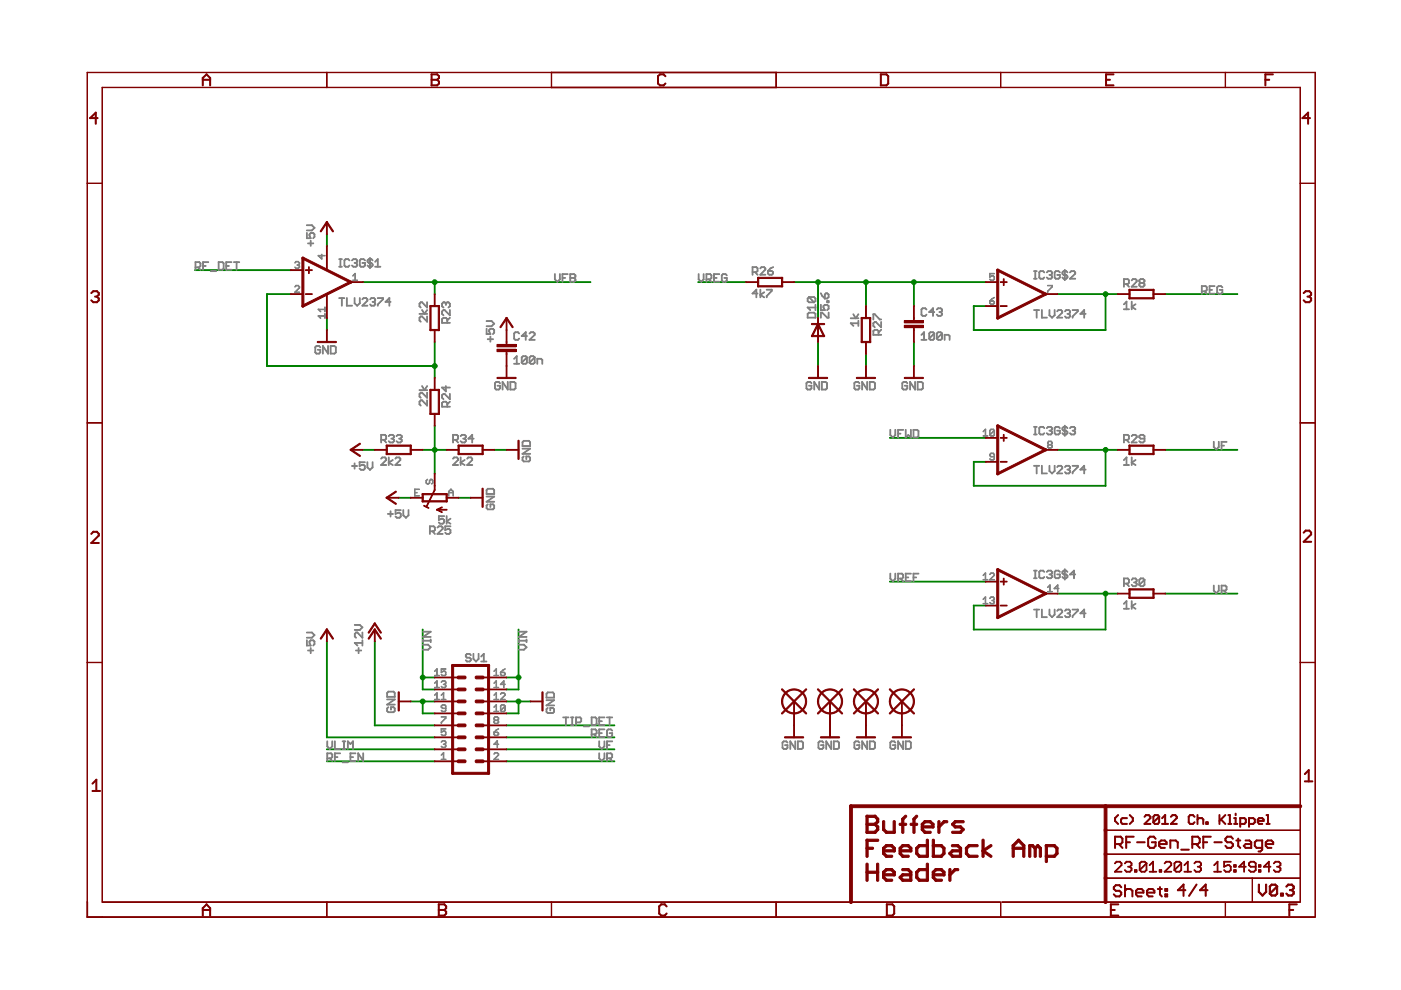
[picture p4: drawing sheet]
<svg xmlns="http://www.w3.org/2000/svg" width="297mm" height="210mm" viewBox="0 0 297 210" stroke-linecap="round" stroke-linejoin="round" font-family="sans-serif">
<path d="M183.6 75h.1l-.1 2.7-.1-.1z" fill-rule="evenodd" fill="#008000"/>
<path d="M183.6 75h.1l-.1 2.7-.1-.1z" fill="none" stroke="#008000" stroke-width=".21"/>
<path d="M193.7 72.4l.1 .1v5.2l-.1-.1z" fill-rule="evenodd" fill="#008000"/>
<path d="M193.7 72.4l.1 .1v5.2l-.1-.1z" fill="none" stroke="#008000" stroke-width=".21"/>
<path d="M173.4 72.4l.1 .1v5.2l-.1-.1z" fill-rule="evenodd" fill="#008000"/>
<path d="M173.4 72.4l.1 .1v5.2l-.1-.1z" fill="none" stroke="#008000" stroke-width=".21"/>
<path d="M69.3 67.4h.1l-.1 2.7-.1-.1z" fill-rule="evenodd" fill="#008000"/>
<path d="M69.3 67.4h.1l-.1 2.7-.1-.1z" fill="none" stroke="#008000" stroke-width=".21"/>
<path d="M97.2 105.5h2.6l.1 .1h-2.7z" fill-rule="evenodd" fill="#008000"/>
<path d="M97.2 105.5h2.6l.1 .1h-2.7z" fill="none" stroke="#008000" stroke-width=".21"/>
<path d="M107.3 151.2h2.7v.1h-2.6z" fill-rule="evenodd" fill="#008000"/>
<path d="M107.4 151.2h2.6v.1h-2.6z" fill="none" stroke="#008000" stroke-width=".21"/>
<path d="M107.4 148.6h2.6v.2h-2.6z" fill-rule="evenodd" fill="#008000"/>
<path d="M107.4 148.6h2.6v.2h-2.6z" fill="none" stroke="#008000" stroke-width=".21"/>
<path d="M109.9 148.7h.1v2.6h-.1z" fill-rule="evenodd" fill="#008000"/>
<path d="M109.9 148.6l.1 .1v2.6h-.1z" fill="none" stroke="#008000" stroke-width=".21"/>
<path d="M109.9 148.7l2.6-.1 .1 .2h-2.7z" fill-rule="evenodd" fill="#008000"/>
<path d="M109.9 148.6h2.6l.1 .2h-2.7z" fill="none" stroke="#008000" stroke-width=".21"/>
<circle cx="109.9" cy="148.7" r=".51" fill="#008000"/>
<circle cx="109.9" cy="148.7" r=".51" fill="none" stroke="#008000" stroke-width=".21"/>
<path d="M89.6 151.2h2.6v.1h-2.6z" fill-rule="evenodd" fill="#008000"/>
<path d="M89.5 151.2h2.7v.1h-2.6z" fill="none" stroke="#008000" stroke-width=".21"/>
<path d="M89.6 148.6h2.6v.2h-2.6z" fill-rule="evenodd" fill="#008000"/>
<path d="M89.5 148.7l2.7-.1v.2h-2.6z" fill="none" stroke="#008000" stroke-width=".21"/>
<path d="M89.6 148.6l.1 .1v2.6h-.2z" fill-rule="evenodd" fill="#008000"/>
<path d="M89.5 148.7h.2v2.6h-.2z" fill="none" stroke="#008000" stroke-width=".21"/>
<path d="M87 148.6h2.7v.2h-2.7z" fill-rule="evenodd" fill="#008000"/>
<path d="M87 148.6h2.7v.2h-2.7z" fill="none" stroke="#008000" stroke-width=".21"/>
<circle cx="89.6" cy="148.7" r=".51" fill="#008000"/>
<circle cx="89.6" cy="148.7" r=".51" fill="none" stroke="#008000" stroke-width=".21"/>
<path d="M104.8 95.3h2.6l.1 .1-2.7 .1z" fill-rule="evenodd" fill="#008000"/>
<path d="M104.8 95.3h2.6l.1 .1-2.7 .1z" fill="none" stroke="#008000" stroke-width=".21"/>
<path d="M148 59.8l10.2-.1 .1 .2h-10.3z" fill-rule="evenodd" fill="#008000"/>
<path d="M148 59.8l10.2-.1 .1 .2h-10.3z" fill="none" stroke="#008000" stroke-width=".21"/>
<path d="M76.8 59.8l15.4-.1v.2h-15.3z" fill-rule="evenodd" fill="#008000"/>
<path d="M76.8 59.8l15.4-.1v.2h-15.3z" fill="none" stroke="#008000" stroke-width=".21"/>
<path d="M92.1 59.8h.1v2.6h-.1z" fill-rule="evenodd" fill="#008000"/>
<path d="M92.1 59.8h.1v2.6h-.1z" fill="none" stroke="#008000" stroke-width=".21"/>
<circle cx="92.2" cy="59.8" r=".51" fill="#008000"/>
<circle cx="92.2" cy="59.8" r=".51" fill="none" stroke="#008000" stroke-width=".21"/>
<path d="M92.1 59.8l33.1-.1 .1 .2h-33.2z" fill-rule="evenodd" fill="#008000"/>
<path d="M92.1 59.8l33.1-.1 .1 .2h-33.2z" fill="none" stroke="#008000" stroke-width=".21"/>
<path d="M69.3 49.6h.1l-.1 2.7-.1-.1z" fill-rule="evenodd" fill="#008000"/>
<path d="M69.3 49.6h.1l-.1 2.7-.1-.1z" fill="none" stroke="#008000" stroke-width=".21"/>
<path d="M84.5 105.5h2.6l.1 .1h-2.7z" fill-rule="evenodd" fill="#008000"/>
<path d="M84.5 105.5h2.6l.1 .1h-2.7z" fill="none" stroke="#008000" stroke-width=".21"/>
<path d="M69.3 135.9l.1 .1-.1 20.4h-.1z" fill-rule="evenodd" fill="#008000"/>
<path d="M69.3 135.9l.1 .1-.1 20.4h-.1z" fill="none" stroke="#008000" stroke-width=".21"/>
<path d="M69.3 156.3h22.9v.1h-22.9z" fill-rule="evenodd" fill="#008000"/>
<path d="M69.3 156.3h22.9v.1h-22.9z" fill="none" stroke="#008000" stroke-width=".21"/>
<path d="M76.9 95.3h2.6v.1l-2.6 .1z" fill-rule="evenodd" fill="#008000"/>
<path d="M76.8 95.3h2.7v.1l-2.6 .1z" fill="none" stroke="#008000" stroke-width=".21"/>
<path d="M41.3 57.2h20.4l.1 .1-20.5 .1z" fill-rule="evenodd" fill="#008000"/>
<path d="M41.3 57.2h20.4l.1 .1-20.5 .1z" fill="none" stroke="#008000" stroke-width=".21"/>
<path d="M168.3 59.8l5.2-.1v.2h-5.2z" fill-rule="evenodd" fill="#008000"/>
<path d="M168.3 59.7h5.2v.2h-5.2z" fill="none" stroke="#008000" stroke-width=".21"/>
<path d="M173.4 59.8l10.2-.1 .1 .2h-10.3z" fill-rule="evenodd" fill="#008000"/>
<path d="M173.4 59.8l10.2-.1 .1 .2h-10.3z" fill="none" stroke="#008000" stroke-width=".21"/>
<path d="M183.5 59.8l10.3-.1v.2h-10.2z" fill-rule="evenodd" fill="#008000"/>
<path d="M183.5 59.8l10.3-.1v.2h-10.2z" fill="none" stroke="#008000" stroke-width=".21"/>
<path d="M183.5 59.8h.2l-.1 5.2-.1-.1z" fill-rule="evenodd" fill="#008000"/>
<path d="M183.5 59.8h.2l-.1 5.2-.1-.1z" fill="none" stroke="#008000" stroke-width=".21"/>
<circle cx="183.6" cy="59.8" r=".51" fill="#008000"/>
<circle cx="183.6" cy="59.8" r=".51" fill="none" stroke="#008000" stroke-width=".21"/>
<path d="M193.7 59.8h.1v5.2l-.1-.1z" fill-rule="evenodd" fill="#008000"/>
<path d="M193.7 59.8h.1v5.2l-.1-.1z" fill="none" stroke="#008000" stroke-width=".21"/>
<path d="M173.4 59.8h.1v7.7h-.1z" fill-rule="evenodd" fill="#008000"/>
<path d="M173.4 59.8h.1v7.7h-.1z" fill="none" stroke="#008000" stroke-width=".21"/>
<circle cx="173.4" cy="59.8" r=".51" fill="#008000"/>
<circle cx="173.4" cy="59.8" r=".51" fill="none" stroke="#008000" stroke-width=".21"/>
<path d="M193.7 59.8l15.3-.1 .1 .2h-15.4z" fill-rule="evenodd" fill="#008000"/>
<path d="M193.7 59.8l15.3-.1 .1 .2h-15.4z" fill="none" stroke="#008000" stroke-width=".21"/>
<circle cx="193.8" cy="59.8" r=".51" fill="#008000"/>
<circle cx="193.8" cy="59.8" r=".51" fill="none" stroke="#008000" stroke-width=".21"/>
<path d="M188.6 92.8h20.4l.1 .1h-20.5z" fill-rule="evenodd" fill="#008000"/>
<path d="M188.6 92.8h20.4l.1 .1h-20.5z" fill="none" stroke="#008000" stroke-width=".21"/>
<path d="M188.6 123.3l20.4-.1 .1 .2h-20.5z" fill-rule="evenodd" fill="#008000"/>
<path d="M188.6 123.2h20.4l.1 .2h-20.5z" fill="none" stroke="#008000" stroke-width=".21"/>
<path d="M92.1 77.6h.1v2.6h-.1z" fill-rule="evenodd" fill="#008000"/>
<path d="M92.1 77.6h.1v2.6h-.1z" fill="none" stroke="#008000" stroke-width=".21"/>
<path d="M92.1 72.4l.1 .1v5.2l-.1-.1z" fill-rule="evenodd" fill="#008000"/>
<path d="M92.1 72.5h.1v5.2l-.1-.1z" fill="none" stroke="#008000" stroke-width=".21"/>
<path d="M56.5 77.6l35.7-.1v.1l-35.6 .1z" fill-rule="evenodd" fill="#008000"/>
<path d="M56.5 77.6l35.7-.1v.1l-35.6 .1z" fill="none" stroke="#008000" stroke-width=".21"/>
<circle cx="92.2" cy="77.6" r=".51" fill="#008000"/>
<circle cx="92.2" cy="77.6" r=".51" fill="none" stroke="#008000" stroke-width=".21"/>
<path d="M56.6 62.3h.1l-.1 15.4-.1-.1z" fill-rule="evenodd" fill="#008000"/>
<path d="M56.6 62.3h.1l-.1 15.4-.1-.1z" fill="none" stroke="#008000" stroke-width=".21"/>
<path d="M56.6 62.3h5.1l.1 .1h-5.2z" fill-rule="evenodd" fill="#008000"/>
<path d="M56.6 62.3h5.1l.1 .1h-5.2z" fill="none" stroke="#008000" stroke-width=".21"/>
<path d="M92.1 90.3h.1v5.2l-.1-.1z" fill-rule="evenodd" fill="#008000"/>
<path d="M92.1 90.3h.1v5.2l-.1-.1z" fill="none" stroke="#008000" stroke-width=".21"/>
<path d="M92.1 95.3h.1v5.2h-.1z" fill-rule="evenodd" fill="#008000"/>
<path d="M92.1 95.3h.1v5.2h-.1z" fill="none" stroke="#008000" stroke-width=".21"/>
<path d="M89.6 95.3h2.6v.1l-2.6 .1z" fill-rule="evenodd" fill="#008000"/>
<path d="M89.5 95.3h2.7v.1l-2.6 .1z" fill="none" stroke="#008000" stroke-width=".21"/>
<circle cx="92.2" cy="95.4" r=".51" fill="#008000"/>
<circle cx="92.2" cy="95.4" r=".51" fill="none" stroke="#008000" stroke-width=".21"/>
<path d="M92.1 95.3h2.6l.1 .1-2.7 .1z" fill-rule="evenodd" fill="#008000"/>
<path d="M92.1 95.3h2.6l.1 .1-2.7 .1z" fill="none" stroke="#008000" stroke-width=".21"/>
<path d="M206.4 97.9l2.6-.1 .1 .2h-2.7z" fill-rule="evenodd" fill="#008000"/>
<path d="M206.4 97.9l2.6-.1 .1 .2h-2.7z" fill="none" stroke="#008000" stroke-width=".21"/>
<path d="M206.4 97.9h.1v5.2l-.1-.1z" fill-rule="evenodd" fill="#008000"/>
<path d="M206.4 97.9h.1v5.2l-.1-.1z" fill="none" stroke="#008000" stroke-width=".21"/>
<path d="M206.4 103l28-.1 .1 .1-28.1 .1z" fill-rule="evenodd" fill="#008000"/>
<path d="M206.4 103l28-.1 .1 .1-28.1 .1z" fill="none" stroke="#008000" stroke-width=".21"/>
<path d="M234.3 95.3h.2l-.1 7.8-.1-.1z" fill-rule="evenodd" fill="#008000"/>
<path d="M234.3 95.3h.2l-.1 7.8-.1-.1z" fill="none" stroke="#008000" stroke-width=".21"/>
<path d="M224.2 95.3h10.2l.1 .1-10.3 .1z" fill-rule="evenodd" fill="#008000"/>
<path d="M224.2 95.3h10.2l.1 .1-10.3 .1z" fill="none" stroke="#008000" stroke-width=".21"/>
<path d="M234.3 95.3h2.7v.1l-2.6 .1z" fill-rule="evenodd" fill="#008000"/>
<path d="M234.3 95.3h2.7v.1l-2.6 .1z" fill="none" stroke="#008000" stroke-width=".21"/>
<circle cx="234.4" cy="95.4" r=".51" fill="#008000"/>
<circle cx="234.4" cy="95.4" r=".51" fill="none" stroke="#008000" stroke-width=".21"/>
<path d="M206.4 64.9l2.6-.1 .1 .1-2.7 .1z" fill-rule="evenodd" fill="#008000"/>
<path d="M206.4 64.9l2.6-.1 .1 .1-2.7 .1z" fill="none" stroke="#008000" stroke-width=".21"/>
<path d="M206.4 64.9h.1v5.2l-.1-.1z" fill-rule="evenodd" fill="#008000"/>
<path d="M206.4 64.9h.1v5.2l-.1-.1z" fill="none" stroke="#008000" stroke-width=".21"/>
<path d="M206.4 69.9h28l.1 .1-28.1 .1z" fill-rule="evenodd" fill="#008000"/>
<path d="M206.4 69.9h28l.1 .1-28.1 .1z" fill="none" stroke="#008000" stroke-width=".21"/>
<path d="M234.3 62.3h.2l-.1 7.8-.1-.1z" fill-rule="evenodd" fill="#008000"/>
<path d="M234.3 62.3h.2l-.1 7.8-.1-.1z" fill="none" stroke="#008000" stroke-width=".21"/>
<path d="M224.2 62.3h10.2l.1 .1h-10.3z" fill-rule="evenodd" fill="#008000"/>
<path d="M224.2 62.3h10.2l.1 .1h-10.3z" fill="none" stroke="#008000" stroke-width=".21"/>
<path d="M234.3 62.3h2.7v.1h-2.6z" fill-rule="evenodd" fill="#008000"/>
<path d="M234.3 62.3h2.7v.1h-2.6z" fill="none" stroke="#008000" stroke-width=".21"/>
<circle cx="234.4" cy="62.4" r=".51" fill="#008000"/>
<circle cx="234.4" cy="62.4" r=".51" fill="none" stroke="#008000" stroke-width=".21"/>
<path d="M206.4 128.4l2.6-.1 .1 .1-2.7 .1z" fill-rule="evenodd" fill="#008000"/>
<path d="M206.4 128.4l2.6-.1 .1 .1-2.7 .1z" fill="none" stroke="#008000" stroke-width=".21"/>
<path d="M206.4 128.4h.1v5.2l-.1-.1z" fill-rule="evenodd" fill="#008000"/>
<path d="M206.4 128.4h.1v5.2l-.1-.1z" fill="none" stroke="#008000" stroke-width=".21"/>
<path d="M206.4 133.4h28l.1 .1-28.1 .1z" fill-rule="evenodd" fill="#008000"/>
<path d="M206.4 133.4h28l.1 .1-28.1 .1z" fill="none" stroke="#008000" stroke-width=".21"/>
<path d="M234.3 125.8h.2l-.1 7.8-.1-.1z" fill-rule="evenodd" fill="#008000"/>
<path d="M234.3 125.8h.2l-.1 7.8-.1-.1z" fill="none" stroke="#008000" stroke-width=".21"/>
<path d="M224.2 125.8h10.2l.1 .1h-10.3z" fill-rule="evenodd" fill="#008000"/>
<path d="M224.2 125.8h10.2l.1 .1h-10.3z" fill="none" stroke="#008000" stroke-width=".21"/>
<path d="M234.3 125.8h2.7v.1h-2.6z" fill-rule="evenodd" fill="#008000"/>
<path d="M234.3 125.8h2.7v.1h-2.6z" fill="none" stroke="#008000" stroke-width=".21"/>
<circle cx="234.4" cy="125.9" r=".51" fill="#008000"/>
<circle cx="234.4" cy="125.9" r=".51" fill="none" stroke="#008000" stroke-width=".21"/>
<path d="M247 125.8h15.4v.1h-15.3z" fill-rule="evenodd" fill="#008000"/>
<path d="M247 125.8h15.4v.1h-15.3z" fill="none" stroke="#008000" stroke-width=".21"/>
<path d="M107.3 161.4l23-.1v.2h-22.9z" fill-rule="evenodd" fill="#008000"/>
<path d="M107.4 161.3h22.9v.2h-22.9z" fill="none" stroke="#008000" stroke-width=".21"/>
<path d="M247 95.3h15.4v.1l-15.3 .1z" fill-rule="evenodd" fill="#008000"/>
<path d="M247 95.3h15.4v.1l-15.3 .1z" fill="none" stroke="#008000" stroke-width=".21"/>
<path d="M107.3 158.8h23v.1l-22.9 .1z" fill-rule="evenodd" fill="#008000"/>
<path d="M107.4 158.8h22.9v.1l-22.9 .1z" fill="none" stroke="#008000" stroke-width=".21"/>
<path d="M247 62.3h15.4v.1h-15.3z" fill-rule="evenodd" fill="#008000"/>
<path d="M247 62.3h15.4v.1h-15.3z" fill="none" stroke="#008000" stroke-width=".21"/>
<path d="M107.3 156.3h23v.1h-22.9z" fill-rule="evenodd" fill="#008000"/>
<path d="M107.4 156.3h22.9v.1h-22.9z" fill="none" stroke="#008000" stroke-width=".21"/>
<path d="M79.4 135.9l.1 .1v17.9l-.1-.1z" fill-rule="evenodd" fill="#008000"/>
<path d="M79.4 135.9l.1 .1v17.9l-.1-.1z" fill="none" stroke="#008000" stroke-width=".21"/>
<path d="M79.4 153.7h12.8v.1l-12.8 .1z" fill-rule="evenodd" fill="#008000"/>
<path d="M79.4 153.7h12.8v.1l-12.8 .1z" fill="none" stroke="#008000" stroke-width=".21"/>
<path d="M69.3 161.3h22.9v.2h-22.9z" fill-rule="evenodd" fill="#008000"/>
<path d="M69.3 161.3h22.9v.2h-22.9z" fill="none" stroke="#008000" stroke-width=".21"/>
<path d="M107.3 153.8l23-.1v.1l-22.9 .1z" fill-rule="evenodd" fill="#008000"/>
<path d="M107.4 153.7h22.9v.1l-22.9 .1z" fill="none" stroke="#008000" stroke-width=".21"/>
<path d="M89.6 146.1h2.6v.1l-2.6 .1z" fill-rule="evenodd" fill="#008000"/>
<path d="M89.5 146.1h2.7v.1l-2.6 .1z" fill="none" stroke="#008000" stroke-width=".21"/>
<path d="M89.6 133.4h.1v10.3h-.2z" fill-rule="evenodd" fill="#008000"/>
<path d="M89.5 133.4h.2v10.3h-.2z" fill="none" stroke="#008000" stroke-width=".21"/>
<path d="M89.6 143.6h.1v2.7l-.2-.1z" fill-rule="evenodd" fill="#008000"/>
<path d="M89.5 143.6h.2v2.7l-.2-.1z" fill="none" stroke="#008000" stroke-width=".21"/>
<path d="M89.6 143.6h2.6v.1h-2.6z" fill-rule="evenodd" fill="#008000"/>
<path d="M89.5 143.6h2.7v.1h-2.6z" fill="none" stroke="#008000" stroke-width=".21"/>
<circle cx="89.6" cy="143.6" r=".51" fill="#008000"/>
<circle cx="89.6" cy="143.6" r=".51" fill="none" stroke="#008000" stroke-width=".21"/>
<path d="M109.9 133.4h.1v10.3h-.1z" fill-rule="evenodd" fill="#008000"/>
<path d="M109.9 133.4h.1v10.3h-.1z" fill="none" stroke="#008000" stroke-width=".21"/>
<path d="M107.4 143.6h2.6v.1h-2.6z" fill-rule="evenodd" fill="#008000"/>
<path d="M107.3 143.6h2.7v.1h-2.6z" fill="none" stroke="#008000" stroke-width=".21"/>
<path d="M107.4 146.1h2.6v.1l-2.6 .1z" fill-rule="evenodd" fill="#008000"/>
<path d="M107.3 146.1h2.7v.1l-2.6 .1z" fill="none" stroke="#008000" stroke-width=".21"/>
<path d="M109.9 143.6h.1v2.7l-.1-.1z" fill-rule="evenodd" fill="#008000"/>
<path d="M109.9 143.6h.1v2.7l-.1-.1z" fill="none" stroke="#008000" stroke-width=".21"/>
<circle cx="109.9" cy="143.6" r=".51" fill="#008000"/>
<circle cx="109.9" cy="143.6" r=".51" fill="none" stroke="#008000" stroke-width=".21"/>
<path d="M69.3 158.8h22.9v.1l-22.9 .1z" fill-rule="evenodd" fill="#008000"/>
<path d="M69.3 158.8h22.9v.1l-22.9 .1z" fill="none" stroke="#008000" stroke-width=".21"/>
<path d="M183.6 173l.1-.2 .4 .2v3.6l-.2 .1-.3-.1z" fill-rule="evenodd" fill="#800000"/>
<path d="M183.6 173l.1-.2 .4 .2v3.6l-.2 .1-.3-.1z" fill="none" stroke="#800000" stroke-width=".21"/>
<path d="M183.6 173l.1-.2h1.9l.2 .4-.2 .1h-1.9z" fill-rule="evenodd" fill="#800000"/>
<path d="M183.6 173l.1-.2h1.9l.2 .4-.2 .1h-1.9z" fill="none" stroke="#800000" stroke-width=".21"/>
<path d="M185.3 173l.3-.2 .7 .8v.2l-.3 .1-.7-.7z" fill-rule="evenodd" fill="#800000"/>
<path d="M185.3 173l.3-.2 .7 .8v.2l-.3 .1-.7-.7z" fill="none" stroke="#800000" stroke-width=".21"/>
<path d="M185.8 173.6l.2-.2 .3 .2v.7l-.1 .2-.4-.2z" fill-rule="evenodd" fill="#800000"/>
<path d="M185.8 173.6l.2-.2 .3 .2v.7l-.1 .2-.4-.2z" fill="none" stroke="#800000" stroke-width=".21"/>
<path d="M185.3 174.7l.7-.7 .3 .1v.2l-.7 .7h-.2z" fill-rule="evenodd" fill="#800000"/>
<path d="M185.3 174.7l.7-.7 .3 .1v.2l-.7 .7-.3-.1z" fill="none" stroke="#800000" stroke-width=".21"/>
<path d="M185.3 174.7l.3-.2 .7 .7v.2l-.3 .2-.7-.7z" fill-rule="evenodd" fill="#800000"/>
<path d="M185.3 174.7l.3-.2 .7 .7v.2l-.3 .2-.7-.7z" fill="none" stroke="#800000" stroke-width=".21"/>
<path d="M185.8 175.2l.2-.1 .3 .1v.8l-.1 .1-.4-.1z" fill-rule="evenodd" fill="#800000"/>
<path d="M185.8 175.2l.2-.1 .3 .1v.8l-.1 .1-.4-.1z" fill="none" stroke="#800000" stroke-width=".21"/>
<path d="M185.9 175.7l.3-.1 .1 .4-.7 .7h-.2l-.1-.3z" fill-rule="evenodd" fill="#800000"/>
<path d="M185.9 175.7l.3-.1 .1 .4-.7 .7h-.2l-.1-.3z" fill="none" stroke="#800000" stroke-width=".21"/>
<path d="M183.6 176.4l.1-.2h1.9l.2 .4-.2 .1h-1.9z" fill-rule="evenodd" fill="#800000"/>
<path d="M183.6 176.4l.1-.2h1.9l.2 .4-.2 .1h-1.9z" fill="none" stroke="#800000" stroke-width=".21"/>
<path d="M183.6 174.7l.1-.2h1.9l.2 .4-.2 .1h-1.9z" fill-rule="evenodd" fill="#800000"/>
<path d="M183.6 174.7l.1-.2h1.9l.2 .4-.2 .1h-1.9z" fill="none" stroke="#800000" stroke-width=".21"/>
<path d="M187.1 174.1l.1-.1 .4 .1v1.9l-.2 .1-.3-.1z" fill-rule="evenodd" fill="#800000"/>
<path d="M187.2 174l.4 .1v1.9l-.2 .1-.3-.1v-1.9z" fill="none" stroke="#800000" stroke-width=".21"/>
<path d="M187.1 175.8l.3-.2 .8 .8v.2l-.4 .1-.7-.7z" fill-rule="evenodd" fill="#800000"/>
<path d="M187.2 175.6h.2l.8 .8-.2 .3h-.2l-.7-.7z" fill="none" stroke="#800000" stroke-width=".21"/>
<path d="M187.7 176.4l.1-.2h1.9l.1 .4-.1 .1h-1.9z" fill-rule="evenodd" fill="#800000"/>
<path d="M187.7 176.4l.1-.2h1.9l.1 .4-.1 .1h-1.9z" fill="none" stroke="#800000" stroke-width=".21"/>
<path d="M189.4 174.1l.1-.1 .3 .1v2.5l-.1 .1-.3-.1z" fill-rule="evenodd" fill="#800000"/>
<path d="M189.4 174.1l.1-.1 .3 .1v2.5l-.1 .1-.3-.1z" fill="none" stroke="#800000" stroke-width=".21"/>
<path d="M191.3 173.4l.3 .2v3l-.1 .1-.3-.1v-3z" fill-rule="evenodd" fill="#800000"/>
<path d="M191.3 173.4l.3 .2v3l-.1 .1-.3-.1v-3z" fill="none" stroke="#800000" stroke-width=".21"/>
<path d="M191.2 173.6l.7-.8 .3 .2v.2l-.7 .7h-.2z" fill-rule="evenodd" fill="#800000"/>
<path d="M191.2 173.6l.7-.8 .3 .2v.2l-.7 .7h-.2z" fill="none" stroke="#800000" stroke-width=".21"/>
<path d="M190.8 174.5h1.3l.1 .4-.1 .1h-1.3l-.2-.1z" fill-rule="evenodd" fill="#800000"/>
<path d="M190.6 174.7l.2-.2h1.3l.1 .4-.1 .1h-1.3z" fill="none" stroke="#800000" stroke-width=".21"/>
<path d="M193.5 173.6l.2-.2 .3 .2v3l-.1 .1-.4-.1z" fill-rule="evenodd" fill="#800000"/>
<path d="M193.5 173.6l.2-.2 .3 .2v3l-.1 .1-.4-.1z" fill="none" stroke="#800000" stroke-width=".21"/>
<path d="M194.2 172.9l.2-.1 .2 .4-.7 .7h-.2l-.2-.3z" fill-rule="evenodd" fill="#800000"/>
<path d="M194.2 172.9l.2-.1 .2 .4-.7 .7h-.2l-.2-.3z" fill="none" stroke="#800000" stroke-width=".21"/>
<path d="M193 174.7l.1-.2h1.3l.2 .4-.2 .1h-1.3z" fill-rule="evenodd" fill="#800000"/>
<path d="M193.1 174.5h1.3l.2 .4-.2 .1h-1.3l-.1-.1z" fill="none" stroke="#800000" stroke-width=".21"/>
<path d="M195.9 176.4l.1-.2h1.3l.1 .4-.1 .1h-1.3z" fill-rule="evenodd" fill="#800000"/>
<path d="M196 176.2h1.3l.1 .4-.1 .1h-1.3l-.1-.1z" fill="none" stroke="#800000" stroke-width=".21"/>
<path d="M195.3 175.8l.4-.2 .6 .8v.2l-.3 .1-.7-.7z" fill-rule="evenodd" fill="#800000"/>
<path d="M195.3 175.8l.4-.2 .6 .8v.2l-.3 .1-.7-.7z" fill="none" stroke="#800000" stroke-width=".21"/>
<path d="M195.5 174.5l.3 .2v1.3l-.1 .1-.4-.1v-1.3z" fill-rule="evenodd" fill="#800000"/>
<path d="M195.3 174.7l.2-.2 .3 .2v1.3l-.1 .1-.4-.1z" fill="none" stroke="#800000" stroke-width=".21"/>
<path d="M195.9 174.1l.3-.1 .1 .3-.6 .7h-.2l-.2-.3z" fill-rule="evenodd" fill="#800000"/>
<path d="M195.3 174.7l.7-.7 .3 .1v.2l-.6 .7-.4-.1z" fill="none" stroke="#800000" stroke-width=".21"/>
<path d="M195.9 174.1l.1-.1h1.3l.1 .3-.1 .2h-1.3z" fill-rule="evenodd" fill="#800000"/>
<path d="M196 174h1.3l.1 .3-.1 .2h-1.3l-.1-.2z" fill="none" stroke="#800000" stroke-width=".21"/>
<path d="M197.1 174h.2l.7 .7-.1 .3h-.2l-.7-.7z" fill-rule="evenodd" fill="#800000"/>
<path d="M197.1 174h.2l.7 .7-.1 .3h-.2l-.7-.7z" fill="none" stroke="#800000" stroke-width=".21"/>
<path d="M197.6 174.7l.1-.2 .3 .2v.7l-.1 .2-.3-.2z" fill-rule="evenodd" fill="#800000"/>
<path d="M197.6 174.7l.1-.2 .3 .2v.7l-.1 .2-.3-.2z" fill="none" stroke="#800000" stroke-width=".21"/>
<path d="M195.3 175.2l.2-.1h2.4l.1 .3-.1 .2h-2.4z" fill-rule="evenodd" fill="#800000"/>
<path d="M195.3 175.2l.2-.1h2.4l.1 .3-.1 .2h-2.4z" fill="none" stroke="#800000" stroke-width=".21"/>
<path d="M198.8 174.1l.2-.1 .3 .1v2.5l-.1 .1-.4-.1z" fill-rule="evenodd" fill="#800000"/>
<path d="M198.8 174.1l.2-.1 .3 .1v2.5l-.1 .1-.4-.1z" fill="none" stroke="#800000" stroke-width=".21"/>
<path d="M198.8 175.2l1.3-1.2 .3 .1v.2l-1.2 1.3h-.2z" fill-rule="evenodd" fill="#800000"/>
<path d="M198.8 175.2l1.3-1.2 .3 .1v.2l-1.2 1.3h-.2z" fill="none" stroke="#800000" stroke-width=".21"/>
<path d="M199.9 174.1l.2-.1h.7l.2 .3-.2 .2h-.7z" fill-rule="evenodd" fill="#800000"/>
<path d="M199.9 174.1l.2-.1h.7l.2 .3-.2 .2h-.7z" fill="none" stroke="#800000" stroke-width=".21"/>
<path d="M201.8 176.4l.1-.2h1.8l.2 .4-.2 .1h-1.8z" fill-rule="evenodd" fill="#800000"/>
<path d="M201.8 176.4l.1-.2h1.8l.2 .4-.2 .1h-1.8z" fill="none" stroke="#800000" stroke-width=".21"/>
<path d="M204 175.7l.3-.1 .1 .4-.7 .7h-.2l-.1-.3z" fill-rule="evenodd" fill="#800000"/>
<path d="M204 175.7l.3-.1 .1 .4-.7 .7h-.2l-.1-.3z" fill="none" stroke="#800000" stroke-width=".21"/>
<path d="M203.4 175.2l.3-.1 .7 .7v.2l-.3 .1-.7-.7z" fill-rule="evenodd" fill="#800000"/>
<path d="M203.5 175.1h.2l.7 .7-.1 .3h-.2l-.7-.7z" fill="none" stroke="#800000" stroke-width=".21"/>
<path d="M202.3 175.2l.1-.1h1.3l.2 .3-.2 .2h-1.3z" fill-rule="evenodd" fill="#800000"/>
<path d="M202.3 175.2l.1-.1h1.3l.2 .3-.2 .2h-1.3z" fill="none" stroke="#800000" stroke-width=".21"/>
<path d="M201.8 174.7l.3-.2 .7 .7v.2l-.4 .2-.6-.7z" fill-rule="evenodd" fill="#800000"/>
<path d="M201.8 174.7l.3-.2 .7 .7v.2l-.4 .2-.6-.7z" fill="none" stroke="#800000" stroke-width=".21"/>
<path d="M201.8 174.7l.6-.7 .4 .1v.2l-.7 .7-.3-.1z" fill-rule="evenodd" fill="#800000"/>
<path d="M201.8 174.7l.6-.7 .4 .1v.2l-.7 .7-.3-.1z" fill="none" stroke="#800000" stroke-width=".21"/>
<path d="M202.3 174.1l.1-.1h1.9l.1 .3-.1 .2h-1.9z" fill-rule="evenodd" fill="#800000"/>
<path d="M202.3 174.1l.1-.1h1.9l.1 .3-.1 .2h-1.9z" fill="none" stroke="#800000" stroke-width=".21"/>
<path d="M183.6 178.1l.1-.2 .4 .2v3.5l-.2 .2-.3-.2z" fill-rule="evenodd" fill="#800000"/>
<path d="M183.6 178.1l.1-.2 .4 .2v3.5l-.2 .2-.3-.2z" fill="none" stroke="#800000" stroke-width=".21"/>
<path d="M183.6 178.1l.1-.2h2.5l.1 .4-.1 .1h-2.5z" fill-rule="evenodd" fill="#800000"/>
<path d="M183.6 178.1l.1-.2h2.5l.1 .4-.1 .1h-2.5z" fill="none" stroke="#800000" stroke-width=".21"/>
<path d="M183.6 179.8l.1-.2h1.4l.1 .3-.1 .2h-1.4z" fill-rule="evenodd" fill="#800000"/>
<path d="M183.6 179.8l.1-.2h1.4l.1 .3-.1 .2h-1.4z" fill="none" stroke="#800000" stroke-width=".21"/>
<path d="M187.7 181.4l.1-.1h1.3l.2 .3-.2 .2h-1.3z" fill-rule="evenodd" fill="#800000"/>
<path d="M187.8 181.3h1.3l.2 .3-.2 .2h-1.3l-.1-.2z" fill="none" stroke="#800000" stroke-width=".21"/>
<path d="M187.1 180.9l.3-.2 .8 .7v.2l-.4 .2-.7-.7z" fill-rule="evenodd" fill="#800000"/>
<path d="M187.2 180.7h.2l.8 .8-.2 .3h-.2l-.7-.7z" fill="none" stroke="#800000" stroke-width=".21"/>
<path d="M187.1 179.8l.1-.2 .4 .2v1.3l-.2 .1-.3-.1z" fill-rule="evenodd" fill="#800000"/>
<path d="M187.2 179.6l.4 .2v1.3l-.2 .1-.3-.1v-1.3z" fill="none" stroke="#800000" stroke-width=".21"/>
<path d="M187.1 179.8l.7-.7 .4 .1v.2l-.8 .7-.3-.2z" fill-rule="evenodd" fill="#800000"/>
<path d="M187.2 179.7l.6-.6 .4 .1v.2l-.8 .7-.3-.2z" fill="none" stroke="#800000" stroke-width=".21"/>
<path d="M187.7 179.2l.1-.1h1.3l.2 .3-.2 .1h-1.3z" fill-rule="evenodd" fill="#800000"/>
<path d="M187.8 179.1h1.3l.2 .3-.2 .1h-1.3l-.1-.1z" fill="none" stroke="#800000" stroke-width=".21"/>
<path d="M188.8 179.2l.3-.1 .7 .7v.1l-.3 .2-.7-.7z" fill-rule="evenodd" fill="#800000"/>
<path d="M188.8 179.2l.3-.1 .7 .7v.1l-.3 .2-.7-.7z" fill="none" stroke="#800000" stroke-width=".21"/>
<path d="M189.5 179.6l.3 .2v.7l-.1 .1-.3-.1v-.7z" fill-rule="evenodd" fill="#800000"/>
<path d="M189.4 179.8l.1-.2 .3 .2v.7l-.1 .1-.3-.1z" fill="none" stroke="#800000" stroke-width=".21"/>
<path d="M187.1 180.3l.1-.1h2.5l.1 .3-.1 .1h-2.5z" fill-rule="evenodd" fill="#800000"/>
<path d="M187.2 180.2h2.5l.1 .3-.1 .1h-2.5l-.1-.1z" fill="none" stroke="#800000" stroke-width=".21"/>
<path d="M191.2 181.4l.1-.1h1.3l.2 .3-.2 .2h-1.3z" fill-rule="evenodd" fill="#800000"/>
<path d="M191.3 181.3h1.3l.2 .3-.2 .2h-1.3l-.1-.2z" fill="none" stroke="#800000" stroke-width=".21"/>
<path d="M190.6 180.9l.4-.2 .6 .8v.1l-.3 .2-.7-.8z" fill-rule="evenodd" fill="#800000"/>
<path d="M190.8 180.7h.2l.6 .8-.1 .3h-.2l-.7-.8z" fill="none" stroke="#800000" stroke-width=".21"/>
<path d="M190.8 179.6l.3 .2v1.3l-.1 .1-.4-.1v-1.3z" fill-rule="evenodd" fill="#800000"/>
<path d="M190.6 179.8l.2-.2 .3 .2v1.3l-.1 .1-.4-.1z" fill="none" stroke="#800000" stroke-width=".21"/>
<path d="M191.3 179.1l.3 .1v.2l-.6 .7h-.2l-.2-.3z" fill-rule="evenodd" fill="#800000"/>
<path d="M191.3 179.1h.2l.1 .3-.6 .7h-.2l-.2-.3z" fill="none" stroke="#800000" stroke-width=".21"/>
<path d="M191.2 179.2l.1-.1h1.3l.2 .3-.2 .1h-1.3z" fill-rule="evenodd" fill="#800000"/>
<path d="M191.3 179.1h1.3l.2 .3-.2 .1h-1.3l-.1-.1z" fill="none" stroke="#800000" stroke-width=".21"/>
<path d="M192.3 179.2l.3-.1 .7 .7v.1l-.3 .2-.7-.7z" fill-rule="evenodd" fill="#800000"/>
<path d="M192.5 179.1h.1l.7 .7-.1 .3h-.2l-.7-.7z" fill="none" stroke="#800000" stroke-width=".21"/>
<path d="M192.9 179.8l.1-.2 .3 .2v.7l-.1 .1-.3-.1z" fill-rule="evenodd" fill="#800000"/>
<path d="M192.9 179.8l.1-.2 .3 .2v.7l-.1 .1-.3-.1z" fill="none" stroke="#800000" stroke-width=".21"/>
<path d="M190.6 180.3l.2-.1h2.4l.1 .3-.1 .1h-2.4z" fill-rule="evenodd" fill="#800000"/>
<path d="M190.6 180.3l.2-.1h2.4l.1 .3-.1 .1h-2.4z" fill="none" stroke="#800000" stroke-width=".21"/>
<path d="M196.4 178.1l.1-.2 .3 .2v3.5l-.1 .2-.3-.2z" fill-rule="evenodd" fill="#800000"/>
<path d="M196.5 177.9l.3 .2v3.5l-.1 .2-.3-.2v-3.5z" fill="none" stroke="#800000" stroke-width=".21"/>
<path d="M194.8 181.3h1.9l.1 .3-.1 .2h-1.9l-.1-.2z" fill-rule="evenodd" fill="#800000"/>
<path d="M194.8 181.3h1.9l.1 .3-.1 .2h-1.9l-.1-.2z" fill="none" stroke="#800000" stroke-width=".21"/>
<path d="M194.1 180.9l.4-.2 .7 .8v.1l-.4 .2-.7-.8z" fill-rule="evenodd" fill="#800000"/>
<path d="M194.1 180.9l.4-.2 .7 .8v.1l-.4 .2-.7-.8z" fill="none" stroke="#800000" stroke-width=".21"/>
<path d="M194.1 179.8l.2-.2 .3 .2v1.3l-.1 .1-.4-.1z" fill-rule="evenodd" fill="#800000"/>
<path d="M194.1 179.8l.2-.2 .3 .2v1.3l-.1 .1-.4-.1z" fill="none" stroke="#800000" stroke-width=".21"/>
<path d="M194.1 179.8l.7-.7 .4 .1v.2l-.7 .7-.4-.2z" fill-rule="evenodd" fill="#800000"/>
<path d="M194.1 179.8l.7-.7 .4 .1v.2l-.7 .7-.4-.2z" fill="none" stroke="#800000" stroke-width=".21"/>
<path d="M194.8 179.1h1.9l.1 .3-.1 .1h-1.9l-.1-.1z" fill-rule="evenodd" fill="#800000"/>
<path d="M194.8 179.1h1.9l.1 .3-.1 .1h-1.9l-.1-.1z" fill="none" stroke="#800000" stroke-width=".21"/>
<path d="M197.7 178.1l.1-.2 .3 .2v3.5l-.1 .2-.3-.2z" fill-rule="evenodd" fill="#800000"/>
<path d="M197.7 178.1l.1-.2 .3 .2v3.5l-.1 .2-.3-.2z" fill="none" stroke="#800000" stroke-width=".21"/>
<path d="M197.7 181.4l.1-.1h1.9l.1 .3-.1 .2h-1.9z" fill-rule="evenodd" fill="#800000"/>
<path d="M197.8 181.3h1.9l.1 .3-.1 .2h-1.9l-.1-.2z" fill="none" stroke="#800000" stroke-width=".21"/>
<path d="M200 180.8l.2-.1 .2 .3-.7 .8h-.2l-.2-.3z" fill-rule="evenodd" fill="#800000"/>
<path d="M200 180.8l.2-.1 .2 .3-.7 .8h-.2l-.2-.3z" fill="none" stroke="#800000" stroke-width=".21"/>
<path d="M199.9 179.8l.1-.2 .4 .2v1.3l-.2 .1-.3-.1z" fill-rule="evenodd" fill="#800000"/>
<path d="M199.9 179.8l.1-.2 .4 .2v1.3l-.2 .1-.3-.1z" fill="none" stroke="#800000" stroke-width=".21"/>
<path d="M199.3 179.2l.4-.1 .7 .7v.1l-.4 .2-.7-.7z" fill-rule="evenodd" fill="#800000"/>
<path d="M199.5 179.1h.2l.7 .7-.2 .3h-.2l-.7-.7z" fill="none" stroke="#800000" stroke-width=".21"/>
<path d="M197.7 179.2l.1-.1h1.9l.1 .3-.1 .1h-1.9z" fill-rule="evenodd" fill="#800000"/>
<path d="M197.8 179.1h1.9l.1 .3-.1 .1h-1.9l-.1-.1z" fill="none" stroke="#800000" stroke-width=".21"/>
<path d="M201.7 179.2l.2-.1h1.2l.2 .3-.2 .1h-1.2z" fill-rule="evenodd" fill="#800000"/>
<path d="M201.9 179.1h1.2l.2 .3-.2 .1h-1.2l-.2-.1z" fill="none" stroke="#800000" stroke-width=".21"/>
<path d="M202.8 179.2l.3-.1 .8 .7v.1l-.3 .2-.8-.7z" fill-rule="evenodd" fill="#800000"/>
<path d="M202.8 179.2l.3-.1 .8 .7v.1l-.3 .2-.8-.7z" fill="none" stroke="#800000" stroke-width=".21"/>
<path d="M203.5 179.6l.4 .2v1.8l-.2 .2-.3-.2v-1.8z" fill-rule="evenodd" fill="#800000"/>
<path d="M203.5 179.6l.4 .2v1.8l-.2 .2-.3-.2v-1.8z" fill="none" stroke="#800000" stroke-width=".21"/>
<path d="M201.7 181.4l.2-.1h1.8l.2 .3-.2 .2h-1.8z" fill-rule="evenodd" fill="#800000"/>
<path d="M201.9 181.3h1.8l.2 .3-.2 .2h-1.8l-.2-.2z" fill="none" stroke="#800000" stroke-width=".21"/>
<path d="M201.2 180.9l.3-.2 .7 .8v.1l-.3 .2-.7-.8z" fill-rule="evenodd" fill="#800000"/>
<path d="M201.3 180.7h.2l.7 .8-.2 .3h-.1l-.7-.8z" fill="none" stroke="#800000" stroke-width=".21"/>
<path d="M201.8 180.2h.2l.2 .3-.7 .7h-.2l-.1-.3z" fill-rule="evenodd" fill="#800000"/>
<path d="M201.8 180.2h.2l.2 .3-.7 .7h-.2l-.1-.3z" fill="none" stroke="#800000" stroke-width=".21"/>
<path d="M201.7 180.3l.2-.1h1.8l.2 .3-.2 .1h-1.8z" fill-rule="evenodd" fill="#800000"/>
<path d="M201.7 180.3l.2-.1h1.8l.2 .3-.2 .1h-1.8z" fill="none" stroke="#800000" stroke-width=".21"/>
<path d="M205.2 179.2l.2-.1h1.9l.1 .3-.1 .1h-1.9z" fill-rule="evenodd" fill="#800000"/>
<path d="M205.2 179.2l.2-.1h1.9l.1 .3-.1 .1h-1.9z" fill="none" stroke="#800000" stroke-width=".21"/>
<path d="M204.7 179.8l.7-.7 .3 .1v.2l-.7 .7h-.2z" fill-rule="evenodd" fill="#800000"/>
<path d="M204.7 179.8l.7-.7 .3 .1v.2l-.7 .7h-.2z" fill="none" stroke="#800000" stroke-width=".21"/>
<path d="M204.8 179.6l.3 .2v1.3l-.1 .1-.3-.1v-1.3z" fill-rule="evenodd" fill="#800000"/>
<path d="M204.8 179.6l.3 .2v1.3l-.1 .1-.3-.1v-1.3z" fill="none" stroke="#800000" stroke-width=".21"/>
<path d="M204.7 180.9l.3-.2 .7 .8v.1l-.3 .2-.7-.8z" fill-rule="evenodd" fill="#800000"/>
<path d="M204.8 180.7h.2l.7 .8-.1 .3h-.2l-.7-.8z" fill="none" stroke="#800000" stroke-width=".21"/>
<path d="M205.2 181.4l.2-.1h1.9l.1 .3-.1 .2h-1.9z" fill-rule="evenodd" fill="#800000"/>
<path d="M205.2 181.5l.2-.2h1.9l.1 .3-.1 .2h-1.9z" fill="none" stroke="#800000" stroke-width=".21"/>
<path d="M208.2 178.1l.1-.2 .4 .2v3.5l-.2 .2-.3-.2z" fill-rule="evenodd" fill="#800000"/>
<path d="M208.2 178.1l.1-.2 .4 .2v3.5l-.2 .2-.3-.2z" fill="none" stroke="#800000" stroke-width=".21"/>
<path d="M208.2 180.3l.3-.1 1.7 1.2 .1 .2-.3 .2-1.7-1.2z" fill-rule="evenodd" fill="#800000"/>
<path d="M208.2 180.3l.3-.1 1.7 1.2 .1 .2-.3 .2-1.7-1.2z" fill="none" stroke="#800000" stroke-width=".21"/>
<path d="M208.2 180.3l1.8-1.2 .3 .1-.1 .3-1.7 1.1-.3-.1z" fill-rule="evenodd" fill="#800000"/>
<path d="M208.2 180.3l1.8-1.2 .3 .1-.1 .3-1.7 1.1-.3-.1z" fill="none" stroke="#800000" stroke-width=".21"/>
<path d="M214.6 179.2l.1-.1 .4 .1v2.4l-.2 .2-.3-.2z" fill-rule="evenodd" fill="#800000"/>
<path d="M214.7 179.1l.4 .1v2.4l-.2 .2-.3-.2v-2.4z" fill="none" stroke="#800000" stroke-width=".21"/>
<path d="M215.8 178l.3-.1 .1 .4-1.3 1.2h-.2l-.1-.3z" fill-rule="evenodd" fill="#800000"/>
<path d="M215.9 177.9l.3 .2v.2l-1.3 1.2h-.2l-.1-.3z" fill="none" stroke="#800000" stroke-width=".21"/>
<path d="M215.7 178.1l.4-.2 1.2 1.3v.2l-.3 .1-1.3-1.2z" fill-rule="evenodd" fill="#800000"/>
<path d="M215.7 178.1l.4-.2 1.2 1.3v.2l-.3 .1-1.3-1.2z" fill="none" stroke="#800000" stroke-width=".21"/>
<path d="M216.8 179.2l.2-.1 .3 .1v2.4l-.1 .2-.4-.2z" fill-rule="evenodd" fill="#800000"/>
<path d="M217 179.1l.3 .1v2.4l-.1 .2-.4-.2v-2.4z" fill="none" stroke="#800000" stroke-width=".21"/>
<path d="M214.6 179.8l.1-.2h2.5l.1 .3-.1 .2h-2.5z" fill-rule="evenodd" fill="#800000"/>
<path d="M214.6 179.8l.1-.2h2.5l.1 .3-.1 .2h-2.5z" fill="none" stroke="#800000" stroke-width=".21"/>
<path d="M218.1 179.2l.1-.1 .4 .1v2.4l-.2 .2-.3-.2z" fill-rule="evenodd" fill="#800000"/>
<path d="M218.2 179.1l.4 .1v2.4l-.2 .2-.3-.2v-2.4z" fill="none" stroke="#800000" stroke-width=".21"/>
<path d="M218.1 179.2l.1-.1h.8l.2 .3-.2 .1h-.8z" fill-rule="evenodd" fill="#800000"/>
<path d="M218.2 179.1h.8l.2 .3-.2 .1h-.8l-.1-.1z" fill="none" stroke="#800000" stroke-width=".21"/>
<path d="M218.7 179.2l.3-.1 .7 .7v.1l-.3 .2-.7-.7z" fill-rule="evenodd" fill="#800000"/>
<path d="M218.7 179.2l.3-.1 .7 .7v.1l-.3 .2-.7-.7z" fill="none" stroke="#800000" stroke-width=".21"/>
<path d="M219.4 179.6l.3 .2v1.8l-.1 .2-.4-.2v-1.8z" fill-rule="evenodd" fill="#800000"/>
<path d="M219.2 179.8l.2-.2 .3 .2v1.8l-.1 .2-.4-.2z" fill="none" stroke="#800000" stroke-width=".21"/>
<path d="M219.2 179.8l.7-.7 .4 .1v.2l-.7 .7h-.2z" fill-rule="evenodd" fill="#800000"/>
<path d="M219.9 179.1h.2l.2 .3-.7 .7h-.2l-.2-.3z" fill="none" stroke="#800000" stroke-width=".21"/>
<path d="M219.8 179.2l.3-.1 .7 .7v.1l-.3 .2-.7-.7z" fill-rule="evenodd" fill="#800000"/>
<path d="M219.9 179.1h.2l.7 .7-.1 .3h-.2l-.7-.7z" fill="none" stroke="#800000" stroke-width=".21"/>
<path d="M220.3 179.8l.2-.2 .3 .2v1.8l-.1 .2-.4-.2z" fill-rule="evenodd" fill="#800000"/>
<path d="M220.3 179.8l.2-.2 .3 .2v1.8l-.1 .2-.4-.2z" fill="none" stroke="#800000" stroke-width=".21"/>
<path d="M221.6 179.2l.2-.1 .3 .1v3.5l-.2 .2-.3-.2z" fill-rule="evenodd" fill="#800000"/>
<path d="M221.6 179.2l.2-.1 .3 .1v3.5l-.2 .2-.3-.2z" fill="none" stroke="#800000" stroke-width=".21"/>
<path d="M221.6 179.2l.2-.1h1.8l.2 .3-.2 .1h-1.8z" fill-rule="evenodd" fill="#800000"/>
<path d="M221.6 179.2l.2-.1h1.8l.2 .3-.2 .1h-1.8z" fill="none" stroke="#800000" stroke-width=".21"/>
<path d="M223.4 179.1h.2l.7 .7-.1 .3h-.2l-.7-.7z" fill-rule="evenodd" fill="#800000"/>
<path d="M223.4 179.1h.2l.7 .7-.1 .3h-.2l-.7-.7z" fill="none" stroke="#800000" stroke-width=".21"/>
<path d="M224 179.6l.3 .2v1.3l-.1 .1-.3-.1v-1.3z" fill-rule="evenodd" fill="#800000"/>
<path d="M223.9 179.8l.1-.2 .3 .2v1.3l-.1 .1-.3-.1z" fill="none" stroke="#800000" stroke-width=".21"/>
<path d="M223.9 180.8l.3-.1 .1 .3-.7 .8h-.2l-.1-.3z" fill-rule="evenodd" fill="#800000"/>
<path d="M223.9 180.8l.3-.1 .1 .3-.7 .8h-.2l-.1-.3z" fill="none" stroke="#800000" stroke-width=".21"/>
<path d="M221.6 181.4l.2-.1h1.8l.2 .3-.2 .2h-1.8z" fill-rule="evenodd" fill="#800000"/>
<path d="M221.6 181.5l.2-.2h1.8l.2 .3-.2 .2h-1.8z" fill="none" stroke="#800000" stroke-width=".21"/>
<path d="M183.6 183.1l.1-.1 .4 .1v3.6l-.2 .2-.3-.2z" fill-rule="evenodd" fill="#800000"/>
<path d="M183.6 183.1l.1-.1 .4 .1v3.6l-.2 .2-.3-.2z" fill="none" stroke="#800000" stroke-width=".21"/>
<path d="M183.6 184.8l.1-.1h2.5l.1 .3-.1 .2h-2.5z" fill-rule="evenodd" fill="#800000"/>
<path d="M183.6 184.8l.1-.1h2.5l.1 .3-.1 .2h-2.5z" fill="none" stroke="#800000" stroke-width=".21"/>
<path d="M185.8 183.1l.2-.1 .3 .1v3.6l-.1 .2-.4-.2z" fill-rule="evenodd" fill="#800000"/>
<path d="M185.8 183.1l.2-.1 .3 .1v3.6l-.1 .2-.4-.2z" fill="none" stroke="#800000" stroke-width=".21"/>
<path d="M187.7 186.5l.1-.1h1.3l.2 .3-.2 .2h-1.3z" fill-rule="evenodd" fill="#800000"/>
<path d="M187.8 186.4h1.3l.2 .3-.2 .2h-1.3l-.1-.2z" fill="none" stroke="#800000" stroke-width=".21"/>
<path d="M187.1 185.9l.3-.1 .8 .7v.2l-.4 .2-.7-.8z" fill-rule="evenodd" fill="#800000"/>
<path d="M187.2 185.8h.2l.8 .7-.2 .4h-.2l-.7-.8z" fill="none" stroke="#800000" stroke-width=".21"/>
<path d="M187.1 184.8l.1-.1 .4 .1v1.3l-.2 .2-.3-.2z" fill-rule="evenodd" fill="#800000"/>
<path d="M187.2 184.7l.4 .1v1.3l-.2 .2-.3-.2v-1.3z" fill="none" stroke="#800000" stroke-width=".21"/>
<path d="M187.1 184.8l.7-.7 .4 .2v.2l-.8 .7-.3-.2z" fill-rule="evenodd" fill="#800000"/>
<path d="M187.2 184.8l.6-.7 .4 .2v.2l-.8 .7-.3-.2z" fill="none" stroke="#800000" stroke-width=".21"/>
<path d="M187.7 184.3l.1-.2h1.3l.2 .4-.2 .1h-1.3z" fill-rule="evenodd" fill="#800000"/>
<path d="M187.8 184.1h1.3l.2 .4-.2 .1h-1.3l-.1-.1z" fill="none" stroke="#800000" stroke-width=".21"/>
<path d="M188.8 184.3l.3-.2 .7 .7v.2l-.3 .2-.7-.7z" fill-rule="evenodd" fill="#800000"/>
<path d="M188.8 184.3l.3-.2 .7 .7v.2l-.3 .2-.7-.7z" fill="none" stroke="#800000" stroke-width=".21"/>
<path d="M189.5 184.7l.3 .1v.8l-.1 .1-.3-.1v-.8z" fill-rule="evenodd" fill="#800000"/>
<path d="M189.4 184.8l.1-.1 .3 .1v.8l-.1 .1-.3-.1z" fill="none" stroke="#800000" stroke-width=".21"/>
<path d="M187.1 185.4l.1-.1h2.5l.1 .3-.1 .1h-2.5z" fill-rule="evenodd" fill="#800000"/>
<path d="M187.2 185.3h2.5l.1 .3-.1 .1h-2.5l-.1-.1z" fill="none" stroke="#800000" stroke-width=".21"/>
<path d="M191.2 184.3l.1-.2h1.3l.2 .4-.2 .1h-1.3z" fill-rule="evenodd" fill="#800000"/>
<path d="M191.3 184.1h1.3l.2 .4-.2 .1h-1.3l-.1-.1z" fill="none" stroke="#800000" stroke-width=".21"/>
<path d="M192.3 184.3l.3-.2 .7 .7v.2l-.3 .2-.7-.7z" fill-rule="evenodd" fill="#800000"/>
<path d="M192.5 184.1h.1l.7 .7-.1 .4h-.2l-.7-.7z" fill="none" stroke="#800000" stroke-width=".21"/>
<path d="M192.9 184.8l.1-.1 .3 .1v1.9l-.1 .2-.3-.2z" fill-rule="evenodd" fill="#800000"/>
<path d="M192.9 184.8l.1-.1 .3 .1v1.9l-.1 .2-.3-.2z" fill="none" stroke="#800000" stroke-width=".21"/>
<path d="M191.2 186.5l.1-.1h1.9l.1 .3-.1 .2h-1.9z" fill-rule="evenodd" fill="#800000"/>
<path d="M191.3 186.4h1.9l.1 .3-.1 .2h-1.9l-.1-.2z" fill="none" stroke="#800000" stroke-width=".21"/>
<path d="M190.6 185.9l.4-.1 .6 .7v.2l-.3 .2-.7-.8z" fill-rule="evenodd" fill="#800000"/>
<path d="M190.8 185.8h.2l.6 .7-.1 .4h-.2l-.7-.8z" fill="none" stroke="#800000" stroke-width=".21"/>
<path d="M191.2 185.3h.3l.1 .3-.6 .7h-.2l-.2-.4z" fill-rule="evenodd" fill="#800000"/>
<path d="M191.3 185.3h.2l.1 .3-.6 .7h-.2l-.2-.4z" fill="none" stroke="#800000" stroke-width=".21"/>
<path d="M191.2 185.4l.1-.1h1.9l.1 .3-.1 .1h-1.9z" fill-rule="evenodd" fill="#800000"/>
<path d="M191.3 185.3h1.9l.1 .3-.1 .1h-1.9l-.1-.1z" fill="none" stroke="#800000" stroke-width=".21"/>
<path d="M196.4 183.1l.1-.1 .3 .1v3.6l-.1 .2-.3-.2z" fill-rule="evenodd" fill="#800000"/>
<path d="M196.5 183l.3 .1v3.6l-.1 .2-.3-.2v-3.6z" fill="none" stroke="#800000" stroke-width=".21"/>
<path d="M194.8 186.4h1.9l.1 .3-.1 .2h-1.9l-.1-.2z" fill-rule="evenodd" fill="#800000"/>
<path d="M194.8 186.4h1.9l.1 .3-.1 .2h-1.9l-.1-.2z" fill="none" stroke="#800000" stroke-width=".21"/>
<path d="M194.1 185.9l.4-.1 .7 .7v.2l-.4 .2-.7-.8z" fill-rule="evenodd" fill="#800000"/>
<path d="M194.1 185.9l.4-.1 .7 .7v.2l-.4 .2-.7-.8z" fill="none" stroke="#800000" stroke-width=".21"/>
<path d="M194.1 184.8l.2-.1 .3 .1v1.3l-.1 .2-.4-.2z" fill-rule="evenodd" fill="#800000"/>
<path d="M194.1 184.8l.2-.1 .3 .1v1.3l-.1 .2-.4-.2z" fill="none" stroke="#800000" stroke-width=".21"/>
<path d="M194.1 184.8l.7-.7 .4 .2v.2l-.7 .7-.4-.2z" fill-rule="evenodd" fill="#800000"/>
<path d="M194.1 184.8l.7-.7 .4 .2v.2l-.7 .7-.4-.2z" fill="none" stroke="#800000" stroke-width=".21"/>
<path d="M194.8 184.1h1.9l.1 .4-.1 .1h-1.9l-.1-.1z" fill-rule="evenodd" fill="#800000"/>
<path d="M194.8 184.1h1.9l.1 .4-.1 .1h-1.9l-.1-.1z" fill="none" stroke="#800000" stroke-width=".21"/>
<path d="M198.2 186.5l.1-.1h1.4l.1 .3-.1 .2h-1.4z" fill-rule="evenodd" fill="#800000"/>
<path d="M198.2 186.5l.1-.1h1.4l.1 .3-.1 .2h-1.4z" fill="none" stroke="#800000" stroke-width=".21"/>
<path d="M197.7 185.9l.3-.1 .7 .7v.2l-.4 .2-.6-.8z" fill-rule="evenodd" fill="#800000"/>
<path d="M197.8 185.8h.2l.7 .7-.2 .4h-.2l-.6-.8z" fill="none" stroke="#800000" stroke-width=".21"/>
<path d="M197.8 184.7l.3 .1v1.3l-.1 .2-.3-.2v-1.3z" fill-rule="evenodd" fill="#800000"/>
<path d="M197.7 184.8l.1-.1 .3 .1v1.3l-.1 .2-.3-.2z" fill="none" stroke="#800000" stroke-width=".21"/>
<path d="M197.7 184.8l.6-.7 .4 .2v.2l-.7 .7-.3-.2z" fill-rule="evenodd" fill="#800000"/>
<path d="M197.7 184.8l.6-.7 .4 .2v.2l-.7 .7h-.2z" fill="none" stroke="#800000" stroke-width=".21"/>
<path d="M198.2 184.3l.1-.2h1.4l.1 .4-.1 .1h-1.4z" fill-rule="evenodd" fill="#800000"/>
<path d="M198.2 184.3l.1-.2h1.4l.1 .4-.1 .1h-1.4z" fill="none" stroke="#800000" stroke-width=".21"/>
<path d="M199.3 184.3l.4-.2 .7 .7v.2l-.4 .2-.7-.7z" fill-rule="evenodd" fill="#800000"/>
<path d="M199.5 184.1h.2l.7 .7-.2 .4h-.2l-.7-.7z" fill="none" stroke="#800000" stroke-width=".21"/>
<path d="M199.9 184.8l.1-.1 .4 .1v.8l-.2 .1-.3-.1z" fill-rule="evenodd" fill="#800000"/>
<path d="M199.9 184.8l.1-.1 .4 .1v.8l-.2 .1-.3-.1z" fill="none" stroke="#800000" stroke-width=".21"/>
<path d="M197.7 185.4l.1-.1h2.4l.2 .3-.2 .1h-2.4z" fill-rule="evenodd" fill="#800000"/>
<path d="M197.8 185.3h2.4l.2 .3-.2 .1h-2.4l-.1-.1z" fill="none" stroke="#800000" stroke-width=".21"/>
<path d="M201.2 184.3l.1-.2 .3 .2v2.4l-.1 .2-.3-.2z" fill-rule="evenodd" fill="#800000"/>
<path d="M201.3 184.1l.3 .2v2.4l-.1 .2-.3-.2v-2.4z" fill="none" stroke="#800000" stroke-width=".21"/>
<path d="M202.3 184.2l.3-.1 .1 .4-1.2 1.2h-.2l-.1-.3z" fill-rule="evenodd" fill="#800000"/>
<path d="M202.3 184.2l.3-.1 .1 .4-1.2 1.2h-.2l-.1-.3z" fill="none" stroke="#800000" stroke-width=".21"/>
<path d="M202.3 184.3l.1-.2h.7l.2 .4-.2 .1h-.7z" fill-rule="evenodd" fill="#800000"/>
<path d="M202.3 184.3l.1-.2h.7l.2 .4-.2 .1h-.7z" fill="none" stroke="#800000" stroke-width=".21"/>
<path d="M266.8 187.5h.2v1.7h-.2z" fill-rule="evenodd" fill="#800000"/>
<path d="M266.8 187.5h.2v1.7h-.2z" fill="none" stroke="#800000" stroke-width=".21"/>
<path d="M266.8 189.1l.2-.1 .8 .9-.2 .1z" fill-rule="evenodd" fill="#800000"/>
<path d="M266.8 189.1l.2-.1 .8 .9-.2 .1z" fill="none" stroke="#800000" stroke-width=".21"/>
<path d="M267.5 189.8l.9-.8 .2 .1-.9 .9z" fill-rule="evenodd" fill="#800000"/>
<path d="M267.5 189.8l.9-.8 .2 .1-.9 .9z" fill="none" stroke="#800000" stroke-width=".21"/>
<path d="M268.3 187.5h.3l-.1 1.7h-.2z" fill-rule="evenodd" fill="#800000"/>
<path d="M268.3 187.5h.3l-.1 1.7h-.2z" fill="none" stroke="#800000" stroke-width=".21"/>
<path d="M269.1 187.9h.3l-.1 1.7-.2-.1z" fill-rule="evenodd" fill="#800000"/>
<path d="M269.1 187.9h.3l-.1 1.7-.2-.1z" fill="none" stroke="#800000" stroke-width=".21"/>
<path d="M269.1 187.9l.5-.4h.1l-.4 .6z" fill-rule="evenodd" fill="#800000"/>
<path d="M269.1 187.9l.5-.4h.1l-.4 .6z" fill="none" stroke="#800000" stroke-width=".21"/>
<path d="M269.5 187.5h.9l.1 .1-.9 .1z" fill-rule="evenodd" fill="#800000"/>
<path d="M269.5 187.5h.9l.1 .1-.9 .1z" fill="none" stroke="#800000" stroke-width=".21"/>
<path d="M270.3 187.5h.1l.5 .5-.2 .1z" fill-rule="evenodd" fill="#800000"/>
<path d="M270.3 187.5h.1l.5 .5-.2 .1z" fill="none" stroke="#800000" stroke-width=".21"/>
<path d="M270.6 187.9h.3l-.1 1.7-.2-.1z" fill-rule="evenodd" fill="#800000"/>
<path d="M270.6 187.9h.3l-.1 1.7-.2-.1z" fill="none" stroke="#800000" stroke-width=".21"/>
<path d="M270.3 189.8l.4-.4h.2l-.5 .6z" fill-rule="evenodd" fill="#800000"/>
<path d="M270.3 189.8l.4-.4h.2l-.5 .6z" fill="none" stroke="#800000" stroke-width=".21"/>
<path d="M269.5 189.8l.9-.1 .1 .2-.9 .1z" fill-rule="evenodd" fill="#800000"/>
<path d="M269.5 189.8l.9-.1 .1 .2-.9 .1z" fill="none" stroke="#800000" stroke-width=".21"/>
<path d="M269.1 189.4h.2l.4 .5-.1 .1z" fill-rule="evenodd" fill="#800000"/>
<path d="M269.1 189.4h.2l.4 .5-.1 .1z" fill="none" stroke="#800000" stroke-width=".21"/>
<path d="M269.1 189.4l1.6-1.6 .2 .1-1.6 1.7z" fill-rule="evenodd" fill="#800000"/>
<path d="M270.7 187.9l.1-.1 .1 .2-1.7 1.6-.1-.2z" fill="none" stroke="#800000" stroke-width=".21"/>
<path d="M271.5 189.4h.2v.6l-.2-.1z" fill-rule="evenodd" fill="#800000"/>
<path d="M271.5 189.4h.2v.6l-.2-.1z" fill="none" stroke="#800000" stroke-width=".21"/>
<path d="M271.5 189.4h.5l.1 .1-.5 .1z" fill-rule="evenodd" fill="#800000"/>
<path d="M271.5 189.4h.5l.1 .1-.5 .1z" fill="none" stroke="#800000" stroke-width=".21"/>
<path d="M271.9 189.4h.2l-.1 .6-.1-.1z" fill-rule="evenodd" fill="#800000"/>
<path d="M271.9 189.4h.2l-.1 .6-.1-.1z" fill="none" stroke="#800000" stroke-width=".21"/>
<path d="M271.5 189.8l.5-.1 .1 .2-.5 .1z" fill-rule="evenodd" fill="#800000"/>
<path d="M271.5 189.8l.5-.1 .1 .2-.5 .1z" fill="none" stroke="#800000" stroke-width=".21"/>
<path d="M272.6 187.9l.5-.4h.2l-.5 .6z" fill-rule="evenodd" fill="#800000"/>
<path d="M272.6 187.9l.5-.4h.2l-.5 .6z" fill="none" stroke="#800000" stroke-width=".21"/>
<path d="M273 187.5h.9l.1 .1-.9 .1z" fill-rule="evenodd" fill="#800000"/>
<path d="M273 187.5h.9l.1 .1-.9 .1z" fill="none" stroke="#800000" stroke-width=".21"/>
<path d="M273.8 187.5h.1l.5 .5-.2 .1z" fill-rule="evenodd" fill="#800000"/>
<path d="M273.8 187.5h.1l.5 .5-.2 .1z" fill="none" stroke="#800000" stroke-width=".21"/>
<path d="M274.2 187.9h.2l-.1 .6-.1-.1z" fill-rule="evenodd" fill="#800000"/>
<path d="M274.1 187.9h.3l-.1 .6-.2-.1z" fill="none" stroke="#800000" stroke-width=".21"/>
<path d="M274.2 188.2l.2 .2-.6 .4v-.1z" fill-rule="evenodd" fill="#800000"/>
<path d="M273.8 188.7l.4-.5 .2 .1-.5 .5z" fill="none" stroke="#800000" stroke-width=".21"/>
<path d="M273.4 188.7l.5-.1 .1 .2h-.5z" fill-rule="evenodd" fill="#800000"/>
<path d="M273.4 188.7l.5-.1 .1 .2h-.5z" fill="none" stroke="#800000" stroke-width=".21"/>
<path d="M273.8 188.7l.1-.1 .5 .6h-.2z" fill-rule="evenodd" fill="#800000"/>
<path d="M273.8 188.7l.1-.1 .5 .6h-.2z" fill="none" stroke="#800000" stroke-width=".21"/>
<path d="M274.2 189.1h.2l-.1 .5-.1-.1z" fill-rule="evenodd" fill="#800000"/>
<path d="M274.1 189.1h.3l-.1 .5-.2-.1z" fill="none" stroke="#800000" stroke-width=".21"/>
<path d="M273.8 189.8l.4-.4h.2l-.5 .6z" fill-rule="evenodd" fill="#800000"/>
<path d="M273.8 189.8l.4-.4h.2l-.5 .6z" fill="none" stroke="#800000" stroke-width=".21"/>
<path d="M273 189.8l.9-.1 .1 .2-.9 .1z" fill-rule="evenodd" fill="#800000"/>
<path d="M273 189.8l.9-.1 .1 .2-.9 .1z" fill="none" stroke="#800000" stroke-width=".21"/>
<path d="M272.6 189.4h.2l.5 .5-.2 .1z" fill-rule="evenodd" fill="#800000"/>
<path d="M272.6 189.4h.2l.5 .5-.2 .1z" fill="none" stroke="#800000" stroke-width=".21"/>
<path d="M236.3 174l.2-.1 .7 .8-.2 .1z" fill-rule="evenodd" fill="#800000"/>
<path d="M236.3 174l.2-.1 .6 .8-.1 .1z" fill="none" stroke="#800000" stroke-width=".21"/>
<path d="M236.3 173.4h.2v.8l-.2-.1z" fill-rule="evenodd" fill="#800000"/>
<path d="M236.4 173.4h.1v.8l-.2-.1z" fill="none" stroke="#800000" stroke-width=".21"/>
<path d="M236.3 173.4l.7-.7 .2 .1-.7 .8z" fill-rule="evenodd" fill="#800000"/>
<path d="M236.3 173.4l.7-.7 .1 .1-.6 .8z" fill="none" stroke="#800000" stroke-width=".21"/>
<path d="M237.9 173.4h1.1v.1l-1.1 .1z" fill-rule="evenodd" fill="#800000"/>
<path d="M237.9 173.4h1.1v.1l-1.1 .1z" fill="none" stroke="#800000" stroke-width=".21"/>
<path d="M237.6 173.7l.3-.3h.2l-.4 .5z" fill-rule="evenodd" fill="#800000"/>
<path d="M237.6 173.7l.3-.3h.2l-.4 .5z" fill="none" stroke="#800000" stroke-width=".21"/>
<path d="M237.6 173.7h.2l-.1 .8-.1-.1z" fill-rule="evenodd" fill="#800000"/>
<path d="M237.6 173.7h.2l-.1 .8-.1-.1z" fill="none" stroke="#800000" stroke-width=".21"/>
<path d="M237.6 174.3l.1-.1 .4 .5-.2 .1z" fill-rule="evenodd" fill="#800000"/>
<path d="M237.6 174.3l.1-.1 .4 .5-.2 .1z" fill="none" stroke="#800000" stroke-width=".21"/>
<path d="M237.9 174.6h1.1v.1l-1.1 .1z" fill-rule="evenodd" fill="#800000"/>
<path d="M237.9 174.6h1.1v.1l-1.1 .1z" fill="none" stroke="#800000" stroke-width=".21"/>
<path d="M239.4 174.6l.7-.7 .2 .1-.7 .8z" fill-rule="evenodd" fill="#800000"/>
<path d="M239.4 174.6l.7-.7 .2 .1-.7 .8z" fill="none" stroke="#800000" stroke-width=".21"/>
<path d="M240.1 173.4h.2l-.1 .8-.1-.1z" fill-rule="evenodd" fill="#800000"/>
<path d="M240.1 173.4h.2l-.1 .8-.1-.1z" fill="none" stroke="#800000" stroke-width=".21"/>
<path d="M239.4 172.8l.2-.1 .7 .8-.2 .1z" fill-rule="evenodd" fill="#800000"/>
<path d="M239.5 172.7l.8 .7-.1 .2-.8-.7z" fill="none" stroke="#800000" stroke-width=".21"/>
<path d="M242.6 174.6h1.3l.1 .1-1.4 .1z" fill-rule="evenodd" fill="#800000"/>
<path d="M242.6 174.6h1.3l.1 .1-1.4 .1z" fill="none" stroke="#800000" stroke-width=".21"/>
<path d="M242.6 174.6l1.3-1.2h.1l-1.3 1.4z" fill-rule="evenodd" fill="#800000"/>
<path d="M242.6 174.6l1.3-1.2h.1l-1.3 1.4z" fill="none" stroke="#800000" stroke-width=".21"/>
<path d="M243.8 173.1h.2l-.1 .5-.1-.1z" fill-rule="evenodd" fill="#800000"/>
<path d="M243.9 173.1h.1l-.1 .5-.1-.1z" fill="none" stroke="#800000" stroke-width=".21"/>
<path d="M243.5 172.8l.1-.1 .4 .5-.1 .1z" fill-rule="evenodd" fill="#800000"/>
<path d="M243.5 172.8l.1-.1 .4 .5-.1 .1z" fill="none" stroke="#800000" stroke-width=".21"/>
<path d="M242.9 172.8l.7-.1 .1 .2h-.8z" fill-rule="evenodd" fill="#800000"/>
<path d="M242.9 172.7h.7l.1 .2h-.8z" fill="none" stroke="#800000" stroke-width=".21"/>
<path d="M242.9 172.7l.2 .2-.5 .4v-.2z" fill-rule="evenodd" fill="#800000"/>
<path d="M242.9 172.7l.2 .2-.5 .4v-.2z" fill="none" stroke="#800000" stroke-width=".21"/>
<path d="M244.4 173.1h.2v1.4l-.2-.1z" fill-rule="evenodd" fill="#800000"/>
<path d="M244.5 173.1h.1v1.4l-.2-.1z" fill="none" stroke="#800000" stroke-width=".21"/>
<path d="M244.8 172.7l.1 .2-.4 .4-.1-.2z" fill-rule="evenodd" fill="#800000"/>
<path d="M244.8 172.7l.1 .2-.4 .4-.1-.2z" fill="none" stroke="#800000" stroke-width=".21"/>
<path d="M244.7 172.8l.8-.1 .1 .2h-.8z" fill-rule="evenodd" fill="#800000"/>
<path d="M244.7 172.8l.8-.1 .1 .2h-.8z" fill="none" stroke="#800000" stroke-width=".21"/>
<path d="M245.4 172.8l.1-.1 .4 .5-.2 .1z" fill-rule="evenodd" fill="#800000"/>
<path d="M245.4 172.8l.1-.1 .4 .5-.2 .1z" fill="none" stroke="#800000" stroke-width=".21"/>
<path d="M245.7 173.1h.2l-.1 1.4-.1-.1z" fill-rule="evenodd" fill="#800000"/>
<path d="M245.7 173.1h.2l-.1 1.4-.1-.1z" fill="none" stroke="#800000" stroke-width=".21"/>
<path d="M245.7 174.3l.2 .1-.5 .4v-.2z" fill-rule="evenodd" fill="#800000"/>
<path d="M245.7 174.3l.2 .1-.5 .4v-.2z" fill="none" stroke="#800000" stroke-width=".21"/>
<path d="M244.7 174.6h.8l.1 .1-.8 .1z" fill-rule="evenodd" fill="#800000"/>
<path d="M244.7 174.6h.8l.1 .1-.8 .1z" fill="none" stroke="#800000" stroke-width=".21"/>
<path d="M244.4 174.3l.2-.1 .3 .5-.1 .1z" fill-rule="evenodd" fill="#800000"/>
<path d="M244.4 174.3l.2-.1 .3 .5-.1 .1z" fill="none" stroke="#800000" stroke-width=".21"/>
<path d="M244.4 174.3l1.3-1.2h.2l-1.3 1.4z" fill-rule="evenodd" fill="#800000"/>
<path d="M244.5 174.3l1.2-1.2h.2l-1.3 1.4z" fill="none" stroke="#800000" stroke-width=".21"/>
<path d="M246.3 173.4l.7-.7 .1 .1-.7 .8z" fill-rule="evenodd" fill="#800000"/>
<path d="M246.3 173.4l.7-.7 .1 .1-.7 .8z" fill="none" stroke="#800000" stroke-width=".21"/>
<path d="M246.9 172.8h.2v2l-.2-.1z" fill-rule="evenodd" fill="#800000"/>
<path d="M247 172.7l.1 .1v2l-.2-.1z" fill="none" stroke="#800000" stroke-width=".21"/>
<path d="M246.3 174.6h1.4v.1l-1.3 .1z" fill-rule="evenodd" fill="#800000"/>
<path d="M246.3 174.6h1.4v.1l-1.3 .1z" fill="none" stroke="#800000" stroke-width=".21"/>
<path d="M248.2 174.6h1.3l.1 .1-1.4 .1z" fill-rule="evenodd" fill="#800000"/>
<path d="M248.2 174.6h1.3l.1 .1-1.4 .1z" fill="none" stroke="#800000" stroke-width=".21"/>
<path d="M248.2 174.6l1.2-1.2h.2l-1.3 1.4z" fill-rule="evenodd" fill="#800000"/>
<path d="M248.2 174.6l1.2-1.2h.2l-1.3 1.4z" fill="none" stroke="#800000" stroke-width=".21"/>
<path d="M249.4 173.1h.2l-.1 .5-.1-.1z" fill-rule="evenodd" fill="#800000"/>
<path d="M249.4 173.1h.2l-.1 .5-.1-.1z" fill="none" stroke="#800000" stroke-width=".21"/>
<path d="M249.1 172.8l.1-.1 .4 .5-.2 .1z" fill-rule="evenodd" fill="#800000"/>
<path d="M249.2 172.7l.4 .4-.1 .2-.4-.4z" fill="none" stroke="#800000" stroke-width=".21"/>
<path d="M248.5 172.8l.7-.1 .1 .2h-.7z" fill-rule="evenodd" fill="#800000"/>
<path d="M248.5 172.8l.7-.1 .1 .2h-.7z" fill="none" stroke="#800000" stroke-width=".21"/>
<path d="M248.2 173.1l.4-.4 .1 .1-.4 .5z" fill-rule="evenodd" fill="#800000"/>
<path d="M248.2 173.1l.4-.4 .1 .1-.4 .5z" fill="none" stroke="#800000" stroke-width=".21"/>
<path d="M252.8 172.8l.2-.1 .4 .5-.2 .1z" fill-rule="evenodd" fill="#800000"/>
<path d="M252.8 172.8l.2-.1 .4 .5-.2 .1z" fill="none" stroke="#800000" stroke-width=".21"/>
<path d="M252.2 172.8l.8-.1v.2h-.7z" fill-rule="evenodd" fill="#800000"/>
<path d="M252.3 172.7h.7v.2h-.7z" fill="none" stroke="#800000" stroke-width=".21"/>
<path d="M252.2 172.8l.2 .1-.4 .4-.1-.2z" fill-rule="evenodd" fill="#800000"/>
<path d="M252.2 172.8l.2 .1-.4 .4-.1-.2z" fill="none" stroke="#800000" stroke-width=".21"/>
<path d="M251.9 173.1h.2v1.4l-.2-.1z" fill-rule="evenodd" fill="#800000"/>
<path d="M251.9 173.1h.2v1.4l-.2-.1z" fill="none" stroke="#800000" stroke-width=".21"/>
<path d="M251.9 174.3l.2-.1 .3 .5-.1 .1z" fill-rule="evenodd" fill="#800000"/>
<path d="M251.9 174.3l.2-.1 .3 .5-.1 .1z" fill="none" stroke="#800000" stroke-width=".21"/>
<path d="M252.2 174.6h.8v.1l-.7 .1z" fill-rule="evenodd" fill="#800000"/>
<path d="M252.2 174.6h.8v.1l-.7 .1z" fill="none" stroke="#800000" stroke-width=".21"/>
<path d="M252.8 174.6l.4-.4 .2 .1-.4 .5z" fill-rule="evenodd" fill="#800000"/>
<path d="M252.8 174.6l.4-.4 .2 .1-.4 .5z" fill="none" stroke="#800000" stroke-width=".21"/>
<path d="M253.8 172.8h.2l-.1 2-.1-.1z" fill-rule="evenodd" fill="#800000"/>
<path d="M253.8 172.8h.2l-.1 2-.1-.1z" fill="none" stroke="#800000" stroke-width=".21"/>
<path d="M253.8 173.7l.3-.3h.2l-.4 .5z" fill-rule="evenodd" fill="#800000"/>
<path d="M253.8 173.7l.3-.3h.2l-.4 .5z" fill="none" stroke="#800000" stroke-width=".21"/>
<path d="M254.1 173.4h.8v.1l-.8 .1z" fill-rule="evenodd" fill="#800000"/>
<path d="M254.1 173.4h.8v.1l-.8 .1z" fill="none" stroke="#800000" stroke-width=".21"/>
<path d="M254.7 173.4h.2l.3 .4-.1 .1z" fill-rule="evenodd" fill="#800000"/>
<path d="M254.8 173.4l.4 .3v.2l-.5-.4z" fill="none" stroke="#800000" stroke-width=".21"/>
<path d="M255 173.7h.2v1.1l-.2-.1z" fill-rule="evenodd" fill="#800000"/>
<path d="M255 173.7h.2v1.1l-.2-.1z" fill="none" stroke="#800000" stroke-width=".21"/>
<path d="M255.7 174.3h.2l-.1 .5-.1-.1z" fill-rule="evenodd" fill="#800000"/>
<path d="M255.7 174.3h.2l-.1 .5-.1-.1z" fill="none" stroke="#800000" stroke-width=".21"/>
<path d="M255.7 174.3l.4-.1 .1 .2-.5 .1z" fill-rule="evenodd" fill="#800000"/>
<path d="M255.7 174.3l.4-.1 .1 .2-.5 .1z" fill="none" stroke="#800000" stroke-width=".21"/>
<path d="M255.9 174.3h.3l-.1 .5-.2-.1z" fill-rule="evenodd" fill="#800000"/>
<path d="M255.9 174.3h.3l-.1 .5-.2-.1z" fill="none" stroke="#800000" stroke-width=".21"/>
<path d="M255.7 174.6h.4l.1 .1-.5 .1z" fill-rule="evenodd" fill="#800000"/>
<path d="M255.7 174.6h.4l.1 .1-.5 .1z" fill="none" stroke="#800000" stroke-width=".21"/>
<path d="M258.4 172.8h.3l-.1 2-.2-.1z" fill-rule="evenodd" fill="#800000"/>
<path d="M258.5 172.7l.2 .1-.1 2-.2-.1z" fill="none" stroke="#800000" stroke-width=".21"/>
<path d="M258.4 174l1.3-1.3 .2 .1-1.3 1.4z" fill-rule="evenodd" fill="#800000"/>
<path d="M259.7 172.7l.2 .2-1.4 1.3-.1-.2z" fill="none" stroke="#800000" stroke-width=".21"/>
<path d="M258.8 173.7h.1l1 1-.2 .1z" fill-rule="evenodd" fill="#800000"/>
<path d="M258.8 173.7h.1l1 1-.2 .1z" fill="none" stroke="#800000" stroke-width=".21"/>
<path d="M260.3 172.8l.5-.1 .1 .2h-.5z" fill-rule="evenodd" fill="#800000"/>
<path d="M260.4 172.7h.4l.1 .2h-.5z" fill="none" stroke="#800000" stroke-width=".21"/>
<path d="M260.6 172.8h.3l-.1 2-.2-.1z" fill-rule="evenodd" fill="#800000"/>
<path d="M260.7 172.7l.2 .1-.1 2-.2-.1z" fill="none" stroke="#800000" stroke-width=".21"/>
<path d="M260.4 174.6h.7l.1 .1-.8 .1z" fill-rule="evenodd" fill="#800000"/>
<path d="M260.3 174.6h.8l.1 .1-.8 .1z" fill="none" stroke="#800000" stroke-width=".21"/>
<path d="M261.6 173.4h.4l.1 .1-.5 .1z" fill-rule="evenodd" fill="#800000"/>
<path d="M261.6 173.4h.4l.1 .1-.5 .1z" fill="none" stroke="#800000" stroke-width=".21"/>
<path d="M261.9 173.4h.2l-.1 1.4-.1-.1z" fill-rule="evenodd" fill="#800000"/>
<path d="M261.9 173.4h.2l-.1 1.4-.1-.1z" fill="none" stroke="#800000" stroke-width=".21"/>
<path d="M261.6 174.6h.8v.1l-.8 .1z" fill-rule="evenodd" fill="#800000"/>
<path d="M261.6 174.6h.8v.1l-.8 .1z" fill="none" stroke="#800000" stroke-width=".21"/>
<path d="M261.9 172.4l.2 .1-.1 .4h-.1z" fill-rule="evenodd" fill="#800000"/>
<path d="M261.9 172.4l.2 .1-.1 .4h-.1z" fill="none" stroke="#800000" stroke-width=".21"/>
<path d="M262.8 173.4h.3l-.1 2-.2-.1z" fill-rule="evenodd" fill="#800000"/>
<path d="M262.9 173.4h.2l-.1 2-.2-.1z" fill="none" stroke="#800000" stroke-width=".21"/>
<path d="M262.8 173.4h1.1v.1l-1 .1z" fill-rule="evenodd" fill="#800000"/>
<path d="M262.9 173.4h1v.1l-1 .1z" fill="none" stroke="#800000" stroke-width=".21"/>
<path d="M263.7 173.4h.2l.3 .4-.1 .1z" fill-rule="evenodd" fill="#800000"/>
<path d="M263.7 173.4h.2l.3 .4-.1 .1z" fill="none" stroke="#800000" stroke-width=".21"/>
<path d="M264 173.7h.2v.8l-.2-.1z" fill-rule="evenodd" fill="#800000"/>
<path d="M264 173.7h.2v.8l-.2-.1z" fill="none" stroke="#800000" stroke-width=".21"/>
<path d="M264.1 174.3l.1 .1-.4 .4-.1-.2z" fill-rule="evenodd" fill="#800000"/>
<path d="M264.1 174.3l.1 .1-.4 .4-.1-.2z" fill="none" stroke="#800000" stroke-width=".21"/>
<path d="M262.8 174.6h1.1v.1l-1 .1z" fill-rule="evenodd" fill="#800000"/>
<path d="M262.8 174.6h1.1v.1l-1 .1z" fill="none" stroke="#800000" stroke-width=".21"/>
<path d="M264.7 173.4h.2v2l-.2-.1z" fill-rule="evenodd" fill="#800000"/>
<path d="M264.7 173.4h.2v2l-.2-.1z" fill="none" stroke="#800000" stroke-width=".21"/>
<path d="M264.7 173.4h1l.1 .1-1 .1z" fill-rule="evenodd" fill="#800000"/>
<path d="M264.7 173.4h1l.1 .1-1 .1z" fill="none" stroke="#800000" stroke-width=".21"/>
<path d="M265.6 173.4h.1l.4 .4-.1 .1z" fill-rule="evenodd" fill="#800000"/>
<path d="M265.6 173.4h.1l.4 .4-.1 .1z" fill="none" stroke="#800000" stroke-width=".21"/>
<path d="M265.9 173.7h.2v.8l-.2-.1z" fill-rule="evenodd" fill="#800000"/>
<path d="M265.9 173.7h.2v.8l-.2-.1z" fill="none" stroke="#800000" stroke-width=".21"/>
<path d="M265.6 174.6l.4-.4 .1 .1-.4 .5z" fill-rule="evenodd" fill="#800000"/>
<path d="M265.6 174.6l.4-.4 .1 .1-.4 .5z" fill="none" stroke="#800000" stroke-width=".21"/>
<path d="M264.8 174.6h.9l.1 .1-1 .1z" fill-rule="evenodd" fill="#800000"/>
<path d="M264.7 174.6h1l.1 .1-1 .1z" fill="none" stroke="#800000" stroke-width=".21"/>
<path d="M266.9 174.6h.8v.1l-.8 .1z" fill-rule="evenodd" fill="#800000"/>
<path d="M266.9 174.6h.8v.1l-.8 .1z" fill="none" stroke="#800000" stroke-width=".21"/>
<path d="M266.6 174.3l.1-.1 .4 .5-.2 .1z" fill-rule="evenodd" fill="#800000"/>
<path d="M266.6 174.3l.1-.1 .4 .5-.2 .1z" fill="none" stroke="#800000" stroke-width=".21"/>
<path d="M266.6 173.7h.2l-.1 .8-.1-.1z" fill-rule="evenodd" fill="#800000"/>
<path d="M266.6 173.7h.2l-.1 .8-.1-.1z" fill="none" stroke="#800000" stroke-width=".21"/>
<path d="M266.6 173.7l.3-.3h.2l-.4 .5z" fill-rule="evenodd" fill="#800000"/>
<path d="M266.9 173.4l.2 .1-.5 .4v-.2z" fill="none" stroke="#800000" stroke-width=".21"/>
<path d="M266.9 173.4h.8v.1l-.8 .1z" fill-rule="evenodd" fill="#800000"/>
<path d="M266.9 173.4h.8v.1l-.8 .1z" fill="none" stroke="#800000" stroke-width=".21"/>
<path d="M267.5 173.4h.2l.3 .4-.1 .1z" fill-rule="evenodd" fill="#800000"/>
<path d="M267.5 173.4h.2l.3 .4-.1 .1z" fill="none" stroke="#800000" stroke-width=".21"/>
<path d="M267.8 173.7h.2v.5l-.2-.1z" fill-rule="evenodd" fill="#800000"/>
<path d="M267.8 173.7h.2l-.1 .5-.1-.1z" fill="none" stroke="#800000" stroke-width=".21"/>
<path d="M266.6 174l1.4-.1v.2l-1.4 .1z" fill-rule="evenodd" fill="#800000"/>
<path d="M266.6 174l1.3-.1 .1 .2-1.4 .1z" fill="none" stroke="#800000" stroke-width=".21"/>
<path d="M268.4 172.8l.5-.1v.2h-.4z" fill-rule="evenodd" fill="#800000"/>
<path d="M268.4 172.8l.5-.1v.2h-.4z" fill="none" stroke="#800000" stroke-width=".21"/>
<path d="M268.7 172.8h.2v2l-.2-.1z" fill-rule="evenodd" fill="#800000"/>
<path d="M268.8 172.7l.1 .1v2l-.2-.1z" fill="none" stroke="#800000" stroke-width=".21"/>
<path d="M268.4 174.6h.8l.1 .1-.8 .1z" fill-rule="evenodd" fill="#800000"/>
<path d="M268.4 174.6h.8l.1 .1-.8 .1z" fill="none" stroke="#800000" stroke-width=".21"/>
<path d="M182.6 67.4h.2v5.2h-.2z" fill-rule="evenodd" fill="#800000"/>
<path d="M182.6 67.4h.2v5.2h-.2z" fill="none" stroke="#800000" stroke-width=".21"/>
<path d="M184.4 67.4h.2l-.1 5.2h-.1z" fill-rule="evenodd" fill="#800000"/>
<path d="M184.4 67.4h.2l-.1 5.2h-.1z" fill="none" stroke="#800000" stroke-width=".21"/>
<path d="M183.6 72.4l.1 .1-.1 2.6h-.1z" fill-rule="evenodd" fill="#800000"/>
<path d="M183.6 72.4l.1 .1-.1 2.6h-.1z" fill="none" stroke="#800000" stroke-width=".21"/>
<path d="M182.6 72.5l1.9-.1 .1 .2h-1.9z" fill-rule="evenodd" fill="#800000"/>
<path d="M182.6 72.5l1.9-.1 .1 .2h-1.9z" fill="none" stroke="#800000" stroke-width=".21"/>
<path d="M182.6 67.4l1.9-.1 .1 .2-1.9 .1z" fill-rule="evenodd" fill="#800000"/>
<path d="M182.6 67.4l1.9-.1 .1 .2-1.9 .1z" fill="none" stroke="#800000" stroke-width=".21"/>
<path d="M183.6 64.8l.1 .1-.1 2.6h-.1z" fill-rule="evenodd" fill="#800000"/>
<path d="M183.6 64.8l.1 .1-.1 2.6h-.1z" fill="none" stroke="#800000" stroke-width=".21"/>
<path d="M160.7 60.6h5.2v.2h-5.2z" fill-rule="evenodd" fill="#800000"/>
<path d="M160.7 60.6h5.2v.2h-5.2z" fill="none" stroke="#800000" stroke-width=".21"/>
<path d="M160.7 58.8h5.2v.2l-5.2 .1z" fill-rule="evenodd" fill="#800000"/>
<path d="M160.7 58.8h5.2v.2l-5.2 .1z" fill="none" stroke="#800000" stroke-width=".21"/>
<path d="M165.7 59.8l2.7-.1v.2h-2.6z" fill-rule="evenodd" fill="#800000"/>
<path d="M165.7 59.8l2.7-.1v.2h-2.6z" fill="none" stroke="#800000" stroke-width=".21"/>
<path d="M165.8 58.8l.1 .1v1.9h-.2z" fill-rule="evenodd" fill="#800000"/>
<path d="M165.8 58.8l.1 .1v1.9h-.2z" fill="none" stroke="#800000" stroke-width=".21"/>
<path d="M160.7 58.8l.2 .1-.1 1.9h-.2z" fill-rule="evenodd" fill="#800000"/>
<path d="M160.7 58.8l.2 .1-.1 1.9h-.2z" fill="none" stroke="#800000" stroke-width=".21"/>
<path d="M158.1 59.8l2.7-.1v.2h-2.6z" fill-rule="evenodd" fill="#800000"/>
<path d="M158.1 59.8l2.7-.1v.2h-2.6z" fill="none" stroke="#800000" stroke-width=".21"/>
<path d="M183.5 77.6h.2l-.1 2.6h-.1z" fill-rule="evenodd" fill="#800000"/>
<path d="M183.5 77.6h.2l-.1 2.6h-.1z" fill="none" stroke="#800000" stroke-width=".21"/>
<path d="M181.6 80.1l4-.1v.2l-4 .1z" fill-rule="evenodd" fill="#800000"/>
<path d="M181.6 80.1l4-.1v.2l-4 .1z" fill="none" stroke="#800000" stroke-width=".21"/>
<path d="M193.7 64.8l.1 .1v2.6h-.1z" fill-rule="evenodd" fill="#800000"/>
<path d="M193.7 64.8l.1 .1v2.6h-.1z" fill="none" stroke="#800000" stroke-width=".21"/>
<path d="M193.7 69.9h.1v2.7h-.1z" fill-rule="evenodd" fill="#800000"/>
<path d="M193.7 69.9h.1v2.7h-.1z" fill="none" stroke="#800000" stroke-width=".21"/>
<path d="M191.7 69h4.1v.5h-4.1z" fill-rule="evenodd" fill="#800000"/>
<path d="M191.7 69h4.1v.5h-4.1z" fill="none" stroke="#800000" stroke-width=".21"/>
<path d="M191.7 68h4.1v.5h-4.1z" fill-rule="evenodd" fill="#800000"/>
<path d="M191.7 68h4.1v.5h-4.1z" fill="none" stroke="#800000" stroke-width=".21"/>
<path d="M193.7 67.4h.1v.6h-.1z" fill-rule="evenodd" fill="#800000"/>
<path d="M193.7 67.4h.1v.6h-.1z" fill="none" stroke="#800000" stroke-width=".21"/>
<path d="M193.7 69.4h.1v.7l-.1-.1z" fill-rule="evenodd" fill="#800000"/>
<path d="M193.7 69.4h.1v.7l-.1-.1z" fill="none" stroke="#800000" stroke-width=".21"/>
<path d="M193.7 77.6h.1v2.6h-.1z" fill-rule="evenodd" fill="#800000"/>
<path d="M193.7 77.6h.1v2.6h-.1z" fill="none" stroke="#800000" stroke-width=".21"/>
<path d="M191.7 80.1l4-.1 .1 .2-4 .1z" fill-rule="evenodd" fill="#800000"/>
<path d="M191.7 80.1l4-.1 .1 .2-4 .1z" fill="none" stroke="#800000" stroke-width=".21"/>
<path d="M173.4 69.9h.1v2.7h-.1z" fill-rule="evenodd" fill="#800000"/>
<path d="M173.4 69.9h.1v2.7h-.1z" fill="none" stroke="#800000" stroke-width=".21"/>
<path d="M173.4 67.4h.1v2.7l-.1-.1z" fill-rule="evenodd" fill="#800000"/>
<path d="M173.4 67.4h.1v2.7l-.1-.1z" fill="none" stroke="#800000" stroke-width=".21"/>
<path d="M173.3 68.7l.2-.1 1.3 2.6v.2l-.2-.1z" fill-rule="evenodd" fill="#800000"/>
<path d="M173.3 68.7l.2-.1 1.3 2.6v.2l-.2-.1z" fill="none" stroke="#800000" stroke-width=".21"/>
<path d="M173.4 68.6l.2 .1-1.3 2.6-.2 .1-.1-.2z" fill-rule="evenodd" fill="#800000"/>
<path d="M173.4 68.6l.2 .1-1.3 2.6-.2 .1-.1-.2z" fill="none" stroke="#800000" stroke-width=".21"/>
<path d="M172 68.7l1.5-.1 .1 .2h-1.5z" fill-rule="evenodd" fill="#800000"/>
<path d="M172 68.7l1.5-.1 .1 .2h-1.5z" fill="none" stroke="#800000" stroke-width=".21"/>
<path d="M172 71.2l2.8-.1v.2l-2.7 .1z" fill-rule="evenodd" fill="#800000"/>
<path d="M172 71.2l2.8-.1v.2l-2.7 .1z" fill="none" stroke="#800000" stroke-width=".21"/>
<path d="M173.3 68.7l1.5-.1v.2h-1.4z" fill-rule="evenodd" fill="#800000"/>
<path d="M173.3 68.7l1.5-.1v.2h-1.4z" fill="none" stroke="#800000" stroke-width=".21"/>
<path d="M173.4 77.6h.1v2.6h-.1z" fill-rule="evenodd" fill="#800000"/>
<path d="M173.4 77.6h.1v2.6h-.1z" fill="none" stroke="#800000" stroke-width=".21"/>
<path d="M171.4 80.1l4-.1 .1 .2-4 .1z" fill-rule="evenodd" fill="#800000"/>
<path d="M171.4 80.1l4-.1 .1 .2-4 .1z" fill="none" stroke="#800000" stroke-width=".21"/>
<path d="M61.6 62.3h2.7v.1h-2.7z" fill-rule="evenodd" fill="#800000"/>
<path d="M61.6 62.3h2.7v.1h-2.7z" fill="none" stroke="#800000" stroke-width=".21"/>
<path d="M61.6 57.2h2.7v.1l-2.7 .1z" fill-rule="evenodd" fill="#800000"/>
<path d="M61.6 57.2h2.7v.1l-2.7 .1z" fill="none" stroke="#800000" stroke-width=".21"/>
<path d="M74.3 59.8l2.7-.1v.2h-2.7z" fill-rule="evenodd" fill="#800000"/>
<path d="M74.3 59.8l2.7-.1v.2h-2.7z" fill="none" stroke="#800000" stroke-width=".21"/>
<path d="M64 54.6l.1-.1 .3 .1v10.4l-.1 .1-.3-.1z" fill-rule="evenodd" fill="#800000"/>
<path d="M64 54.6l.1-.1 .3 .1v10.4l-.1 .1-.3-.1z" fill="none" stroke="#800000" stroke-width=".21"/>
<path d="M64 64.8l10.3-5.2 .3 .1-.1 .3-10.2 5.1-.3-.1z" fill-rule="evenodd" fill="#800000"/>
<path d="M64 64.8l10.3-5.2 .3 .1-.1 .3-10.2 5.1-.3-.1z" fill="none" stroke="#800000" stroke-width=".21"/>
<path d="M64 54.6l.3-.1 10.2 5.1 .1 .3-.3 .1-10.2-5.1z" fill-rule="evenodd" fill="#800000"/>
<path d="M64 54.6l.3-.1 10.2 5.1 .1 .3-.3 .1-10.2-5.1z" fill="none" stroke="#800000" stroke-width=".21"/>
<path d="M65.4 56.6h.2l-.1 1.4-.1-.1z" fill-rule="evenodd" fill="#800000"/>
<path d="M65.4 56.6h.2l-.1 1.4-.1-.1z" fill="none" stroke="#800000" stroke-width=".21"/>
<path d="M64.8 57.2h1.4v.1l-1.4 .1z" fill-rule="evenodd" fill="#800000"/>
<path d="M64.8 57.2h1.4v.1l-1.4 .1z" fill="none" stroke="#800000" stroke-width=".21"/>
<path d="M64.8 62.3h1.4v.1h-1.4z" fill-rule="evenodd" fill="#800000"/>
<path d="M64.8 62.3h1.4v.1h-1.4z" fill="none" stroke="#800000" stroke-width=".21"/>
<path d="M69.3 52.1l.1 .1-.1 5.2-.1-.1z" fill-rule="evenodd" fill="#800000"/>
<path d="M69.3 52.1l.1 .1-.1 5.2-.1-.1z" fill="none" stroke="#800000" stroke-width=".21"/>
<path d="M69.3 62.3h.1l-.1 5.2h-.1z" fill-rule="evenodd" fill="#800000"/>
<path d="M69.3 62.3h.1l-.1 5.2h-.1z" fill="none" stroke="#800000" stroke-width=".21"/>
<path d="M208.9 64.9l2.7-.1v.1l-2.6 .1z" fill-rule="evenodd" fill="#800000"/>
<path d="M208.9 64.9l2.7-.1v.1l-2.6 .1z" fill="none" stroke="#800000" stroke-width=".21"/>
<path d="M208.9 59.8l2.7-.1v.2h-2.6z" fill-rule="evenodd" fill="#800000"/>
<path d="M208.9 59.8l2.7-.1v.2h-2.6z" fill="none" stroke="#800000" stroke-width=".21"/>
<path d="M221.6 62.3h2.7v.1h-2.6z" fill-rule="evenodd" fill="#800000"/>
<path d="M221.6 62.3h2.7v.1h-2.6z" fill="none" stroke="#800000" stroke-width=".21"/>
<path d="M211.5 57.1l.3 .1v10.3l-.2 .1-.3-.1v-10.3z" fill-rule="evenodd" fill="#800000"/>
<path d="M211.3 57.2l.2-.1 .3 .1v10.3l-.2 .1-.3-.1z" fill="none" stroke="#800000" stroke-width=".21"/>
<path d="M211.3 67.3l10.3-5.2 .3 .2-.1 .2-10.2 5.1-.3-.1z" fill-rule="evenodd" fill="#800000"/>
<path d="M211.3 67.3l10.3-5.2 .3 .2-.1 .2-10.2 5.1-.3-.1z" fill="none" stroke="#800000" stroke-width=".21"/>
<path d="M211.5 57.1l10.3 5.1 .1 .2-.3 .2-10.2-5.1-.1-.3z" fill-rule="evenodd" fill="#800000"/>
<path d="M211.3 57.2l.3-.1 10.2 5.1 .1 .2-.3 .2-10.2-5.1z" fill="none" stroke="#800000" stroke-width=".21"/>
<path d="M212.7 59.1h.2l-.1 1.4h-.1z" fill-rule="evenodd" fill="#800000"/>
<path d="M212.7 59.1h.2l-.1 1.4h-.1z" fill="none" stroke="#800000" stroke-width=".21"/>
<path d="M212.1 59.8l1.4-.1v.2h-1.4z" fill-rule="evenodd" fill="#800000"/>
<path d="M212.1 59.8l1.4-.1v.2h-1.4z" fill="none" stroke="#800000" stroke-width=".21"/>
<path d="M212.1 64.9l1.4-.1v.1l-1.4 .1z" fill-rule="evenodd" fill="#800000"/>
<path d="M212.1 64.9l1.4-.1v.1l-1.4 .1z" fill="none" stroke="#800000" stroke-width=".21"/>
<path d="M208.9 97.9l2.7-.1v.2h-2.6z" fill-rule="evenodd" fill="#800000"/>
<path d="M208.9 97.9l2.7-.1v.2h-2.6z" fill="none" stroke="#800000" stroke-width=".21"/>
<path d="M208.9 92.8h2.7v.1h-2.6z" fill-rule="evenodd" fill="#800000"/>
<path d="M208.9 92.8h2.7v.1h-2.6z" fill="none" stroke="#800000" stroke-width=".21"/>
<path d="M221.6 95.3h2.7v.1l-2.6 .1z" fill-rule="evenodd" fill="#800000"/>
<path d="M221.6 95.3h2.7v.1l-2.6 .1z" fill="none" stroke="#800000" stroke-width=".21"/>
<path d="M211.3 90.2l.2-.1 .3 .1v10.3l-.2 .2-.3-.2z" fill-rule="evenodd" fill="#800000"/>
<path d="M211.3 90.2l.2-.1 .3 .1v10.3l-.2 .2-.3-.2z" fill="none" stroke="#800000" stroke-width=".21"/>
<path d="M211.3 100.4l10.3-5.2 .3 .1-.1 .3-10.2 5.1-.3-.2z" fill-rule="evenodd" fill="#800000"/>
<path d="M211.3 100.4l10.3-5.2 .3 .1-.1 .3-10.2 5.1-.3-.2z" fill="none" stroke="#800000" stroke-width=".21"/>
<path d="M211.3 90.2l.3-.1 10.2 5.1 .1 .3-.3 .1-10.2-5.1z" fill-rule="evenodd" fill="#800000"/>
<path d="M211.3 90.2l.3-.1 10.2 5.1 .1 .3-.3 .1-10.2-5.1z" fill="none" stroke="#800000" stroke-width=".21"/>
<path d="M212.7 92.2h.2l-.1 1.4-.1-.1z" fill-rule="evenodd" fill="#800000"/>
<path d="M212.7 92.2h.2l-.1 1.4-.1-.1z" fill="none" stroke="#800000" stroke-width=".21"/>
<path d="M212.1 92.8h1.4v.1h-1.4z" fill-rule="evenodd" fill="#800000"/>
<path d="M212.1 92.8h1.4v.1h-1.4z" fill="none" stroke="#800000" stroke-width=".21"/>
<path d="M212.1 97.9l1.4-.1v.2h-1.4z" fill-rule="evenodd" fill="#800000"/>
<path d="M212.1 97.9l1.4-.1v.2h-1.4z" fill="none" stroke="#800000" stroke-width=".21"/>
<path d="M208.9 128.4l2.7-.1v.1l-2.6 .1z" fill-rule="evenodd" fill="#800000"/>
<path d="M208.9 128.4l2.7-.1v.1l-2.6 .1z" fill="none" stroke="#800000" stroke-width=".21"/>
<path d="M208.9 123.3l2.7-.1v.2h-2.6z" fill-rule="evenodd" fill="#800000"/>
<path d="M208.9 123.3l2.7-.1v.2h-2.6z" fill="none" stroke="#800000" stroke-width=".21"/>
<path d="M221.6 125.8h2.7v.1h-2.6z" fill-rule="evenodd" fill="#800000"/>
<path d="M221.6 125.8h2.7v.1h-2.6z" fill="none" stroke="#800000" stroke-width=".21"/>
<path d="M211.3 120.7l.2-.1 .3 .1v10.3l-.2 .1-.3-.1z" fill-rule="evenodd" fill="#800000"/>
<path d="M211.3 120.7l.2-.1 .3 .1v10.3l-.2 .1-.3-.1z" fill="none" stroke="#800000" stroke-width=".21"/>
<path d="M211.3 130.8l10.3-5.2 .3 .2-.1 .2-10.2 5.1-.3-.1z" fill-rule="evenodd" fill="#800000"/>
<path d="M211.3 130.8l10.3-5.2 .3 .2-.1 .2-10.2 5.1-.3-.1z" fill="none" stroke="#800000" stroke-width=".21"/>
<path d="M211.3 120.7l.3-.1 10.2 5.1 .1 .2-.3 .2-10.2-5.1z" fill-rule="evenodd" fill="#800000"/>
<path d="M211.3 120.7l.3-.1 10.2 5.1 .1 .2-.3 .2-10.2-5.1z" fill="none" stroke="#800000" stroke-width=".21"/>
<path d="M212.7 122.6h.2l-.1 1.4h-.1z" fill-rule="evenodd" fill="#800000"/>
<path d="M212.7 122.6h.2l-.1 1.4h-.1z" fill="none" stroke="#800000" stroke-width=".21"/>
<path d="M212.1 123.3l1.4-.1v.2h-1.4z" fill-rule="evenodd" fill="#800000"/>
<path d="M212.1 123.3l1.4-.1v.2h-1.4z" fill="none" stroke="#800000" stroke-width=".21"/>
<path d="M212.1 128.4l1.4-.1v.1l-1.4 .1z" fill-rule="evenodd" fill="#800000"/>
<path d="M212.1 128.4l1.4-.1v.1l-1.4 .1z" fill="none" stroke="#800000" stroke-width=".21"/>
<path d="M94.7 105.5h2.6v.1h-2.6z" fill-rule="evenodd" fill="#800000"/>
<path d="M94.6 105.5h2.7v.1h-2.6z" fill="none" stroke="#800000" stroke-width=".21"/>
<path d="M87 105.5h2.7v.1h-2.7z" fill-rule="evenodd" fill="#800000"/>
<path d="M87 105.5h2.7v.1h-2.7z" fill="none" stroke="#800000" stroke-width=".21"/>
<path d="M92.1 100.4h.1v2.7l-.1-.1z" fill-rule="evenodd" fill="#800000"/>
<path d="M92.1 100.4h.1v2.7l-.1-.1z" fill="none" stroke="#800000" stroke-width=".21"/>
<path d="M89.5 106.2h5.3v.2h-5.2z" fill-rule="evenodd" fill="#800000"/>
<path d="M89.5 106.2h5.3v.2h-5.2z" fill="none" stroke="#800000" stroke-width=".21"/>
<path d="M89.5 104.7l5.3-.1v.2l-5.2 .1z" fill-rule="evenodd" fill="#800000"/>
<path d="M89.5 104.7l5.3-.1v.2l-5.2 .1z" fill="none" stroke="#800000" stroke-width=".21"/>
<path d="M92.1 102.9l.1 .1v1l-.1-.1z" fill-rule="evenodd" fill="#800000"/>
<path d="M92.1 103h.1v1l-.1-.1z" fill="none" stroke="#800000" stroke-width=".21"/>
<path d="M92.1 103.8l.1 .1-1.8 3.6z" fill-rule="evenodd" fill="#800000"/>
<path d="M92.1 103.8l.1 .1-1.8 3.6z" fill="none" stroke="#800000" stroke-width=".21"/>
<path d="M89.5 104.7h.2v1.7h-.2z" fill-rule="evenodd" fill="#800000"/>
<path d="M89.5 104.7h.2v1.7h-.2z" fill="none" stroke="#800000" stroke-width=".21"/>
<path d="M94.6 104.7h.2v1.7h-.2z" fill-rule="evenodd" fill="#800000"/>
<path d="M94.6 104.7h.2v1.7h-.2z" fill="none" stroke="#800000" stroke-width=".21"/>
<path d="M92.6 108h2.1l.1 .1-2.2 .1z" fill-rule="evenodd" fill="#800000"/>
<path d="M92.6 108h2.1l.1 .1-2.2 .1z" fill="none" stroke="#800000" stroke-width=".21"/>
<path d="M92.6 108l1.2 .6z" fill-rule="evenodd" fill="#800000"/>
<path d="M92.6 108l1.2 .6z" fill="none" stroke="#800000" stroke-width=".21"/>
<path d="M92.6 108l1.2-.5-1.1 .7z" fill-rule="evenodd" fill="#800000"/>
<path d="M92.6 108l1.2-.5-1.1 .7z" fill="none" stroke="#800000" stroke-width=".21"/>
<path d="M89.8 107.2l1.1 .5z" fill-rule="evenodd" fill="#800000"/>
<path d="M89.8 107.2l1.1 .5z" fill="none" stroke="#800000" stroke-width=".21"/>
<path d="M91.1 64.8h.3l-.1 5.3-.2-.1z" fill-rule="evenodd" fill="#800000"/>
<path d="M91.1 64.8h.3l-.1 5.3-.2-.1z" fill="none" stroke="#800000" stroke-width=".21"/>
<path d="M92.9 64.8h.3l-.1 5.3-.2-.1z" fill-rule="evenodd" fill="#800000"/>
<path d="M92.9 64.8h.3l-.1 5.3-.2-.1z" fill="none" stroke="#800000" stroke-width=".21"/>
<path d="M92.1 69.9h.1v2.7h-.1z" fill-rule="evenodd" fill="#800000"/>
<path d="M92.1 69.9h.1v2.7h-.1z" fill="none" stroke="#800000" stroke-width=".21"/>
<path d="M91.1 69.9l2-.1 .1 .2-2 .1z" fill-rule="evenodd" fill="#800000"/>
<path d="M91.1 69.9l2-.1 .1 .2-2 .1z" fill="none" stroke="#800000" stroke-width=".21"/>
<path d="M91.1 64.8h2l.1 .1-2 .1z" fill-rule="evenodd" fill="#800000"/>
<path d="M91.1 64.8h2l.1 .1-2 .1z" fill="none" stroke="#800000" stroke-width=".21"/>
<path d="M92.1 62.3h.1v2.7l-.1-.1z" fill-rule="evenodd" fill="#800000"/>
<path d="M92.1 62.3h.1v2.7l-.1-.1z" fill="none" stroke="#800000" stroke-width=".21"/>
<path d="M91.1 82.6h.3l-.1 5.3-.2-.1z" fill-rule="evenodd" fill="#800000"/>
<path d="M91.1 82.6h.3l-.1 5.3-.2-.1z" fill="none" stroke="#800000" stroke-width=".21"/>
<path d="M92.9 82.6h.3l-.1 5.3-.2-.1z" fill-rule="evenodd" fill="#800000"/>
<path d="M92.9 82.6h.3l-.1 5.3-.2-.1z" fill="none" stroke="#800000" stroke-width=".21"/>
<path d="M92.1 87.7h.1v2.7l-.1-.1z" fill-rule="evenodd" fill="#800000"/>
<path d="M92.1 87.7h.1v2.7l-.1-.1z" fill="none" stroke="#800000" stroke-width=".21"/>
<path d="M91.1 87.7l2-.1 .1 .2-2 .1z" fill-rule="evenodd" fill="#800000"/>
<path d="M91.1 87.7l2-.1 .1 .2-2 .1z" fill="none" stroke="#800000" stroke-width=".21"/>
<path d="M91.1 82.6h2l.1 .1-2 .1z" fill-rule="evenodd" fill="#800000"/>
<path d="M91.1 82.6h2l.1 .1-2 .1z" fill="none" stroke="#800000" stroke-width=".21"/>
<path d="M92.1 80.1h.1v2.7l-.1-.1z" fill-rule="evenodd" fill="#800000"/>
<path d="M92.1 80.1h.1v2.7l-.1-.1z" fill="none" stroke="#800000" stroke-width=".21"/>
<path d="M69.3 47l.1 .1-.1 2.6h-.1z" fill-rule="evenodd" fill="#800000"/>
<path d="M69.3 47l.1 .1-.1 2.6h-.1z" fill="none" stroke="#800000" stroke-width=".21"/>
<path d="M69.2 47.1l.2-.1 1.3 2-.1 .1z" fill-rule="evenodd" fill="#800000"/>
<path d="M69.2 47.1l.2-.1 1.3 2-.1 .1z" fill="none" stroke="#800000" stroke-width=".21"/>
<path d="M69.2 47h.2v.2l-1.4 1.9-.1-.1z" fill-rule="evenodd" fill="#800000"/>
<path d="M69.2 47h.2v.2l-1.4 1.9-.1-.1z" fill="none" stroke="#800000" stroke-width=".21"/>
<path d="M69.3 69.9h.1l-.1 2.7h-.1z" fill-rule="evenodd" fill="#800000"/>
<path d="M69.3 69.9h.1l-.1 2.7h-.1z" fill="none" stroke="#800000" stroke-width=".21"/>
<path d="M67.3 72.5l4-.1v.2h-4z" fill-rule="evenodd" fill="#800000"/>
<path d="M67.3 72.5l4-.1v.2h-4z" fill="none" stroke="#800000" stroke-width=".21"/>
<path d="M82 105.5h2.6v.1h-2.6z" fill-rule="evenodd" fill="#800000"/>
<path d="M82 105.5h2.6v.1h-2.6z" fill="none" stroke="#800000" stroke-width=".21"/>
<path d="M81.9 105.5l2-1.4 .1 .1-2 1.5z" fill-rule="evenodd" fill="#800000"/>
<path d="M81.9 105.5l2-1.4 .1 .1-2 1.5z" fill="none" stroke="#800000" stroke-width=".21"/>
<path d="M81.9 105.4l2.1 1.5h-.1l-2-1.3z" fill-rule="evenodd" fill="#800000"/>
<path d="M81.9 105.4l2.1 1.5h-.1l-2-1.3z" fill="none" stroke="#800000" stroke-width=".21"/>
<path d="M99.7 105.5h2.7v.1h-2.7z" fill-rule="evenodd" fill="#800000"/>
<path d="M99.7 105.5h2.7v.1h-2.7z" fill="none" stroke="#800000" stroke-width=".21"/>
<path d="M102.2 103.6h.2v4l-.2-.1z" fill-rule="evenodd" fill="#800000"/>
<path d="M102.2 103.6h.2v4l-.2-.1z" fill="none" stroke="#800000" stroke-width=".21"/>
<path d="M239.4 63.2l5.2-.1 .1 .2-5.3 .1z" fill-rule="evenodd" fill="#800000"/>
<path d="M239.4 63.1h5.2l.1 .2-5.3 .1z" fill="none" stroke="#800000" stroke-width=".21"/>
<path d="M239.4 61.3h5.2l.1 .2-5.3 .1z" fill-rule="evenodd" fill="#800000"/>
<path d="M239.4 61.3h5.2l.1 .2-5.3 .1z" fill="none" stroke="#800000" stroke-width=".21"/>
<path d="M244.5 62.3h2.6l.1 .1h-2.7z" fill-rule="evenodd" fill="#800000"/>
<path d="M244.5 62.3h2.6l.1 .1h-2.7z" fill="none" stroke="#800000" stroke-width=".21"/>
<path d="M244.5 61.3l.2 .1-.1 2-.2-.1z" fill-rule="evenodd" fill="#800000"/>
<path d="M244.5 61.3l.2 .1-.1 2-.2-.1z" fill="none" stroke="#800000" stroke-width=".21"/>
<path d="M239.4 61.3l.2 .1-.1 2-.1-.1z" fill-rule="evenodd" fill="#800000"/>
<path d="M239.4 61.3l.2 .1-.1 2-.1-.1z" fill="none" stroke="#800000" stroke-width=".21"/>
<path d="M236.9 62.3h2.6l.1 .1h-2.7z" fill-rule="evenodd" fill="#800000"/>
<path d="M236.9 62.3h2.6l.1 .1h-2.7z" fill="none" stroke="#800000" stroke-width=".21"/>
<path d="M239.4 96.1h5.2l.1 .2-5.3 .1z" fill-rule="evenodd" fill="#800000"/>
<path d="M239.4 96.1h5.2l.1 .2-5.3 .1z" fill="none" stroke="#800000" stroke-width=".21"/>
<path d="M239.4 94.4h5.2l.1 .1-5.3 .1z" fill-rule="evenodd" fill="#800000"/>
<path d="M239.4 94.4h5.2l.1 .1-5.3 .1z" fill="none" stroke="#800000" stroke-width=".21"/>
<path d="M244.5 95.3h2.6l.1 .1-2.7 .1z" fill-rule="evenodd" fill="#800000"/>
<path d="M244.5 95.3h2.6l.1 .1-2.7 .1z" fill="none" stroke="#800000" stroke-width=".21"/>
<path d="M244.5 94.4h.2l-.1 2-.2-.1z" fill-rule="evenodd" fill="#800000"/>
<path d="M244.5 94.4h.2l-.1 2-.2-.1z" fill="none" stroke="#800000" stroke-width=".21"/>
<path d="M239.4 94.4h.2l-.1 2-.1-.1z" fill-rule="evenodd" fill="#800000"/>
<path d="M239.4 94.4h.2l-.1 2-.1-.1z" fill="none" stroke="#800000" stroke-width=".21"/>
<path d="M236.9 95.3h2.6l.1 .1-2.7 .1z" fill-rule="evenodd" fill="#800000"/>
<path d="M236.9 95.3h2.6l.1 .1-2.7 .1z" fill="none" stroke="#800000" stroke-width=".21"/>
<path d="M107.4 69.9h.1l-.1 2.7h-.1z" fill-rule="evenodd" fill="#800000"/>
<path d="M107.4 69.9h.1l-.1 2.7h-.1z" fill="none" stroke="#800000" stroke-width=".21"/>
<path d="M107.3 75h.2l-.1 2.7-.1-.1z" fill-rule="evenodd" fill="#800000"/>
<path d="M107.4 75h.1l-.1 2.7-.1-.1z" fill="none" stroke="#800000" stroke-width=".21"/>
<path d="M105.4 74h4v.6h-4z" fill-rule="evenodd" fill="#800000"/>
<path d="M105.4 74h4v.6h-4z" fill="none" stroke="#800000" stroke-width=".21"/>
<path d="M105.4 73h4v.5h-4z" fill-rule="evenodd" fill="#800000"/>
<path d="M105.4 73h4v.5h-4z" fill="none" stroke="#800000" stroke-width=".21"/>
<path d="M107.4 72.4l.1 .1-.1 .6h-.1z" fill-rule="evenodd" fill="#800000"/>
<path d="M107.4 72.4l.1 .1-.1 .6h-.1z" fill="none" stroke="#800000" stroke-width=".21"/>
<path d="M107.3 74.5h.2l-.1 .6h-.1z" fill-rule="evenodd" fill="#800000"/>
<path d="M107.3 74.5h.2l-.1 .6h-.1z" fill="none" stroke="#800000" stroke-width=".21"/>
<path d="M107.4 67.4h.1l-.1 2.7-.1-.1z" fill-rule="evenodd" fill="#800000"/>
<path d="M107.4 67.4h.1l-.1 2.7-.1-.1z" fill="none" stroke="#800000" stroke-width=".21"/>
<path d="M107.3 67.4h.2l1.3 1.9-.1 .2z" fill-rule="evenodd" fill="#800000"/>
<path d="M107.3 67.4h.2l1.3 1.9-.1 .2z" fill="none" stroke="#800000" stroke-width=".21"/>
<path d="M107.3 67.3l.2 .2-1.4 2-.1-.2z" fill-rule="evenodd" fill="#800000"/>
<path d="M107.3 67.4l.2-.1v.2l-1.4 2-.1-.2z" fill="none" stroke="#800000" stroke-width=".21"/>
<path d="M107.3 77.6h.2l-.1 2.6h-.1z" fill-rule="evenodd" fill="#800000"/>
<path d="M107.3 77.6h.2l-.1 2.6h-.1z" fill="none" stroke="#800000" stroke-width=".21"/>
<path d="M105.4 80.1l4-.1v.2l-4 .1z" fill-rule="evenodd" fill="#800000"/>
<path d="M105.4 80.1l4-.1v.2l-4 .1z" fill="none" stroke="#800000" stroke-width=".21"/>
<path d="M239.4 126.6h5.2l.1 .2-5.3 .1z" fill-rule="evenodd" fill="#800000"/>
<path d="M239.4 126.6h5.2l.1 .2-5.3 .1z" fill="none" stroke="#800000" stroke-width=".21"/>
<path d="M239.4 124.8h5.2l.1 .2-5.3 .1z" fill-rule="evenodd" fill="#800000"/>
<path d="M239.4 124.8h5.2l.1 .2-5.3 .1z" fill="none" stroke="#800000" stroke-width=".21"/>
<path d="M244.5 125.8h2.6l.1 .1h-2.7z" fill-rule="evenodd" fill="#800000"/>
<path d="M244.5 125.8h2.6l.1 .1h-2.7z" fill="none" stroke="#800000" stroke-width=".21"/>
<path d="M244.5 124.8l.2 .1-.1 2-.2-.1z" fill-rule="evenodd" fill="#800000"/>
<path d="M244.5 124.8l.2 .1-.1 2-.2-.1z" fill="none" stroke="#800000" stroke-width=".21"/>
<path d="M239.4 124.8l.2 .1-.1 2-.1-.1z" fill-rule="evenodd" fill="#800000"/>
<path d="M239.4 124.8l.2 .1-.1 2-.1-.1z" fill="none" stroke="#800000" stroke-width=".21"/>
<path d="M236.9 125.8h2.6l.1 .1h-2.7z" fill-rule="evenodd" fill="#800000"/>
<path d="M236.9 125.8h2.6l.1 .1h-2.7z" fill="none" stroke="#800000" stroke-width=".21"/>
<path d="M168.3 148.6l.1 .1v5.2l-.1-.1z" fill-rule="evenodd" fill="#800000"/>
<path d="M168.3 148.6l.1 .1v5.2l-.1-.1z" fill="none" stroke="#800000" stroke-width=".21"/>
<path d="M170.8 146l.2 .2-5.2 5.2-.1-.2z" fill-rule="evenodd" fill="#800000"/>
<path d="M170.8 146.1l.2 .1-5.2 5.2-.1-.2z" fill="none" stroke="#800000" stroke-width=".21"/>
<path d="M165.8 146l5.2 5.2v.2l-5.3-5.2z" fill-rule="evenodd" fill="#800000"/>
<path d="M165.8 146.1l5.2 5.1v.2l-5.3-5.2z" fill="none" stroke="#800000" stroke-width=".21"/>
<path d="M166.5 146.8a2.67 2.67 0 0 1 4.2 .6 2.67 2.67 0 0 1-1.7 3.9 2.67 2.67 0 0 1-3.3-2.6h.2a2.41 2.41 0 0 1 3.6-2.1 2.41 2.41 0 0 1 .2 4.1 2.41 2.41 0 0 1-3.7-1.8l-.1-.2h-.2a2.67 2.67 0 0 1 .8-1.9z" fill-rule="evenodd" fill="#800000"/>
<path d="M166.5 146.8a2.67 2.67 0 0 1 4.2 .6 2.67 2.67 0 0 1-1.7 3.9 2.67 2.67 0 0 1-3.3-2.6h.2a2.41 2.41 0 0 1 3.6-2.1 2.41 2.41 0 0 1 .2 4.1 2.41 2.41 0 0 1-3.7-1.8l-.1-.2h-.2a2.67 2.67 0 0 1 .8-1.9z" fill="none" stroke="#800000" stroke-width=".21"/>
<path d="M175.9 148.6l.2 .1-.1 5.2-.1-.1z" fill-rule="evenodd" fill="#800000"/>
<path d="M175.9 148.6l.2 .1-.1 5.2-.1-.1z" fill="none" stroke="#800000" stroke-width=".21"/>
<path d="M178.4 146.1l.2-.1v.2l-5.2 5.2-.1-.2z" fill-rule="evenodd" fill="#800000"/>
<path d="M178.4 146.1h.2v.1l-5.2 5.2-.1-.2z" fill="none" stroke="#800000" stroke-width=".21"/>
<path d="M173.3 146.1l.2-.1 5.1 5.3-.1 .1z" fill-rule="evenodd" fill="#800000"/>
<path d="M173.3 146.1h.2l5.1 5.2-.1 .1z" fill="none" stroke="#800000" stroke-width=".21"/>
<path d="M174.2 146.8a2.67 2.67 0 0 1 4.1 .6 2.67 2.67 0 0 1-1.7 3.9 2.67 2.67 0 0 1-3.3-2.6h.3a2.41 2.41 0 0 1 3.5-2.1 2.41 2.41 0 0 1 .2 4.1 2.41 2.41 0 0 1-3.7-1.8v-.2h-.3a2.67 2.67 0 0 1 .9-1.9z" fill-rule="evenodd" fill="#800000"/>
<path d="M174.2 146.8a2.67 2.67 0 0 1 4.1 .6 2.67 2.67 0 0 1-1.7 3.9 2.67 2.67 0 0 1-3.3-2.6h.3a2.41 2.41 0 0 1 3.5-2.1 2.41 2.41 0 0 1 .2 4.1 2.41 2.41 0 0 1-3.7-1.8v-.2h-.3a2.67 2.67 0 0 1 .9-1.9z" fill="none" stroke="#800000" stroke-width=".21"/>
<path d="M183.6 148.6l.1 .1-.1 5.2-.1-.1z" fill-rule="evenodd" fill="#800000"/>
<path d="M183.6 148.6l.1 .1-.1 5.2-.1-.1z" fill="none" stroke="#800000" stroke-width=".21"/>
<path d="M186 146.1l.2-.1 .1 .2-5.3 5.2-.1-.2z" fill-rule="evenodd" fill="#800000"/>
<path d="M180.9 151.2l5.2-5.1h.2l-5.2 5.3z" fill="none" stroke="#800000" stroke-width=".21"/>
<path d="M181 146l5.3 5.2-.1 .2-5.3-5.2z" fill-rule="evenodd" fill="#800000"/>
<path d="M180.9 146.1h.2l5.2 5.2-.2 .1z" fill="none" stroke="#800000" stroke-width=".21"/>
<path d="M181.8 146.8a2.67 2.67 0 0 1 4.1 .6 2.67 2.67 0 0 1-1.6 3.9 2.67 2.67 0 0 1-3.4-2.6h.3a2.41 2.41 0 0 1 3.5-2.1 2.41 2.41 0 0 1 .2 4.1 2.41 2.41 0 0 1-3.7-1.8v-.2h-.3a2.67 2.67 0 0 1 .9-1.9z" fill-rule="evenodd" fill="#800000"/>
<path d="M181.8 146.8a2.67 2.67 0 0 1 4.1 .6 2.67 2.67 0 0 1-1.6 3.9 2.67 2.67 0 0 1-3.4-2.6h.3a2.41 2.41 0 0 1 3.5-2.1 2.41 2.41 0 0 1 .2 4.1 2.41 2.41 0 0 1-3.7-1.8v-.2h-.3a2.66 2.66 0 0 1 .9-1.9z" fill="none" stroke="#800000" stroke-width=".21"/>
<path d="M191.2 148.6l.1 .1v5.2l-.2-.1z" fill-rule="evenodd" fill="#800000"/>
<path d="M191.2 148.6l.1 .1v5.2l-.2-.1z" fill="none" stroke="#800000" stroke-width=".21"/>
<path d="M193.7 146.1l.1-.1 .1 .2-5.3 5.2v-.2z" fill-rule="evenodd" fill="#800000"/>
<path d="M188.6 151.2l5.1-5.1h.2l-5.2 5.3z" fill="none" stroke="#800000" stroke-width=".21"/>
<path d="M188.6 146l5.3 5.2-.1 .2-5.2-5.2z" fill-rule="evenodd" fill="#800000"/>
<path d="M188.6 146.1h.1l5.2 5.2-.2 .1z" fill="none" stroke="#800000" stroke-width=".21"/>
<path d="M189.4 146.8a2.67 2.67 0 0 1 4.2 .6 2.67 2.67 0 0 1-1.7 3.9 2.67 2.67 0 0 1-3.3-2.6h.2a2.41 2.41 0 0 1 3.6-2.1 2.41 2.41 0 0 1 .2 4.1 2.41 2.41 0 0 1-3.8-1.8v-.2h-.2a2.67 2.67 0 0 1 .8-1.9z" fill-rule="evenodd" fill="#800000"/>
<path d="M189.4 146.8a2.67 2.67 0 0 1 4.2 .6 2.67 2.67 0 0 1-1.7 3.9 2.67 2.67 0 0 1-3.3-2.6h.2a2.41 2.41 0 0 1 3.6-2.1 2.41 2.41 0 0 1 .2 4.1 2.41 2.41 0 0 1-3.8-1.8v-.2h-.2a2.67 2.67 0 0 1 .8-1.9z" fill="none" stroke="#800000" stroke-width=".21"/>
<path d="M168.3 153.7l.1 .1v2.6h-.1z" fill-rule="evenodd" fill="#800000"/>
<path d="M168.3 153.7l.1 .1v2.6h-.1z" fill="none" stroke="#800000" stroke-width=".21"/>
<path d="M166.3 156.3l4-.1 .1 .2-4 .1z" fill-rule="evenodd" fill="#800000"/>
<path d="M166.3 156.3l4-.1 .1 .2-4 .1z" fill="none" stroke="#800000" stroke-width=".21"/>
<path d="M175.9 153.7l.2 .1-.1 2.6h-.1z" fill-rule="evenodd" fill="#800000"/>
<path d="M175.9 153.7l.2 .1-.1 2.6h-.1z" fill="none" stroke="#800000" stroke-width=".21"/>
<path d="M174 156.2h3.9l.1 .2-4 .1z" fill-rule="evenodd" fill="#800000"/>
<path d="M173.9 156.3l4-.1 .1 .2-4 .1z" fill="none" stroke="#800000" stroke-width=".21"/>
<path d="M183.6 153.7l.1 .1-.1 2.6h-.1z" fill-rule="evenodd" fill="#800000"/>
<path d="M183.6 153.7l.1 .1-.1 2.6h-.1z" fill="none" stroke="#800000" stroke-width=".21"/>
<path d="M181.6 156.2h4v.2l-4 .1z" fill-rule="evenodd" fill="#800000"/>
<path d="M181.6 156.3l4-.1v.2l-4 .1z" fill="none" stroke="#800000" stroke-width=".21"/>
<path d="M191.2 153.7l.1 .1v2.6h-.2z" fill-rule="evenodd" fill="#800000"/>
<path d="M191.2 153.7l.1 .1v2.6h-.2z" fill="none" stroke="#800000" stroke-width=".21"/>
<path d="M189.3 156.2h3.9l.1 .2-4 .1z" fill-rule="evenodd" fill="#800000"/>
<path d="M189.2 156.3l4-.1 .1 .2-4 .1z" fill="none" stroke="#800000" stroke-width=".21"/>
<path d="M92.1 161.3h5.2v.2h-5.2z" fill-rule="evenodd" fill="#800000"/>
<path d="M92.1 161.4l5.2-.1v.2h-5.2z" fill="none" stroke="#800000" stroke-width=".21"/>
<path d="M92.1 158.8h5.2v.1l-5.2 .1z" fill-rule="evenodd" fill="#800000"/>
<path d="M92.1 158.8h5.2v.1l-5.2 .1z" fill="none" stroke="#800000" stroke-width=".21"/>
<path d="M92.1 156.3h5.2v.1h-5.2z" fill-rule="evenodd" fill="#800000"/>
<path d="M92.1 156.3h5.2v.1h-5.2z" fill="none" stroke="#800000" stroke-width=".21"/>
<path d="M95.8 163.9l.1-.2h7.8l.1 .3-.1 .2h-7.8z" fill-rule="evenodd" fill="#800000"/>
<path d="M95.8 163.9l.1-.2h7.8l.1 .3-.1 .2h-7.8z" fill="none" stroke="#800000" stroke-width=".21"/>
<path d="M96.9 156.2l.2-.2h1.5l.2 .5-.2 .1h-1.5z" fill-rule="evenodd" fill="#800000"/>
<path d="M96.9 156.2l.2-.2h1.5l.2 .5-.2 .1h-1.5z" fill="none" stroke="#800000" stroke-width=".21"/>
<path d="M96.9 158.8l.2-.2h1.5l.2 .4-.2 .2h-1.5z" fill-rule="evenodd" fill="#800000"/>
<path d="M96.9 158.8l.2-.2h1.5l.2 .4-.2 .2h-1.5z" fill="none" stroke="#800000" stroke-width=".21"/>
<path d="M96.9 161.3l.2-.2h1.5l.2 .4-.2 .2h-1.5z" fill-rule="evenodd" fill="#800000"/>
<path d="M97.1 161.1h1.5l.2 .4-.2 .2h-1.5l-.2-.2z" fill="none" stroke="#800000" stroke-width=".21"/>
<path d="M102.2 161.4l5.2-.1 .1 .2h-5.2z" fill-rule="evenodd" fill="#800000"/>
<path d="M102.2 161.4l5.2-.1 .1 .2h-5.2z" fill="none" stroke="#800000" stroke-width=".21"/>
<path d="M102.2 158.8h5.2l.1 .1-5.2 .1z" fill-rule="evenodd" fill="#800000"/>
<path d="M102.2 158.8h5.2l.1 .1-5.2 .1z" fill="none" stroke="#800000" stroke-width=".21"/>
<path d="M102.2 156.3h5.2l.1 .1h-5.2z" fill-rule="evenodd" fill="#800000"/>
<path d="M102.2 156.3h5.2l.1 .1h-5.2z" fill="none" stroke="#800000" stroke-width=".21"/>
<path d="M100.8 156.2l.1-.2h1.5l.2 .5-.2 .1h-1.5z" fill-rule="evenodd" fill="#800000"/>
<path d="M100.8 156.2l.1-.2h1.5l.2 .5-.2 .1h-1.5z" fill="none" stroke="#800000" stroke-width=".21"/>
<path d="M100.8 158.8l.1-.2h1.5l.2 .4-.2 .2h-1.5z" fill-rule="evenodd" fill="#800000"/>
<path d="M100.8 158.8l.1-.2h1.5l.2 .4-.2 .2h-1.5z" fill="none" stroke="#800000" stroke-width=".21"/>
<path d="M100.8 161.3l.1-.2h1.5l.2 .4-.2 .2h-1.5z" fill-rule="evenodd" fill="#800000"/>
<path d="M100.9 161.1h1.5l.2 .4-.2 .2h-1.5l-.1-.2z" fill="none" stroke="#800000" stroke-width=".21"/>
<path d="M92.1 153.7h5.2v.1l-5.2 .1z" fill-rule="evenodd" fill="#800000"/>
<path d="M92.1 153.8l5.2-.1v.1l-5.2 .1z" fill="none" stroke="#800000" stroke-width=".21"/>
<path d="M92.1 151.2h5.2v.1h-5.2z" fill-rule="evenodd" fill="#800000"/>
<path d="M92.1 151.2h5.2v.1h-5.2z" fill="none" stroke="#800000" stroke-width=".21"/>
<path d="M96.9 151.1l.2-.1h1.5l.2 .4-.2 .2h-1.5z" fill-rule="evenodd" fill="#800000"/>
<path d="M96.9 151.1l.2-.1h1.5l.2 .4-.2 .2h-1.5z" fill="none" stroke="#800000" stroke-width=".21"/>
<path d="M96.9 153.7l.2-.2h1.5l.2 .4-.2 .2h-1.5z" fill-rule="evenodd" fill="#800000"/>
<path d="M96.9 153.7l.2-.2h1.5l.2 .4-.2 .2h-1.5z" fill="none" stroke="#800000" stroke-width=".21"/>
<path d="M102.3 153.7h5.1l.1 .1-5.2 .1z" fill-rule="evenodd" fill="#800000"/>
<path d="M102.2 153.8l5.2-.1 .1 .1-5.2 .1z" fill="none" stroke="#800000" stroke-width=".21"/>
<path d="M102.3 151.2h5.1l.1 .1h-5.2z" fill-rule="evenodd" fill="#800000"/>
<path d="M102.2 151.2h5.2l.1 .1h-5.2z" fill="none" stroke="#800000" stroke-width=".21"/>
<path d="M100.8 151.1l.1-.1h1.5l.2 .4-.2 .2h-1.5z" fill-rule="evenodd" fill="#800000"/>
<path d="M100.8 151.1l.1-.1h1.5l.2 .4-.2 .2h-1.5z" fill="none" stroke="#800000" stroke-width=".21"/>
<path d="M100.8 153.7l.1-.2h1.5l.2 .4-.2 .2h-1.5z" fill-rule="evenodd" fill="#800000"/>
<path d="M100.8 153.7l.1-.2h1.5l.2 .4-.2 .2h-1.5z" fill="none" stroke="#800000" stroke-width=".21"/>
<path d="M92.1 148.6h5.2v.2h-5.2z" fill-rule="evenodd" fill="#800000"/>
<path d="M92.1 148.7l5.2-.1v.2h-5.2z" fill="none" stroke="#800000" stroke-width=".21"/>
<path d="M92.1 146.1h5.2v.1l-5.2 .1z" fill-rule="evenodd" fill="#800000"/>
<path d="M92.1 146.1h5.2v.1l-5.2 .1z" fill="none" stroke="#800000" stroke-width=".21"/>
<path d="M92.1 143.6h5.2v.1h-5.2z" fill-rule="evenodd" fill="#800000"/>
<path d="M92.1 143.6h5.2v.1h-5.2z" fill="none" stroke="#800000" stroke-width=".21"/>
<path d="M96.9 143.5l.2-.2h1.5l.2 .5-.2 .1h-1.5z" fill-rule="evenodd" fill="#800000"/>
<path d="M96.9 143.5l.2-.2h1.5l.2 .5-.2 .1h-1.5z" fill="none" stroke="#800000" stroke-width=".21"/>
<path d="M96.9 146.1l.2-.2h1.5l.2 .4-.2 .2h-1.5z" fill-rule="evenodd" fill="#800000"/>
<path d="M96.9 146.1l.2-.2h1.5l.2 .4-.2 .2h-1.5z" fill="none" stroke="#800000" stroke-width=".21"/>
<path d="M96.9 148.6l.2-.2h1.5l.2 .4-.2 .2h-1.5z" fill-rule="evenodd" fill="#800000"/>
<path d="M96.9 148.6l.2-.2h1.5l.2 .4-.2 .2h-1.5z" fill="none" stroke="#800000" stroke-width=".21"/>
<path d="M102.3 148.6h5.1l.1 .2h-5.2z" fill-rule="evenodd" fill="#800000"/>
<path d="M102.2 148.7l5.2-.1 .1 .2h-5.2z" fill="none" stroke="#800000" stroke-width=".21"/>
<path d="M102.3 146.1h5.1l.1 .1-5.2 .1z" fill-rule="evenodd" fill="#800000"/>
<path d="M102.2 146.1h5.2l.1 .1-5.2 .1z" fill="none" stroke="#800000" stroke-width=".21"/>
<path d="M102.3 143.6h5.1l.1 .1h-5.2z" fill-rule="evenodd" fill="#800000"/>
<path d="M102.2 143.6h5.2l.1 .1h-5.2z" fill="none" stroke="#800000" stroke-width=".21"/>
<path d="M100.8 143.5l.1-.2h1.5l.2 .5-.2 .1h-1.5z" fill-rule="evenodd" fill="#800000"/>
<path d="M100.8 143.5l.1-.2h1.5l.2 .5-.2 .1h-1.5z" fill="none" stroke="#800000" stroke-width=".21"/>
<path d="M100.8 146.1l.1-.2h1.5l.2 .4-.2 .2h-1.5z" fill-rule="evenodd" fill="#800000"/>
<path d="M100.8 146.1l.1-.2h1.5l.2 .4-.2 .2h-1.5z" fill="none" stroke="#800000" stroke-width=".21"/>
<path d="M100.8 148.6l.1-.2h1.5l.2 .4-.2 .2h-1.5z" fill-rule="evenodd" fill="#800000"/>
<path d="M100.8 148.6l.1-.2h1.5l.2 .4-.2 .2h-1.5z" fill="none" stroke="#800000" stroke-width=".21"/>
<path d="M103.4 141l.1-.1 .3 .1v23l-.1 .2-.3-.2z" fill-rule="evenodd" fill="#800000"/>
<path d="M103.4 141l.1-.1 .3 .1v23l-.1 .2-.3-.2z" fill="none" stroke="#800000" stroke-width=".21"/>
<path d="M95.8 141l.1-.1 .3 .1v23l-.1 .2-.3-.2z" fill-rule="evenodd" fill="#800000"/>
<path d="M95.8 141l.1-.1 .3 .1v23l-.1 .2-.3-.2z" fill="none" stroke="#800000" stroke-width=".21"/>
<path d="M95.8 141l.1-.1h7.8l.1 .3-.1 .1h-7.8z" fill-rule="evenodd" fill="#800000"/>
<path d="M95.8 141l.1-.1h7.8l.1 .3-.1 .1h-7.8z" fill="none" stroke="#800000" stroke-width=".21"/>
<path d="M84.5 148.6h2.6l.1 .2h-2.7z" fill-rule="evenodd" fill="#800000"/>
<path d="M84.5 148.6h2.6l.1 .2h-2.7z" fill="none" stroke="#800000" stroke-width=".21"/>
<path d="M84.5 146.7l.2 .1-.1 3.9h-.2z" fill-rule="evenodd" fill="#800000"/>
<path d="M84.5 146.7l.2 .1-.1 3.9h-.2z" fill="none" stroke="#800000" stroke-width=".21"/>
<path d="M79.4 133.4h.1v2.7h-.1z" fill-rule="evenodd" fill="#800000"/>
<path d="M79.4 133.4h.1v2.7h-.1z" fill="none" stroke="#800000" stroke-width=".21"/>
<path d="M79.4 133.3l1.5 2-.1 .2-1.5-2z" fill-rule="evenodd" fill="#800000"/>
<path d="M79.4 133.3l1.5 2-.1 .2-1.5-2z" fill="none" stroke="#800000" stroke-width=".21"/>
<path d="M79.4 133.4l.1-.1 .1 .2-1.5 2v-.2z" fill-rule="evenodd" fill="#800000"/>
<path d="M79.4 133.3l.2 .2-1.5 2v-.2z" fill="none" stroke="#800000" stroke-width=".21"/>
<path d="M79.4 132.1l1.5 2-.1 .1-1.5-2z" fill-rule="evenodd" fill="#800000"/>
<path d="M79.4 132.1l1.5 2-.1 .1-1.5-2z" fill="none" stroke="#800000" stroke-width=".21"/>
<path d="M79.4 132.1h.1l.1 .1-1.5 2v-.1z" fill-rule="evenodd" fill="#800000"/>
<path d="M79.4 132.1l.2 .1-1.5 2v-.1z" fill="none" stroke="#800000" stroke-width=".21"/>
<path d="M69.3 133.4h.1l-.1 2.7h-.1z" fill-rule="evenodd" fill="#800000"/>
<path d="M69.3 133.4h.1l-.1 2.7h-.1z" fill="none" stroke="#800000" stroke-width=".21"/>
<path d="M69.2 133.3l1.5 2-.1 .2-1.4-2z" fill-rule="evenodd" fill="#800000"/>
<path d="M69.2 133.3l1.5 2-.1 .2-1.4-2z" fill="none" stroke="#800000" stroke-width=".21"/>
<path d="M69.2 133.4l.2-.1v.2l-1.4 2-.1-.2z" fill-rule="evenodd" fill="#800000"/>
<path d="M69.2 133.3l.2 .2-1.4 2-.1-.2z" fill="none" stroke="#800000" stroke-width=".21"/>
<path d="M112.4 148.7l2.7-.1v.2h-2.7z" fill-rule="evenodd" fill="#800000"/>
<path d="M112.4 148.6h2.7v.2h-2.7z" fill="none" stroke="#800000" stroke-width=".21"/>
<path d="M114.9 146.8h.2v3.9h-.2z" fill-rule="evenodd" fill="#800000"/>
<path d="M114.9 146.8h.2v3.9h-.2z" fill="none" stroke="#800000" stroke-width=".21"/>
<path d="M18.5 194.4h3.2l.1 .1h-3.3z" fill-rule="evenodd" fill="#800000"/>
<path d="M18.4 194.4h3.3l.1 .1h-3.3z" fill="none" stroke="#800000" stroke-width=".21"/>
<path d="M21.6 194.4l47.7 .1z" fill-rule="evenodd" fill="#800000"/>
<path d="M21.6 194.4l47.7 .1z" fill="none" stroke="#800000" stroke-width=".21"/>
<path d="M69.3 194.4l47.7 .1z" fill-rule="evenodd" fill="#800000"/>
<path d="M69.3 194.4l47.7 .1z" fill="none" stroke="#800000" stroke-width=".21"/>
<path d="M116.9 194.4l47.7 .1z" fill-rule="evenodd" fill="#800000"/>
<path d="M116.9 194.4l47.7 .1z" fill="none" stroke="#800000" stroke-width=".21"/>
<path d="M164.5 194.4l47.7 .1z" fill-rule="evenodd" fill="#800000"/>
<path d="M164.5 194.4l47.7 .1z" fill="none" stroke="#800000" stroke-width=".21"/>
<path d="M212.1 194.4l47.7 .1z" fill-rule="evenodd" fill="#800000"/>
<path d="M212.1 194.4l47.7 .1z" fill="none" stroke="#800000" stroke-width=".21"/>
<path d="M278.8 140.4l.1 54.1z" fill-rule="evenodd" fill="#800000"/>
<path d="M278.8 140.4l.1 54.1z" fill="none" stroke="#800000" stroke-width=".21"/>
<path d="M278.8 89.6l.1 50.9z" fill-rule="evenodd" fill="#800000"/>
<path d="M278.8 89.6l.1 50.9z" fill="none" stroke="#800000" stroke-width=".21"/>
<path d="M278.8 38.8l.1 50.9z" fill-rule="evenodd" fill="#800000"/>
<path d="M278.8 38.8l.1 50.9z" fill="none" stroke="#800000" stroke-width=".21"/>
<path d="M278.8 15.3l.1 23.6z" fill-rule="evenodd" fill="#800000"/>
<path d="M278.8 15.3l.1 23.6z" fill="none" stroke="#800000" stroke-width=".21"/>
<path d="M116.9 15.3h47.7v.1l-47.7 .1z" fill-rule="evenodd" fill="#800000"/>
<path d="M116.8 15.3h47.8v.1l-47.7 .1z" fill="none" stroke="#800000" stroke-width=".21"/>
<path d="M69.3 15.3l47.7 .1z" fill-rule="evenodd" fill="#800000"/>
<path d="M69.3 15.3l47.7 .1z" fill="none" stroke="#800000" stroke-width=".21"/>
<path d="M18.5 15.3l50.8 .1z" fill-rule="evenodd" fill="#800000"/>
<path d="M18.5 15.3l50.8 .1z" fill="none" stroke="#800000" stroke-width=".21"/>
<path d="M18.5 15.3v23.6z" fill-rule="evenodd" fill="#800000"/>
<path d="M18.5 15.3v23.6z" fill="none" stroke="#800000" stroke-width=".21"/>
<path d="M18.5 38.8v50.9z" fill-rule="evenodd" fill="#800000"/>
<path d="M18.5 38.8v50.9z" fill="none" stroke="#800000" stroke-width=".21"/>
<path d="M18.5 89.6v50.9z" fill-rule="evenodd" fill="#800000"/>
<path d="M18.5 89.6v50.9z" fill="none" stroke="#800000" stroke-width=".21"/>
<path d="M18.5 140.4v50.9z" fill-rule="evenodd" fill="#800000"/>
<path d="M18.5 140.4v50.9z" fill="none" stroke="#800000" stroke-width=".21"/>
<path d="M18.5 191.2h.1l-.1 3.3h-.1z" fill-rule="evenodd" fill="#800000"/>
<path d="M18.4 191.2h.2l-.1 3.3h-.1z" fill="none" stroke="#800000" stroke-width=".21"/>
<path d="M21.6 191.2l47.7 .1z" fill-rule="evenodd" fill="#800000"/>
<path d="M21.6 191.2l47.7 .1z" fill="none" stroke="#800000" stroke-width=".21"/>
<path d="M69.3 191.2l47.7 .1z" fill-rule="evenodd" fill="#800000"/>
<path d="M69.3 191.2l47.7 .1z" fill="none" stroke="#800000" stroke-width=".21"/>
<path d="M275.6 186.2l.1 5.1z" fill-rule="evenodd" fill="#800000"/>
<path d="M275.6 186.2l.1 5.1z" fill="none" stroke="#800000" stroke-width=".21"/>
<path d="M275.6 181.1l.1 5.1z" fill-rule="evenodd" fill="#800000"/>
<path d="M275.6 181.1l.1 5.1z" fill="none" stroke="#800000" stroke-width=".21"/>
<path d="M275.6 176l.1 5.1z" fill-rule="evenodd" fill="#800000"/>
<path d="M275.6 176l.1 5.1z" fill="none" stroke="#800000" stroke-width=".21"/>
<path d="M275.6 170.9l.1 5.2z" fill-rule="evenodd" fill="#800000"/>
<path d="M275.6 170.9l.1 5.2z" fill="none" stroke="#800000" stroke-width=".21"/>
<path d="M275.6 140.4l.1 30.6z" fill-rule="evenodd" fill="#800000"/>
<path d="M275.6 140.4l.1 30.6z" fill="none" stroke="#800000" stroke-width=".21"/>
<path d="M275.6 89.6l.1 50.9z" fill-rule="evenodd" fill="#800000"/>
<path d="M275.6 89.6l.1 50.9z" fill="none" stroke="#800000" stroke-width=".21"/>
<path d="M275.6 38.8l.1 50.9z" fill-rule="evenodd" fill="#800000"/>
<path d="M275.6 38.8l.1 50.9z" fill="none" stroke="#800000" stroke-width=".21"/>
<path d="M275.6 18.5l.1 20.4z" fill-rule="evenodd" fill="#800000"/>
<path d="M275.6 18.5l.1 20.4z" fill="none" stroke="#800000" stroke-width=".21"/>
<path d="M164.5 18.5l47.7 .1z" fill-rule="evenodd" fill="#800000"/>
<path d="M164.5 18.5l47.7 .1z" fill="none" stroke="#800000" stroke-width=".21"/>
<path d="M116.9 18.5h47.7v.1h-47.7z" fill-rule="evenodd" fill="#800000"/>
<path d="M116.8 18.5h47.8v.1h-47.7z" fill="none" stroke="#800000" stroke-width=".21"/>
<path d="M69.3 18.5l47.7 .1z" fill-rule="evenodd" fill="#800000"/>
<path d="M69.3 18.5l47.7 .1z" fill="none" stroke="#800000" stroke-width=".21"/>
<path d="M21.7 18.5l47.6 .1z" fill-rule="evenodd" fill="#800000"/>
<path d="M21.7 18.5l47.6 .1z" fill="none" stroke="#800000" stroke-width=".21"/>
<path d="M21.7 18.5v20.4z" fill-rule="evenodd" fill="#800000"/>
<path d="M21.7 18.5v20.4z" fill="none" stroke="#800000" stroke-width=".21"/>
<path d="M21.6 38.8l.1 50.9z" fill-rule="evenodd" fill="#800000"/>
<path d="M21.6 38.8l.1 50.9z" fill="none" stroke="#800000" stroke-width=".21"/>
<path d="M21.7 89.6v50.9z" fill-rule="evenodd" fill="#800000"/>
<path d="M21.7 89.6v50.9z" fill="none" stroke="#800000" stroke-width=".21"/>
<path d="M21.6 140.4l.1 50.9z" fill-rule="evenodd" fill="#800000"/>
<path d="M21.6 140.4l.1 50.9z" fill="none" stroke="#800000" stroke-width=".21"/>
<path d="M164.5 15.3l47.7 .1z" fill-rule="evenodd" fill="#800000"/>
<path d="M164.5 15.3l47.7 .1z" fill="none" stroke="#800000" stroke-width=".21"/>
<path d="M212.1 15.3l.1 3.3z" fill-rule="evenodd" fill="#800000"/>
<path d="M212.1 15.3l.1 3.3z" fill="none" stroke="#800000" stroke-width=".21"/>
<path d="M212.1 191.2l.1 3.3z" fill-rule="evenodd" fill="#800000"/>
<path d="M212.1 191.2l.1 3.3z" fill="none" stroke="#800000" stroke-width=".21"/>
<path d="M18.5 89.6l3.2 .1z" fill-rule="evenodd" fill="#800000"/>
<path d="M18.5 89.6l3.2 .1z" fill="none" stroke="#800000" stroke-width=".21"/>
<path d="M275.6 38.8l3.3 .1z" fill-rule="evenodd" fill="#800000"/>
<path d="M275.6 38.8l3.3 .1z" fill="none" stroke="#800000" stroke-width=".21"/>
<path d="M116.9 15.3v3.3z" fill-rule="evenodd" fill="#800000"/>
<path d="M116.9 15.3v3.3z" fill="none" stroke="#800000" stroke-width=".21"/>
<path d="M116.9 191.2v3.3z" fill-rule="evenodd" fill="#800000"/>
<path d="M116.9 191.2v3.3z" fill="none" stroke="#800000" stroke-width=".21"/>
<path d="M18.5 140.4l3.2 .1z" fill-rule="evenodd" fill="#800000"/>
<path d="M18.5 140.4l3.2 .1z" fill="none" stroke="#800000" stroke-width=".21"/>
<path d="M275.6 89.6l3.3 .1z" fill-rule="evenodd" fill="#800000"/>
<path d="M275.6 89.6l3.3 .1z" fill="none" stroke="#800000" stroke-width=".21"/>
<path d="M18.5 38.8l3.2 .1z" fill-rule="evenodd" fill="#800000"/>
<path d="M18.5 38.8l3.2 .1z" fill="none" stroke="#800000" stroke-width=".21"/>
<path d="M69.3 15.3v3.3z" fill-rule="evenodd" fill="#800000"/>
<path d="M69.3 15.3v3.3z" fill="none" stroke="#800000" stroke-width=".21"/>
<path d="M275.6 140.4l3.3 .1z" fill-rule="evenodd" fill="#800000"/>
<path d="M275.6 140.4l3.3 .1z" fill="none" stroke="#800000" stroke-width=".21"/>
<path d="M164.5 15.3l.1 3.3z" fill-rule="evenodd" fill="#800000"/>
<path d="M164.5 15.3l.1 3.3z" fill="none" stroke="#800000" stroke-width=".21"/>
<path d="M259.8 15.3v3.3z" fill-rule="evenodd" fill="#800000"/>
<path d="M259.8 15.3v3.3z" fill="none" stroke="#800000" stroke-width=".21"/>
<path d="M259.8 191.2v3.3z" fill-rule="evenodd" fill="#800000"/>
<path d="M259.8 191.2v3.3z" fill="none" stroke="#800000" stroke-width=".21"/>
<path d="M164.5 191.2l.1 3.3z" fill-rule="evenodd" fill="#800000"/>
<path d="M164.5 191.2l.1 3.3z" fill="none" stroke="#800000" stroke-width=".21"/>
<path d="M69.3 191.2v3.3z" fill-rule="evenodd" fill="#800000"/>
<path d="M69.3 191.2v3.3z" fill="none" stroke="#800000" stroke-width=".21"/>
<path d="M180.1 170.8l.2-.2 .4 .2v20.6l-.2 .2-.4-.2z" fill-rule="evenodd" fill="#800000"/>
<path d="M180.1 170.8l.2-.2 .4 .2v20.6l-.2 .2-.4-.2z" fill="none" stroke="#800000" stroke-width=".21"/>
<path d="M180.1 170.8l.2-.2h54.2l.2 .5-.2 .1h-54.2z" fill-rule="evenodd" fill="#800000"/>
<path d="M180.1 170.8l.2-.2h54.2l.2 .5-.2 .1h-54.2z" fill="none" stroke="#800000" stroke-width=".21"/>
<path d="M234.1 170.8l.2-.2h41.5l.2 .5-.2 .1h-41.5z" fill-rule="evenodd" fill="#800000"/>
<path d="M234.1 170.8l.2-.2h41.5l.2 .5-.2 .1h-41.5z" fill="none" stroke="#800000" stroke-width=".21"/>
<path d="M265.5 186.2v5.1z" fill-rule="evenodd" fill="#800000"/>
<path d="M265.5 186.2v5.1z" fill="none" stroke="#800000" stroke-width=".21"/>
<path d="M265.5 186.2h10.2z" fill-rule="evenodd" fill="#800000"/>
<path d="M265.5 186.2h10.2z" fill="none" stroke="#800000" stroke-width=".21"/>
<path d="M234.4 186.2h31.2z" fill-rule="evenodd" fill="#800000"/>
<path d="M234.4 186.2h31.2z" fill="none" stroke="#800000" stroke-width=".21"/>
<path d="M234.1 186.1l.2-.2 .4 .2v5.3l-.2 .2-.4-.2z" fill-rule="evenodd" fill="#800000"/>
<path d="M234.1 186.1l.2-.2 .4 .2v5.3l-.2 .2-.4-.2z" fill="none" stroke="#800000" stroke-width=".21"/>
<path d="M234.1 181l.2-.2 .4 .2v5.3l-.2 .2-.4-.2z" fill-rule="evenodd" fill="#800000"/>
<path d="M234.1 181l.2-.2 .4 .2v5.3l-.2 .2-.4-.2z" fill="none" stroke="#800000" stroke-width=".21"/>
<path d="M234.4 181.1h41.3z" fill-rule="evenodd" fill="#800000"/>
<path d="M234.4 181.1h41.3z" fill="none" stroke="#800000" stroke-width=".21"/>
<path d="M234.1 175.9l.2-.2 .4 .2v5.3l-.2 .2-.4-.2z" fill-rule="evenodd" fill="#800000"/>
<path d="M234.1 175.9l.2-.2 .4 .2v5.3l-.2 .2-.4-.2z" fill="none" stroke="#800000" stroke-width=".21"/>
<path d="M234.4 176h41.3z" fill-rule="evenodd" fill="#800000"/>
<path d="M234.4 176h41.3z" fill="none" stroke="#800000" stroke-width=".21"/>
<path d="M234.1 170.8l.2-.2 .4 .2v5.3l-.2 .2-.4-.2z" fill-rule="evenodd" fill="#800000"/>
<path d="M234.1 170.8l.2-.2 .4 .2v5.3l-.2 .2-.4-.2z" fill="none" stroke="#800000" stroke-width=".21"/>
<path d="M42.9 192.5h.2l-.1 1.7h-.1z" fill-rule="evenodd" fill="#800000"/>
<path d="M42.9 192.5h.2l-.1 1.7h-.1z" fill="none" stroke="#800000" stroke-width=".21"/>
<path d="M42.9 192.5l.9-.9 .1 .1-.9 1z" fill-rule="evenodd" fill="#800000"/>
<path d="M43.7 191.7l.2 .1-1 .9v-.2z" fill="none" stroke="#800000" stroke-width=".21"/>
<path d="M43.7 191.7l.1-.1 .9 1-.2 .1z" fill-rule="evenodd" fill="#800000"/>
<path d="M43.7 191.7l.1-.1 .9 1-.2 .1z" fill="none" stroke="#800000" stroke-width=".21"/>
<path d="M44.4 192.5h.3l-.1 1.7h-.2z" fill-rule="evenodd" fill="#800000"/>
<path d="M44.4 192.5h.3l-.1 1.7h-.2z" fill="none" stroke="#800000" stroke-width=".21"/>
<path d="M42.9 192.9l1.7-.1 .1 .2h-1.8z" fill-rule="evenodd" fill="#800000"/>
<path d="M42.9 192.9l1.7-.1 .1 .2h-1.8z" fill="none" stroke="#800000" stroke-width=".21"/>
<path d="M92.9 191.7h.2v2.5h-.2z" fill-rule="evenodd" fill="#800000"/>
<path d="M92.9 191.7h.2v2.5h-.2z" fill="none" stroke="#800000" stroke-width=".21"/>
<path d="M92.9 191.7l1.4-.1v.2l-1.3 .1z" fill-rule="evenodd" fill="#800000"/>
<path d="M92.9 191.7l1.4-.1v.2l-1.3 .1z" fill="none" stroke="#800000" stroke-width=".21"/>
<path d="M94.1 191.7l.2-.1 .4 .6-.2 .1z" fill-rule="evenodd" fill="#800000"/>
<path d="M94.1 191.7l.2-.1 .4 .6-.1 .1z" fill="none" stroke="#800000" stroke-width=".21"/>
<path d="M94.5 192.1h.2l-.1 .6-.1-.1z" fill-rule="evenodd" fill="#800000"/>
<path d="M94.5 192.1h.2l-.1 .6-.1-.1z" fill="none" stroke="#800000" stroke-width=".21"/>
<path d="M94.1 192.9l.4-.5 .2 .1-.4 .5z" fill-rule="evenodd" fill="#800000"/>
<path d="M94.1 192.9l.5-.5 .1 .1-.4 .5z" fill="none" stroke="#800000" stroke-width=".21"/>
<path d="M94.1 192.9l.2-.1 .4 .6h-.2z" fill-rule="evenodd" fill="#800000"/>
<path d="M94.1 192.9l.2-.1 .4 .6h-.1z" fill="none" stroke="#800000" stroke-width=".21"/>
<path d="M94.5 193.3h.2l-.1 .5-.1-.1z" fill-rule="evenodd" fill="#800000"/>
<path d="M94.5 193.3h.2l-.1 .5-.1-.1z" fill="none" stroke="#800000" stroke-width=".21"/>
<path d="M94.5 193.6l.2 .1-.5 .5-.1-.1z" fill-rule="evenodd" fill="#800000"/>
<path d="M94.5 193.6l.2 .1-.5 .5-.1-.1z" fill="none" stroke="#800000" stroke-width=".21"/>
<path d="M92.9 194.1l1.4-.1v.2h-1.3z" fill-rule="evenodd" fill="#800000"/>
<path d="M92.9 194.1l1.4-.1v.2h-1.3z" fill="none" stroke="#800000" stroke-width=".21"/>
<path d="M92.9 192.9l1.4-.1v.2h-1.3z" fill-rule="evenodd" fill="#800000"/>
<path d="M92.9 192.9l1.4-.1v.2h-1.3z" fill="none" stroke="#800000" stroke-width=".21"/>
<path d="M140.8 191.7l.2-.1 .4 .6-.1 .1z" fill-rule="evenodd" fill="#800000"/>
<path d="M140.8 191.7l.2-.1 .4 .6-.1 .1z" fill="none" stroke="#800000" stroke-width=".21"/>
<path d="M140.1 191.7l.9-.1 .1 .2-1 .1z" fill-rule="evenodd" fill="#800000"/>
<path d="M140.1 191.7l.9-.1 .1 .2-1 .1z" fill="none" stroke="#800000" stroke-width=".21"/>
<path d="M139.7 192.1l.4-.5 .2 .1-.5 .6z" fill-rule="evenodd" fill="#800000"/>
<path d="M140.1 191.6l.2 .2-.6 .5v-.2z" fill="none" stroke="#800000" stroke-width=".21"/>
<path d="M139.7 192.1h.2l-.1 1.7-.1-.1z" fill-rule="evenodd" fill="#800000"/>
<path d="M139.7 192.1h.2l-.1 1.7-.1-.1z" fill="none" stroke="#800000" stroke-width=".21"/>
<path d="M139.7 193.6l.6 .5-.1 .1-.5-.5z" fill-rule="evenodd" fill="#800000"/>
<path d="M139.7 193.7l.1-.1 .5 .6h-.2z" fill="none" stroke="#800000" stroke-width=".21"/>
<path d="M140.1 194.1l.9-.1 .1 .2h-1z" fill-rule="evenodd" fill="#800000"/>
<path d="M140.1 194.1l.9-.1 .1 .2h-1z" fill="none" stroke="#800000" stroke-width=".21"/>
<path d="M141.3 193.6l.1 .1-.5 .5-.1-.1z" fill-rule="evenodd" fill="#800000"/>
<path d="M141.3 193.6l.1 .1-.5 .5-.1-.1z" fill="none" stroke="#800000" stroke-width=".21"/>
<path d="M187.9 191.7h.2v2.5h-.2z" fill-rule="evenodd" fill="#800000"/>
<path d="M187.9 191.7h.2v2.5h-.2z" fill="none" stroke="#800000" stroke-width=".21"/>
<path d="M187.9 194.1l1.4-.1v.2h-1.3z" fill-rule="evenodd" fill="#800000"/>
<path d="M187.9 194.1l1.4-.1v.2h-1.3z" fill="none" stroke="#800000" stroke-width=".21"/>
<path d="M189.5 193.6l.2 .1-.5 .5-.1-.1z" fill-rule="evenodd" fill="#800000"/>
<path d="M189.5 193.6l.2 .1-.5 .5-.1-.1z" fill="none" stroke="#800000" stroke-width=".21"/>
<path d="M189.5 192.1h.2l-.1 1.7-.1-.1z" fill-rule="evenodd" fill="#800000"/>
<path d="M189.5 192.1h.2l-.1 1.7-.1-.1z" fill="none" stroke="#800000" stroke-width=".21"/>
<path d="M189.1 191.7l.2-.1 .4 .6-.2 .1z" fill-rule="evenodd" fill="#800000"/>
<path d="M189.1 191.7l.2-.1 .4 .6-.2 .1z" fill="none" stroke="#800000" stroke-width=".21"/>
<path d="M187.9 191.7l1.4-.1v.2l-1.3 .1z" fill-rule="evenodd" fill="#800000"/>
<path d="M187.9 191.7l1.4-.1v.2l-1.3 .1z" fill="none" stroke="#800000" stroke-width=".21"/>
<path d="M235.4 191.7l1.7-.1 .1 .2-1.7 .1z" fill-rule="evenodd" fill="#800000"/>
<path d="M235.4 191.7l1.7-.1 .1 .2-1.7 .1z" fill="none" stroke="#800000" stroke-width=".21"/>
<path d="M235.4 191.7h.2v2.5h-.2z" fill-rule="evenodd" fill="#800000"/>
<path d="M235.4 191.7h.2v2.5h-.2z" fill="none" stroke="#800000" stroke-width=".21"/>
<path d="M235.4 194.1l1.7-.1 .1 .2h-1.7z" fill-rule="evenodd" fill="#800000"/>
<path d="M235.4 194.1l1.7-.1 .1 .2h-1.7z" fill="none" stroke="#800000" stroke-width=".21"/>
<path d="M235.4 192.9l1-.1v.2h-.9z" fill-rule="evenodd" fill="#800000"/>
<path d="M235.4 192.9l1-.1v.2h-.9z" fill="none" stroke="#800000" stroke-width=".21"/>
<path d="M273.3 191.7h.2l-.1 2.5h-.1z" fill-rule="evenodd" fill="#800000"/>
<path d="M273.3 191.7h.2l-.1 2.5h-.1z" fill="none" stroke="#800000" stroke-width=".21"/>
<path d="M273.3 191.7l1.7-.1v.2l-1.7 .1z" fill-rule="evenodd" fill="#800000"/>
<path d="M273.3 191.7l1.7-.1v.2l-1.7 .1z" fill="none" stroke="#800000" stroke-width=".21"/>
<path d="M273.3 192.9l.9-.1 .1 .2h-1z" fill-rule="evenodd" fill="#800000"/>
<path d="M273.3 192.9l.9-.1 .1 .2h-1z" fill="none" stroke="#800000" stroke-width=".21"/>
<path d="M276.6 164.1l.8-.9 .2 .1-.9 .9z" fill-rule="evenodd" fill="#800000"/>
<path d="M276.6 164.1l.8-.9 .2 .1-.9 .9z" fill="none" stroke="#800000" stroke-width=".21"/>
<path d="M277.4 163.3h.2l-.1 2.5-.1-.1z" fill-rule="evenodd" fill="#800000"/>
<path d="M277.4 163.3h.2l-.1 2.5-.1-.1z" fill="none" stroke="#800000" stroke-width=".21"/>
<path d="M276.6 165.6h1.7v.1l-1.7 .1z" fill-rule="evenodd" fill="#800000"/>
<path d="M276.6 165.6h1.7v.1l-1.7 .1z" fill="none" stroke="#800000" stroke-width=".21"/>
<path d="M276.4 114.8h1.6l.1 .1-1.7 .1z" fill-rule="evenodd" fill="#800000"/>
<path d="M276.3 114.8h1.7l.1 .1-1.7 .1z" fill="none" stroke="#800000" stroke-width=".21"/>
<path d="M276.3 114.8l1.6-1.6 .2 .1-1.6 1.7z" fill-rule="evenodd" fill="#800000"/>
<path d="M276.3 114.8l1.6-1.6 .2 .1-1.6 1.7z" fill="none" stroke="#800000" stroke-width=".21"/>
<path d="M277.9 112.9h.2l-.1 .5-.1-.1z" fill-rule="evenodd" fill="#800000"/>
<path d="M277.9 112.9h.2l-.1 .5-.1-.1z" fill="none" stroke="#800000" stroke-width=".21"/>
<path d="M277.5 112.5l.1-.1 .5 .6h-.2z" fill-rule="evenodd" fill="#800000"/>
<path d="M277.5 112.5l.1-.1 .5 .6h-.2z" fill="none" stroke="#800000" stroke-width=".21"/>
<path d="M276.7 112.5l.9-.1 .1 .1-.9 .1z" fill-rule="evenodd" fill="#800000"/>
<path d="M276.7 112.5l.9-.1 .1 .1-.9 .1z" fill="none" stroke="#800000" stroke-width=".21"/>
<path d="M276.3 112.9l.5-.5 .1 .1-.4 .5z" fill-rule="evenodd" fill="#800000"/>
<path d="M276.3 112.9l.5-.5 .1 .1-.4 .5z" fill="none" stroke="#800000" stroke-width=".21"/>
<path d="M276.3 62l.5-.4 .1 .1-.4 .5z" fill-rule="evenodd" fill="#800000"/>
<path d="M276.3 62.1l.5-.5 .1 .1-.4 .5z" fill="none" stroke="#800000" stroke-width=".21"/>
<path d="M276.7 61.7l.9-.1 .1 .2h-.9z" fill-rule="evenodd" fill="#800000"/>
<path d="M276.7 61.7l.9-.1 .1 .2h-.9z" fill="none" stroke="#800000" stroke-width=".21"/>
<path d="M277.5 61.7l.1-.1 .5 .6h-.2z" fill-rule="evenodd" fill="#800000"/>
<path d="M277.5 61.7l.1-.1 .5 .6h-.2z" fill="none" stroke="#800000" stroke-width=".21"/>
<path d="M277.9 62.1h.2l-.1 .5-.1-.1z" fill-rule="evenodd" fill="#800000"/>
<path d="M277.9 62.1h.2l-.1 .5-.1-.1z" fill="none" stroke="#800000" stroke-width=".21"/>
<path d="M277.5 62.8l.4-.4 .2 .1-.5 .5z" fill-rule="evenodd" fill="#800000"/>
<path d="M277.5 62.8l.4-.4 .2 .1-.5 .5z" fill="none" stroke="#800000" stroke-width=".21"/>
<path d="M277.1 62.8h.5l.1 .1-.5 .1z" fill-rule="evenodd" fill="#800000"/>
<path d="M277.1 62.8h.5l.1 .1-.5 .1z" fill="none" stroke="#800000" stroke-width=".21"/>
<path d="M277.5 62.8h.1l.5 .5-.2 .1z" fill-rule="evenodd" fill="#800000"/>
<path d="M277.5 62.8h.1l.5 .5-.2 .1z" fill="none" stroke="#800000" stroke-width=".21"/>
<path d="M277.9 63.2h.2l-.1 .6-.1-.1z" fill-rule="evenodd" fill="#800000"/>
<path d="M277.9 63.2h.2l-.1 .6-.1-.1z" fill="none" stroke="#800000" stroke-width=".21"/>
<path d="M277.5 64l.4-.4h.2l-.5 .6z" fill-rule="evenodd" fill="#800000"/>
<path d="M277.5 64l.4-.4h.2l-.5 .6z" fill="none" stroke="#800000" stroke-width=".21"/>
<path d="M276.7 64h.9l.1 .1-.9 .1z" fill-rule="evenodd" fill="#800000"/>
<path d="M276.7 64h.9l.1 .1-.9 .1z" fill="none" stroke="#800000" stroke-width=".21"/>
<path d="M276.4 63.6l.5 .4v.2l-.6-.5z" fill-rule="evenodd" fill="#800000"/>
<path d="M276.4 63.6l.5 .4v.2l-.6-.5z" fill="none" stroke="#800000" stroke-width=".21"/>
<path d="M234.5 15.7h1.6l.1 .1-1.7 .1z" fill-rule="evenodd" fill="#800000"/>
<path d="M234.5 15.7h1.6l.1 .1-1.7 .1z" fill="none" stroke="#800000" stroke-width=".21"/>
<path d="M234.5 15.7h.1l-.1 2.5-.1-.1z" fill-rule="evenodd" fill="#800000"/>
<path d="M234.5 15.7h.1l-.1 2.5-.1-.1z" fill="none" stroke="#800000" stroke-width=".21"/>
<path d="M234.5 18h1.6l.1 .1-1.7 .1z" fill-rule="evenodd" fill="#800000"/>
<path d="M234.5 18h1.6l.1 .1-1.7 .1z" fill="none" stroke="#800000" stroke-width=".21"/>
<path d="M234.5 16.8h.9v.2h-.9z" fill-rule="evenodd" fill="#800000"/>
<path d="M234.5 16.8h.9v.2h-.9z" fill="none" stroke="#800000" stroke-width=".21"/>
<path d="M186.7 15.7h.2l-.1 2.5-.2-.1z" fill-rule="evenodd" fill="#800000"/>
<path d="M186.6 15.7h.3l-.1 2.5-.2-.1z" fill="none" stroke="#800000" stroke-width=".21"/>
<path d="M186.7 18h1.3v.1l-1.3 .1z" fill-rule="evenodd" fill="#800000"/>
<path d="M186.6 18.1l1.4-.1v.1l-1.3 .1z" fill="none" stroke="#800000" stroke-width=".21"/>
<path d="M187.8 18.1l.5-.5 .1 .1-.4 .5z" fill-rule="evenodd" fill="#800000"/>
<path d="M188.3 17.6l.1 .2-.5 .4-.1-.1z" fill="none" stroke="#800000" stroke-width=".21"/>
<path d="M188.2 16.1h.2v1.7h-.2z" fill-rule="evenodd" fill="#800000"/>
<path d="M188.3 16l.1 .1v1.7h-.2z" fill="none" stroke="#800000" stroke-width=".21"/>
<path d="M187.8 15.7h.2l.4 .5-.1 .1z" fill-rule="evenodd" fill="#800000"/>
<path d="M187.9 15.7l.5 .4v.2l-.6-.5z" fill="none" stroke="#800000" stroke-width=".21"/>
<path d="M186.7 15.7h1.3v.1l-1.3 .1z" fill-rule="evenodd" fill="#800000"/>
<path d="M186.6 15.7h1.4v.1l-1.3 .1z" fill="none" stroke="#800000" stroke-width=".21"/>
<path d="M140.7 15.7l.5 .4-.1 .2-.5-.5z" fill-rule="evenodd" fill="#800000"/>
<path d="M140.6 15.7l.6 .4-.1 .2-.5-.5z" fill="none" stroke="#800000" stroke-width=".21"/>
<path d="M139.9 15.7h.8l.1 .1-.9 .1z" fill-rule="evenodd" fill="#800000"/>
<path d="M139.9 15.7h.8l.1 .1-.9 .1z" fill="none" stroke="#800000" stroke-width=".21"/>
<path d="M139.4 16.1l.5-.4h.1l-.4 .6z" fill-rule="evenodd" fill="#800000"/>
<path d="M139.4 16.1l.5-.4h.1l-.5 .6z" fill="none" stroke="#800000" stroke-width=".21"/>
<path d="M139.5 16l.1 .1v1.7h-.2z" fill-rule="evenodd" fill="#800000"/>
<path d="M139.5 16l.1 .1v1.7h-.2z" fill="none" stroke="#800000" stroke-width=".21"/>
<path d="M139.5 17.6l.5 .5v.1l-.6-.4z" fill-rule="evenodd" fill="#800000"/>
<path d="M139.5 17.6l.5 .5v.1l-.6-.4z" fill="none" stroke="#800000" stroke-width=".21"/>
<path d="M139.9 18h.8l.1 .1-.9 .1z" fill-rule="evenodd" fill="#800000"/>
<path d="M139.9 18h.8l.1 .1-.9 .1z" fill="none" stroke="#800000" stroke-width=".21"/>
<path d="M141 17.6l.2 .2-.5 .4-.1-.1z" fill-rule="evenodd" fill="#800000"/>
<path d="M141 17.6l.2 .2-.6 .4v-.1z" fill="none" stroke="#800000" stroke-width=".21"/>
<path d="M91.5 15.7h.1l-.1 2.5-.1-.1z" fill-rule="evenodd" fill="#800000"/>
<path d="M91.4 15.7h.2l-.1 2.5-.1-.1z" fill="none" stroke="#800000" stroke-width=".21"/>
<path d="M91.5 15.7h1.2l.1 .1-1.3 .1z" fill-rule="evenodd" fill="#800000"/>
<path d="M91.4 15.7h1.3l.1 .1-1.3 .1z" fill="none" stroke="#800000" stroke-width=".21"/>
<path d="M92.6 15.7l.6 .4-.1 .2-.5-.5z" fill-rule="evenodd" fill="#800000"/>
<path d="M92.6 15.7h.1l.5 .5-.2 .1z" fill="none" stroke="#800000" stroke-width=".21"/>
<path d="M93 16l.2 .1-.1 .5h-.1z" fill-rule="evenodd" fill="#800000"/>
<path d="M93 16.1h.2l-.1 .5h-.1z" fill="none" stroke="#800000" stroke-width=".21"/>
<path d="M93 16.4l.2 .2-.6 .4v-.1z" fill-rule="evenodd" fill="#800000"/>
<path d="M92.6 16.9l.4-.5 .2 .1-.5 .5z" fill="none" stroke="#800000" stroke-width=".21"/>
<path d="M92.6 16.8l.6 .4-.1 .2-.5-.4z" fill-rule="evenodd" fill="#800000"/>
<path d="M92.6 16.9l.1-.1 .5 .5-.2 .1z" fill="none" stroke="#800000" stroke-width=".21"/>
<path d="M93 17.2h.2l-.1 .6h-.1z" fill-rule="evenodd" fill="#800000"/>
<path d="M93 17.2h.2l-.1 .6h-.1z" fill="none" stroke="#800000" stroke-width=".21"/>
<path d="M93 17.6l.2 .2-.6 .4v-.1z" fill-rule="evenodd" fill="#800000"/>
<path d="M92.6 18.1l.4-.5 .2 .1-.5 .5z" fill="none" stroke="#800000" stroke-width=".21"/>
<path d="M91.5 18h1.2l.1 .1-1.3 .1z" fill-rule="evenodd" fill="#800000"/>
<path d="M91.4 18.1l1.3-.1 .1 .1-1.3 .1z" fill="none" stroke="#800000" stroke-width=".21"/>
<path d="M91.5 16.8h1.2l.1 .2h-1.3z" fill-rule="evenodd" fill="#800000"/>
<path d="M91.4 16.9l1.3-.1 .1 .2h-1.3z" fill="none" stroke="#800000" stroke-width=".21"/>
<path d="M42.9 16.5h.2l-.1 1.7-.1-.1z" fill-rule="evenodd" fill="#800000"/>
<path d="M42.9 16.5h.2l-.1 1.7-.1-.1z" fill="none" stroke="#800000" stroke-width=".21"/>
<path d="M42.9 16.5l.9-.8h.1l-.9 .9z" fill-rule="evenodd" fill="#800000"/>
<path d="M42.9 16.5l.9-.8h.1l-.9 .9z" fill="none" stroke="#800000" stroke-width=".21"/>
<path d="M43.7 15.7h.1l.9 .9h-.2z" fill-rule="evenodd" fill="#800000"/>
<path d="M43.7 15.7h.1l.9 .9h-.2z" fill="none" stroke="#800000" stroke-width=".21"/>
<path d="M44.4 16.5h.3l-.1 1.7-.2-.1z" fill-rule="evenodd" fill="#800000"/>
<path d="M44.4 16.5h.3l-.1 1.7-.2-.1z" fill="none" stroke="#800000" stroke-width=".21"/>
<path d="M42.9 16.9l1.7-.1 .1 .2h-1.8z" fill-rule="evenodd" fill="#800000"/>
<path d="M42.9 16.9l1.7-.1 .1 .2h-1.8z" fill="none" stroke="#800000" stroke-width=".21"/>
<path d="M19.3 62l.5-.4 .1 .1-.5 .5z" fill-rule="evenodd" fill="#800000"/>
<path d="M19.3 62l.5-.4 .1 .1-.5 .5z" fill="none" stroke="#800000" stroke-width=".21"/>
<path d="M19.7 61.7l.9-.1 .1 .2h-1z" fill-rule="evenodd" fill="#800000"/>
<path d="M19.7 61.7l.9-.1 .1 .2h-1z" fill="none" stroke="#800000" stroke-width=".21"/>
<path d="M20.4 61.7l.2-.1 .4 .6h-.1z" fill-rule="evenodd" fill="#800000"/>
<path d="M20.4 61.7l.2-.1 .4 .6h-.1z" fill="none" stroke="#800000" stroke-width=".21"/>
<path d="M20.8 62.1h.2v.5l-.2-.1z" fill-rule="evenodd" fill="#800000"/>
<path d="M20.8 62.1h.2v.5l-.2-.1z" fill="none" stroke="#800000" stroke-width=".21"/>
<path d="M20.4 62.8l.5-.4 .1 .1-.4 .5z" fill-rule="evenodd" fill="#800000"/>
<path d="M20.9 62.4l.1 .1-.5 .5-.1-.2z" fill="none" stroke="#800000" stroke-width=".21"/>
<path d="M20.1 62.8h.5l.1 .1-.6 .1z" fill-rule="evenodd" fill="#800000"/>
<path d="M20.1 62.8h.5l.1 .1-.6 .1z" fill="none" stroke="#800000" stroke-width=".21"/>
<path d="M20.4 62.8h.2l.4 .5-.1 .1z" fill-rule="evenodd" fill="#800000"/>
<path d="M20.5 62.8l.5 .4v.2l-.6-.5z" fill="none" stroke="#800000" stroke-width=".21"/>
<path d="M20.9 63.2h.1v.6l-.2-.1z" fill-rule="evenodd" fill="#800000"/>
<path d="M20.9 63.2h.1v.6l-.2-.1z" fill="none" stroke="#800000" stroke-width=".21"/>
<path d="M20.9 63.6l.1 .1-.5 .5-.1-.2z" fill-rule="evenodd" fill="#800000"/>
<path d="M20.9 63.6l.1 .1-.5 .5-.1-.2z" fill="none" stroke="#800000" stroke-width=".21"/>
<path d="M19.7 64h.9l.1 .1-1 .1z" fill-rule="evenodd" fill="#800000"/>
<path d="M19.7 64h.9l.1 .1-1 .1z" fill="none" stroke="#800000" stroke-width=".21"/>
<path d="M19.3 63.6l.6 .4-.1 .2-.5-.5z" fill-rule="evenodd" fill="#800000"/>
<path d="M19.3 63.6l.6 .4-.1 .2-.5-.5z" fill="none" stroke="#800000" stroke-width=".21"/>
<path d="M19.3 115.1l1.7-.1v.2h-1.7z" fill-rule="evenodd" fill="#800000"/>
<path d="M19.3 115.1l1.7-.1v.2h-1.7z" fill="none" stroke="#800000" stroke-width=".21"/>
<path d="M19.3 115.1l1.6-1.6h.1l-1.6 1.7z" fill-rule="evenodd" fill="#800000"/>
<path d="M20.9 113.5l.1 .1-1.7 1.6v-.1z" fill="none" stroke="#800000" stroke-width=".21"/>
<path d="M20.8 113.1h.2v.6l-.2-.1z" fill-rule="evenodd" fill="#800000"/>
<path d="M20.8 113.1h.2v.6l-.2-.1z" fill="none" stroke="#800000" stroke-width=".21"/>
<path d="M20.4 112.7l.2-.1 .4 .6-.1 .1z" fill-rule="evenodd" fill="#800000"/>
<path d="M20.4 112.7l.2-.1 .4 .6-.1 .1z" fill="none" stroke="#800000" stroke-width=".21"/>
<path d="M19.7 112.7l.9-.1 .1 .2-1 .1z" fill-rule="evenodd" fill="#800000"/>
<path d="M19.7 112.7l.9-.1 .1 .2-1 .1z" fill="none" stroke="#800000" stroke-width=".21"/>
<path d="M19.3 113.1l.4-.5 .2 .1-.5 .6z" fill-rule="evenodd" fill="#800000"/>
<path d="M19.3 113.1l.4-.5 .2 .1-.5 .6z" fill="none" stroke="#800000" stroke-width=".21"/>
<path d="M19.5 166.1l.9-.9 .1 .1-.8 .9z" fill-rule="evenodd" fill="#800000"/>
<path d="M20.4 165.3l.1 .1-.9 .8-.1-.1z" fill="none" stroke="#800000" stroke-width=".21"/>
<path d="M20.3 165.3h.2v2.5l-.2-.1z" fill-rule="evenodd" fill="#800000"/>
<path d="M20.4 165.2l.1 .1v2.5l-.2-.1z" fill="none" stroke="#800000" stroke-width=".21"/>
<path d="M19.5 167.7l1.7-.1 .1 .1-1.7 .1z" fill-rule="evenodd" fill="#800000"/>
<path d="M19.5 167.7l1.7-.1 .1 .1-1.7 .1z" fill="none" stroke="#800000" stroke-width=".21"/>
<path d="M236.3 177.4h.2v2.5l-.2-.1z" fill-rule="evenodd" fill="#800000"/>
<path d="M236.4 177.3l.1 .1v2.5l-.2-.1z" fill="none" stroke="#800000" stroke-width=".21"/>
<path d="M236.3 177.4l1.3-.1 .1 .1-1.3 .1z" fill-rule="evenodd" fill="#800000"/>
<path d="M236.4 177.3h1.2l.1 .1-1.3 .1z" fill="none" stroke="#800000" stroke-width=".21"/>
<path d="M237.5 177.4l.1-.1 .5 .6h-.2z" fill-rule="evenodd" fill="#800000"/>
<path d="M237.6 177.3l.5 .5-.1 .1-.5-.5z" fill="none" stroke="#800000" stroke-width=".21"/>
<path d="M237.9 177.8h.2l-.1 .9-.1-.1z" fill-rule="evenodd" fill="#800000"/>
<path d="M237.9 177.8h.2l-.1 .9-.1-.1z" fill="none" stroke="#800000" stroke-width=".21"/>
<path d="M237.5 178.9l.4-.4h.2l-.5 .6z" fill-rule="evenodd" fill="#800000"/>
<path d="M237.9 178.5l.2 .1-.5 .5-.1-.2z" fill="none" stroke="#800000" stroke-width=".21"/>
<path d="M236.3 178.9h1.3l.1 .1-1.3 .1z" fill-rule="evenodd" fill="#800000"/>
<path d="M236.4 178.9h1.2l.1 .1-1.3 .1z" fill="none" stroke="#800000" stroke-width=".21"/>
<path d="M237.1 178.9h.2l.8 .9-.2 .1z" fill-rule="evenodd" fill="#800000"/>
<path d="M237.2 178.9l.9 .8-.1 .2-.9-.9z" fill="none" stroke="#800000" stroke-width=".21"/>
<path d="M238.7 177.4h.2l-.1 2.5-.1-.1z" fill-rule="evenodd" fill="#800000"/>
<path d="M238.7 177.3l.2 .1-.1 2.5-.1-.1z" fill="none" stroke="#800000" stroke-width=".21"/>
<path d="M238.7 177.4l1.7-.1 .1 .1-1.8 .1z" fill-rule="evenodd" fill="#800000"/>
<path d="M238.7 177.3h1.7l.1 .1-1.8 .1z" fill="none" stroke="#800000" stroke-width=".21"/>
<path d="M238.7 178.5h.9v.1l-.9 .1z" fill-rule="evenodd" fill="#800000"/>
<path d="M238.7 178.5h.9v.1l-.9 .1z" fill="none" stroke="#800000" stroke-width=".21"/>
<path d="M241 178.5h1.7l.1 .1-1.7 .1z" fill-rule="evenodd" fill="#800000"/>
<path d="M241.1 178.5h1.6l.1 .1-1.7 .1z" fill="none" stroke="#800000" stroke-width=".21"/>
<path d="M244.5 177.4l.2-.1 .4 .6h-.1z" fill-rule="evenodd" fill="#800000"/>
<path d="M244.6 177.3l.5 .5-.1 .1-.5-.5z" fill="none" stroke="#800000" stroke-width=".21"/>
<path d="M243.7 177.4l1-.1v.1l-.9 .1z" fill-rule="evenodd" fill="#800000"/>
<path d="M243.7 177.4l1-.1v.1l-.9 .1z" fill="none" stroke="#800000" stroke-width=".21"/>
<path d="M243.7 177.3l.2 .1-.5 .5-.1-.1z" fill-rule="evenodd" fill="#800000"/>
<path d="M243.7 177.3l.2 .1-.5 .5-.1-.1z" fill="none" stroke="#800000" stroke-width=".21"/>
<path d="M243.3 177.8h.2v1.7l-.2-.1z" fill-rule="evenodd" fill="#800000"/>
<path d="M243.3 177.8h.2v1.7l-.2-.1z" fill="none" stroke="#800000" stroke-width=".21"/>
<path d="M243.3 179.3l.2-.1 .4 .6-.1 .1z" fill-rule="evenodd" fill="#800000"/>
<path d="M243.3 179.3l.2-.1 .4 .6-.1 .1z" fill="none" stroke="#800000" stroke-width=".21"/>
<path d="M243.7 179.7h1v.1l-.9 .1z" fill-rule="evenodd" fill="#800000"/>
<path d="M243.7 179.7h1v.1l-.9 .1z" fill="none" stroke="#800000" stroke-width=".21"/>
<path d="M244.9 179.3l.2 .1-.5 .5-.1-.2z" fill-rule="evenodd" fill="#800000"/>
<path d="M244.9 179.3l.2 .1-.5 .5-.1-.2z" fill="none" stroke="#800000" stroke-width=".21"/>
<path d="M244.9 178.5h.2l-.1 1-.1-.1z" fill-rule="evenodd" fill="#800000"/>
<path d="M245 178.5h.1l-.1 1-.1-.1z" fill="none" stroke="#800000" stroke-width=".21"/>
<path d="M244.1 178.5h.9l.1 .1-.9 .1z" fill-rule="evenodd" fill="#800000"/>
<path d="M244.2 178.5h.8l.1 .1-.9 .1z" fill="none" stroke="#800000" stroke-width=".21"/>
<path d="M246.1 179.7h.9l.1 .1-1 .1z" fill-rule="evenodd" fill="#800000"/>
<path d="M246.1 179.7h.9l.1 .1-1 .1z" fill="none" stroke="#800000" stroke-width=".21"/>
<path d="M245.7 179.3l.1-.1 .5 .6-.2 .1z" fill-rule="evenodd" fill="#800000"/>
<path d="M245.7 179.2l.6 .5-.1 .2-.5-.5z" fill="none" stroke="#800000" stroke-width=".21"/>
<path d="M245.7 178.5h.2l-.1 1-.1-.1z" fill-rule="evenodd" fill="#800000"/>
<path d="M245.7 178.5h.2l-.1 1-.1-.1z" fill="none" stroke="#800000" stroke-width=".21"/>
<path d="M245.7 178.5l.4-.4 .2 .1-.5 .5z" fill-rule="evenodd" fill="#800000"/>
<path d="M245.7 178.5l.4-.4 .2 .1-.5 .5z" fill="none" stroke="#800000" stroke-width=".21"/>
<path d="M246.1 178.2l.9-.1 .1 .1-1 .1z" fill-rule="evenodd" fill="#800000"/>
<path d="M246.1 178.1h.9l.1 .1-1 .1z" fill="none" stroke="#800000" stroke-width=".21"/>
<path d="M246.8 178.2l.2-.1 .4 .5-.1 .1z" fill-rule="evenodd" fill="#800000"/>
<path d="M246.9 178.1l.5 .4v.2l-.6-.5z" fill="none" stroke="#800000" stroke-width=".21"/>
<path d="M247.2 178.5h.2v.6l-.2-.1z" fill-rule="evenodd" fill="#800000"/>
<path d="M247.3 178.5h.1v.6l-.2-.1z" fill="none" stroke="#800000" stroke-width=".21"/>
<path d="M245.7 178.9h1.7v.1l-1.7 .1z" fill-rule="evenodd" fill="#800000"/>
<path d="M245.7 178.9h1.7v.1l-1.7 .1z" fill="none" stroke="#800000" stroke-width=".21"/>
<path d="M248 178.2h.2v1.7l-.2-.1z" fill-rule="evenodd" fill="#800000"/>
<path d="M248 178.2h.2v1.7l-.2-.1z" fill="none" stroke="#800000" stroke-width=".21"/>
<path d="M248 178.2l1.3-.1 .1 .1-1.3 .1z" fill-rule="evenodd" fill="#800000"/>
<path d="M248 178.2l1.3-.1 .1 .1-1.3 .1z" fill="none" stroke="#800000" stroke-width=".21"/>
<path d="M249.2 178.2l.1-.1 .5 .5-.1 .1z" fill-rule="evenodd" fill="#800000"/>
<path d="M249.2 178.1l.6 .4-.1 .2-.5-.5z" fill="none" stroke="#800000" stroke-width=".21"/>
<path d="M249.6 178.5h.2l-.1 1.4-.1-.1z" fill-rule="evenodd" fill="#800000"/>
<path d="M249.7 178.5h.1l-.1 1.4-.1-.1z" fill="none" stroke="#800000" stroke-width=".21"/>
<path d="M250.4 180h1.7v.2l-1.7 .1z" fill-rule="evenodd" fill="#800000"/>
<path d="M250.4 180h1.7v.2l-1.7 .1z" fill="none" stroke="#800000" stroke-width=".21"/>
<path d="M252.7 177.4h.2l-.1 2.5-.1-.1z" fill-rule="evenodd" fill="#800000"/>
<path d="M252.7 177.4h.2l-.1 2.5-.1-.1z" fill="none" stroke="#800000" stroke-width=".21"/>
<path d="M252.7 177.4l1.3-.1 .1 .1-1.3 .1z" fill-rule="evenodd" fill="#800000"/>
<path d="M252.7 177.4l1.3-.1 .1 .1-1.4 .1z" fill="none" stroke="#800000" stroke-width=".21"/>
<path d="M253.9 177.4l.1-.1 .5 .6h-.2z" fill-rule="evenodd" fill="#800000"/>
<path d="M253.9 177.3l.6 .5-.1 .1-.5-.5z" fill="none" stroke="#800000" stroke-width=".21"/>
<path d="M254.3 177.8h.2l-.1 .9-.1-.1z" fill-rule="evenodd" fill="#800000"/>
<path d="M254.3 177.8h.2l-.1 .9-.1-.1z" fill="none" stroke="#800000" stroke-width=".21"/>
<path d="M253.9 178.9l.4-.4h.2l-.5 .6z" fill-rule="evenodd" fill="#800000"/>
<path d="M254.3 178.5l.2 .1-.6 .5v-.2z" fill="none" stroke="#800000" stroke-width=".21"/>
<path d="M252.7 178.9h1.3l.1 .1-1.3 .1z" fill-rule="evenodd" fill="#800000"/>
<path d="M252.7 178.9h1.3l.1 .1-1.4 .1z" fill="none" stroke="#800000" stroke-width=".21"/>
<path d="M253.5 178.9h.1l.9 .9-.2 .1z" fill-rule="evenodd" fill="#800000"/>
<path d="M253.6 178.9l.9 .8-.1 .2-.9-.9z" fill="none" stroke="#800000" stroke-width=".21"/>
<path d="M255 177.4h.2v2.5l-.2-.1z" fill-rule="evenodd" fill="#800000"/>
<path d="M255.1 177.3l.1 .1v2.5l-.2-.1z" fill="none" stroke="#800000" stroke-width=".21"/>
<path d="M255 177.4l1.7-.1 .1 .1-1.7 .1z" fill-rule="evenodd" fill="#800000"/>
<path d="M255.1 177.3h1.6l.1 .1-1.7 .1z" fill="none" stroke="#800000" stroke-width=".21"/>
<path d="M255 178.5h1v.1l-.9 .1z" fill-rule="evenodd" fill="#800000"/>
<path d="M255.1 178.5h.9v.1l-.9 .1z" fill="none" stroke="#800000" stroke-width=".21"/>
<path d="M257.4 178.5h1.7v.1l-1.7 .1z" fill-rule="evenodd" fill="#800000"/>
<path d="M257.4 178.5h1.7v.1l-1.7 .1z" fill="none" stroke="#800000" stroke-width=".21"/>
<path d="M260.9 177.4l.2-.1 .4 .6h-.2z" fill-rule="evenodd" fill="#800000"/>
<path d="M261 177.3l.5 .5-.1 .1-.5-.5z" fill="none" stroke="#800000" stroke-width=".21"/>
<path d="M260.1 177.4l1-.1v.1l-.9 .1z" fill-rule="evenodd" fill="#800000"/>
<path d="M260.2 177.3h.8l.1 .1-.9 .1z" fill="none" stroke="#800000" stroke-width=".21"/>
<path d="M260.1 177.3l.2 .1-.5 .5-.1-.1z" fill-rule="evenodd" fill="#800000"/>
<path d="M260.1 177.3l.2 .1-.5 .5-.1-.1z" fill="none" stroke="#800000" stroke-width=".21"/>
<path d="M259.8 177.7l.1 .1v.5l-.2-.1z" fill-rule="evenodd" fill="#800000"/>
<path d="M259.7 177.8h.2v.5l-.2-.1z" fill="none" stroke="#800000" stroke-width=".21"/>
<path d="M259.7 178.2l.2-.1 .4 .5-.1 .1z" fill-rule="evenodd" fill="#800000"/>
<path d="M259.8 178.1l.5 .4-.1 .2-.5-.5z" fill="none" stroke="#800000" stroke-width=".21"/>
<path d="M260.1 178.5h1v.1l-.9 .1z" fill-rule="evenodd" fill="#800000"/>
<path d="M260.2 178.5h.8l.1 .1-.9 .1z" fill="none" stroke="#800000" stroke-width=".21"/>
<path d="M261 178.5l.5 .4-.1 .2-.5-.5z" fill-rule="evenodd" fill="#800000"/>
<path d="M261 178.5l.5 .4-.1 .2-.5-.5z" fill="none" stroke="#800000" stroke-width=".21"/>
<path d="M261.3 178.9h.2l-.1 .6-.1-.1z" fill-rule="evenodd" fill="#800000"/>
<path d="M261.3 178.9h.2l-.1 .6-.1-.1z" fill="none" stroke="#800000" stroke-width=".21"/>
<path d="M261.3 179.3l.2 .1-.5 .5-.1-.2z" fill-rule="evenodd" fill="#800000"/>
<path d="M261.3 179.3l.2 .1-.5 .5-.1-.2z" fill="none" stroke="#800000" stroke-width=".21"/>
<path d="M260.1 179.7h1v.1l-.9 .1z" fill-rule="evenodd" fill="#800000"/>
<path d="M260.2 179.7h.8l.1 .1-.9 .1z" fill="none" stroke="#800000" stroke-width=".21"/>
<path d="M259.7 179.3l.2-.1 .4 .6-.1 .1z" fill-rule="evenodd" fill="#800000"/>
<path d="M259.8 179.2l.5 .5-.1 .2-.5-.5z" fill="none" stroke="#800000" stroke-width=".21"/>
<path d="M262.4 177.8h.2v1.7l-.2-.1z" fill-rule="evenodd" fill="#800000"/>
<path d="M262.4 177.8h.2v1.7l-.2-.1z" fill="none" stroke="#800000" stroke-width=".21"/>
<path d="M262.4 179.3l.2-.1 .5 .6-.2 .1z" fill-rule="evenodd" fill="#800000"/>
<path d="M262.5 179.2l.6 .5-.1 .2-.6-.5z" fill="none" stroke="#800000" stroke-width=".21"/>
<path d="M262 178.2l1-.1 .1 .1-1 .1z" fill-rule="evenodd" fill="#800000"/>
<path d="M262.1 178.1h.9l.1 .1-1 .1z" fill="none" stroke="#800000" stroke-width=".21"/>
<path d="M264 178.2l.9-.1 .1 .1-.9 .1z" fill-rule="evenodd" fill="#800000"/>
<path d="M264.1 178.1h.8l.1 .1-.9 .1z" fill="none" stroke="#800000" stroke-width=".21"/>
<path d="M264.8 178.2l.1-.1 .5 .5-.2 .1z" fill-rule="evenodd" fill="#800000"/>
<path d="M264.9 178.1l.5 .4-.1 .2-.5-.5z" fill="none" stroke="#800000" stroke-width=".21"/>
<path d="M265.2 178.5h.2l-.1 1.4-.1-.1z" fill-rule="evenodd" fill="#800000"/>
<path d="M265.2 178.5h.2l-.1 1.4-.1-.1z" fill="none" stroke="#800000" stroke-width=".21"/>
<path d="M264 179.7h1.3l.1 .1-1.3 .1z" fill-rule="evenodd" fill="#800000"/>
<path d="M264.1 179.7h1.2l.1 .1-1.3 .1z" fill="none" stroke="#800000" stroke-width=".21"/>
<path d="M263.6 179.3l.2-.1 .4 .6-.1 .1z" fill-rule="evenodd" fill="#800000"/>
<path d="M263.7 179.2l.5 .5-.1 .2-.5-.5z" fill="none" stroke="#800000" stroke-width=".21"/>
<path d="M264.1 178.9l.1 .1-.5 .5-.1-.2z" fill-rule="evenodd" fill="#800000"/>
<path d="M264.1 178.9l.1 .1-.5 .5-.1-.2z" fill="none" stroke="#800000" stroke-width=".21"/>
<path d="M264 178.9h1.3l.1 .1-1.3 .1z" fill-rule="evenodd" fill="#800000"/>
<path d="M264.1 178.9h1.2l.1 .1-1.3 .1z" fill="none" stroke="#800000" stroke-width=".21"/>
<path d="M266.8 180.4h.5v.2h-.5z" fill-rule="evenodd" fill="#800000"/>
<path d="M266.7 180.5l.6-.1v.2h-.5z" fill="none" stroke="#800000" stroke-width=".21"/>
<path d="M267.1 180.5l.5-.5 .1 .1-.4 .5z" fill-rule="evenodd" fill="#800000"/>
<path d="M267.1 180.5l.5-.5 .1 .1-.4 .5z" fill="none" stroke="#800000" stroke-width=".21"/>
<path d="M267.5 178.2h.2v2.1l-.2-.1z" fill-rule="evenodd" fill="#800000"/>
<path d="M267.6 178.1l.1 .1v2.1l-.2-.1z" fill="none" stroke="#800000" stroke-width=".21"/>
<path d="M266.3 178.2l1.4-.1v.1l-1.3 .1z" fill-rule="evenodd" fill="#800000"/>
<path d="M266.4 178.1h1.3v.1l-1.3 .1z" fill="none" stroke="#800000" stroke-width=".21"/>
<path d="M265.9 178.5l.5-.4 .1 .1-.4 .5z" fill-rule="evenodd" fill="#800000"/>
<path d="M266.4 178.1l.1 .1-.5 .5-.1-.2z" fill="none" stroke="#800000" stroke-width=".21"/>
<path d="M265.9 178.5h.2v1l-.2-.1z" fill-rule="evenodd" fill="#800000"/>
<path d="M266 178.5h.1v1l-.2-.1z" fill="none" stroke="#800000" stroke-width=".21"/>
<path d="M265.9 179.3l.2-.1 .4 .6-.1 .1z" fill-rule="evenodd" fill="#800000"/>
<path d="M266 179.2l.5 .5v.2l-.6-.5z" fill="none" stroke="#800000" stroke-width=".21"/>
<path d="M266.3 179.7h1.4v.1l-1.3 .1z" fill-rule="evenodd" fill="#800000"/>
<path d="M266.4 179.7h1.3v.1l-1.3 .1z" fill="none" stroke="#800000" stroke-width=".21"/>
<path d="M268.8 179.7h.8l.1 .1-.9 .1z" fill-rule="evenodd" fill="#800000"/>
<path d="M268.8 179.7h.8l.1 .1-.9 .1z" fill="none" stroke="#800000" stroke-width=".21"/>
<path d="M268.3 179.3l.1-.1 .5 .6-.1 .1z" fill-rule="evenodd" fill="#800000"/>
<path d="M268.3 179.2l.6 .5-.1 .2-.5-.5z" fill="none" stroke="#800000" stroke-width=".21"/>
<path d="M268.3 178.5h.2l-.1 1-.1-.1z" fill-rule="evenodd" fill="#800000"/>
<path d="M268.3 178.5h.2l-.1 1-.1-.1z" fill="none" stroke="#800000" stroke-width=".21"/>
<path d="M268.3 178.5l.5-.4 .1 .1-.5 .5z" fill-rule="evenodd" fill="#800000"/>
<path d="M268.3 178.5l.5-.4 .1 .1-.5 .5z" fill="none" stroke="#800000" stroke-width=".21"/>
<path d="M268.7 178.2l.9-.1 .1 .1-.9 .1z" fill-rule="evenodd" fill="#800000"/>
<path d="M268.8 178.1h.8l.1 .1-.9 .1z" fill="none" stroke="#800000" stroke-width=".21"/>
<path d="M269.5 178.2l.1-.1 .4 .5-.1 .1z" fill-rule="evenodd" fill="#800000"/>
<path d="M269.5 178.1l.5 .4v.2l-.5-.5z" fill="none" stroke="#800000" stroke-width=".21"/>
<path d="M269.9 178.5h.1v.6l-.2-.1z" fill-rule="evenodd" fill="#800000"/>
<path d="M269.9 178.5h.1v.6l-.2-.1z" fill="none" stroke="#800000" stroke-width=".21"/>
<path d="M268.3 178.9h1.7v.1l-1.7 .1z" fill-rule="evenodd" fill="#800000"/>
<path d="M268.3 178.9h1.7v.1l-1.7 .1z" fill="none" stroke="#800000" stroke-width=".21"/>
<path d="M236.4 184.7h1.4l.1 .2h-1.5z" fill-rule="evenodd" fill="#800000"/>
<path d="M236.4 184.7h1.4l.1 .2h-1.5z" fill="none" stroke="#800000" stroke-width=".21"/>
<path d="M237.8 183.3l.1 .2-1.5 1.4-.1-.1z" fill-rule="evenodd" fill="#800000"/>
<path d="M237.8 183.3l.1 .2-1.5 1.4-.1-.1z" fill="none" stroke="#800000" stroke-width=".21"/>
<path d="M237.8 183h.1l-.1 .5h-.1z" fill-rule="evenodd" fill="#800000"/>
<path d="M237.8 183h.1l-.1 .5h-.1z" fill="none" stroke="#800000" stroke-width=".21"/>
<path d="M237.4 182.7l.1-.1 .4 .5h-.1z" fill-rule="evenodd" fill="#800000"/>
<path d="M237.4 182.6l.5 .4-.1 .1-.4-.4z" fill="none" stroke="#800000" stroke-width=".21"/>
<path d="M236.7 182.6h.8v.1l-.8 .1z" fill-rule="evenodd" fill="#800000"/>
<path d="M236.7 182.6h.8v.1l-.8 .1z" fill="none" stroke="#800000" stroke-width=".21"/>
<path d="M236.3 183l.4-.4 .1 .1-.4 .4z" fill-rule="evenodd" fill="#800000"/>
<path d="M236.7 182.6l.1 .1-.4 .4-.1-.1z" fill="none" stroke="#800000" stroke-width=".21"/>
<path d="M238.4 183l.4-.4 .1 .1-.4 .4z" fill-rule="evenodd" fill="#800000"/>
<path d="M238.4 183l.4-.4 .1 .1-.4 .4z" fill="none" stroke="#800000" stroke-width=".21"/>
<path d="M238.8 182.7l.8-.1v.1l-.8 .1z" fill-rule="evenodd" fill="#800000"/>
<path d="M238.8 182.7l.8-.1v.1l-.8 .1z" fill="none" stroke="#800000" stroke-width=".21"/>
<path d="M239.5 182.6l.5 .4-.1 .1-.4-.4z" fill-rule="evenodd" fill="#800000"/>
<path d="M239.5 182.6l.5 .4-.1 .1-.4-.4z" fill="none" stroke="#800000" stroke-width=".21"/>
<path d="M239.8 183h.2l-.1 .5z" fill-rule="evenodd" fill="#800000"/>
<path d="M239.8 183h.2l-.1 .5z" fill="none" stroke="#800000" stroke-width=".21"/>
<path d="M239.8 183.4l.2 .1-.5 .4v-.2z" fill-rule="evenodd" fill="#800000"/>
<path d="M239.9 183.3l.1 .2-.5 .4v-.2z" fill="none" stroke="#800000" stroke-width=".21"/>
<path d="M239.1 183.7l.5 .1-.5 .1z" fill-rule="evenodd" fill="#800000"/>
<path d="M239.1 183.7l.5 .1-.5 .1z" fill="none" stroke="#800000" stroke-width=".21"/>
<path d="M239.5 183.7l.5 .4-.1 .1-.4-.4z" fill-rule="evenodd" fill="#800000"/>
<path d="M239.5 183.7l.5 .4-.1 .1-.4-.4z" fill="none" stroke="#800000" stroke-width=".21"/>
<path d="M239.8 184.1h.2l-.1 .5z" fill-rule="evenodd" fill="#800000"/>
<path d="M239.8 184.1h.2l-.1 .5z" fill="none" stroke="#800000" stroke-width=".21"/>
<path d="M239.8 184.4l.2 .1-.5 .4v-.1z" fill-rule="evenodd" fill="#800000"/>
<path d="M239.9 184.4l.1 .1-.5 .4v-.1z" fill="none" stroke="#800000" stroke-width=".21"/>
<path d="M238.8 184.8l.8-.1v.2h-.8z" fill-rule="evenodd" fill="#800000"/>
<path d="M238.8 184.8l.8-.1v.2h-.8z" fill="none" stroke="#800000" stroke-width=".21"/>
<path d="M238.4 184.5l.1-.1 .4 .5h-.1z" fill-rule="evenodd" fill="#800000"/>
<path d="M238.4 184.5l.1-.1 .4 .5h-.1z" fill="none" stroke="#800000" stroke-width=".21"/>
<path d="M240.5 184.5h.2v.4z" fill-rule="evenodd" fill="#800000"/>
<path d="M240.5 184.5h.2v.4z" fill="none" stroke="#800000" stroke-width=".21"/>
<path d="M240.5 184.5l.5-.1v.1l-.4 .1z" fill-rule="evenodd" fill="#800000"/>
<path d="M240.5 184.5l.5-.1v.1l-.4 .1z" fill="none" stroke="#800000" stroke-width=".21"/>
<path d="M240.9 184.4l.1 .1v.4h-.1z" fill-rule="evenodd" fill="#800000"/>
<path d="M240.9 184.4l.1 .1v.4h-.1z" fill="none" stroke="#800000" stroke-width=".21"/>
<path d="M240.5 184.8l.5-.1v.2h-.4z" fill-rule="evenodd" fill="#800000"/>
<path d="M240.5 184.8l.5-.1v.2h-.4z" fill="none" stroke="#800000" stroke-width=".21"/>
<path d="M241.6 183h.1v1.6l-.1-.1z" fill-rule="evenodd" fill="#800000"/>
<path d="M241.6 183h.1v1.6l-.1-.1z" fill="none" stroke="#800000" stroke-width=".21"/>
<path d="M241.6 183l.5-.3-.4 .4z" fill-rule="evenodd" fill="#800000"/>
<path d="M241.6 183l.5-.3-.4 .4z" fill="none" stroke="#800000" stroke-width=".21"/>
<path d="M241.9 182.7l.8-.1 .1 .1-.8 .1z" fill-rule="evenodd" fill="#800000"/>
<path d="M241.9 182.7l.8-.1 .1 .1-.8 .1z" fill="none" stroke="#800000" stroke-width=".21"/>
<path d="M242.6 182.7l.1-.1 .5 .5h-.2z" fill-rule="evenodd" fill="#800000"/>
<path d="M242.6 182.7l.1-.1 .5 .5h-.2z" fill="none" stroke="#800000" stroke-width=".21"/>
<path d="M243 183h.2l-.1 1.6-.1-.1z" fill-rule="evenodd" fill="#800000"/>
<path d="M243 183h.2l-.1 1.6-.1-.1z" fill="none" stroke="#800000" stroke-width=".21"/>
<path d="M242.6 184.8l.6-.3-.5 .4z" fill-rule="evenodd" fill="#800000"/>
<path d="M242.6 184.8l.6-.3-.5 .4z" fill="none" stroke="#800000" stroke-width=".21"/>
<path d="M241.9 184.8l.8-.1 .1 .2h-.8z" fill-rule="evenodd" fill="#800000"/>
<path d="M241.9 184.8l.8-.1 .1 .2h-.8z" fill="none" stroke="#800000" stroke-width=".21"/>
<path d="M241.6 184.5l.1-.1 .4 .5h-.1z" fill-rule="evenodd" fill="#800000"/>
<path d="M241.6 184.5l.1-.1 .4 .5h-.1z" fill="none" stroke="#800000" stroke-width=".21"/>
<path d="M243 183l.2 .1-1.6 1.5v-.1z" fill-rule="evenodd" fill="#800000"/>
<path d="M241.6 184.5l1.4-1.5h.2l-1.5 1.6z" fill="none" stroke="#800000" stroke-width=".21"/>
<path d="M244.4 182.6l.2 .1-.9 .8v-.1z" fill-rule="evenodd" fill="#800000"/>
<path d="M244.4 182.6l.2 .1-.9 .8v-.1z" fill="none" stroke="#800000" stroke-width=".21"/>
<path d="M244.4 182.7h.2l-.1 2.2h-.1z" fill-rule="evenodd" fill="#800000"/>
<path d="M244.4 182.7h.2l-.1 2.2h-.1z" fill="none" stroke="#800000" stroke-width=".21"/>
<path d="M243.7 184.7h1.5v.2h-1.5z" fill-rule="evenodd" fill="#800000"/>
<path d="M243.7 184.7h1.5v.2h-1.5z" fill="none" stroke="#800000" stroke-width=".21"/>
<path d="M245.8 184.5h.2l-.1 .4z" fill-rule="evenodd" fill="#800000"/>
<path d="M245.8 184.5h.2l-.1 .4z" fill="none" stroke="#800000" stroke-width=".21"/>
<path d="M245.8 184.5l.4-.1 .1 .1-.5 .1z" fill-rule="evenodd" fill="#800000"/>
<path d="M245.8 184.5l.4-.1 .1 .1-.5 .1z" fill="none" stroke="#800000" stroke-width=".21"/>
<path d="M246.1 184.5h.2l-.1 .4z" fill-rule="evenodd" fill="#800000"/>
<path d="M246.1 184.5h.2l-.1 .4z" fill="none" stroke="#800000" stroke-width=".21"/>
<path d="M245.8 184.8l.4-.1 .1 .2h-.5z" fill-rule="evenodd" fill="#800000"/>
<path d="M245.8 184.8l.4-.1 .1 .2h-.5z" fill="none" stroke="#800000" stroke-width=".21"/>
<path d="M246.9 184.7h1.5v.2h-1.5z" fill-rule="evenodd" fill="#800000"/>
<path d="M246.9 184.7h1.5v.2h-1.5z" fill="none" stroke="#800000" stroke-width=".21"/>
<path d="M248.3 183.3l.1 .2-1.5 1.4-.1-.1z" fill-rule="evenodd" fill="#800000"/>
<path d="M248.3 183.3l.1 .2-1.5 1.4-.1-.1z" fill="none" stroke="#800000" stroke-width=".21"/>
<path d="M248.3 183h.1v.5h-.2z" fill-rule="evenodd" fill="#800000"/>
<path d="M248.3 183h.1v.5h-.2z" fill="none" stroke="#800000" stroke-width=".21"/>
<path d="M247.9 182.7l.1-.1 .4 .5h-.1z" fill-rule="evenodd" fill="#800000"/>
<path d="M247.9 182.7l.1-.1 .4 .5h-.1z" fill="none" stroke="#800000" stroke-width=".21"/>
<path d="M247.2 182.7l.8-.1 .1 .1-.9 .1z" fill-rule="evenodd" fill="#800000"/>
<path d="M247.2 182.7l.8-.1 .1 .1-.9 .1z" fill="none" stroke="#800000" stroke-width=".21"/>
<path d="M247.2 182.7h.2l-.5 .4-.1-.1z" fill-rule="evenodd" fill="#800000"/>
<path d="M247.2 182.7h.2l-.5 .4z" fill="none" stroke="#800000" stroke-width=".21"/>
<path d="M248.9 183h.2l-.1 1.6-.1-.1z" fill-rule="evenodd" fill="#800000"/>
<path d="M248.9 183h.2l-.1 1.6-.1-.1z" fill="none" stroke="#800000" stroke-width=".21"/>
<path d="M248.9 183l.6-.3-.5 .4z" fill-rule="evenodd" fill="#800000"/>
<path d="M248.9 183l.6-.3-.5 .4z" fill="none" stroke="#800000" stroke-width=".21"/>
<path d="M249.3 182.7l.8-.1v.1l-.7 .1z" fill-rule="evenodd" fill="#800000"/>
<path d="M249.3 182.7l.8-.1v.1l-.8 .1z" fill="none" stroke="#800000" stroke-width=".21"/>
<path d="M250 182.7l.1-.1 .4 .5h-.1z" fill-rule="evenodd" fill="#800000"/>
<path d="M250 182.7l.1-.1 .4 .5h-.1z" fill="none" stroke="#800000" stroke-width=".21"/>
<path d="M250.4 183h.1v1.6l-.1-.1z" fill-rule="evenodd" fill="#800000"/>
<path d="M250.4 183h.1v1.6l-.1-.1z" fill="none" stroke="#800000" stroke-width=".21"/>
<path d="M250 184.8l.5-.3-.4 .4z" fill-rule="evenodd" fill="#800000"/>
<path d="M250 184.8l.5-.3-.4 .4z" fill="none" stroke="#800000" stroke-width=".21"/>
<path d="M249.4 184.7h.7v.2h-.7z" fill-rule="evenodd" fill="#800000"/>
<path d="M249.3 184.8l.8-.1v.2h-.8z" fill="none" stroke="#800000" stroke-width=".21"/>
<path d="M248.9 184.5l.1-.1 .5 .5h-.1z" fill-rule="evenodd" fill="#800000"/>
<path d="M248.9 184.5l.1-.1 .5 .5h-.1z" fill="none" stroke="#800000" stroke-width=".21"/>
<path d="M250.4 183l.1 .1-1.5 1.5-.1-.1z" fill-rule="evenodd" fill="#800000"/>
<path d="M248.9 184.5l1.5-1.5h.1l-1.5 1.6z" fill="none" stroke="#800000" stroke-width=".21"/>
<path d="M251 183.4l.8-.8 .1 .1-.7 .8z" fill-rule="evenodd" fill="#800000"/>
<path d="M251 183.4l.8-.8 .1 .1-.7 .8z" fill="none" stroke="#800000" stroke-width=".21"/>
<path d="M251.8 182.7h.1v2.2h-.1z" fill-rule="evenodd" fill="#800000"/>
<path d="M251.8 182.7h.1v2.2h-.1z" fill="none" stroke="#800000" stroke-width=".21"/>
<path d="M251.1 184.7h1.5v.2h-1.5z" fill-rule="evenodd" fill="#800000"/>
<path d="M251 184.8l1.6-.1v.2h-1.5z" fill="none" stroke="#800000" stroke-width=".21"/>
<path d="M253.2 183l.3-.4 .2 .1-.4 .4z" fill-rule="evenodd" fill="#800000"/>
<path d="M253.2 183l.3-.4 .2 .1-.4 .4z" fill="none" stroke="#800000" stroke-width=".21"/>
<path d="M253.5 182.7l.8-.1 .1 .1-.9 .1z" fill-rule="evenodd" fill="#800000"/>
<path d="M253.5 182.7l.8-.1 .1 .1-.9 .1z" fill="none" stroke="#800000" stroke-width=".21"/>
<path d="M254.3 182.6l.4 .4v.1l-.5-.4z" fill-rule="evenodd" fill="#800000"/>
<path d="M254.3 182.6l.4 .4v.1l-.5-.4z" fill="none" stroke="#800000" stroke-width=".21"/>
<path d="M254.6 183h.1v.5z" fill-rule="evenodd" fill="#800000"/>
<path d="M254.5 183h.2v.5z" fill="none" stroke="#800000" stroke-width=".21"/>
<path d="M254.6 183.3l.1 .2-.4 .4-.1-.2z" fill-rule="evenodd" fill="#800000"/>
<path d="M254.6 183.3l.1 .2-.4 .4-.1-.2z" fill="none" stroke="#800000" stroke-width=".21"/>
<path d="M253.9 183.7l.5 .1-.5 .1z" fill-rule="evenodd" fill="#800000"/>
<path d="M253.9 183.7l.5 .1-.5 .1z" fill="none" stroke="#800000" stroke-width=".21"/>
<path d="M254.3 183.7l.4 .4v.1l-.5-.4z" fill-rule="evenodd" fill="#800000"/>
<path d="M254.3 183.7l.4 .4v.1l-.5-.4z" fill="none" stroke="#800000" stroke-width=".21"/>
<path d="M254.6 184.1h.1v.5z" fill-rule="evenodd" fill="#800000"/>
<path d="M254.5 184.1h.2v.5z" fill="none" stroke="#800000" stroke-width=".21"/>
<path d="M254.6 184.4l.1 .1-.4 .4-.1-.1z" fill-rule="evenodd" fill="#800000"/>
<path d="M254.6 184.4l.1 .1-.4 .4-.1-.1z" fill="none" stroke="#800000" stroke-width=".21"/>
<path d="M253.5 184.8l.8-.1 .1 .2h-.9z" fill-rule="evenodd" fill="#800000"/>
<path d="M253.5 184.8l.8-.1 .1 .2h-.9z" fill="none" stroke="#800000" stroke-width=".21"/>
<path d="M253.2 184.5l.1-.1 .4 .5h-.2z" fill-rule="evenodd" fill="#800000"/>
<path d="M253.2 184.5l.1-.1 .4 .5h-.2z" fill="none" stroke="#800000" stroke-width=".21"/>
<path d="M257.3 183.4l.8-.8 .1 .1-.7 .8z" fill-rule="evenodd" fill="#800000"/>
<path d="M257.3 183.4l.8-.8 .1 .1-.7 .8z" fill="none" stroke="#800000" stroke-width=".21"/>
<path d="M258.1 182.7h.1v2.2h-.1z" fill-rule="evenodd" fill="#800000"/>
<path d="M258.1 182.7h.1v2.2h-.1z" fill="none" stroke="#800000" stroke-width=".21"/>
<path d="M257.3 184.8l1.6-.1 .1 .2h-1.6z" fill-rule="evenodd" fill="#800000"/>
<path d="M257.3 184.8l1.6-.1 .1 .2h-1.6z" fill="none" stroke="#800000" stroke-width=".21"/>
<path d="M259.5 182.6h1.5v.1l-1.5 .1z" fill-rule="evenodd" fill="#800000"/>
<path d="M259.5 182.6h1.5v.1l-1.5 .1z" fill="none" stroke="#800000" stroke-width=".21"/>
<path d="M259.5 182.6l.1 .1v1.2l-.1-.1z" fill-rule="evenodd" fill="#800000"/>
<path d="M259.5 182.6l.1 .1v1.2l-.1-.1z" fill="none" stroke="#800000" stroke-width=".21"/>
<path d="M259.5 183.7l.8-.3-.7 .5z" fill-rule="evenodd" fill="#800000"/>
<path d="M259.5 183.7l.8-.3-.7 .5z" fill="none" stroke="#800000" stroke-width=".21"/>
<path d="M260.2 183.4l.4-.1 .1 .2h-.5z" fill-rule="evenodd" fill="#800000"/>
<path d="M260.2 183.4l.4-.1 .1 .2h-.5z" fill="none" stroke="#800000" stroke-width=".21"/>
<path d="M260.5 183.4l.1-.1 .4 .5-.1 .1z" fill-rule="evenodd" fill="#800000"/>
<path d="M260.5 183.4l.1-.1 .4 .5-.1 .1z" fill="none" stroke="#800000" stroke-width=".21"/>
<path d="M260.9 183.7h.1v.9l-.1-.1z" fill-rule="evenodd" fill="#800000"/>
<path d="M260.9 183.7h.1v.9l-.1-.1z" fill="none" stroke="#800000" stroke-width=".21"/>
<path d="M260.5 184.8l.4-.4 .1 .1-.4 .4z" fill-rule="evenodd" fill="#800000"/>
<path d="M260.5 184.8l.4-.4 .1 .1-.4 .4z" fill="none" stroke="#800000" stroke-width=".21"/>
<path d="M259.8 184.7h.8l.1 .2h-.9z" fill-rule="evenodd" fill="#800000"/>
<path d="M259.8 184.7h.8l.1 .2h-.9z" fill="none" stroke="#800000" stroke-width=".21"/>
<path d="M259.5 184.4l.5 .4-.1 .1-.4-.4z" fill-rule="evenodd" fill="#800000"/>
<path d="M259.5 184.4l.5 .4-.1 .1-.4-.4z" fill="none" stroke="#800000" stroke-width=".21"/>
<path d="M261.6 183.3l.5 .2h-.5z" fill-rule="evenodd" fill="#800000"/>
<path d="M261.6 183.3l.5 .2h-.5z" fill="none" stroke="#800000" stroke-width=".21"/>
<path d="M262 183.3l.1 .1-.1 .5-.1-.1z" fill-rule="evenodd" fill="#800000"/>
<path d="M261.9 183.4h.2l-.1 .5z" fill="none" stroke="#800000" stroke-width=".21"/>
<path d="M261.6 183.7l.5 .1-.5 .1z" fill-rule="evenodd" fill="#800000"/>
<path d="M261.6 183.7l.5 .1-.5 .1z" fill="none" stroke="#800000" stroke-width=".21"/>
<path d="M261.6 183.3l.1 .1v.5l-.1-.1z" fill-rule="evenodd" fill="#800000"/>
<path d="M261.6 183.3l.1 .1v.5l-.1-.1z" fill="none" stroke="#800000" stroke-width=".21"/>
<path d="M261.6 184.4l.5 .1-.5 .1z" fill-rule="evenodd" fill="#800000"/>
<path d="M261.6 184.4l.5 .1-.5 .1z" fill="none" stroke="#800000" stroke-width=".21"/>
<path d="M261.9 184.5h.2l-.1 .4z" fill-rule="evenodd" fill="#800000"/>
<path d="M261.9 184.5h.2l-.1 .4z" fill="none" stroke="#800000" stroke-width=".21"/>
<path d="M261.6 184.7l.5 .2h-.5z" fill-rule="evenodd" fill="#800000"/>
<path d="M261.6 184.7l.5 .2h-.5z" fill="none" stroke="#800000" stroke-width=".21"/>
<path d="M261.6 184.4l.1 .1v.4h-.1z" fill-rule="evenodd" fill="#800000"/>
<path d="M261.6 184.4l.1 .1v.4h-.1z" fill="none" stroke="#800000" stroke-width=".21"/>
<path d="M263.7 182.7h.2l-.1 2.2h-.1z" fill-rule="evenodd" fill="#800000"/>
<path d="M263.7 182.7h.2l-.1 2.2h-.1z" fill="none" stroke="#800000" stroke-width=".21"/>
<path d="M263.7 182.7h.2l-1.2 1.2-.1-.2z" fill-rule="evenodd" fill="#800000"/>
<path d="M263.7 182.6l.2 .1-1.2 1.2-.1-.2z" fill="none" stroke="#800000" stroke-width=".21"/>
<path d="M262.6 183.7h1.6v.1l-1.5 .1z" fill-rule="evenodd" fill="#800000"/>
<path d="M262.6 183.7h1.6v.1l-1.5 .1z" fill="none" stroke="#800000" stroke-width=".21"/>
<path d="M264.8 184.4l.5 .4-.1 .1-.5-.4z" fill-rule="evenodd" fill="#800000"/>
<path d="M264.7 184.5l.1-.1 .5 .5h-.2z" fill="none" stroke="#800000" stroke-width=".21"/>
<path d="M265.1 184.7h.8v.2h-.8z" fill-rule="evenodd" fill="#800000"/>
<path d="M265.1 184.8l.8-.1v.2h-.8z" fill="none" stroke="#800000" stroke-width=".21"/>
<path d="M265.8 184.8l.5-.3-.4 .4z" fill-rule="evenodd" fill="#800000"/>
<path d="M265.8 184.8l.5-.3-.4 .4z" fill="none" stroke="#800000" stroke-width=".21"/>
<path d="M266.2 183h.1v1.6l-.1-.1z" fill-rule="evenodd" fill="#800000"/>
<path d="M266.2 183h.1v1.6l-.2-.1z" fill="none" stroke="#800000" stroke-width=".21"/>
<path d="M265.8 182.7l.1-.1 .4 .5h-.1z" fill-rule="evenodd" fill="#800000"/>
<path d="M265.8 182.7l.1-.1 .4 .5h-.1z" fill="none" stroke="#800000" stroke-width=".21"/>
<path d="M265.1 182.7l.8-.1v.1l-.8 .1z" fill-rule="evenodd" fill="#800000"/>
<path d="M265.1 182.7l.8-.1v.1l-.8 .1z" fill="none" stroke="#800000" stroke-width=".21"/>
<path d="M264.7 183l.6-.3-.5 .4z" fill-rule="evenodd" fill="#800000"/>
<path d="M264.7 183l.6-.3-.5 .4z" fill="none" stroke="#800000" stroke-width=".21"/>
<path d="M264.7 183h.2l-.1 .5z" fill-rule="evenodd" fill="#800000"/>
<path d="M264.7 183h.2l-.1 .5z" fill="none" stroke="#800000" stroke-width=".21"/>
<path d="M264.7 183.4l.1-.1 .5 .5-.2 .1z" fill-rule="evenodd" fill="#800000"/>
<path d="M264.7 183.4l.1-.1 .5 .5-.2 .1z" fill="none" stroke="#800000" stroke-width=".21"/>
<path d="M265.1 183.7h1.2v.1l-1.2 .1z" fill-rule="evenodd" fill="#800000"/>
<path d="M265.1 183.7h1.2v.1l-1.2 .1z" fill="none" stroke="#800000" stroke-width=".21"/>
<path d="M266.9 183.3l.4 .2h-.4z" fill-rule="evenodd" fill="#800000"/>
<path d="M266.9 183.3l.4 .2h-.4z" fill="none" stroke="#800000" stroke-width=".21"/>
<path d="M267.2 183.3l.1 .1v.5l-.1-.1z" fill-rule="evenodd" fill="#800000"/>
<path d="M267.2 183.3l.1 .1v.5l-.1-.1z" fill="none" stroke="#800000" stroke-width=".21"/>
<path d="M266.9 183.7l.4 .1-.4 .1z" fill-rule="evenodd" fill="#800000"/>
<path d="M266.9 183.7l.4 .1-.4 .1z" fill="none" stroke="#800000" stroke-width=".21"/>
<path d="M266.9 183.3l.1 .1-.1 .5-.1-.1z" fill-rule="evenodd" fill="#800000"/>
<path d="M266.9 183.3l.1 .1-.1 .5-.1-.1z" fill="none" stroke="#800000" stroke-width=".21"/>
<path d="M266.9 184.4l.4 .1-.4 .1z" fill-rule="evenodd" fill="#800000"/>
<path d="M266.9 184.4l.4 .1-.4 .1z" fill="none" stroke="#800000" stroke-width=".21"/>
<path d="M267.2 184.4l.1 .1v.4h-.1z" fill-rule="evenodd" fill="#800000"/>
<path d="M267.2 184.4l.1 .1v.4h-.1z" fill="none" stroke="#800000" stroke-width=".21"/>
<path d="M266.9 184.7l.4 .2h-.4z" fill-rule="evenodd" fill="#800000"/>
<path d="M266.9 184.7l.4 .2h-.4z" fill="none" stroke="#800000" stroke-width=".21"/>
<path d="M266.9 184.4l.1 .1-.1 .4h-.1z" fill-rule="evenodd" fill="#800000"/>
<path d="M266.9 184.4l.1 .1-.1 .4h-.1z" fill="none" stroke="#800000" stroke-width=".21"/>
<path d="M269 182.6l.1 .1v2.2h-.2z" fill-rule="evenodd" fill="#800000"/>
<path d="M269 182.6l.1 .1v2.2h-.2z" fill="none" stroke="#800000" stroke-width=".21"/>
<path d="M269 182.6l.1 .1-1.2 1.2v-.2z" fill-rule="evenodd" fill="#800000"/>
<path d="M267.9 183.7l1.1-1.1 .1 .1-1.1 1.2z" fill="none" stroke="#800000" stroke-width=".21"/>
<path d="M267.9 183.7h1.5l.1 .1-1.6 .1z" fill-rule="evenodd" fill="#800000"/>
<path d="M267.9 183.7h1.5l.1 .1-1.6 .1z" fill="none" stroke="#800000" stroke-width=".21"/>
<path d="M270.4 182.7h.1l-.4 .4-.1-.1z" fill-rule="evenodd" fill="#800000"/>
<path d="M270.4 182.7h.1l-.5 .4z" fill="none" stroke="#800000" stroke-width=".21"/>
<path d="M270.3 182.7l.9-.1v.1l-.8 .1z" fill-rule="evenodd" fill="#800000"/>
<path d="M270.3 182.7l.9-.1v.1l-.8 .1z" fill="none" stroke="#800000" stroke-width=".21"/>
<path d="M271.1 182.6l.5 .4-.1 .1-.4-.4z" fill-rule="evenodd" fill="#800000"/>
<path d="M271.1 182.7l.1-.1 .4 .5h-.2z" fill="none" stroke="#800000" stroke-width=".21"/>
<path d="M271.4 183h.2l-.1 .5h-.1z" fill-rule="evenodd" fill="#800000"/>
<path d="M271.4 183h.2l-.1 .5h-.1z" fill="none" stroke="#800000" stroke-width=".21"/>
<path d="M271.4 183.3l.2 .2-.5 .4v-.2z" fill-rule="evenodd" fill="#800000"/>
<path d="M271.4 183.3l.2 .2-.5 .4v-.2z" fill="none" stroke="#800000" stroke-width=".21"/>
<path d="M270.7 183.7h.5v.1l-.5 .1z" fill-rule="evenodd" fill="#800000"/>
<path d="M270.7 183.7h.5v.1l-.5 .1z" fill="none" stroke="#800000" stroke-width=".21"/>
<path d="M271.1 183.7l.5 .4-.1 .1-.4-.4z" fill-rule="evenodd" fill="#800000"/>
<path d="M271.1 183.7h.1l.4 .4-.2 .1z" fill="none" stroke="#800000" stroke-width=".21"/>
<path d="M271.4 184l.2 .1-.1 .5-.1-.1z" fill-rule="evenodd" fill="#800000"/>
<path d="M271.4 184l.2 .1-.1 .5-.1-.1z" fill="none" stroke="#800000" stroke-width=".21"/>
<path d="M271.4 184.4l.2 .1-.5 .4v-.1z" fill-rule="evenodd" fill="#800000"/>
<path d="M271.4 184.4l.2 .1-.5 .4v-.1z" fill="none" stroke="#800000" stroke-width=".21"/>
<path d="M270.3 184.8l.9-.1v.2h-.8z" fill-rule="evenodd" fill="#800000"/>
<path d="M270.3 184.8l.9-.1v.2h-.8z" fill="none" stroke="#800000" stroke-width=".21"/>
<path d="M270.1 184.4l.4 .4v.1l-.5-.4z" fill-rule="evenodd" fill="#800000"/>
<path d="M270 184.4l.5 .4v.1l-.5-.4z" fill="none" stroke="#800000" stroke-width=".21"/>
<path d="M250.8 187.5h.2v2.5h-.2z" fill-rule="evenodd" fill="#800000"/>
<path d="M250.8 187.5h.2v2.5h-.2z" fill="none" stroke="#800000" stroke-width=".21"/>
<path d="M249.6 188.7l1.3-1.2h.1l-1.2 1.3z" fill-rule="evenodd" fill="#800000"/>
<path d="M249.6 188.7l1.3-1.2h.1l-1.2 1.3z" fill="none" stroke="#800000" stroke-width=".21"/>
<path d="M249.6 188.7l1.8-.1v.2h-1.7z" fill-rule="evenodd" fill="#800000"/>
<path d="M249.6 188.7l1.8-.1v.2h-1.7z" fill="none" stroke="#800000" stroke-width=".21"/>
<path d="M253.6 187.5l.2 .1-1.7 2.4-.1-.1z" fill-rule="evenodd" fill="#800000"/>
<path d="M253.6 187.5l.2 .1-1.7 2.4-.1-.1z" fill="none" stroke="#800000" stroke-width=".21"/>
<path d="M255.5 187.5h.2v2.5h-.2z" fill-rule="evenodd" fill="#800000"/>
<path d="M255.5 187.5h.2v2.5h-.2z" fill="none" stroke="#800000" stroke-width=".21"/>
<path d="M255.6 187.5l.1 .1-1.3 1.2-.1-.1z" fill-rule="evenodd" fill="#800000"/>
<path d="M255.6 187.5l.1 .1-1.3 1.2-.1-.1z" fill="none" stroke="#800000" stroke-width=".21"/>
<path d="M254.4 188.6h1.7v.2h-1.7z" fill-rule="evenodd" fill="#800000"/>
<path d="M254.3 188.7l1.8-.1v.2h-1.7z" fill="none" stroke="#800000" stroke-width=".21"/>
<path d="M237.2 187.6h.2l.4 .6h-.1z" fill-rule="evenodd" fill="#800000"/>
<path d="M237.2 187.6h.2l.4 .6h-.1z" fill="none" stroke="#800000" stroke-width=".21"/>
<path d="M236.5 187.6h.9v.1l-.9 .1z" fill-rule="evenodd" fill="#800000"/>
<path d="M236.5 187.6h.9v.1l-.9 .1z" fill="none" stroke="#800000" stroke-width=".21"/>
<path d="M236.5 187.6l.2 .1-.6 .5v-.1z" fill-rule="evenodd" fill="#800000"/>
<path d="M236.1 188.1l.4-.5h.2l-.5 .6z" fill="none" stroke="#800000" stroke-width=".21"/>
<path d="M236.1 188l.2 .1-.1 .5-.1-.1z" fill-rule="evenodd" fill="#800000"/>
<path d="M236.1 188.1h.2l-.1 .5-.1-.1z" fill="none" stroke="#800000" stroke-width=".21"/>
<path d="M236.1 188.4h.1l.5 .5-.2 .1z" fill-rule="evenodd" fill="#800000"/>
<path d="M236.1 188.4h.1l.5 .5-.2 .1z" fill="none" stroke="#800000" stroke-width=".21"/>
<path d="M236.5 188.8h.9v.1l-.9 .1z" fill-rule="evenodd" fill="#800000"/>
<path d="M236.5 188.8h.9v.1l-.9 .1z" fill="none" stroke="#800000" stroke-width=".21"/>
<path d="M237.2 188.8h.2l.4 .5-.1 .1z" fill-rule="evenodd" fill="#800000"/>
<path d="M237.2 188.8h.2l.4 .5-.1 .1z" fill="none" stroke="#800000" stroke-width=".21"/>
<path d="M237.6 189.2h.2v.5h-.2z" fill-rule="evenodd" fill="#800000"/>
<path d="M237.6 189.2h.2v.5h-.2z" fill="none" stroke="#800000" stroke-width=".21"/>
<path d="M237.6 189.6l.2 .1-.5 .5-.1-.2z" fill-rule="evenodd" fill="#800000"/>
<path d="M237.6 189.6l.2 .1-.5 .5-.1-.2z" fill="none" stroke="#800000" stroke-width=".21"/>
<path d="M236.5 190l.9-.1v.2l-.9 .1z" fill-rule="evenodd" fill="#800000"/>
<path d="M236.5 190l.9-.1v.2l-.9 .1z" fill="none" stroke="#800000" stroke-width=".21"/>
<path d="M236.1 189.6l.1-.1 .5 .6-.2 .1z" fill-rule="evenodd" fill="#800000"/>
<path d="M236.1 189.6l.1-.1 .5 .6-.2 .1z" fill="none" stroke="#800000" stroke-width=".21"/>
<path d="M238.5 187.6h.1v2.6l-.2-.1z" fill-rule="evenodd" fill="#800000"/>
<path d="M238.4 187.6h.2v2.6l-.2-.1z" fill="none" stroke="#800000" stroke-width=".21"/>
<path d="M238.4 188.8l.5-.4h.1l-.4 .6z" fill-rule="evenodd" fill="#800000"/>
<path d="M238.4 188.8l.5-.4h.1l-.4 .6z" fill="none" stroke="#800000" stroke-width=".21"/>
<path d="M238.8 188.4h.9l.1 .1-.9 .1z" fill-rule="evenodd" fill="#800000"/>
<path d="M238.8 188.4h.9l.1 .1-.9 .1z" fill="none" stroke="#800000" stroke-width=".21"/>
<path d="M239.6 188.4l.6 .4-.1 .2-.5-.5z" fill-rule="evenodd" fill="#800000"/>
<path d="M239.6 188.4h.1l.5 .5-.1 .1z" fill="none" stroke="#800000" stroke-width=".21"/>
<path d="M240 188.8h.2l-.1 1.4-.1-.1z" fill-rule="evenodd" fill="#800000"/>
<path d="M240 188.8h.2l-.1 1.4-.1-.1z" fill="none" stroke="#800000" stroke-width=".21"/>
<path d="M241.1 190l1-.1v.2l-.9 .1z" fill-rule="evenodd" fill="#800000"/>
<path d="M241.1 190l1-.1v.2l-.9 .1z" fill="none" stroke="#800000" stroke-width=".21"/>
<path d="M240.7 189.6l.2-.1 .4 .6-.1 .1z" fill-rule="evenodd" fill="#800000"/>
<path d="M240.7 189.6l.2-.1 .4 .6-.1 .1z" fill="none" stroke="#800000" stroke-width=".21"/>
<path d="M240.7 188.8h.3l-.1 .9h-.2z" fill-rule="evenodd" fill="#800000"/>
<path d="M240.7 188.8h.3l-.1 .9h-.2z" fill="none" stroke="#800000" stroke-width=".21"/>
<path d="M240.7 188.8l.5-.4h.1l-.4 .6z" fill-rule="evenodd" fill="#800000"/>
<path d="M241.2 188.4l.1 .1-.5 .5-.1-.2z" fill="none" stroke="#800000" stroke-width=".21"/>
<path d="M241.1 188.4h1v.1l-.9 .1z" fill-rule="evenodd" fill="#800000"/>
<path d="M241.1 188.4h1v.1l-.9 .1z" fill="none" stroke="#800000" stroke-width=".21"/>
<path d="M241.9 188.4h.2l.4 .5-.1 .1z" fill-rule="evenodd" fill="#800000"/>
<path d="M241.9 188.4h.2l.4 .5-.1 .1z" fill="none" stroke="#800000" stroke-width=".21"/>
<path d="M242.3 188.8h.2v.6l-.2-.1z" fill-rule="evenodd" fill="#800000"/>
<path d="M242.3 188.8h.2v.6l-.2-.1z" fill="none" stroke="#800000" stroke-width=".21"/>
<path d="M240.7 189.2l1.8-.1v.2l-1.7 .1z" fill-rule="evenodd" fill="#800000"/>
<path d="M240.7 189.2l1.8-.1v.2l-1.7 .1z" fill="none" stroke="#800000" stroke-width=".21"/>
<path d="M243.5 190l.9-.1 .1 .2-1 .1z" fill-rule="evenodd" fill="#800000"/>
<path d="M243.5 190l.9-.1 .1 .2-1 .1z" fill="none" stroke="#800000" stroke-width=".21"/>
<path d="M243.1 189.6l.1-.1 .5 .6-.2 .1z" fill-rule="evenodd" fill="#800000"/>
<path d="M243.1 189.6l.1-.1 .5 .6-.2 .1z" fill="none" stroke="#800000" stroke-width=".21"/>
<path d="M243.1 188.8h.2l-.1 .9h-.1z" fill-rule="evenodd" fill="#800000"/>
<path d="M243.1 188.8h.2l-.1 .9h-.1z" fill="none" stroke="#800000" stroke-width=".21"/>
<path d="M243.1 188.8l.4-.4h.2l-.5 .6z" fill-rule="evenodd" fill="#800000"/>
<path d="M243.1 188.8l.4-.4h.2l-.5 .6z" fill="none" stroke="#800000" stroke-width=".21"/>
<path d="M243.5 188.4h.9l.1 .1-1 .1z" fill-rule="evenodd" fill="#800000"/>
<path d="M243.5 188.4h.9l.1 .1-1 .1z" fill="none" stroke="#800000" stroke-width=".21"/>
<path d="M244.3 188.4h.1l.5 .5-.2 .1z" fill-rule="evenodd" fill="#800000"/>
<path d="M244.3 188.4h.1l.5 .5-.2 .1z" fill="none" stroke="#800000" stroke-width=".21"/>
<path d="M244.6 188.8h.3l-.1 .6-.2-.1z" fill-rule="evenodd" fill="#800000"/>
<path d="M244.6 188.8h.3l-.1 .6-.2-.1z" fill="none" stroke="#800000" stroke-width=".21"/>
<path d="M243.1 189.2l1.7-.1 .1 .2-1.8 .1z" fill-rule="evenodd" fill="#800000"/>
<path d="M243.1 189.2l1.7-.1 .1 .2-1.8 .1z" fill="none" stroke="#800000" stroke-width=".21"/>
<path d="M245.8 188.1h.2v1.6h-.2z" fill-rule="evenodd" fill="#800000"/>
<path d="M245.8 188.1h.2v1.6h-.2z" fill="none" stroke="#800000" stroke-width=".21"/>
<path d="M245.8 189.6l.2-.1 .4 .6-.1 .1z" fill-rule="evenodd" fill="#800000"/>
<path d="M245.8 189.6l.2-.1 .4 .6-.1 .1z" fill="none" stroke="#800000" stroke-width=".21"/>
<path d="M245.4 188.4h1v.1l-.9 .1z" fill-rule="evenodd" fill="#800000"/>
<path d="M245.4 188.4h1v.1l-.9 .1z" fill="none" stroke="#800000" stroke-width=".21"/>
<path d="M247 188.4h.5l.1 .1-.6 .1z" fill-rule="evenodd" fill="#800000"/>
<path d="M247 188.4h.5l.1 .1-.6 .1z" fill="none" stroke="#800000" stroke-width=".21"/>
<path d="M247.4 188.4h.2l-.1 .6-.1-.1z" fill-rule="evenodd" fill="#800000"/>
<path d="M247.4 188.4h.2l-.1 .6-.1-.1z" fill="none" stroke="#800000" stroke-width=".21"/>
<path d="M247 188.8h.5l.1 .1-.6 .1z" fill-rule="evenodd" fill="#800000"/>
<path d="M247 188.8h.5l.1 .1-.6 .1z" fill="none" stroke="#800000" stroke-width=".21"/>
<path d="M247 188.4h.2l-.1 .6-.1-.1z" fill-rule="evenodd" fill="#800000"/>
<path d="M247 188.4h.2l-.1 .6-.1-.1z" fill="none" stroke="#800000" stroke-width=".21"/>
<path d="M247 189.6l.5-.1 .1 .2h-.6z" fill-rule="evenodd" fill="#800000"/>
<path d="M247 189.6l.5-.1 .1 .2h-.6z" fill="none" stroke="#800000" stroke-width=".21"/>
<path d="M247.4 189.6h.2l-.1 .6-.1-.1z" fill-rule="evenodd" fill="#800000"/>
<path d="M247.4 189.6h.2l-.1 .6-.1-.1z" fill="none" stroke="#800000" stroke-width=".21"/>
<path d="M247 190l.5-.1 .1 .2-.6 .1z" fill-rule="evenodd" fill="#800000"/>
<path d="M247 190l.5-.1 .1 .2-.6 .1z" fill="none" stroke="#800000" stroke-width=".21"/>
<path d="M247 189.6h.2l-.1 .6-.1-.1z" fill-rule="evenodd" fill="#800000"/>
<path d="M247 189.6h.2l-.1 .6-.1-.1z" fill="none" stroke="#800000" stroke-width=".21"/>
<path d="M212.1 18.5l63.6 .1z" fill-rule="evenodd" fill="#800000"/>
<path d="M212.1 18.5l63.6 .1z" fill="none" stroke="#800000" stroke-width=".21"/>
<path d="M212.1 15.3l66.8 .1z" fill-rule="evenodd" fill="#800000"/>
<path d="M212.1 15.3l66.8 .1z" fill="none" stroke="#800000" stroke-width=".21"/>
<path d="M116.9 191.2l95.2 .1z" fill-rule="evenodd" fill="#800000"/>
<path d="M116.9 191.2l95.2 .1z" fill="none" stroke="#800000" stroke-width=".21"/>
<path d="M212.4 191.2l47.4 .1z" fill-rule="evenodd" fill="#800000"/>
<path d="M212.4 191.2l47.4 .1z" fill="none" stroke="#800000" stroke-width=".21"/>
<path d="M259.9 191.2l15.8 .1z" fill-rule="evenodd" fill="#800000"/>
<path d="M259.9 191.2l15.8 .1z" fill="none" stroke="#800000" stroke-width=".21"/>
<path d="M259.9 194.4l19 .1z" fill-rule="evenodd" fill="#800000"/>
<path d="M259.9 194.4l19 .1z" fill="none" stroke="#800000" stroke-width=".21"/>
<path d="M268.2 15.7h.2l-.1 2.5-.1-.1z" fill-rule="evenodd" fill="#800000"/>
<path d="M268.2 15.7h.2l-.1 2.5-.1-.1z" fill="none" stroke="#800000" stroke-width=".21"/>
<path d="M268.2 15.7h1.7l.1 .1-1.8 .1z" fill-rule="evenodd" fill="#800000"/>
<path d="M268.2 15.7h1.7l.1 .1-1.8 .1z" fill="none" stroke="#800000" stroke-width=".21"/>
<path d="M268.2 16.8h.9l.1 .2h-1z" fill-rule="evenodd" fill="#800000"/>
<path d="M268.2 16.8h.9l.1 .2h-1z" fill="none" stroke="#800000" stroke-width=".21"/>
<path d="M277.2 23.9h.3l-.1 2.4h-.2z" fill-rule="evenodd" fill="#800000"/>
<path d="M277.2 23.9h.3l-.1 2.4h-.2z" fill="none" stroke="#800000" stroke-width=".21"/>
<path d="M276.1 25l1.2-1.2 .2 .1-1.3 1.2z" fill-rule="evenodd" fill="#800000"/>
<path d="M276.1 25l1.2-1.2 .2 .1-1.3 1.2z" fill="none" stroke="#800000" stroke-width=".21"/>
<path d="M276.1 24.9h1.7v.2h-1.7z" fill-rule="evenodd" fill="#800000"/>
<path d="M276.1 25l1.7-.1v.2h-1.7z" fill="none" stroke="#800000" stroke-width=".21"/>
<path d="M20.3 23.8l.1 .1-.1 2.4h-.1z" fill-rule="evenodd" fill="#800000"/>
<path d="M20.3 23.8l.1 .1-.1 2.4h-.1z" fill="none" stroke="#800000" stroke-width=".21"/>
<path d="M19 25l1.3-1.2 .1 .1-1.2 1.2z" fill-rule="evenodd" fill="#800000"/>
<path d="M19 25l1.3-1.2 .1 .1-1.2 1.2z" fill="none" stroke="#800000" stroke-width=".21"/>
<path d="M19.1 24.9h1.6l.1 .2h-1.7z" fill-rule="evenodd" fill="#800000"/>
<path d="M19 25l1.7-.1 .1 .2h-1.7z" fill="none" stroke="#800000" stroke-width=".21"/>
<path d="M81.9 96.1h5.2l.1 .2-5.3 .1z" fill-rule="evenodd" fill="#800000"/>
<path d="M81.9 96.1h5.2l.1 .2-5.3 .1z" fill="none" stroke="#800000" stroke-width=".21"/>
<path d="M81.9 94.4h5.2l.1 .1-5.3 .1z" fill-rule="evenodd" fill="#800000"/>
<path d="M81.9 94.4h5.2l.1 .1-5.3 .1z" fill="none" stroke="#800000" stroke-width=".21"/>
<path d="M87 95.3h2.7v.1l-2.7 .1z" fill-rule="evenodd" fill="#800000"/>
<path d="M87 95.3h2.7v.1l-2.7 .1z" fill="none" stroke="#800000" stroke-width=".21"/>
<path d="M87 94.4h.2l-.1 2-.1-.1z" fill-rule="evenodd" fill="#800000"/>
<path d="M87 94.4h.2l-.1 2-.1-.1z" fill="none" stroke="#800000" stroke-width=".21"/>
<path d="M81.9 94.4h.2v2l-.2-.1z" fill-rule="evenodd" fill="#800000"/>
<path d="M81.9 94.4h.2v2l-.2-.1z" fill="none" stroke="#800000" stroke-width=".21"/>
<path d="M79.4 95.3h2.6l.1 .1-2.7 .1z" fill-rule="evenodd" fill="#800000"/>
<path d="M79.4 95.3h2.6l.1 .1-2.7 .1z" fill="none" stroke="#800000" stroke-width=".21"/>
<path d="M97.1 96.2l5.3-.1v.2l-5.2 .1z" fill-rule="evenodd" fill="#800000"/>
<path d="M97.1 96.2l5.3-.1v.2l-5.2 .1z" fill="none" stroke="#800000" stroke-width=".21"/>
<path d="M97.1 94.4h5.3v.1l-5.2 .1z" fill-rule="evenodd" fill="#800000"/>
<path d="M97.2 94.4h5.2v.1l-5.2 .1z" fill="none" stroke="#800000" stroke-width=".21"/>
<path d="M102.3 95.3h2.6v.1l-2.6 .1z" fill-rule="evenodd" fill="#800000"/>
<path d="M102.2 95.3h2.7v.1l-2.6 .1z" fill="none" stroke="#800000" stroke-width=".21"/>
<path d="M102.2 94.4h.2v2l-.2-.1z" fill-rule="evenodd" fill="#800000"/>
<path d="M102.3 94.4h.1v2l-.2-.1z" fill="none" stroke="#800000" stroke-width=".21"/>
<path d="M97.1 94.4h.3l-.1 2-.2-.1z" fill-rule="evenodd" fill="#800000"/>
<path d="M97.2 94.4h.2l-.1 2-.2-.1z" fill="none" stroke="#800000" stroke-width=".21"/>
<path d="M94.7 95.3h2.6v.1l-2.6 .1z" fill-rule="evenodd" fill="#800000"/>
<path d="M94.6 95.3h2.7v.1l-2.6 .1z" fill="none" stroke="#800000" stroke-width=".21"/>
<path d="M74.3 95.3h2.7v.1l-2.7 .1z" fill-rule="evenodd" fill="#800000"/>
<path d="M74.3 95.3h2.7v.1l-2.7 .1z" fill="none" stroke="#800000" stroke-width=".21"/>
<path d="M74.3 95.3l1.9-1.3 .2 .1-2 1.4z" fill-rule="evenodd" fill="#800000"/>
<path d="M74.3 95.3l1.9-1.3 .2 .1-2 1.4-.1-.1z" fill="none" stroke="#800000" stroke-width=".21"/>
<path d="M74.3 95.2l2.1 1.5-.2 .1-1.9-1.3z" fill-rule="evenodd" fill="#800000"/>
<path d="M74.3 95.3l2.1 1.4-.2 .1-1.9-1.3z" fill="none" stroke="#800000" stroke-width=".21"/>
<path d="M107.4 95.3h2.6v.1l-2.6 .1z" fill-rule="evenodd" fill="#800000"/>
<path d="M107.3 95.3h2.7v.1l-2.6 .1z" fill="none" stroke="#800000" stroke-width=".21"/>
<path d="M109.8 93.4h.3l-.1 4-.2-.1z" fill-rule="evenodd" fill="#800000"/>
<path d="M109.9 93.3l.2 .1-.1 4-.2-.1z" fill="none" stroke="#800000" stroke-width=".21"/>
<path d="M185.1 71l1.8-.1v.1l-1.8 .1z" fill-rule="evenodd" fill="#808080"/>
<path d="M185.1 71l1.8-.1v.1l-1.8 .1z" fill="none" stroke="#808080" stroke-width=".21"/>
<path d="M185.1 70.2h.2l-.1 .9-.1-.1z" fill-rule="evenodd" fill="#808080"/>
<path d="M185.1 70.2h.1v.9l-.1-.1z" fill="none" stroke="#808080" stroke-width=".21"/>
<path d="M185.1 70.2l.4-.3-.3 .4z" fill-rule="evenodd" fill="#808080"/>
<path d="M185.1 70.2l.4-.3-.3 .4z" fill="none" stroke="#808080" stroke-width=".21"/>
<path d="M185.4 69.9l.6-.1 .1 .2h-.7z" fill-rule="evenodd" fill="#808080"/>
<path d="M185.4 69.9l.6-.1 .1 .2h-.7z" fill="none" stroke="#808080" stroke-width=".21"/>
<path d="M185.9 69.9l.1-.1 .4 .4-.2 .1z" fill-rule="evenodd" fill="#808080"/>
<path d="M185.9 69.9l.1-.1 .4 .4-.2 .1z" fill="none" stroke="#808080" stroke-width=".21"/>
<path d="M186.2 70.2h.2l-.1 .9-.1-.1z" fill-rule="evenodd" fill="#808080"/>
<path d="M186.2 70.1l.2 .1-.1 .9-.1-.1z" fill="none" stroke="#808080" stroke-width=".21"/>
<path d="M186.2 70.4l.6-.6 .1 .1-.6 .7z" fill-rule="evenodd" fill="#808080"/>
<path d="M186.2 70.4l.6-.6 .1 .1-.6 .7z" fill="none" stroke="#808080" stroke-width=".21"/>
<path d="M186.7 68.2h.2v1.3l-.2-.1z" fill-rule="evenodd" fill="#808080"/>
<path d="M186.7 68.2h.2v1.3l-.2-.1z" fill="none" stroke="#808080" stroke-width=".21"/>
<path d="M185.6 68.2h.2l1.1 1.2-.1 .1z" fill-rule="evenodd" fill="#808080"/>
<path d="M185.6 68.2h.2l1.1 1.2-.1 .1z" fill="none" stroke="#808080" stroke-width=".21"/>
<path d="M185.4 68.2h.4v.1l-.4 .1z" fill-rule="evenodd" fill="#808080"/>
<path d="M185.4 68.2h.4v.1l-.4 .1z" fill="none" stroke="#808080" stroke-width=".21"/>
<path d="M185.1 68.5l.4-.3-.3 .4z" fill-rule="evenodd" fill="#808080"/>
<path d="M185.1 68.5l.4-.3-.3 .4z" fill="none" stroke="#808080" stroke-width=".21"/>
<path d="M185.1 68.5h.2l-.1 .7-.1-.1z" fill-rule="evenodd" fill="#808080"/>
<path d="M185.1 68.5h.1v.7l-.1-.1z" fill="none" stroke="#808080" stroke-width=".21"/>
<path d="M185.1 69l.4 .3v.2l-.4-.4z" fill-rule="evenodd" fill="#808080"/>
<path d="M185.1 69l.4 .3v.2l-.4-.4z" fill="none" stroke="#808080" stroke-width=".21"/>
<path d="M185.1 66.6h.2l-.1 1.2h-.1z" fill-rule="evenodd" fill="#808080"/>
<path d="M185.1 66.6h.1v1.2h-.1z" fill="none" stroke="#808080" stroke-width=".21"/>
<path d="M185.1 66.6l.4-.1v.2h-.4z" fill-rule="evenodd" fill="#808080"/>
<path d="M185.1 66.6l.4-.1v.2h-.4z" fill="none" stroke="#808080" stroke-width=".21"/>
<path d="M185.4 66.6l.1-.1 1.1 1.3h-.1z" fill-rule="evenodd" fill="#808080"/>
<path d="M185.4 66.6l.1-.1 1.1 1.3h-.1z" fill="none" stroke="#808080" stroke-width=".21"/>
<path d="M186.4 67.7l.5-.1v.2h-.4z" fill-rule="evenodd" fill="#808080"/>
<path d="M186.4 67.7l.5-.1v.2h-.4z" fill="none" stroke="#808080" stroke-width=".21"/>
<path d="M159.5 56.6h.1v1.7h-.1z" fill-rule="evenodd" fill="#808080"/>
<path d="M159.5 56.6h.1v1.7h-.1z" fill="none" stroke="#808080" stroke-width=".21"/>
<path d="M159.5 56.6h.9v.1h-.9z" fill-rule="evenodd" fill="#808080"/>
<path d="M159.5 56.6h.9v.1h-.9z" fill="none" stroke="#808080" stroke-width=".21"/>
<path d="M160.3 56.6h.1l.3 .3-.1 .1z" fill-rule="evenodd" fill="#808080"/>
<path d="M160.3 56.6h.1l.3 .3-.1 .1z" fill="none" stroke="#808080" stroke-width=".21"/>
<path d="M160.5 56.9h.2l-.1 .6h-.1z" fill-rule="evenodd" fill="#808080"/>
<path d="M160.5 56.9h.2l-.1 .6h-.1z" fill="none" stroke="#808080" stroke-width=".21"/>
<path d="M160.6 57.4l.1 .1-.4 .3z" fill-rule="evenodd" fill="#808080"/>
<path d="M160.6 57.4l.1 .1-.4 .3z" fill="none" stroke="#808080" stroke-width=".21"/>
<path d="M159.5 57.6h.9v.1l-.9 .1z" fill-rule="evenodd" fill="#808080"/>
<path d="M159.5 57.6h.9v.1l-.9 .1z" fill="none" stroke="#808080" stroke-width=".21"/>
<path d="M160.1 57.6l.6 .6-.1 .1-.6-.6z" fill-rule="evenodd" fill="#808080"/>
<path d="M160.1 57.6l.6 .6-.1 .1-.6-.6z" fill="none" stroke="#808080" stroke-width=".21"/>
<path d="M161.2 58.2h1.1v.1h-1.1z" fill-rule="evenodd" fill="#808080"/>
<path d="M161.2 58.2h1.1v.1h-1.1z" fill="none" stroke="#808080" stroke-width=".21"/>
<path d="M162.2 57.1l.1 .1-1.1 1.1-.1-.1z" fill-rule="evenodd" fill="#808080"/>
<path d="M162.2 57.1l.1 .1-1.1 1.1-.1-.1z" fill="none" stroke="#808080" stroke-width=".21"/>
<path d="M162.2 56.9h.1v.3z" fill-rule="evenodd" fill="#808080"/>
<path d="M162.2 56.9h.1v.3z" fill="none" stroke="#808080" stroke-width=".21"/>
<path d="M161.9 56.6h.1l.3 .3-.1 .1z" fill-rule="evenodd" fill="#808080"/>
<path d="M161.9 56.6h.1l.3 .3-.1 .1z" fill="none" stroke="#808080" stroke-width=".21"/>
<path d="M161.4 56.6h.6l.1 .1h-.7z" fill-rule="evenodd" fill="#808080"/>
<path d="M161.4 56.6h.6l.1 .1h-.7z" fill="none" stroke="#808080" stroke-width=".21"/>
<path d="M161.1 56.9l.4-.3-.3 .4z" fill-rule="evenodd" fill="#808080"/>
<path d="M161.1 56.9l.4-.3-.3 .4z" fill="none" stroke="#808080" stroke-width=".21"/>
<path d="M163.3 56.8l.7-.2-.6 .4z" fill-rule="evenodd" fill="#808080"/>
<path d="M163.3 56.8l.7-.2-.6 .4z" fill="none" stroke="#808080" stroke-width=".21"/>
<path d="M162.7 57.4l.6-.6 .1 .1-.6 .6z" fill-rule="evenodd" fill="#808080"/>
<path d="M162.7 57.4l.6-.6 .1 .1-.6 .6z" fill="none" stroke="#808080" stroke-width=".21"/>
<path d="M162.8 57.4h.1l-.1 .7-.1-.1z" fill-rule="evenodd" fill="#808080"/>
<path d="M162.8 57.4h.1l-.1 .7-.1-.1z" fill="none" stroke="#808080" stroke-width=".21"/>
<path d="M162.8 57.9l.4 .3-.1 .1-.4-.3z" fill-rule="evenodd" fill="#808080"/>
<path d="M162.8 57.9l.4 .3-.1 .1-.4-.3z" fill="none" stroke="#808080" stroke-width=".21"/>
<path d="M163.1 58.2h.6v.1h-.6z" fill-rule="evenodd" fill="#808080"/>
<path d="M163.1 58.2h.6v.1h-.6z" fill="none" stroke="#808080" stroke-width=".21"/>
<path d="M163.6 58.2l.4-.2-.4 .3z" fill-rule="evenodd" fill="#808080"/>
<path d="M163.5 58.2l.5-.2-.4 .3z" fill="none" stroke="#808080" stroke-width=".21"/>
<path d="M163.9 57.6l.1 .1-.1 .4-.1-.1z" fill-rule="evenodd" fill="#808080"/>
<path d="M163.9 57.6l.1 .1-.1 .4-.1-.1z" fill="none" stroke="#808080" stroke-width=".21"/>
<path d="M163.6 57.4l.4 .3-.4-.2z" fill-rule="evenodd" fill="#808080"/>
<path d="M163.6 57.4l.4 .3-.4-.2z" fill="none" stroke="#808080" stroke-width=".21"/>
<path d="M162.8 57.4h.9v.1h-.9z" fill-rule="evenodd" fill="#808080"/>
<path d="M162.8 57.4h.9v.1h-.9z" fill="none" stroke="#808080" stroke-width=".21"/>
<path d="M196.1 65.3h.1l.3 .4h-.1z" fill-rule="evenodd" fill="#808080"/>
<path d="M196.1 65.3h.1l.3 .4h-.1z" fill="none" stroke="#808080" stroke-width=".21"/>
<path d="M195.5 65.3h.7l.1 .1h-.7z" fill-rule="evenodd" fill="#808080"/>
<path d="M195.5 65.3h.7l.1 .1h-.7z" fill="none" stroke="#808080" stroke-width=".21"/>
<path d="M195.3 65.6l.4-.3-.3 .4z" fill-rule="evenodd" fill="#808080"/>
<path d="M195.3 65.6l.4-.3-.3 .4z" fill="none" stroke="#808080" stroke-width=".21"/>
<path d="M195.3 65.6h.2l-.1 1.2h-.1z" fill-rule="evenodd" fill="#808080"/>
<path d="M195.3 65.6h.2l-.1 1.2h-.1z" fill="none" stroke="#808080" stroke-width=".21"/>
<path d="M195.3 66.7l.1-.1 .3 .4-.1 .1z" fill-rule="evenodd" fill="#808080"/>
<path d="M195.3 66.7l.1-.1 .3 .4-.1 .1z" fill="none" stroke="#808080" stroke-width=".21"/>
<path d="M195.5 66.9h.7l.1 .1-.7 .1z" fill-rule="evenodd" fill="#808080"/>
<path d="M195.5 66.9h.7l.1 .1-.7 .1z" fill="none" stroke="#808080" stroke-width=".21"/>
<path d="M196.1 66.9l.4-.2-.3 .4z" fill-rule="evenodd" fill="#808080"/>
<path d="M196.1 66.9l.4-.2-.3 .4z" fill="none" stroke="#808080" stroke-width=".21"/>
<path d="M197.7 65.3h.2v1.8l-.2-.1z" fill-rule="evenodd" fill="#808080"/>
<path d="M197.7 65.3h.2v1.8l-.2-.1z" fill="none" stroke="#808080" stroke-width=".21"/>
<path d="M196.9 66.1l.9-.8h.1l-.8 1z" fill-rule="evenodd" fill="#808080"/>
<path d="M196.9 66.1l.9-.8h.1l-.8 1z" fill="none" stroke="#808080" stroke-width=".21"/>
<path d="M196.9 66.1h1.2l.1 .1-1.2 .1z" fill-rule="evenodd" fill="#808080"/>
<path d="M196.9 66.1h1.2l.1 .1-1.2 .1z" fill="none" stroke="#808080" stroke-width=".21"/>
<path d="M198.5 65.6l.5-.3-.3 .4z" fill-rule="evenodd" fill="#808080"/>
<path d="M198.5 65.6l.5-.3-.3 .4z" fill="none" stroke="#808080" stroke-width=".21"/>
<path d="M198.8 65.3h.7v.1h-.6z" fill-rule="evenodd" fill="#808080"/>
<path d="M198.8 65.3h.7v.1h-.6z" fill="none" stroke="#808080" stroke-width=".21"/>
<path d="M199.3 65.3h.2l.3 .4h-.1z" fill-rule="evenodd" fill="#808080"/>
<path d="M199.3 65.3h.2l.3 .4h-.1z" fill="none" stroke="#808080" stroke-width=".21"/>
<path d="M199.6 65.6h.2v.4z" fill-rule="evenodd" fill="#808080"/>
<path d="M199.6 65.6h.2v.4z" fill="none" stroke="#808080" stroke-width=".21"/>
<path d="M199.3 66.1l.5-.2-.3 .4z" fill-rule="evenodd" fill="#808080"/>
<path d="M199.3 66.1l.5-.2-.3 .4z" fill="none" stroke="#808080" stroke-width=".21"/>
<path d="M199.1 66.1h.4v.1l-.4 .1z" fill-rule="evenodd" fill="#808080"/>
<path d="M199.1 66.1h.4v.1l-.4 .1z" fill="none" stroke="#808080" stroke-width=".21"/>
<path d="M199.3 66.1h.2l.3 .4h-.1z" fill-rule="evenodd" fill="#808080"/>
<path d="M199.3 66.1h.2l.3 .4h-.1z" fill="none" stroke="#808080" stroke-width=".21"/>
<path d="M199.6 66.4h.2v.4z" fill-rule="evenodd" fill="#808080"/>
<path d="M199.6 66.4h.2v.4z" fill="none" stroke="#808080" stroke-width=".21"/>
<path d="M199.3 66.9l.5-.2-.3 .4z" fill-rule="evenodd" fill="#808080"/>
<path d="M199.4 66.9l.4-.2-.3 .4z" fill="none" stroke="#808080" stroke-width=".21"/>
<path d="M198.8 66.9h.7v.1l-.6 .1z" fill-rule="evenodd" fill="#808080"/>
<path d="M198.8 66.9h.7v.1l-.6 .1z" fill="none" stroke="#808080" stroke-width=".21"/>
<path d="M198.5 66.7l.2-.1 .3 .4-.1 .1z" fill-rule="evenodd" fill="#808080"/>
<path d="M198.5 66.7l.2-.1 .3 .4-.1 .1z" fill="none" stroke="#808080" stroke-width=".21"/>
<path d="M171.2 67.3h1.7l.1 .1h-1.8z" fill-rule="evenodd" fill="#808080"/>
<path d="M171.2 67.3h1.7l.1 .1h-1.8z" fill="none" stroke="#808080" stroke-width=".21"/>
<path d="M172.9 66.5h.1l-.1 .9h-.1z" fill-rule="evenodd" fill="#808080"/>
<path d="M172.9 66.5h.1l-.1 .9h-.1z" fill="none" stroke="#808080" stroke-width=".21"/>
<path d="M172.6 66.2l.4 .4-.5-.2z" fill-rule="evenodd" fill="#808080"/>
<path d="M172.5 66.3l.1-.1 .4 .4h-.1z" fill="none" stroke="#808080" stroke-width=".21"/>
<path d="M171.5 66.2h1.1l.1 .1-1.2 .1z" fill-rule="evenodd" fill="#808080"/>
<path d="M171.5 66.2h1.1l.1 .1-1.2 .1z" fill="none" stroke="#808080" stroke-width=".21"/>
<path d="M171.2 66.5l.4-.2-.3 .3z" fill-rule="evenodd" fill="#808080"/>
<path d="M171.2 66.5l.4-.2-.3 .3z" fill="none" stroke="#808080" stroke-width=".21"/>
<path d="M171.2 66.5h.1v.9h-.1z" fill-rule="evenodd" fill="#808080"/>
<path d="M171.2 66.5h.1v.9h-.1z" fill="none" stroke="#808080" stroke-width=".21"/>
<path d="M171.2 65.1l.7 .6-.1 .1-.6-.6z" fill-rule="evenodd" fill="#808080"/>
<path d="M171.2 65.1l.7 .6-.1 .1-.6-.6z" fill="none" stroke="#808080" stroke-width=".21"/>
<path d="M171.2 65.1h1.7l.1 .1-1.8 .1z" fill-rule="evenodd" fill="#808080"/>
<path d="M171.2 65.1h1.7l.1 .1-1.8 .1z" fill="none" stroke="#808080" stroke-width=".21"/>
<path d="M172.9 64.6h.1l-.1 1.2h-.1z" fill-rule="evenodd" fill="#808080"/>
<path d="M172.9 64.6h.1l-.1 1.2h-.1z" fill="none" stroke="#808080" stroke-width=".21"/>
<path d="M171.4 64.1l1.2-.1 .1 .1-1.2 .1z" fill-rule="evenodd" fill="#808080"/>
<path d="M171.5 64h1.1l.1 .1-1.2 .1z" fill="none" stroke="#808080" stroke-width=".21"/>
<path d="M171.2 63.8h.1l.3 .3-.1 .1z" fill-rule="evenodd" fill="#808080"/>
<path d="M171.2 63.8h.1l.3 .3-.1 .1z" fill="none" stroke="#808080" stroke-width=".21"/>
<path d="M171.2 63.2l.1 .1v.6h-.1z" fill-rule="evenodd" fill="#808080"/>
<path d="M171.2 63.2l.1 .1v.6h-.1z" fill="none" stroke="#808080" stroke-width=".21"/>
<path d="M171.5 62.9l.1 .1-.4 .4z" fill-rule="evenodd" fill="#808080"/>
<path d="M171.5 62.9l.1 .1-.4 .4z" fill="none" stroke="#808080" stroke-width=".21"/>
<path d="M171.5 62.9h1.1l.1 .1-1.2 .1z" fill-rule="evenodd" fill="#808080"/>
<path d="M171.5 62.9h1.1l.1 .1-1.2 .1z" fill="none" stroke="#808080" stroke-width=".21"/>
<path d="M172.5 63l.1-.1 .4 .4-.1 .1z" fill-rule="evenodd" fill="#808080"/>
<path d="M172.6 62.9l.4 .4-.1 .1-.4-.4z" fill="none" stroke="#808080" stroke-width=".21"/>
<path d="M172.9 63.2l.1 .1-.1 .6h-.1z" fill-rule="evenodd" fill="#808080"/>
<path d="M172.9 63.2l.1 .1-.1 .6h-.1z" fill="none" stroke="#808080" stroke-width=".21"/>
<path d="M172.5 64.1l.5-.3-.4 .4z" fill-rule="evenodd" fill="#808080"/>
<path d="M172.5 64.1l.5-.3-.4 .4z" fill="none" stroke="#808080" stroke-width=".21"/>
<path d="M171.5 62.9l1.2 1.2-.1 .1-1.2-1.2z" fill-rule="evenodd" fill="#808080"/>
<path d="M171.5 62.9l1.2 1.2-.1 .1-1.1-1.2z" fill="none" stroke="#808080" stroke-width=".21"/>
<path d="M62.5 61.9l1 .1z" fill-rule="evenodd" fill="#808080"/>
<path d="M62.5 61.9l1 .1z" fill="none" stroke="#808080" stroke-width=".21"/>
<path d="M63.4 61h.1l-1 1z" fill-rule="evenodd" fill="#808080"/>
<path d="M63.4 61h.1l-1 1z" fill="none" stroke="#808080" stroke-width=".21"/>
<path d="M63.4 60.8h.1v.3z" fill-rule="evenodd" fill="#808080"/>
<path d="M63.4 60.8h.1v.3z" fill="none" stroke="#808080" stroke-width=".21"/>
<path d="M63.2 60.5l.3 .3z" fill-rule="evenodd" fill="#808080"/>
<path d="M63.2 60.5l.3 .4z" fill="none" stroke="#808080" stroke-width=".21"/>
<path d="M62.7 60.5l.6 .1z" fill-rule="evenodd" fill="#808080"/>
<path d="M62.7 60.5l.6 .1h-.6z" fill="none" stroke="#808080" stroke-width=".21"/>
<path d="M62.7 60.5l.1 .1-.3 .3z" fill-rule="evenodd" fill="#808080"/>
<path d="M62.7 60.5l.1 .1-.3 .3z" fill="none" stroke="#808080" stroke-width=".21"/>
<path d="M62.7 55.4l.1 .1-.3 .3z" fill-rule="evenodd" fill="#808080"/>
<path d="M62.7 55.4l.1 .1-.3 .3z" fill="none" stroke="#808080" stroke-width=".21"/>
<path d="M62.7 55.5h.6z" fill-rule="evenodd" fill="#808080"/>
<path d="M62.7 55.4l.6 .1h-.6z" fill="none" stroke="#808080" stroke-width=".21"/>
<path d="M63.2 55.5l.3 .3z" fill-rule="evenodd" fill="#808080"/>
<path d="M63.2 55.4l.3 .4z" fill="none" stroke="#808080" stroke-width=".21"/>
<path d="M63.4 55.7h.1v.3z" fill-rule="evenodd" fill="#808080"/>
<path d="M63.4 55.7h.1v.3z" fill="none" stroke="#808080" stroke-width=".21"/>
<path d="M63.2 56.2l.3-.3-.2 .4z" fill-rule="evenodd" fill="#808080"/>
<path d="M63.2 56.2l.3-.3-.2 .4z" fill="none" stroke="#808080" stroke-width=".21"/>
<path d="M62.9 56.2h.4z" fill-rule="evenodd" fill="#808080"/>
<path d="M63 56.1l.3 .1-.3 .1z" fill="none" stroke="#808080" stroke-width=".21"/>
<path d="M63.2 56.2l.3 .2z" fill-rule="evenodd" fill="#808080"/>
<path d="M63.2 56.1l.3 .3z" fill="none" stroke="#808080" stroke-width=".21"/>
<path d="M63.4 56.4h.1v.3z" fill-rule="evenodd" fill="#808080"/>
<path d="M63.4 56.4h.1v.3z" fill="none" stroke="#808080" stroke-width=".21"/>
<path d="M63.2 56.8l.3-.2-.3 .3z" fill-rule="evenodd" fill="#808080"/>
<path d="M63.2 56.8l.3-.2-.3 .3z" fill="none" stroke="#808080" stroke-width=".21"/>
<path d="M62.7 56.8l.6 .1z" fill-rule="evenodd" fill="#808080"/>
<path d="M62.7 56.8l.6 .1z" fill="none" stroke="#808080" stroke-width=".21"/>
<path d="M62.5 56.6l.3 .3z" fill-rule="evenodd" fill="#808080"/>
<path d="M62.5 56.6l.3 .3z" fill="none" stroke="#808080" stroke-width=".21"/>
<path d="M74.8 58.5l.6-.5-.5 .5z" fill-rule="evenodd" fill="#808080"/>
<path d="M74.8 58.5l.6-.5-.5 .5z" fill="none" stroke="#808080" stroke-width=".21"/>
<path d="M75.2 58h.2l-.1 1.5z" fill-rule="evenodd" fill="#808080"/>
<path d="M75.2 58h.2l-.1 1.5z" fill="none" stroke="#808080" stroke-width=".21"/>
<path d="M74.8 59.4h1z" fill-rule="evenodd" fill="#808080"/>
<path d="M74.8 59.4h1z" fill="none" stroke="#808080" stroke-width=".21"/>
<path d="M71.9 56.5h.6l.1 .1h-.7z" fill-rule="evenodd" fill="#808080"/>
<path d="M71.9 56.5h.6l.1 .1h-.7z" fill="none" stroke="#808080" stroke-width=".21"/>
<path d="M72.1 54.9h.2l-.1 1.7h-.1z" fill-rule="evenodd" fill="#808080"/>
<path d="M72.1 54.9h.2l-.1 1.7h-.1z" fill="none" stroke="#808080" stroke-width=".21"/>
<path d="M71.9 54.9h.6l.1 .1h-.7z" fill-rule="evenodd" fill="#808080"/>
<path d="M71.9 54.9h.6l.1 .1h-.7z" fill="none" stroke="#808080" stroke-width=".21"/>
<path d="M73.8 54.9l.4 .3-.1 .1-.4-.3z" fill-rule="evenodd" fill="#808080"/>
<path d="M73.8 54.9l.4 .3-.1 .1-.4-.3z" fill="none" stroke="#808080" stroke-width=".21"/>
<path d="M73.2 54.9h.7v.1h-.7z" fill-rule="evenodd" fill="#808080"/>
<path d="M73.2 54.9h.7v.1h-.7z" fill="none" stroke="#808080" stroke-width=".21"/>
<path d="M73.2 54.9l.2 .1-.4 .3z" fill-rule="evenodd" fill="#808080"/>
<path d="M73.2 54.9l.2 .1-.4 .3z" fill="none" stroke="#808080" stroke-width=".21"/>
<path d="M73 55.1l.1 .1v1.2l-.2-.1z" fill-rule="evenodd" fill="#808080"/>
<path d="M73 55.1l.1 .1v1.2l-.2-.1z" fill="none" stroke="#808080" stroke-width=".21"/>
<path d="M73 56.2l.4 .3-.1 .1-.4-.3z" fill-rule="evenodd" fill="#808080"/>
<path d="M73 56.2l.4 .3-.1 .1-.4-.3z" fill="none" stroke="#808080" stroke-width=".21"/>
<path d="M73.2 56.5h.7v.1h-.7z" fill-rule="evenodd" fill="#808080"/>
<path d="M73.2 56.5h.7v.1h-.7z" fill="none" stroke="#808080" stroke-width=".21"/>
<path d="M74 56.2l.2 .1-.4 .3z" fill-rule="evenodd" fill="#808080"/>
<path d="M74 56.2l.2 .1-.4 .3z" fill="none" stroke="#808080" stroke-width=".21"/>
<path d="M74.5 55.2l.5-.3-.3 .4z" fill-rule="evenodd" fill="#808080"/>
<path d="M74.5 55.2l.5-.3-.3 .4z" fill="none" stroke="#808080" stroke-width=".21"/>
<path d="M74.9 54.9h.6v.1h-.6z" fill-rule="evenodd" fill="#808080"/>
<path d="M74.9 54.9h.6v.1h-.6z" fill="none" stroke="#808080" stroke-width=".21"/>
<path d="M75.4 54.9l.4 .3v.1l-.4-.3z" fill-rule="evenodd" fill="#808080"/>
<path d="M75.4 54.9l.4 .3v.1l-.4-.3z" fill="none" stroke="#808080" stroke-width=".21"/>
<path d="M75.7 55.1l.1 .1v.4l-.2-.1z" fill-rule="evenodd" fill="#808080"/>
<path d="M75.7 55.1l.1 .1v.4l-.2-.1z" fill="none" stroke="#808080" stroke-width=".21"/>
<path d="M75.4 55.7l.4-.2-.3 .3z" fill-rule="evenodd" fill="#808080"/>
<path d="M75.4 55.7l.4-.2-.3 .3z" fill="none" stroke="#808080" stroke-width=".21"/>
<path d="M75.1 55.7h.4v.1h-.4z" fill-rule="evenodd" fill="#808080"/>
<path d="M75.1 55.7h.4v.1h-.4z" fill="none" stroke="#808080" stroke-width=".21"/>
<path d="M75.4 55.7h.1l.3 .4h-.1z" fill-rule="evenodd" fill="#808080"/>
<path d="M75.4 55.7h.1l.3 .4h-.1z" fill="none" stroke="#808080" stroke-width=".21"/>
<path d="M75.7 56h.1v.4l-.2-.1z" fill-rule="evenodd" fill="#808080"/>
<path d="M75.7 56h.1v.4l-.2-.1z" fill="none" stroke="#808080" stroke-width=".21"/>
<path d="M75.4 56.5l.4-.2-.3 .3z" fill-rule="evenodd" fill="#808080"/>
<path d="M75.4 56.5l.4-.2-.3 .3z" fill="none" stroke="#808080" stroke-width=".21"/>
<path d="M74.9 56.5h.6v.1h-.6z" fill-rule="evenodd" fill="#808080"/>
<path d="M74.9 56.5h.6v.1h-.6z" fill="none" stroke="#808080" stroke-width=".21"/>
<path d="M74.6 56.2l.4 .3v.1l-.5-.3z" fill-rule="evenodd" fill="#808080"/>
<path d="M74.6 56.2l.4 .3v.1l-.5-.3z" fill="none" stroke="#808080" stroke-width=".21"/>
<path d="M77.1 54.9l.4 .3-.1 .1-.4-.3z" fill-rule="evenodd" fill="#808080"/>
<path d="M77.1 54.9l.4 .3-.1 .1-.4-.3z" fill="none" stroke="#808080" stroke-width=".21"/>
<path d="M76.5 54.9h.6l.1 .1h-.7z" fill-rule="evenodd" fill="#808080"/>
<path d="M76.5 54.9h.6l.1 .1h-.7z" fill="none" stroke="#808080" stroke-width=".21"/>
<path d="M76.5 54.9l.1 .1-.4 .3z" fill-rule="evenodd" fill="#808080"/>
<path d="M76.5 54.9l.1 .1-.4 .3z" fill="none" stroke="#808080" stroke-width=".21"/>
<path d="M76.2 55.1l.2 .1-.1 1.2-.1-.1z" fill-rule="evenodd" fill="#808080"/>
<path d="M76.2 55.1l.2 .1-.1 1.2-.1-.1z" fill="none" stroke="#808080" stroke-width=".21"/>
<path d="M76.2 56.2l.4 .3v.1l-.4-.3z" fill-rule="evenodd" fill="#808080"/>
<path d="M76.2 56.2l.4 .3v.1l-.4-.3z" fill="none" stroke="#808080" stroke-width=".21"/>
<path d="M76.5 56.5h.6l.1 .1h-.7z" fill-rule="evenodd" fill="#808080"/>
<path d="M76.5 56.5h.6l.1 .1h-.7z" fill="none" stroke="#808080" stroke-width=".21"/>
<path d="M77 56.5l.5-.2-.4 .3z" fill-rule="evenodd" fill="#808080"/>
<path d="M77 56.5l.5-.2-.4 .3z" fill="none" stroke="#808080" stroke-width=".21"/>
<path d="M77.3 55.7h.2l-.1 .7-.1-.1z" fill-rule="evenodd" fill="#808080"/>
<path d="M77.3 55.7h.2l-.1 .7-.1-.1z" fill="none" stroke="#808080" stroke-width=".21"/>
<path d="M76.8 55.7h.6l.1 .1h-.7z" fill-rule="evenodd" fill="#808080"/>
<path d="M76.8 55.7h.6l.1 .1h-.7z" fill="none" stroke="#808080" stroke-width=".21"/>
<path d="M77.9 56.2l.4 .3-.1 .1-.3-.3z" fill-rule="evenodd" fill="#808080"/>
<path d="M77.9 56.2l.4 .3-.1 .1-.3-.3z" fill="none" stroke="#808080" stroke-width=".21"/>
<path d="M78.2 56.5h.6v.1h-.6z" fill-rule="evenodd" fill="#808080"/>
<path d="M78.2 56.5h.6v.1h-.6z" fill="none" stroke="#808080" stroke-width=".21"/>
<path d="M78.9 56.2l.2 .1-.4 .3z" fill-rule="evenodd" fill="#808080"/>
<path d="M78.9 56.2l.2 .1-.4 .3z" fill="none" stroke="#808080" stroke-width=".21"/>
<path d="M79 56h.1l-.1 .4-.1-.1z" fill-rule="evenodd" fill="#808080"/>
<path d="M79 56h.1l-.1 .4-.1-.1z" fill="none" stroke="#808080" stroke-width=".21"/>
<path d="M78.7 55.7h.1l.3 .4h-.1z" fill-rule="evenodd" fill="#808080"/>
<path d="M78.7 55.7h.1l.3 .4h-.1z" fill="none" stroke="#808080" stroke-width=".21"/>
<path d="M78.1 55.7h.7v.1h-.6z" fill-rule="evenodd" fill="#808080"/>
<path d="M78.1 55.7h.7v.1h-.6z" fill="none" stroke="#808080" stroke-width=".21"/>
<path d="M77.9 55.5l.1-.1 .3 .4h-.1z" fill-rule="evenodd" fill="#808080"/>
<path d="M77.9 55.5l.1-.1 .3 .4h-.1z" fill="none" stroke="#808080" stroke-width=".21"/>
<path d="M77.9 55.1l.1 .1v.4l-.1-.1z" fill-rule="evenodd" fill="#808080"/>
<path d="M77.9 55.1l.1 .1v.4l-.1-.1z" fill="none" stroke="#808080" stroke-width=".21"/>
<path d="M78.2 54.9l.1 .1-.4 .3z" fill-rule="evenodd" fill="#808080"/>
<path d="M78.2 54.9l.1 .1-.4 .3z" fill="none" stroke="#808080" stroke-width=".21"/>
<path d="M78.2 54.9h.6v.1h-.6z" fill-rule="evenodd" fill="#808080"/>
<path d="M78.2 54.9h.6v.1h-.6z" fill="none" stroke="#808080" stroke-width=".21"/>
<path d="M78.7 54.9l.4 .3-.1 .1-.3-.3z" fill-rule="evenodd" fill="#808080"/>
<path d="M78.7 54.9l.4 .3-.1 .1-.3-.3z" fill="none" stroke="#808080" stroke-width=".21"/>
<path d="M78.4 54.6l.1 .1v2.2h-.1z" fill-rule="evenodd" fill="#808080"/>
<path d="M78.4 54.6l.1 .1v2.2h-.1z" fill="none" stroke="#808080" stroke-width=".21"/>
<path d="M79.5 55.5l.6-.6h.1l-.6 .7z" fill-rule="evenodd" fill="#808080"/>
<path d="M79.5 55.5l.6-.6h.1l-.6 .7z" fill="none" stroke="#808080" stroke-width=".21"/>
<path d="M80.1 54.9h.1l-.1 1.7h-.1z" fill-rule="evenodd" fill="#808080"/>
<path d="M80.1 54.9h.1l-.1 1.7h-.1z" fill="none" stroke="#808080" stroke-width=".21"/>
<path d="M79.5 56.5h1.2v.1h-1.2z" fill-rule="evenodd" fill="#808080"/>
<path d="M79.5 56.5h1.2v.1h-1.2z" fill="none" stroke="#808080" stroke-width=".21"/>
<path d="M67.5 54.1l1.5 .1-1.5 .1z" fill-rule="evenodd" fill="#808080"/>
<path d="M67.5 54.1l1.5 .1-1.5 .1z" fill="none" stroke="#808080" stroke-width=".21"/>
<path d="M67.5 54.1l.8 .8z" fill-rule="evenodd" fill="#808080"/>
<path d="M67.5 54.1l.8 .8z" fill="none" stroke="#808080" stroke-width=".21"/>
<path d="M68.2 53.9v1z" fill-rule="evenodd" fill="#808080"/>
<path d="M68.2 53.9v1z" fill="none" stroke="#808080" stroke-width=".21"/>
<path d="M67.4 67l.6 .5z" fill-rule="evenodd" fill="#808080"/>
<path d="M67.4 67l.6 .5z" fill="none" stroke="#808080" stroke-width=".21"/>
<path d="M67.4 67h1.6z" fill-rule="evenodd" fill="#808080"/>
<path d="M67.4 67h1.6z" fill="none" stroke="#808080" stroke-width=".21"/>
<path d="M68.8 66.5h.2l-.1 1z" fill-rule="evenodd" fill="#808080"/>
<path d="M68.8 66.5h.2l-.1 1z" fill="none" stroke="#808080" stroke-width=".21"/>
<path d="M67.4 65.6l.6 .5z" fill-rule="evenodd" fill="#808080"/>
<path d="M67.4 65.6l.6 .5z" fill="none" stroke="#808080" stroke-width=".21"/>
<path d="M67.4 65.6h1.6z" fill-rule="evenodd" fill="#808080"/>
<path d="M67.4 65.6h1.6z" fill="none" stroke="#808080" stroke-width=".21"/>
<path d="M68.8 65.1h.2l-.1 1z" fill-rule="evenodd" fill="#808080"/>
<path d="M68.8 65.1h.2l-.1 1z" fill="none" stroke="#808080" stroke-width=".21"/>
<path d="M210.3 63.3l.6-.2-.5 .3z" fill-rule="evenodd" fill="#808080"/>
<path d="M210.3 63.3l.6-.2-.6 .3z" fill="none" stroke="#808080" stroke-width=".21"/>
<path d="M210.3 63.3l.1 .1-.6 .5z" fill-rule="evenodd" fill="#808080"/>
<path d="M210.3 63.3l.1 .1-.6 .5z" fill="none" stroke="#808080" stroke-width=".21"/>
<path d="M209.8 63.8h.1v.5z" fill-rule="evenodd" fill="#808080"/>
<path d="M209.8 63.8h.1v.5z" fill="none" stroke="#808080" stroke-width=".21"/>
<path d="M209.8 64.3l.4 .2z" fill-rule="evenodd" fill="#808080"/>
<path d="M209.8 64.3l.4 .2z" fill="none" stroke="#808080" stroke-width=".21"/>
<path d="M210.1 64.5h.6z" fill-rule="evenodd" fill="#808080"/>
<path d="M210.1 64.5h.6z" fill="none" stroke="#808080" stroke-width=".21"/>
<path d="M210.8 64.2l.1 .1-.3 .3z" fill-rule="evenodd" fill="#808080"/>
<path d="M210.8 64.2l.1 .1-.3 .3z" fill="none" stroke="#808080" stroke-width=".21"/>
<path d="M210.7 64h.2l-.1 .3z" fill-rule="evenodd" fill="#808080"/>
<path d="M210.7 64h.2l-.1 .3z" fill="none" stroke="#808080" stroke-width=".21"/>
<path d="M210.5 63.8l.4 .3z" fill-rule="evenodd" fill="#808080"/>
<path d="M210.6 63.8l.2 .3z" fill="none" stroke="#808080" stroke-width=".21"/>
<path d="M209.8 63.8h.9z" fill-rule="evenodd" fill="#808080"/>
<path d="M209.8 63.8h.9z" fill="none" stroke="#808080" stroke-width=".21"/>
<path d="M209.8 58h1.1z" fill-rule="evenodd" fill="#808080"/>
<path d="M209.8 58h1.1z" fill="none" stroke="#808080" stroke-width=".21"/>
<path d="M209.8 58h.1v.8z" fill-rule="evenodd" fill="#808080"/>
<path d="M209.8 58h.1v.8z" fill="none" stroke="#808080" stroke-width=".21"/>
<path d="M209.8 58.7l.6-.2-.5 .3z" fill-rule="evenodd" fill="#808080"/>
<path d="M209.8 58.7l.6-.2-.5 .3z" fill="none" stroke="#808080" stroke-width=".21"/>
<path d="M210.3 58.5h.4z" fill-rule="evenodd" fill="#808080"/>
<path d="M210.3 58.4l.4 .1h-.4z" fill="none" stroke="#808080" stroke-width=".21"/>
<path d="M210.5 58.5l.3 .3z" fill-rule="evenodd" fill="#808080"/>
<path d="M210.6 58.4l.2 .4z" fill="none" stroke="#808080" stroke-width=".21"/>
<path d="M210.7 58.7h.2l-.1 .6z" fill-rule="evenodd" fill="#808080"/>
<path d="M210.7 58.7h.2l-.1 .6z" fill="none" stroke="#808080" stroke-width=".21"/>
<path d="M210.8 59.1l.1 .1-.3 .3z" fill-rule="evenodd" fill="#808080"/>
<path d="M210.8 59.1l.1 .1-.3 .3z" fill="none" stroke="#808080" stroke-width=".21"/>
<path d="M210.1 59.4h.6z" fill-rule="evenodd" fill="#808080"/>
<path d="M210.1 59.4h.6z" fill="none" stroke="#808080" stroke-width=".21"/>
<path d="M209.8 59.2l.4 .2z" fill-rule="evenodd" fill="#808080"/>
<path d="M209.8 59.2l.4 .2z" fill="none" stroke="#808080" stroke-width=".21"/>
<path d="M222.1 60.5l1 .1z" fill-rule="evenodd" fill="#808080"/>
<path d="M222.1 60.5l1 .1z" fill="none" stroke="#808080" stroke-width=".21"/>
<path d="M223 60.5l.1 .4z" fill-rule="evenodd" fill="#808080"/>
<path d="M223 60.5l.1 .4z" fill="none" stroke="#808080" stroke-width=".21"/>
<path d="M223 60.7l.1 .1-1 1z" fill-rule="evenodd" fill="#808080"/>
<path d="M223 60.7l.1 .1-1 1z" fill="none" stroke="#808080" stroke-width=".21"/>
<path d="M222.1 61.7h.1v.3z" fill-rule="evenodd" fill="#808080"/>
<path d="M222.1 61.7h.1v.3z" fill="none" stroke="#808080" stroke-width=".21"/>
<path d="M219.2 59.1l.6-.1 .1 .1-.7 .1z" fill-rule="evenodd" fill="#808080"/>
<path d="M219.2 59.1l.6-.1 .1 .1-.7 .1z" fill="none" stroke="#808080" stroke-width=".21"/>
<path d="M219.5 57.4l.1 .1-.1 1.7-.1-.1z" fill-rule="evenodd" fill="#808080"/>
<path d="M219.4 57.5h.2l-.1 1.7-.1-.1z" fill="none" stroke="#808080" stroke-width=".21"/>
<path d="M219.2 57.4h.6l.1 .1-.7 .1z" fill-rule="evenodd" fill="#808080"/>
<path d="M219.2 57.5l.6-.1 .1 .1-.7 .1z" fill="none" stroke="#808080" stroke-width=".21"/>
<path d="M221.1 57.4l.4 .3-.1 .1-.3-.3z" fill-rule="evenodd" fill="#808080"/>
<path d="M221.1 57.5l.1-.1 .3 .4h-.1z" fill="none" stroke="#808080" stroke-width=".21"/>
<path d="M220.6 57.4h.6v.1l-.6 .1z" fill-rule="evenodd" fill="#808080"/>
<path d="M220.6 57.4h.6v.1l-.6 .1z" fill="none" stroke="#808080" stroke-width=".21"/>
<path d="M220.5 57.4l.2 .1-.4 .3z" fill-rule="evenodd" fill="#808080"/>
<path d="M220.5 57.4l.2 .1-.4 .3z" fill="none" stroke="#808080" stroke-width=".21"/>
<path d="M220.3 57.7h.1v1.2h-.1z" fill-rule="evenodd" fill="#808080"/>
<path d="M220.3 57.7h.1v1.2h-.1z" fill="none" stroke="#808080" stroke-width=".21"/>
<path d="M220.3 58.8h.1l.3 .3-.1 .1z" fill-rule="evenodd" fill="#808080"/>
<path d="M220.3 58.8l.4 .3-.1 .1-.3-.3z" fill="none" stroke="#808080" stroke-width=".21"/>
<path d="M220.5 59.1l.7-.1v.1l-.6 .1z" fill-rule="evenodd" fill="#808080"/>
<path d="M220.6 59h.6v.1l-.6 .1z" fill="none" stroke="#808080" stroke-width=".21"/>
<path d="M221.4 58.8l.1 .1-.4 .3z" fill-rule="evenodd" fill="#808080"/>
<path d="M221.4 58.8l.1 .1-.4 .3z" fill="none" stroke="#808080" stroke-width=".21"/>
<path d="M221.9 57.7l.4-.2-.3 .3z" fill-rule="evenodd" fill="#808080"/>
<path d="M221.9 57.7l.4-.2-.3 .3z" fill="none" stroke="#808080" stroke-width=".21"/>
<path d="M222.2 57.4h.6l.1 .1-.7 .1z" fill-rule="evenodd" fill="#808080"/>
<path d="M222.2 57.4h.6l.1 .1-.7 .1z" fill="none" stroke="#808080" stroke-width=".21"/>
<path d="M222.8 57.4l.3 .3v.1l-.4-.3z" fill-rule="evenodd" fill="#808080"/>
<path d="M222.8 57.4l.3 .3v.1l-.4-.3z" fill="none" stroke="#808080" stroke-width=".21"/>
<path d="M223 57.7h.1v.4h-.1z" fill-rule="evenodd" fill="#808080"/>
<path d="M223 57.7h.1v.4h-.1z" fill="none" stroke="#808080" stroke-width=".21"/>
<path d="M222.7 58.3l.4-.3-.3 .4z" fill-rule="evenodd" fill="#808080"/>
<path d="M222.7 58.3l.4-.3-.3 .4z" fill="none" stroke="#808080" stroke-width=".21"/>
<path d="M222.4 58.3l.4-.1 .1 .1-.4 .1z" fill-rule="evenodd" fill="#808080"/>
<path d="M222.4 58.3l.4-.1 .1 .1-.4 .1z" fill="none" stroke="#808080" stroke-width=".21"/>
<path d="M222.7 58.3l.1-.1 .3 .4-.1 .1z" fill-rule="evenodd" fill="#808080"/>
<path d="M222.7 58.3l.1-.1 .3 .4-.1 .1z" fill="none" stroke="#808080" stroke-width=".21"/>
<path d="M223 58.6h.1v.3z" fill-rule="evenodd" fill="#808080"/>
<path d="M223 58.6h.1v.3z" fill="none" stroke="#808080" stroke-width=".21"/>
<path d="M222.7 59.1l.4-.3-.3 .4z" fill-rule="evenodd" fill="#808080"/>
<path d="M222.7 59.1l.4-.3-.3 .4z" fill="none" stroke="#808080" stroke-width=".21"/>
<path d="M222.2 59.1l.6-.1 .1 .1-.7 .1z" fill-rule="evenodd" fill="#808080"/>
<path d="M222.2 59h.6l.1 .1-.7 .1z" fill="none" stroke="#808080" stroke-width=".21"/>
<path d="M221.9 58.8h.1l.3 .3-.1 .1z" fill-rule="evenodd" fill="#808080"/>
<path d="M221.9 58.8h.1l.3 .3-.1 .1z" fill="none" stroke="#808080" stroke-width=".21"/>
<path d="M224.4 57.4l.4 .3-.1 .1-.4-.3z" fill-rule="evenodd" fill="#808080"/>
<path d="M224.4 57.4l.4 .3-.1 .1-.4-.3z" fill="none" stroke="#808080" stroke-width=".21"/>
<path d="M223.8 57.4h.6l.1 .1-.7 .1z" fill-rule="evenodd" fill="#808080"/>
<path d="M223.8 57.4h.6l.1 .1-.7 .1z" fill="none" stroke="#808080" stroke-width=".21"/>
<path d="M223.8 57.4l.1 .1-.3 .3z" fill-rule="evenodd" fill="#808080"/>
<path d="M223.8 57.4l.1 .1-.3 .3z" fill="none" stroke="#808080" stroke-width=".21"/>
<path d="M223.6 57.7h.1l-.1 1.2h-.1z" fill-rule="evenodd" fill="#808080"/>
<path d="M223.6 57.7h.1l-.1 1.2h-.1z" fill="none" stroke="#808080" stroke-width=".21"/>
<path d="M223.5 58.8h.1l.3 .3-.1 .1z" fill-rule="evenodd" fill="#808080"/>
<path d="M223.5 58.8h.1l.3 .3-.1 .1z" fill="none" stroke="#808080" stroke-width=".21"/>
<path d="M223.8 59.1l.6-.1 .1 .1-.7 .1z" fill-rule="evenodd" fill="#808080"/>
<path d="M223.8 59.1l.6-.1 .1 .1-.7 .1z" fill="none" stroke="#808080" stroke-width=".21"/>
<path d="M224.4 59l.4-.2-.4 .4z" fill-rule="evenodd" fill="#808080"/>
<path d="M224.4 59l.4-.2-.4 .4z" fill="none" stroke="#808080" stroke-width=".21"/>
<path d="M224.6 58.3h.2l-.1 .6h-.1z" fill-rule="evenodd" fill="#808080"/>
<path d="M224.6 58.3h.2l-.1 .6h-.1z" fill="none" stroke="#808080" stroke-width=".21"/>
<path d="M224.1 58.3l.6-.1 .1 .1-.7 .1z" fill-rule="evenodd" fill="#808080"/>
<path d="M224.1 58.3l.6-.1 .1 .1-.7 .1z" fill="none" stroke="#808080" stroke-width=".21"/>
<path d="M225.2 58.8h.1l.3 .3-.1 .1z" fill-rule="evenodd" fill="#808080"/>
<path d="M225.2 58.8h.1l.3 .3-.1 .1z" fill="none" stroke="#808080" stroke-width=".21"/>
<path d="M225.4 59.1l.7-.1v.1l-.6 .1z" fill-rule="evenodd" fill="#808080"/>
<path d="M225.4 59.1l.7-.1v.1l-.6 .1z" fill="none" stroke="#808080" stroke-width=".21"/>
<path d="M226.3 58.8l.1 .1-.4 .3z" fill-rule="evenodd" fill="#808080"/>
<path d="M226.3 58.8l.1 .1-.4 .3z" fill="none" stroke="#808080" stroke-width=".21"/>
<path d="M226.3 58.5l.1 .1-.1 .3h-.1z" fill-rule="evenodd" fill="#808080"/>
<path d="M226.3 58.5l.1 .1-.1 .3h-.1z" fill="none" stroke="#808080" stroke-width=".21"/>
<path d="M226 58.3l.1-.1 .3 .4-.1 .1z" fill-rule="evenodd" fill="#808080"/>
<path d="M226 58.3l.1-.1 .3 .4-.1 .1z" fill="none" stroke="#808080" stroke-width=".21"/>
<path d="M225.4 58.3l.7-.1v.1l-.6 .1z" fill-rule="evenodd" fill="#808080"/>
<path d="M225.4 58.3l.7-.1v.1l-.6 .1z" fill="none" stroke="#808080" stroke-width=".21"/>
<path d="M225.2 58h.1l.3 .3-.1 .1z" fill-rule="evenodd" fill="#808080"/>
<path d="M225.2 58h.1l.3 .3-.1 .1z" fill="none" stroke="#808080" stroke-width=".21"/>
<path d="M225.2 57.7h.1v.4h-.1z" fill-rule="evenodd" fill="#808080"/>
<path d="M225.2 57.7h.1v.4h-.1z" fill="none" stroke="#808080" stroke-width=".21"/>
<path d="M225.4 57.4l.2 .1-.4 .3z" fill-rule="evenodd" fill="#808080"/>
<path d="M225.4 57.4l.2 .1-.4 .3z" fill="none" stroke="#808080" stroke-width=".21"/>
<path d="M225.5 57.4h.6v.1l-.6 .1z" fill-rule="evenodd" fill="#808080"/>
<path d="M225.5 57.4h.6v.1l-.6 .1z" fill="none" stroke="#808080" stroke-width=".21"/>
<path d="M226 57.4l.4 .3-.1 .1-.3-.3z" fill-rule="evenodd" fill="#808080"/>
<path d="M226 57.4l.4 .3-.1 .1-.3-.3z" fill="none" stroke="#808080" stroke-width=".21"/>
<path d="M225.7 57.1l.1 .1v2.3l-.1-.1z" fill-rule="evenodd" fill="#808080"/>
<path d="M225.7 57.1l.1 .1v2.3l-.1-.1z" fill="none" stroke="#808080" stroke-width=".21"/>
<path d="M226.8 59.1l1.2-.1v.1l-1.2 .1z" fill-rule="evenodd" fill="#808080"/>
<path d="M226.8 59.1l1.2-.1v.1l-1.2 .1z" fill="none" stroke="#808080" stroke-width=".21"/>
<path d="M226.8 59l1.1-1h.1l-1.1 1.2z" fill-rule="evenodd" fill="#808080"/>
<path d="M226.8 59l1.1-1h.1l-1.1 1.2z" fill="none" stroke="#808080" stroke-width=".21"/>
<path d="M227.9 57.7h.1v.4h-.1z" fill-rule="evenodd" fill="#808080"/>
<path d="M227.9 57.7h.1v.4h-.1z" fill="none" stroke="#808080" stroke-width=".21"/>
<path d="M227.7 57.4l.3 .3v.1l-.4-.3z" fill-rule="evenodd" fill="#808080"/>
<path d="M227.7 57.4l.3 .3v.1l-.4-.3z" fill="none" stroke="#808080" stroke-width=".21"/>
<path d="M227.1 57.4h.6l.1 .1-.7 .1z" fill-rule="evenodd" fill="#808080"/>
<path d="M227.1 57.4h.6l.1 .1-.7 .1z" fill="none" stroke="#808080" stroke-width=".21"/>
<path d="M226.8 57.7l.4-.2-.3 .3z" fill-rule="evenodd" fill="#808080"/>
<path d="M226.8 57.7l.4-.2-.3 .3z" fill="none" stroke="#808080" stroke-width=".21"/>
<path d="M209.8 97.3l.4 .2z" fill-rule="evenodd" fill="#808080"/>
<path d="M209.8 97.3l.4 .2z" fill="none" stroke="#808080" stroke-width=".21"/>
<path d="M210.1 97.5h.6z" fill-rule="evenodd" fill="#808080"/>
<path d="M210.1 97.5h.6z" fill="none" stroke="#808080" stroke-width=".21"/>
<path d="M210.5 97.5l.4-.2-.3 .3z" fill-rule="evenodd" fill="#808080"/>
<path d="M210.5 97.5l.4-.2-.3 .3z" fill="none" stroke="#808080" stroke-width=".21"/>
<path d="M210.7 96.3h.2l-.1 1.1z" fill-rule="evenodd" fill="#808080"/>
<path d="M210.7 96.3h.2l-.1 1.1z" fill="none" stroke="#808080" stroke-width=".21"/>
<path d="M210.5 96.1l.3 .3z" fill-rule="evenodd" fill="#808080"/>
<path d="M210.6 96.1l.2 .3z" fill="none" stroke="#808080" stroke-width=".21"/>
<path d="M210.1 96.1h.6z" fill-rule="evenodd" fill="#808080"/>
<path d="M210.1 96.1h.6z" fill="none" stroke="#808080" stroke-width=".21"/>
<path d="M209.8 96.3l.4-.2-.3 .3z" fill-rule="evenodd" fill="#808080"/>
<path d="M209.8 96.3l.4-.2-.3 .3z" fill="none" stroke="#808080" stroke-width=".21"/>
<path d="M209.8 96.3h.1v.3z" fill-rule="evenodd" fill="#808080"/>
<path d="M209.8 96.3h.1v.3z" fill="none" stroke="#808080" stroke-width=".21"/>
<path d="M209.8 96.6l.4 .3z" fill-rule="evenodd" fill="#808080"/>
<path d="M209.8 96.6l.4 .3z" fill="none" stroke="#808080" stroke-width=".21"/>
<path d="M210.1 96.8l.8 .1z" fill-rule="evenodd" fill="#808080"/>
<path d="M210.1 96.8l.8 .1z" fill="none" stroke="#808080" stroke-width=".21"/>
<path d="M208.4 91.5l.6-.5-.5 .6z" fill-rule="evenodd" fill="#808080"/>
<path d="M208.4 91.5l.6-.5-.5 .6z" fill="none" stroke="#808080" stroke-width=".21"/>
<path d="M208.9 91h.1v1.5z" fill-rule="evenodd" fill="#808080"/>
<path d="M208.9 91l.1 1.5z" fill="none" stroke="#808080" stroke-width=".21"/>
<path d="M208.4 92.4l1.1 .1z" fill-rule="evenodd" fill="#808080"/>
<path d="M208.4 92.4l1.1 .1z" fill="none" stroke="#808080" stroke-width=".21"/>
<path d="M209.8 91.3h.1v1z" fill-rule="evenodd" fill="#808080"/>
<path d="M209.8 91.3h.1v1z" fill="none" stroke="#808080" stroke-width=".21"/>
<path d="M209.8 91.3l.4-.3-.3 .4z" fill-rule="evenodd" fill="#808080"/>
<path d="M209.8 91.3l.4-.3-.3 .4z" fill="none" stroke="#808080" stroke-width=".21"/>
<path d="M210.1 91l.6 .1z" fill-rule="evenodd" fill="#808080"/>
<path d="M210.1 91l.6 .1z" fill="none" stroke="#808080" stroke-width=".21"/>
<path d="M210.5 91l.3 .4z" fill-rule="evenodd" fill="#808080"/>
<path d="M210.6 91l.2 .4z" fill="none" stroke="#808080" stroke-width=".21"/>
<path d="M210.7 91.3h.2l-.1 1z" fill-rule="evenodd" fill="#808080"/>
<path d="M210.7 91.3h.2l-.1 1z" fill="none" stroke="#808080" stroke-width=".21"/>
<path d="M210.5 92.4l.4-.2-.3 .3z" fill-rule="evenodd" fill="#808080"/>
<path d="M210.5 92.4l.4-.2-.3 .3z" fill="none" stroke="#808080" stroke-width=".21"/>
<path d="M210.1 92.4l.6 .1z" fill-rule="evenodd" fill="#808080"/>
<path d="M210.1 92.4l.6 .1z" fill="none" stroke="#808080" stroke-width=".21"/>
<path d="M209.8 92.2l.4 .3z" fill-rule="evenodd" fill="#808080"/>
<path d="M209.8 92.2l.4 .3z" fill="none" stroke="#808080" stroke-width=".21"/>
<path d="M209.8 92.2l1.1-.9-1 1z" fill-rule="evenodd" fill="#808080"/>
<path d="M209.8 92.2l1.1-.9-1 1z" fill="none" stroke="#808080" stroke-width=".21"/>
<path d="M222.3 93.5l.1 .1-.3 .3z" fill-rule="evenodd" fill="#808080"/>
<path d="M222.3 93.5l.1 .1-.3 .3z" fill="none" stroke="#808080" stroke-width=".21"/>
<path d="M222.3 93.6h.6z" fill-rule="evenodd" fill="#808080"/>
<path d="M222.3 93.6h.6z" fill="none" stroke="#808080" stroke-width=".21"/>
<path d="M222.8 93.5l.3 .4z" fill-rule="evenodd" fill="#808080"/>
<path d="M222.8 93.5l.3 .4z" fill="none" stroke="#808080" stroke-width=".21"/>
<path d="M223 93.8l.1 .3z" fill-rule="evenodd" fill="#808080"/>
<path d="M223 93.8l.1 .3z" fill="none" stroke="#808080" stroke-width=".21"/>
<path d="M223 94l.1 .1-.3 .3z" fill-rule="evenodd" fill="#808080"/>
<path d="M223 94l.1 .1-.3 .3z" fill="none" stroke="#808080" stroke-width=".21"/>
<path d="M222.8 94.2l.3 .3z" fill-rule="evenodd" fill="#808080"/>
<path d="M222.8 94.2l.3 .3z" fill="none" stroke="#808080" stroke-width=".21"/>
<path d="M223 94.4l.1 .4z" fill-rule="evenodd" fill="#808080"/>
<path d="M223 94.4l.1 .4z" fill="none" stroke="#808080" stroke-width=".21"/>
<path d="M222.8 94.9l.3-.2-.3 .3z" fill-rule="evenodd" fill="#808080"/>
<path d="M222.8 94.9l.3-.2-.3 .3z" fill="none" stroke="#808080" stroke-width=".21"/>
<path d="M222.3 94.9l.6 .1z" fill-rule="evenodd" fill="#808080"/>
<path d="M222.3 94.9l.6 .1z" fill="none" stroke="#808080" stroke-width=".21"/>
<path d="M222.1 94.7l.3 .3z" fill-rule="evenodd" fill="#808080"/>
<path d="M222.1 94.7l.3 .3z" fill="none" stroke="#808080" stroke-width=".21"/>
<path d="M222.1 94.5h.1v.3z" fill-rule="evenodd" fill="#808080"/>
<path d="M222.1 94.5h.1v.3z" fill="none" stroke="#808080" stroke-width=".21"/>
<path d="M222.3 94.2l.1 .1-.3 .3z" fill-rule="evenodd" fill="#808080"/>
<path d="M222.3 94.2l.1 .1-.3 .3z" fill="none" stroke="#808080" stroke-width=".21"/>
<path d="M222.1 94l.3 .4z" fill-rule="evenodd" fill="#808080"/>
<path d="M222.1 94l.3 .3z" fill="none" stroke="#808080" stroke-width=".21"/>
<path d="M222.1 93.8h.1v.3z" fill-rule="evenodd" fill="#808080"/>
<path d="M222.1 93.8h.1v.3z" fill="none" stroke="#808080" stroke-width=".21"/>
<path d="M222.3 94.3h.6z" fill-rule="evenodd" fill="#808080"/>
<path d="M222.3 94.3h.6z" fill="none" stroke="#808080" stroke-width=".21"/>
<path d="M219.2 92.1l.6-.1 .1 .2h-.7z" fill-rule="evenodd" fill="#808080"/>
<path d="M219.2 92.1l.6-.1 .1 .2h-.7z" fill="none" stroke="#808080" stroke-width=".21"/>
<path d="M219.4 90.5h.2l-.1 1.7h-.1z" fill-rule="evenodd" fill="#808080"/>
<path d="M219.4 90.5h.2l-.1 1.7h-.1z" fill="none" stroke="#808080" stroke-width=".21"/>
<path d="M219.2 90.5l.6-.1 .1 .1-.7 .1z" fill-rule="evenodd" fill="#808080"/>
<path d="M219.2 90.5l.6-.1 .1 .1-.7 .1z" fill="none" stroke="#808080" stroke-width=".21"/>
<path d="M221.1 90.5l.1-.1 .3 .4h-.1z" fill-rule="evenodd" fill="#808080"/>
<path d="M221.1 90.5l.1-.1 .3 .4h-.1z" fill="none" stroke="#808080" stroke-width=".21"/>
<path d="M220.5 90.5l.7-.1v.1l-.6 .1z" fill-rule="evenodd" fill="#808080"/>
<path d="M220.6 90.4h.6v.1l-.6 .1z" fill="none" stroke="#808080" stroke-width=".21"/>
<path d="M220.3 90.7l.4-.2-.3 .3z" fill-rule="evenodd" fill="#808080"/>
<path d="M220.6 90.4l.1 .1-.4 .3z" fill="none" stroke="#808080" stroke-width=".21"/>
<path d="M220.3 90.7h.1v1.2h-.1z" fill-rule="evenodd" fill="#808080"/>
<path d="M220.3 90.7h.1v1.2h-.1z" fill="none" stroke="#808080" stroke-width=".21"/>
<path d="M220.3 91.8h.1l.3 .4h-.1z" fill-rule="evenodd" fill="#808080"/>
<path d="M220.3 91.8l.4 .3-.1 .1-.3-.3z" fill="none" stroke="#808080" stroke-width=".21"/>
<path d="M220.5 92.1l.7-.1v.2h-.6z" fill-rule="evenodd" fill="#808080"/>
<path d="M220.6 92h.6v.2h-.6z" fill="none" stroke="#808080" stroke-width=".21"/>
<path d="M221.4 91.8l.1 .1-.4 .3z" fill-rule="evenodd" fill="#808080"/>
<path d="M221.4 91.8l.1 .1-.4 .3z" fill="none" stroke="#808080" stroke-width=".21"/>
<path d="M221.9 90.7l.4-.2-.3 .3z" fill-rule="evenodd" fill="#808080"/>
<path d="M221.9 90.7l.4-.2-.3 .3z" fill="none" stroke="#808080" stroke-width=".21"/>
<path d="M222.2 90.5l.6-.1 .1 .1-.7 .1z" fill-rule="evenodd" fill="#808080"/>
<path d="M222.2 90.4h.6l.1 .1-.7 .1z" fill="none" stroke="#808080" stroke-width=".21"/>
<path d="M222.7 90.5l.1-.1 .3 .4h-.1z" fill-rule="evenodd" fill="#808080"/>
<path d="M222.7 90.5l.1-.1 .3 .4h-.1z" fill="none" stroke="#808080" stroke-width=".21"/>
<path d="M223 90.7h.1v.4z" fill-rule="evenodd" fill="#808080"/>
<path d="M223 90.7h.1v.4z" fill="none" stroke="#808080" stroke-width=".21"/>
<path d="M222.7 91.3l.4-.3-.3 .4z" fill-rule="evenodd" fill="#808080"/>
<path d="M222.7 91.3l.4-.3-.3 .4z" fill="none" stroke="#808080" stroke-width=".21"/>
<path d="M222.4 91.3l.4-.1 .1 .1-.4 .1z" fill-rule="evenodd" fill="#808080"/>
<path d="M222.4 91.3l.4-.1 .1 .1-.4 .1z" fill="none" stroke="#808080" stroke-width=".21"/>
<path d="M222.7 91.3l.1-.1 .3 .4-.1 .1z" fill-rule="evenodd" fill="#808080"/>
<path d="M222.7 91.3l.1-.1 .3 .4-.1 .1z" fill="none" stroke="#808080" stroke-width=".21"/>
<path d="M223 91.6h.1v.3z" fill-rule="evenodd" fill="#808080"/>
<path d="M223 91.6h.1v.3z" fill="none" stroke="#808080" stroke-width=".21"/>
<path d="M222.7 92.1l.4-.3-.3 .4z" fill-rule="evenodd" fill="#808080"/>
<path d="M222.7 92.1l.4-.3-.3 .4z" fill="none" stroke="#808080" stroke-width=".21"/>
<path d="M222.2 92.1l.6-.1 .1 .2h-.7z" fill-rule="evenodd" fill="#808080"/>
<path d="M222.2 92h.6l.1 .2h-.7z" fill="none" stroke="#808080" stroke-width=".21"/>
<path d="M221.9 91.8h.1l.3 .4h-.1z" fill-rule="evenodd" fill="#808080"/>
<path d="M221.9 91.8h.1l.3 .4h-.1z" fill="none" stroke="#808080" stroke-width=".21"/>
<path d="M224.4 90.4l.4 .3-.1 .1-.4-.3z" fill-rule="evenodd" fill="#808080"/>
<path d="M224.4 90.4l.4 .3-.1 .1-.4-.3z" fill="none" stroke="#808080" stroke-width=".21"/>
<path d="M223.8 90.5l.6-.1 .1 .1-.7 .1z" fill-rule="evenodd" fill="#808080"/>
<path d="M223.8 90.5l.6-.1 .1 .1-.7 .1z" fill="none" stroke="#808080" stroke-width=".21"/>
<path d="M223.5 90.7l.4-.2-.3 .3z" fill-rule="evenodd" fill="#808080"/>
<path d="M223.5 90.7l.4-.2-.3 .3z" fill="none" stroke="#808080" stroke-width=".21"/>
<path d="M223.5 90.7h.2l-.1 1.2h-.1z" fill-rule="evenodd" fill="#808080"/>
<path d="M223.5 90.7h.2l-.1 1.2h-.1z" fill="none" stroke="#808080" stroke-width=".21"/>
<path d="M223.5 91.8h.1l.3 .4h-.1z" fill-rule="evenodd" fill="#808080"/>
<path d="M223.5 91.8h.1l.3 .4h-.1z" fill="none" stroke="#808080" stroke-width=".21"/>
<path d="M223.8 92.1l.6-.1 .1 .2h-.7z" fill-rule="evenodd" fill="#808080"/>
<path d="M223.8 92.1l.6-.1 .1 .2h-.7z" fill="none" stroke="#808080" stroke-width=".21"/>
<path d="M224.4 92.1l.4-.3-.4 .4z" fill-rule="evenodd" fill="#808080"/>
<path d="M224.4 92.1l.4-.3-.4 .4z" fill="none" stroke="#808080" stroke-width=".21"/>
<path d="M224.6 91.3h.2l-.1 .6h-.1z" fill-rule="evenodd" fill="#808080"/>
<path d="M224.6 91.3h.2l-.1 .6h-.1z" fill="none" stroke="#808080" stroke-width=".21"/>
<path d="M224.1 91.3l.6-.1 .1 .1-.7 .1z" fill-rule="evenodd" fill="#808080"/>
<path d="M224.1 91.3l.6-.1 .1 .1-.7 .1z" fill="none" stroke="#808080" stroke-width=".21"/>
<path d="M225.2 91.8h.1l.3 .4h-.1z" fill-rule="evenodd" fill="#808080"/>
<path d="M225.2 91.8h.1l.3 .4h-.1z" fill="none" stroke="#808080" stroke-width=".21"/>
<path d="M225.4 92.1l.7-.1v.2h-.6z" fill-rule="evenodd" fill="#808080"/>
<path d="M225.4 92.1l.7-.1v.2h-.6z" fill="none" stroke="#808080" stroke-width=".21"/>
<path d="M226.3 91.8l.1 .1-.4 .3z" fill-rule="evenodd" fill="#808080"/>
<path d="M226.3 91.8l.1 .1-.4 .3z" fill="none" stroke="#808080" stroke-width=".21"/>
<path d="M226.3 91.5l.1 .1-.1 .3h-.1z" fill-rule="evenodd" fill="#808080"/>
<path d="M226.3 91.5l.1 .1-.1 .3h-.1z" fill="none" stroke="#808080" stroke-width=".21"/>
<path d="M226 91.3l.1-.1 .3 .4-.1 .1z" fill-rule="evenodd" fill="#808080"/>
<path d="M226 91.3l.1-.1 .3 .4-.1 .1z" fill="none" stroke="#808080" stroke-width=".21"/>
<path d="M225.4 91.3l.7-.1v.1l-.6 .1z" fill-rule="evenodd" fill="#808080"/>
<path d="M225.4 91.3l.7-.1v.1l-.6 .1z" fill="none" stroke="#808080" stroke-width=".21"/>
<path d="M225.2 91h.1l.3 .3-.1 .1z" fill-rule="evenodd" fill="#808080"/>
<path d="M225.2 91h.1l.3 .3-.1 .1z" fill="none" stroke="#808080" stroke-width=".21"/>
<path d="M225.2 90.7h.1v.4z" fill-rule="evenodd" fill="#808080"/>
<path d="M225.2 90.7h.1v.4z" fill="none" stroke="#808080" stroke-width=".21"/>
<path d="M225.2 90.7l.4-.2-.3 .3z" fill-rule="evenodd" fill="#808080"/>
<path d="M225.2 90.7l.4-.2-.3 .3z" fill="none" stroke="#808080" stroke-width=".21"/>
<path d="M225.4 90.5l.7-.1v.1l-.6 .1z" fill-rule="evenodd" fill="#808080"/>
<path d="M225.4 90.5l.7-.1v.1l-.6 .1z" fill="none" stroke="#808080" stroke-width=".21"/>
<path d="M226 90.4l.4 .3-.1 .1-.3-.3z" fill-rule="evenodd" fill="#808080"/>
<path d="M226 90.4l.4 .3-.1 .1-.3-.3z" fill="none" stroke="#808080" stroke-width=".21"/>
<path d="M225.7 90.2h.1v2.3l-.1-.1z" fill-rule="evenodd" fill="#808080"/>
<path d="M225.7 90.2h.1v2.3l-.1-.1z" fill="none" stroke="#808080" stroke-width=".21"/>
<path d="M226.8 90.7l.4-.2-.3 .3z" fill-rule="evenodd" fill="#808080"/>
<path d="M226.8 90.7l.4-.2-.3 .3z" fill="none" stroke="#808080" stroke-width=".21"/>
<path d="M227.1 90.5l.6-.1 .1 .1-.7 .1z" fill-rule="evenodd" fill="#808080"/>
<path d="M227.1 90.5l.6-.1 .1 .1-.7 .1z" fill="none" stroke="#808080" stroke-width=".21"/>
<path d="M227.7 90.4l.3 .3v.1l-.4-.3z" fill-rule="evenodd" fill="#808080"/>
<path d="M227.7 90.4l.3 .3v.1l-.4-.3z" fill="none" stroke="#808080" stroke-width=".21"/>
<path d="M227.9 90.7h.1v.4z" fill-rule="evenodd" fill="#808080"/>
<path d="M227.9 90.7h.1v.4z" fill="none" stroke="#808080" stroke-width=".21"/>
<path d="M227.9 91l.1 .1-.3 .3z" fill-rule="evenodd" fill="#808080"/>
<path d="M227.9 91l.1 .1-.3 .3z" fill="none" stroke="#808080" stroke-width=".21"/>
<path d="M227.3 91.3l.4-.1 .1 .1-.4 .1z" fill-rule="evenodd" fill="#808080"/>
<path d="M227.3 91.3l.4-.1 .1 .1-.4 .1z" fill="none" stroke="#808080" stroke-width=".21"/>
<path d="M227.6 91.3l.1-.1 .3 .4-.1 .1z" fill-rule="evenodd" fill="#808080"/>
<path d="M227.7 91.2l.3 .4v.1z" fill="none" stroke="#808080" stroke-width=".21"/>
<path d="M227.9 91.6h.1v.3z" fill-rule="evenodd" fill="#808080"/>
<path d="M227.9 91.6h.1v.3z" fill="none" stroke="#808080" stroke-width=".21"/>
<path d="M227.9 91.8l.1 .1-.3 .3z" fill-rule="evenodd" fill="#808080"/>
<path d="M227.9 91.8l.1 .1-.3 .3z" fill="none" stroke="#808080" stroke-width=".21"/>
<path d="M227.1 92.1l.6-.1 .1 .2h-.7z" fill-rule="evenodd" fill="#808080"/>
<path d="M227.1 92.1l.6-.1 .1 .2h-.7z" fill="none" stroke="#808080" stroke-width=".21"/>
<path d="M226.8 91.8h.1l.3 .4h-.1z" fill-rule="evenodd" fill="#808080"/>
<path d="M226.8 91.8h.1l.3 .4h-.1z" fill="none" stroke="#808080" stroke-width=".21"/>
<path d="M208.4 127l.6-.4-.5 .5z" fill-rule="evenodd" fill="#808080"/>
<path d="M208.4 127l.6-.4-.5 .5z" fill="none" stroke="#808080" stroke-width=".21"/>
<path d="M208.9 126.6h.1v1.5z" fill-rule="evenodd" fill="#808080"/>
<path d="M208.9 126.5l.1 1.6z" fill="none" stroke="#808080" stroke-width=".21"/>
<path d="M208.4 128h1.1z" fill-rule="evenodd" fill="#808080"/>
<path d="M208.4 128h1.1z" fill="none" stroke="#808080" stroke-width=".21"/>
<path d="M209.8 126.8l.4-.2-.3 .3z" fill-rule="evenodd" fill="#808080"/>
<path d="M209.8 126.8l.4-.2-.3 .3z" fill="none" stroke="#808080" stroke-width=".21"/>
<path d="M210.1 126.6h.6z" fill-rule="evenodd" fill="#808080"/>
<path d="M210.1 126.6h.6z" fill="none" stroke="#808080" stroke-width=".21"/>
<path d="M210.5 126.6l.3 .3z" fill-rule="evenodd" fill="#808080"/>
<path d="M210.6 126.5l.2 .4z" fill="none" stroke="#808080" stroke-width=".21"/>
<path d="M210.7 126.8h.2l-.1 .3z" fill-rule="evenodd" fill="#808080"/>
<path d="M210.7 126.8h.2l-.1 .3z" fill="none" stroke="#808080" stroke-width=".21"/>
<path d="M210.8 127l.1 .1-.3 .3z" fill-rule="evenodd" fill="#808080"/>
<path d="M210.8 127l.1 .1-.3 .3z" fill="none" stroke="#808080" stroke-width=".21"/>
<path d="M210.3 127.3h.4z" fill-rule="evenodd" fill="#808080"/>
<path d="M210.3 127.3h.4l-.4 .1z" fill="none" stroke="#808080" stroke-width=".21"/>
<path d="M210.5 127.3l.4 .3z" fill-rule="evenodd" fill="#808080"/>
<path d="M210.6 127.3l.2 .3z" fill="none" stroke="#808080" stroke-width=".21"/>
<path d="M210.8 127.5v.3z" fill-rule="evenodd" fill="#808080"/>
<path d="M210.7 127.5h.2l-.1 .3z" fill="none" stroke="#808080" stroke-width=".21"/>
<path d="M210.5 128l.4-.2-.3 .3z" fill-rule="evenodd" fill="#808080"/>
<path d="M210.5 128l.4-.2-.3 .3z" fill="none" stroke="#808080" stroke-width=".21"/>
<path d="M210.1 128h.6z" fill-rule="evenodd" fill="#808080"/>
<path d="M210.1 128h.6z" fill="none" stroke="#808080" stroke-width=".21"/>
<path d="M209.8 127.8l.4 .2z" fill-rule="evenodd" fill="#808080"/>
<path d="M209.8 127.8l.4 .2z" fill="none" stroke="#808080" stroke-width=".21"/>
<path d="M208.4 122l.6-.5-.5 .5z" fill-rule="evenodd" fill="#808080"/>
<path d="M208.4 122l.6-.5-.5 .5z" fill="none" stroke="#808080" stroke-width=".21"/>
<path d="M208.9 121.5h.1v1.5z" fill-rule="evenodd" fill="#808080"/>
<path d="M208.9 121.5l.1 1.5z" fill="none" stroke="#808080" stroke-width=".21"/>
<path d="M208.4 122.9h1.1z" fill-rule="evenodd" fill="#808080"/>
<path d="M208.4 122.9h1.1z" fill="none" stroke="#808080" stroke-width=".21"/>
<path d="M209.8 122.9h1.1z" fill-rule="evenodd" fill="#808080"/>
<path d="M209.8 122.9h1.1z" fill="none" stroke="#808080" stroke-width=".21"/>
<path d="M209.8 122.9l1.1-.9-1 1z" fill-rule="evenodd" fill="#808080"/>
<path d="M209.8 122.9l1.1-.9-1 1z" fill="none" stroke="#808080" stroke-width=".21"/>
<path d="M210.7 121.7h.2l-.1 .3z" fill-rule="evenodd" fill="#808080"/>
<path d="M210.7 121.7h.2l-.1 .3z" fill="none" stroke="#808080" stroke-width=".21"/>
<path d="M210.5 121.5l.3 .3z" fill-rule="evenodd" fill="#808080"/>
<path d="M210.6 121.5l.2 .3z" fill="none" stroke="#808080" stroke-width=".21"/>
<path d="M210.1 121.5h.6z" fill-rule="evenodd" fill="#808080"/>
<path d="M210.1 121.5h.6z" fill="none" stroke="#808080" stroke-width=".21"/>
<path d="M209.8 121.7l.4-.2-.3 .3z" fill-rule="evenodd" fill="#808080"/>
<path d="M209.8 121.7l.4-.2-.3 .3z" fill="none" stroke="#808080" stroke-width=".21"/>
<path d="M222.1 124.5l.6-.5-.5 .6z" fill-rule="evenodd" fill="#808080"/>
<path d="M222.1 124.5l.6-.5-.5 .6z" fill="none" stroke="#808080" stroke-width=".21"/>
<path d="M222.5 124h.2l-.1 1.5z" fill-rule="evenodd" fill="#808080"/>
<path d="M222.5 124h.2l-.1 1.5z" fill="none" stroke="#808080" stroke-width=".21"/>
<path d="M222.1 125.4l1 .1z" fill-rule="evenodd" fill="#808080"/>
<path d="M222.1 125.4l1 .1z" fill="none" stroke="#808080" stroke-width=".21"/>
<path d="M224.2 124l.1 1.5z" fill-rule="evenodd" fill="#808080"/>
<path d="M224.2 124l.1 1.5z" fill="none" stroke="#808080" stroke-width=".21"/>
<path d="M223.5 124.8l.8-.8-.7 .8z" fill-rule="evenodd" fill="#808080"/>
<path d="M223.5 124.8l.8-.8-.7 .8z" fill="none" stroke="#808080" stroke-width=".21"/>
<path d="M223.5 124.8h1z" fill-rule="evenodd" fill="#808080"/>
<path d="M223.5 124.8h1z" fill="none" stroke="#808080" stroke-width=".21"/>
<path d="M219.2 122.6l.6-.1 .1 .1-.7 .1z" fill-rule="evenodd" fill="#808080"/>
<path d="M219.2 122.6l.6-.1 .1 .1-.7 .1z" fill="none" stroke="#808080" stroke-width=".21"/>
<path d="M219.4 121h.2l-.1 1.7-.1-.1z" fill-rule="evenodd" fill="#808080"/>
<path d="M219.4 121h.2l-.1 1.7-.1-.1z" fill="none" stroke="#808080" stroke-width=".21"/>
<path d="M219.2 121l.6-.1 .1 .1-.7 .1z" fill-rule="evenodd" fill="#808080"/>
<path d="M219.2 121l.6-.1 .1 .1-.7 .1z" fill="none" stroke="#808080" stroke-width=".21"/>
<path d="M221.1 121l.1-.1 .3 .4h-.1z" fill-rule="evenodd" fill="#808080"/>
<path d="M221.1 121l.1-.1 .3 .4h-.1z" fill="none" stroke="#808080" stroke-width=".21"/>
<path d="M220.5 121l.7-.1v.1l-.6 .1z" fill-rule="evenodd" fill="#808080"/>
<path d="M220.5 121l.7-.1v.1l-.6 .1z" fill="none" stroke="#808080" stroke-width=".21"/>
<path d="M220.3 121.2l.4-.2-.3 .3z" fill-rule="evenodd" fill="#808080"/>
<path d="M220.3 121.2l.4-.2-.3 .3z" fill="none" stroke="#808080" stroke-width=".21"/>
<path d="M220.3 121.2h.1v1.2h-.1z" fill-rule="evenodd" fill="#808080"/>
<path d="M220.3 121.2h.1v1.2h-.1z" fill="none" stroke="#808080" stroke-width=".21"/>
<path d="M220.3 122.3h.1l.3 .3-.1 .1z" fill-rule="evenodd" fill="#808080"/>
<path d="M220.3 122.3h.1l.3 .3-.1 .1z" fill="none" stroke="#808080" stroke-width=".21"/>
<path d="M220.5 122.6l.7-.1v.1l-.6 .1z" fill-rule="evenodd" fill="#808080"/>
<path d="M220.6 122.5h.6v.1l-.6 .1z" fill="none" stroke="#808080" stroke-width=".21"/>
<path d="M221.4 122.3l.1 .1-.4 .3z" fill-rule="evenodd" fill="#808080"/>
<path d="M221.4 122.3l.1 .1-.4 .3z" fill="none" stroke="#808080" stroke-width=".21"/>
<path d="M221.9 121.2l.4-.2-.3 .3z" fill-rule="evenodd" fill="#808080"/>
<path d="M221.9 121.2l.4-.2-.3 .3z" fill="none" stroke="#808080" stroke-width=".21"/>
<path d="M222.2 121l.6-.1 .1 .1-.7 .1z" fill-rule="evenodd" fill="#808080"/>
<path d="M222.2 121l.6-.1 .1 .1-.7 .1z" fill="none" stroke="#808080" stroke-width=".21"/>
<path d="M222.7 121l.1-.1 .3 .4h-.1z" fill-rule="evenodd" fill="#808080"/>
<path d="M222.7 121l.1-.1 .3 .4h-.1z" fill="none" stroke="#808080" stroke-width=".21"/>
<path d="M223 121.2h.1v.4z" fill-rule="evenodd" fill="#808080"/>
<path d="M223 121.2h.1v.4z" fill="none" stroke="#808080" stroke-width=".21"/>
<path d="M222.7 121.8l.4-.3-.3 .4z" fill-rule="evenodd" fill="#808080"/>
<path d="M222.7 121.8l.4-.3-.3 .4z" fill="none" stroke="#808080" stroke-width=".21"/>
<path d="M222.4 121.8l.4-.1 .1 .1-.4 .1z" fill-rule="evenodd" fill="#808080"/>
<path d="M222.4 121.8l.4-.1 .1 .1-.4 .1z" fill="none" stroke="#808080" stroke-width=".21"/>
<path d="M222.7 121.8l.1-.1 .3 .4h-.1z" fill-rule="evenodd" fill="#808080"/>
<path d="M222.7 121.8l.1-.1 .3 .4h-.1z" fill="none" stroke="#808080" stroke-width=".21"/>
<path d="M223 122h.1v.4z" fill-rule="evenodd" fill="#808080"/>
<path d="M223 122h.1v.4z" fill="none" stroke="#808080" stroke-width=".21"/>
<path d="M222.7 122.6l.4-.3-.3 .4z" fill-rule="evenodd" fill="#808080"/>
<path d="M222.7 122.6l.4-.3-.3 .4z" fill="none" stroke="#808080" stroke-width=".21"/>
<path d="M222.2 122.6l.6-.1 .1 .1-.7 .1z" fill-rule="evenodd" fill="#808080"/>
<path d="M222.2 122.5h.6l.1 .1-.7 .1z" fill="none" stroke="#808080" stroke-width=".21"/>
<path d="M221.9 122.3h.1l.3 .3-.1 .1z" fill-rule="evenodd" fill="#808080"/>
<path d="M221.9 122.3h.1l.3 .3-.1 .1z" fill="none" stroke="#808080" stroke-width=".21"/>
<path d="M224.4 120.9l.4 .3-.1 .1-.4-.3z" fill-rule="evenodd" fill="#808080"/>
<path d="M224.3 121l.5 .3h-.1z" fill="none" stroke="#808080" stroke-width=".21"/>
<path d="M223.8 121l.6-.1 .1 .1-.7 .1z" fill-rule="evenodd" fill="#808080"/>
<path d="M223.8 121l.6-.1 .1 .1-.7 .1z" fill="none" stroke="#808080" stroke-width=".21"/>
<path d="M223.5 121.2l.4-.2-.3 .3z" fill-rule="evenodd" fill="#808080"/>
<path d="M223.5 121.2l.4-.2-.3 .3z" fill="none" stroke="#808080" stroke-width=".21"/>
<path d="M223.5 121.2h.2l-.1 1.2h-.1z" fill-rule="evenodd" fill="#808080"/>
<path d="M223.5 121.2h.2l-.1 1.2h-.1z" fill="none" stroke="#808080" stroke-width=".21"/>
<path d="M223.5 122.3h.1l.3 .3-.1 .1z" fill-rule="evenodd" fill="#808080"/>
<path d="M223.5 122.3h.1l.3 .3-.1 .1z" fill="none" stroke="#808080" stroke-width=".21"/>
<path d="M223.8 122.6l.6-.1 .1 .1-.7 .1z" fill-rule="evenodd" fill="#808080"/>
<path d="M223.8 122.6l.6-.1 .1 .1-.7 .1z" fill="none" stroke="#808080" stroke-width=".21"/>
<path d="M224.4 122.5l.4-.2-.4 .4z" fill-rule="evenodd" fill="#808080"/>
<path d="M224.4 122.5l.4-.2-.4 .4z" fill="none" stroke="#808080" stroke-width=".21"/>
<path d="M224.7 121.7l.1 .1-.1 .6h-.1z" fill-rule="evenodd" fill="#808080"/>
<path d="M224.6 121.8h.2l-.1 .6h-.1z" fill="none" stroke="#808080" stroke-width=".21"/>
<path d="M224.1 121.7h.6l.1 .1-.7 .1z" fill-rule="evenodd" fill="#808080"/>
<path d="M224.1 121.8l.6-.1 .1 .1-.7 .1z" fill="none" stroke="#808080" stroke-width=".21"/>
<path d="M225.2 122.3h.1l.3 .3-.1 .1z" fill-rule="evenodd" fill="#808080"/>
<path d="M225.2 122.3h.1l.3 .3-.1 .1z" fill="none" stroke="#808080" stroke-width=".21"/>
<path d="M225.4 122.6l.7-.1v.1l-.6 .1z" fill-rule="evenodd" fill="#808080"/>
<path d="M225.4 122.6l.7-.1v.1l-.6 .1z" fill="none" stroke="#808080" stroke-width=".21"/>
<path d="M226.3 122.3l.1 .1-.4 .3z" fill-rule="evenodd" fill="#808080"/>
<path d="M226.3 122.3l.1 .1-.4 .3z" fill="none" stroke="#808080" stroke-width=".21"/>
<path d="M226.3 122h.1l-.1 .4h-.1z" fill-rule="evenodd" fill="#808080"/>
<path d="M226.2 122h.2l-.1 .4z" fill="none" stroke="#808080" stroke-width=".21"/>
<path d="M226 121.7l.4 .3-.1 .1-.3-.3z" fill-rule="evenodd" fill="#808080"/>
<path d="M226 121.8l.1-.1 .3 .4h-.1z" fill="none" stroke="#808080" stroke-width=".21"/>
<path d="M225.4 121.8l.7-.1v.1l-.6 .1z" fill-rule="evenodd" fill="#808080"/>
<path d="M225.4 121.8l.7-.1v.1l-.6 .1z" fill="none" stroke="#808080" stroke-width=".21"/>
<path d="M225.2 121.5h.1l.3 .3-.1 .1z" fill-rule="evenodd" fill="#808080"/>
<path d="M225.2 121.5h.1l.3 .3-.1 .1z" fill="none" stroke="#808080" stroke-width=".21"/>
<path d="M225.2 121.2h.1v.4z" fill-rule="evenodd" fill="#808080"/>
<path d="M225.2 121.2h.1v.4z" fill="none" stroke="#808080" stroke-width=".21"/>
<path d="M225.2 121.2l.4-.2-.3 .3z" fill-rule="evenodd" fill="#808080"/>
<path d="M225.2 121.2l.4-.2-.3 .3z" fill="none" stroke="#808080" stroke-width=".21"/>
<path d="M225.4 121l.7-.1v.1l-.6 .1z" fill-rule="evenodd" fill="#808080"/>
<path d="M225.4 121l.7-.1v.1l-.6 .1z" fill="none" stroke="#808080" stroke-width=".21"/>
<path d="M226 120.9l.4 .3-.1 .1-.3-.3z" fill-rule="evenodd" fill="#808080"/>
<path d="M226 121l.1-.1 .3 .4h-.1z" fill="none" stroke="#808080" stroke-width=".21"/>
<path d="M225.7 120.7h.1v2.3l-.1-.1z" fill-rule="evenodd" fill="#808080"/>
<path d="M225.7 120.7h.1v2.3l-.1-.1z" fill="none" stroke="#808080" stroke-width=".21"/>
<path d="M227.7 120.9l.1 .1-.1 1.7-.1-.1z" fill-rule="evenodd" fill="#808080"/>
<path d="M227.7 120.9l.1 .1-.1 1.7-.1-.1z" fill="none" stroke="#808080" stroke-width=".21"/>
<path d="M226.8 121.8l.9-.9 .1 .1-.9 .9z" fill-rule="evenodd" fill="#808080"/>
<path d="M226.8 121.8l.9-.9 .1 .1-.9 .9z" fill="none" stroke="#808080" stroke-width=".21"/>
<path d="M226.8 121.8l1.2-.1v.1l-1.2 .1z" fill-rule="evenodd" fill="#808080"/>
<path d="M226.8 121.8l1.2-.1v.1l-1.2 .1z" fill="none" stroke="#808080" stroke-width=".21"/>
<path d="M95.1 104.2h.1v1z" fill-rule="evenodd" fill="#808080"/>
<path d="M95.1 104.2h.1v1z" fill="none" stroke="#808080" stroke-width=".21"/>
<path d="M95.1 104.2l.6-.5-.5 .6z" fill-rule="evenodd" fill="#808080"/>
<path d="M95.1 104.2l.6-.5-.5 .6z" fill="none" stroke="#808080" stroke-width=".21"/>
<path d="M95.5 103.7l.6 .5z" fill-rule="evenodd" fill="#808080"/>
<path d="M95.5 103.7l.6 .5z" fill="none" stroke="#808080" stroke-width=".21"/>
<path d="M96 104.2h.1v1z" fill-rule="evenodd" fill="#808080"/>
<path d="M96 104.2h.1v1z" fill="none" stroke="#808080" stroke-width=".21"/>
<path d="M95.1 104.4l1 .1z" fill-rule="evenodd" fill="#808080"/>
<path d="M95.1 104.4l1 .1z" fill="none" stroke="#808080" stroke-width=".21"/>
<path d="M87.9 103.7l1 .1z" fill-rule="evenodd" fill="#808080"/>
<path d="M87.9 103.7l1 .1z" fill="none" stroke="#808080" stroke-width=".21"/>
<path d="M87.9 103.7h.1v1.5z" fill-rule="evenodd" fill="#808080"/>
<path d="M87.9 103.7h.1v1.5z" fill="none" stroke="#808080" stroke-width=".21"/>
<path d="M87.9 105.1l1 .1z" fill-rule="evenodd" fill="#808080"/>
<path d="M87.9 105.1l1 .1z" fill="none" stroke="#808080" stroke-width=".21"/>
<path d="M87.9 104.4l.6 .1z" fill-rule="evenodd" fill="#808080"/>
<path d="M87.9 104.4l.6 .1z" fill="none" stroke="#808080" stroke-width=".21"/>
<path d="M90.3 101.9l.4-.3-.3 .4z" fill-rule="evenodd" fill="#808080"/>
<path d="M90.3 101.9l.4-.3-.3 .4z" fill="none" stroke="#808080" stroke-width=".21"/>
<path d="M90.3 101.9h.1v.5z" fill-rule="evenodd" fill="#808080"/>
<path d="M90.3 101.9h.1v.5z" fill="none" stroke="#808080" stroke-width=".21"/>
<path d="M90.3 102.4l.4 .2z" fill-rule="evenodd" fill="#808080"/>
<path d="M90.3 102.4l.4 .2z" fill="none" stroke="#808080" stroke-width=".21"/>
<path d="M90.6 102.5l.3 .1-.3 .1z" fill-rule="evenodd" fill="#808080"/>
<path d="M90.6 102.6h.3z" fill="none" stroke="#808080" stroke-width=".21"/>
<path d="M90.8 102.6l.3-.2-.3 .3z" fill-rule="evenodd" fill="#808080"/>
<path d="M90.8 102.6l.3-.2-.3 .3z" fill="none" stroke="#808080" stroke-width=".21"/>
<path d="M91 101.9h.1v.5z" fill-rule="evenodd" fill="#808080"/>
<path d="M91 101.9h.1v.5z" fill="none" stroke="#808080" stroke-width=".21"/>
<path d="M91.3 101.6l.1 .1-.3 .3z" fill-rule="evenodd" fill="#808080"/>
<path d="M91.3 101.6l.1 .1-.3 .3z" fill="none" stroke="#808080" stroke-width=".21"/>
<path d="M91.2 101.6l.4 .1z" fill-rule="evenodd" fill="#808080"/>
<path d="M91.2 101.6l.4 .1z" fill="none" stroke="#808080" stroke-width=".21"/>
<path d="M91.5 101.6l.3 .4z" fill-rule="evenodd" fill="#808080"/>
<path d="M91.5 101.6l.3 .4z" fill="none" stroke="#808080" stroke-width=".21"/>
<path d="M91.7 101.9h.1v.5z" fill-rule="evenodd" fill="#808080"/>
<path d="M91.7 101.9h.1v.5z" fill="none" stroke="#808080" stroke-width=".21"/>
<path d="M91.5 102.6l.3-.2-.2 .3z" fill-rule="evenodd" fill="#808080"/>
<path d="M91.5 102.6l.3-.2-.2 .3z" fill="none" stroke="#808080" stroke-width=".21"/>
<path d="M91.1 111.6h.1v1.7l-.1-.1z" fill-rule="evenodd" fill="#808080"/>
<path d="M91.1 111.6h.1v1.7l-.1-.1z" fill="none" stroke="#808080" stroke-width=".21"/>
<path d="M91.1 111.6l.9-.1v.1l-.9 .1z" fill-rule="evenodd" fill="#808080"/>
<path d="M91.1 111.6l.9-.1v.1l-.9 .1z" fill="none" stroke="#808080" stroke-width=".21"/>
<path d="M91.9 111.6l.1-.1 .3 .4h-.1z" fill-rule="evenodd" fill="#808080"/>
<path d="M91.9 111.6l.1-.1 .3 .4h-.1z" fill="none" stroke="#808080" stroke-width=".21"/>
<path d="M92.1 111.8h.2l-.1 .7-.1-.1z" fill-rule="evenodd" fill="#808080"/>
<path d="M92.1 111.8h.2l-.1 .7-.1-.1z" fill="none" stroke="#808080" stroke-width=".21"/>
<path d="M91.9 112.6l.4-.2-.3 .3z" fill-rule="evenodd" fill="#808080"/>
<path d="M91.9 112.6l.4-.2-.3 .3z" fill="none" stroke="#808080" stroke-width=".21"/>
<path d="M91.1 112.6h.9v.1h-.9z" fill-rule="evenodd" fill="#808080"/>
<path d="M91.1 112.6h.9v.1h-.9z" fill="none" stroke="#808080" stroke-width=".21"/>
<path d="M91.6 112.6h.1l.6 .6-.1 .1z" fill-rule="evenodd" fill="#808080"/>
<path d="M91.6 112.6h.2l.5 .6-.1 .1z" fill="none" stroke="#808080" stroke-width=".21"/>
<path d="M92.7 113.2l1.2-.1v.1l-1.2 .1z" fill-rule="evenodd" fill="#808080"/>
<path d="M92.7 113.2l1.2-.1v.1l-1.2 .1z" fill="none" stroke="#808080" stroke-width=".21"/>
<path d="M92.7 113.2l1.1-1.1h.1l-1.1 1.2z" fill-rule="evenodd" fill="#808080"/>
<path d="M92.7 113.2l1.1-1.1h.1l-1.1 1.2z" fill="none" stroke="#808080" stroke-width=".21"/>
<path d="M93.8 111.8h.1v.4z" fill-rule="evenodd" fill="#808080"/>
<path d="M93.8 111.8h.1v.4z" fill="none" stroke="#808080" stroke-width=".21"/>
<path d="M93.5 111.6l.1-.1 .3 .4h-.1z" fill-rule="evenodd" fill="#808080"/>
<path d="M93.5 111.6l.1-.1 .3 .4h-.1z" fill="none" stroke="#808080" stroke-width=".21"/>
<path d="M93 111.6l.6-.1 .1 .1-.7 .1z" fill-rule="evenodd" fill="#808080"/>
<path d="M93 111.6l.6-.1 .1 .1-.7 .1z" fill="none" stroke="#808080" stroke-width=".21"/>
<path d="M92.7 111.8l.4-.2-.3 .3z" fill-rule="evenodd" fill="#808080"/>
<path d="M92.7 111.8l.4-.2-.3 .3z" fill="none" stroke="#808080" stroke-width=".21"/>
<path d="M94.3 111.6l1.2-.1 .1 .1-1.2 .1z" fill-rule="evenodd" fill="#808080"/>
<path d="M94.3 111.6l1.2-.1 .1 .1-1.2 .1z" fill="none" stroke="#808080" stroke-width=".21"/>
<path d="M94.3 111.6h.2l-.1 .9-.1-.1z" fill-rule="evenodd" fill="#808080"/>
<path d="M94.3 111.6h.2l-.1 .9-.1-.1z" fill="none" stroke="#808080" stroke-width=".21"/>
<path d="M94.3 112.4l.7-.3-.6 .4z" fill-rule="evenodd" fill="#808080"/>
<path d="M94.3 112.4l.7-.3-.6 .4z" fill="none" stroke="#808080" stroke-width=".21"/>
<path d="M94.9 112.1h.3l.1 .1h-.4z" fill-rule="evenodd" fill="#808080"/>
<path d="M94.9 112.1h.3l.1 .1h-.4z" fill="none" stroke="#808080" stroke-width=".21"/>
<path d="M95.1 112.1h.1l.4 .3-.1 .1z" fill-rule="evenodd" fill="#808080"/>
<path d="M95.1 112.1h.1l.4 .3-.1 .1z" fill="none" stroke="#808080" stroke-width=".21"/>
<path d="M95.4 112.4h.2l-.1 .6h-.1z" fill-rule="evenodd" fill="#808080"/>
<path d="M95.4 112.4h.2l-.1 .6h-.1z" fill="none" stroke="#808080" stroke-width=".21"/>
<path d="M95.1 113.2l.5-.3-.4 .4z" fill-rule="evenodd" fill="#808080"/>
<path d="M95.1 113.2l.5-.3-.4 .4z" fill="none" stroke="#808080" stroke-width=".21"/>
<path d="M94.6 113.2l.6-.1 .1 .1-.6 .1z" fill-rule="evenodd" fill="#808080"/>
<path d="M94.6 113.2l.6-.1 .1 .1-.6 .1z" fill="none" stroke="#808080" stroke-width=".21"/>
<path d="M94.3 112.9h.1l.4 .3-.1 .1z" fill-rule="evenodd" fill="#808080"/>
<path d="M94.3 112.9h.1l.4 .3-.1 .1z" fill="none" stroke="#808080" stroke-width=".21"/>
<path d="M93.7 68.4h1.7l.1 .1h-1.8z" fill-rule="evenodd" fill="#808080"/>
<path d="M93.6 68.4h1.8l.1 .1h-1.8z" fill="none" stroke="#808080" stroke-width=".21"/>
<path d="M93.6 67.6h.2v.9h-.2z" fill-rule="evenodd" fill="#808080"/>
<path d="M93.6 67.6h.2v.9h-.2z" fill="none" stroke="#808080" stroke-width=".21"/>
<path d="M93.7 67.6l.4-.2-.3 .3z" fill-rule="evenodd" fill="#808080"/>
<path d="M93.7 67.6l.4-.2-.3 .3z" fill="none" stroke="#808080" stroke-width=".21"/>
<path d="M93.9 67.4l.7-.1v.1l-.6 .1z" fill-rule="evenodd" fill="#808080"/>
<path d="M93.9 67.4l.7-.1v.1l-.6 .1z" fill="none" stroke="#808080" stroke-width=".21"/>
<path d="M94.4 67.4l.2-.1 .3 .4h-.1z" fill-rule="evenodd" fill="#808080"/>
<path d="M94.4 67.4l.2-.1 .3 .4h-.1z" fill="none" stroke="#808080" stroke-width=".21"/>
<path d="M94.7 67.6h.2v.9h-.2z" fill-rule="evenodd" fill="#808080"/>
<path d="M94.7 67.6h.2v.9h-.2z" fill="none" stroke="#808080" stroke-width=".21"/>
<path d="M95.3 67.3l.2 .1-.7 .6-.1-.1z" fill-rule="evenodd" fill="#808080"/>
<path d="M95.3 67.3l.2 .1-.7 .6-.1-.1z" fill="none" stroke="#808080" stroke-width=".21"/>
<path d="M95.3 65.7h.2l-.1 1.2h-.1z" fill-rule="evenodd" fill="#808080"/>
<path d="M95.3 65.7h.2l-.1 1.2h-.1z" fill="none" stroke="#808080" stroke-width=".21"/>
<path d="M94.2 65.7h.1l1.2 1.2h-.2z" fill-rule="evenodd" fill="#808080"/>
<path d="M94.2 65.7h.1l1.2 1.2h-.2z" fill="none" stroke="#808080" stroke-width=".21"/>
<path d="M93.9 65.7h.4l.1 .1h-.4z" fill-rule="evenodd" fill="#808080"/>
<path d="M93.9 65.7h.4l.1 .1h-.4z" fill="none" stroke="#808080" stroke-width=".21"/>
<path d="M93.6 66l.5-.3-.3 .4z" fill-rule="evenodd" fill="#808080"/>
<path d="M93.6 66l.5-.3-.3 .4z" fill="none" stroke="#808080" stroke-width=".21"/>
<path d="M93.7 66h.1v.6h-.2z" fill-rule="evenodd" fill="#808080"/>
<path d="M93.6 66h.2v.6h-.2z" fill="none" stroke="#808080" stroke-width=".21"/>
<path d="M93.7 66.5l.4 .3v.1l-.5-.3z" fill-rule="evenodd" fill="#808080"/>
<path d="M93.6 66.5h.2l.3 .4h-.1z" fill="none" stroke="#808080" stroke-width=".21"/>
<path d="M93.7 64.9l.4 .3v.1l-.5-.3z" fill-rule="evenodd" fill="#808080"/>
<path d="M93.6 64.9h.2l.3 .3-.1 .1z" fill="none" stroke="#808080" stroke-width=".21"/>
<path d="M93.7 64.3l.1 .1v.6h-.2z" fill-rule="evenodd" fill="#808080"/>
<path d="M93.6 64.4h.2v.6h-.2z" fill="none" stroke="#808080" stroke-width=".21"/>
<path d="M93.6 64.4l.5-.3-.3 .4z" fill-rule="evenodd" fill="#808080"/>
<path d="M93.6 64.4l.5-.3-.3 .4z" fill="none" stroke="#808080" stroke-width=".21"/>
<path d="M93.9 64.1l.4-.1 .1 .1-.4 .1z" fill-rule="evenodd" fill="#808080"/>
<path d="M93.9 64.1l.4-.1 .1 .1-.4 .1z" fill="none" stroke="#808080" stroke-width=".21"/>
<path d="M94.2 64.1l.1-.1 .3 .4-.1 .1z" fill-rule="evenodd" fill="#808080"/>
<path d="M94.2 64.1l.1-.1 .3 .4-.1 .1z" fill="none" stroke="#808080" stroke-width=".21"/>
<path d="M94.5 64.3l.1 .1v.3h-.2z" fill-rule="evenodd" fill="#808080"/>
<path d="M94.4 64.4h.2v.3z" fill="none" stroke="#808080" stroke-width=".21"/>
<path d="M94.8 64l.1 .1-.4 .4z" fill-rule="evenodd" fill="#808080"/>
<path d="M94.8 64l.1 .1-.4 .4z" fill="none" stroke="#808080" stroke-width=".21"/>
<path d="M94.7 64.1l.4-.1 .1 .1-.4 .1z" fill-rule="evenodd" fill="#808080"/>
<path d="M94.7 64.1l.4-.1 .1 .1-.4 .1z" fill="none" stroke="#808080" stroke-width=".21"/>
<path d="M95 64.1l.1-.1 .4 .4-.2 .1z" fill-rule="evenodd" fill="#808080"/>
<path d="M95 64.1l.1-.1 .4 .4-.2 .1z" fill="none" stroke="#808080" stroke-width=".21"/>
<path d="M95.3 64.3l.2 .1-.1 .6h-.1z" fill-rule="evenodd" fill="#808080"/>
<path d="M95.3 64.4h.2l-.1 .6h-.1z" fill="none" stroke="#808080" stroke-width=".21"/>
<path d="M95 65.2l.5-.3-.4 .4z" fill-rule="evenodd" fill="#808080"/>
<path d="M95 65.2l.5-.3-.4 .4z" fill="none" stroke="#808080" stroke-width=".21"/>
<path d="M93.7 86.1h1.7l.1 .2h-1.8z" fill-rule="evenodd" fill="#808080"/>
<path d="M93.6 86.2l1.8-.1 .1 .2h-1.8z" fill="none" stroke="#808080" stroke-width=".21"/>
<path d="M93.6 85.4h.2v.9h-.2z" fill-rule="evenodd" fill="#808080"/>
<path d="M93.6 85.4h.2v.9h-.2z" fill="none" stroke="#808080" stroke-width=".21"/>
<path d="M93.7 85.4l.4-.3-.3 .4z" fill-rule="evenodd" fill="#808080"/>
<path d="M93.6 85.4l.5-.3-.3 .4z" fill="none" stroke="#808080" stroke-width=".21"/>
<path d="M93.9 85.1h.7v.1l-.6 .1z" fill-rule="evenodd" fill="#808080"/>
<path d="M93.9 85.1h.7v.1l-.6 .1z" fill="none" stroke="#808080" stroke-width=".21"/>
<path d="M94.4 85.1h.2l.3 .4h-.1z" fill-rule="evenodd" fill="#808080"/>
<path d="M94.4 85.1h.2l.3 .4h-.1z" fill="none" stroke="#808080" stroke-width=".21"/>
<path d="M94.7 85.4h.2v.9h-.2z" fill-rule="evenodd" fill="#808080"/>
<path d="M94.7 85.4h.2v.9h-.2z" fill="none" stroke="#808080" stroke-width=".21"/>
<path d="M95.3 85.1l.2 .1-.7 .6-.1-.1z" fill-rule="evenodd" fill="#808080"/>
<path d="M94.7 85.7l.6-.6h.2l-.6 .7z" fill="none" stroke="#808080" stroke-width=".21"/>
<path d="M95.3 83.5h.2l-.1 1.2h-.1z" fill-rule="evenodd" fill="#808080"/>
<path d="M95.3 83.5h.2l-.1 1.2h-.1z" fill="none" stroke="#808080" stroke-width=".21"/>
<path d="M94.2 83.5l.1-.1 1.2 1.3h-.2z" fill-rule="evenodd" fill="#808080"/>
<path d="M94.2 83.5l.1-.1 1.2 1.3h-.2z" fill="none" stroke="#808080" stroke-width=".21"/>
<path d="M93.9 83.5l.4-.1 .1 .2h-.4z" fill-rule="evenodd" fill="#808080"/>
<path d="M93.9 83.5l.4-.1 .1 .2h-.4z" fill="none" stroke="#808080" stroke-width=".21"/>
<path d="M93.6 83.7l.5-.2-.3 .4z" fill-rule="evenodd" fill="#808080"/>
<path d="M93.7 83.7l.4-.2-.3 .4z" fill="none" stroke="#808080" stroke-width=".21"/>
<path d="M93.6 83.7h.2v.7h-.2z" fill-rule="evenodd" fill="#808080"/>
<path d="M93.6 83.7h.2v.7h-.2z" fill="none" stroke="#808080" stroke-width=".21"/>
<path d="M93.7 84.2l.4 .4v.1l-.5-.3z" fill-rule="evenodd" fill="#808080"/>
<path d="M93.6 84.3l.2-.1 .3 .5h-.1z" fill="none" stroke="#808080" stroke-width=".21"/>
<path d="M93.7 82.1h1.7l.1 .1-1.8 .1z" fill-rule="evenodd" fill="#808080"/>
<path d="M93.6 82.1h1.8l.1 .1-1.8 .1z" fill="none" stroke="#808080" stroke-width=".21"/>
<path d="M93.7 82.1l.9 .8v.2l-1-.9z" fill-rule="evenodd" fill="#808080"/>
<path d="M93.6 82.1h.2l.8 .9-.1 .1z" fill="none" stroke="#808080" stroke-width=".21"/>
<path d="M94.4 81.8h.2v1.3l-.2-.1z" fill-rule="evenodd" fill="#808080"/>
<path d="M94.4 81.8h.2v1.3l-.2-.1z" fill="none" stroke="#808080" stroke-width=".21"/>
<path d="M238.2 59.1h.2l-.1 1.8-.1-.1z" fill-rule="evenodd" fill="#808080"/>
<path d="M238.2 59.1h.2l-.1 1.8-.1-.1z" fill="none" stroke="#808080" stroke-width=".21"/>
<path d="M238.2 59.1h.9l.1 .1-.9 .1z" fill-rule="evenodd" fill="#808080"/>
<path d="M238.2 59.1h.9l.1 .1-.9 .1z" fill="none" stroke="#808080" stroke-width=".21"/>
<path d="M239 59.1h.1l.3 .4h-.1z" fill-rule="evenodd" fill="#808080"/>
<path d="M239 59.1h.1l.3 .4h-.1z" fill="none" stroke="#808080" stroke-width=".21"/>
<path d="M239.3 59.4h.1v.7l-.1-.1z" fill-rule="evenodd" fill="#808080"/>
<path d="M239.3 59.4h.1v.7l-.1-.1z" fill="none" stroke="#808080" stroke-width=".21"/>
<path d="M239 60.2l.4-.2-.3 .3z" fill-rule="evenodd" fill="#808080"/>
<path d="M239 60.2l.4-.2-.3 .3z" fill="none" stroke="#808080" stroke-width=".21"/>
<path d="M238.3 60.2h.8l.1 .1h-.9z" fill-rule="evenodd" fill="#808080"/>
<path d="M238.3 60.2h.8l.1 .1h-.9z" fill="none" stroke="#808080" stroke-width=".21"/>
<path d="M238.8 60.2h.1l.5 .6v.1z" fill-rule="evenodd" fill="#808080"/>
<path d="M238.8 60.2h.1l.5 .6v.1z" fill="none" stroke="#808080" stroke-width=".21"/>
<path d="M239.9 60.8l1.1-.1 .1 .1-1.2 .1z" fill-rule="evenodd" fill="#808080"/>
<path d="M239.9 60.8l1.1-.1 .1 .1-1.2 .1z" fill="none" stroke="#808080" stroke-width=".21"/>
<path d="M240.9 59.6l.2 .1-1.2 1.2v-.1z" fill-rule="evenodd" fill="#808080"/>
<path d="M240.9 59.6l.2 .1-1.2 1.2v-.1z" fill="none" stroke="#808080" stroke-width=".21"/>
<path d="M240.9 59.4h.2l-.1 .4z" fill-rule="evenodd" fill="#808080"/>
<path d="M240.9 59.4h.2l-.1 .4z" fill="none" stroke="#808080" stroke-width=".21"/>
<path d="M240.7 59.1h.1l.3 .4h-.1z" fill-rule="evenodd" fill="#808080"/>
<path d="M240.7 59.1h.1l.3 .4h-.1z" fill="none" stroke="#808080" stroke-width=".21"/>
<path d="M240.1 59.1h.7v.1l-.6 .1z" fill-rule="evenodd" fill="#808080"/>
<path d="M240.1 59.1h.7v.1l-.6 .1z" fill="none" stroke="#808080" stroke-width=".21"/>
<path d="M239.9 59.4l.4-.3-.3 .4z" fill-rule="evenodd" fill="#808080"/>
<path d="M239.9 59.4l.4-.3-.3 .4z" fill="none" stroke="#808080" stroke-width=".21"/>
<path d="M241.5 59.4l.4-.3-.3 .4z" fill-rule="evenodd" fill="#808080"/>
<path d="M241.5 59.4l.4-.3-.3 .4z" fill="none" stroke="#808080" stroke-width=".21"/>
<path d="M241.8 59.1h.6v.1l-.6 .1z" fill-rule="evenodd" fill="#808080"/>
<path d="M241.8 59.1h.6v.1l-.6 .1z" fill="none" stroke="#808080" stroke-width=".21"/>
<path d="M242.3 59.1h.1l.3 .4h-.1z" fill-rule="evenodd" fill="#808080"/>
<path d="M242.3 59.1h.1l.3 .4h-.1z" fill="none" stroke="#808080" stroke-width=".21"/>
<path d="M242.6 59.4h.1v.4z" fill-rule="evenodd" fill="#808080"/>
<path d="M242.6 59.4h.1v.4z" fill="none" stroke="#808080" stroke-width=".21"/>
<path d="M242.3 60l.4-.3-.3 .4z" fill-rule="evenodd" fill="#808080"/>
<path d="M242.6 59.6l.1 .1-.4 .4z" fill="none" stroke="#808080" stroke-width=".21"/>
<path d="M242.3 59.9l.4 .3v.1l-.4-.3z" fill-rule="evenodd" fill="#808080"/>
<path d="M242.3 59.9l.4 .3v.1l-.4-.3z" fill="none" stroke="#808080" stroke-width=".21"/>
<path d="M242.6 60.2h.1v.4z" fill-rule="evenodd" fill="#808080"/>
<path d="M242.6 60.2h.1v.4z" fill="none" stroke="#808080" stroke-width=".21"/>
<path d="M242.3 60.8l.4-.3-.3 .4z" fill-rule="evenodd" fill="#808080"/>
<path d="M242.3 60.8l.4-.3-.3 .4z" fill="none" stroke="#808080" stroke-width=".21"/>
<path d="M241.8 60.8l.6-.1v.1l-.6 .1z" fill-rule="evenodd" fill="#808080"/>
<path d="M241.8 60.8l.6-.1v.1l-.6 .1z" fill="none" stroke="#808080" stroke-width=".21"/>
<path d="M241.5 60.5h.1l.3 .3-.1 .1z" fill-rule="evenodd" fill="#808080"/>
<path d="M241.5 60.5h.1l.3 .3-.1 .1z" fill="none" stroke="#808080" stroke-width=".21"/>
<path d="M241.5 60.2h.1v.4z" fill-rule="evenodd" fill="#808080"/>
<path d="M241.5 60.2h.1v.4z" fill="none" stroke="#808080" stroke-width=".21"/>
<path d="M241.5 60.2l.4-.2-.3 .3z" fill-rule="evenodd" fill="#808080"/>
<path d="M241.5 60.2l.4-.2-.3 .3z" fill="none" stroke="#808080" stroke-width=".21"/>
<path d="M241.5 59.7l.1-.1 .3 .4-.1 .1z" fill-rule="evenodd" fill="#808080"/>
<path d="M241.5 59.7l.1-.1 .3 .4-.1 .1z" fill="none" stroke="#808080" stroke-width=".21"/>
<path d="M241.5 59.4h.1v.4z" fill-rule="evenodd" fill="#808080"/>
<path d="M241.5 59.4h.1v.4z" fill="none" stroke="#808080" stroke-width=".21"/>
<path d="M241.8 59.9h.6v.1l-.6 .1z" fill-rule="evenodd" fill="#808080"/>
<path d="M241.8 59.9h.6v.1l-.6 .1z" fill="none" stroke="#808080" stroke-width=".21"/>
<path d="M238.2 92.2h.2l-.1 1.7-.1-.1z" fill-rule="evenodd" fill="#808080"/>
<path d="M238.2 92.2h.2l-.1 1.7-.1-.1z" fill="none" stroke="#808080" stroke-width=".21"/>
<path d="M238.2 92.2l.9-.1 .1 .1-.9 .1z" fill-rule="evenodd" fill="#808080"/>
<path d="M238.2 92.2l.9-.1 .1 .1-.9 .1z" fill="none" stroke="#808080" stroke-width=".21"/>
<path d="M239 92.2l.1-.1 .3 .4h-.1z" fill-rule="evenodd" fill="#808080"/>
<path d="M239 92.2l.1-.1 .3 .4h-.1z" fill="none" stroke="#808080" stroke-width=".21"/>
<path d="M239.3 92.4h.1v.7l-.1-.1z" fill-rule="evenodd" fill="#808080"/>
<path d="M239.3 92.4h.1v.7l-.1-.1z" fill="none" stroke="#808080" stroke-width=".21"/>
<path d="M239 93.2l.4-.2-.3 .3z" fill-rule="evenodd" fill="#808080"/>
<path d="M239 93.2l.4-.2-.3 .3z" fill="none" stroke="#808080" stroke-width=".21"/>
<path d="M238.3 93.2h.8l.1 .1h-.9z" fill-rule="evenodd" fill="#808080"/>
<path d="M238.3 93.2h.8l.1 .1h-.9z" fill="none" stroke="#808080" stroke-width=".21"/>
<path d="M238.8 93.2h.1l.5 .6v.1z" fill-rule="evenodd" fill="#808080"/>
<path d="M238.8 93.2h.1l.5 .6v.1z" fill="none" stroke="#808080" stroke-width=".21"/>
<path d="M239.9 93.7h1.1l.1 .1-1.2 .1z" fill-rule="evenodd" fill="#808080"/>
<path d="M239.9 93.7h1.1l.1 .1-1.2 .1z" fill="none" stroke="#808080" stroke-width=".21"/>
<path d="M240.9 92.7h.2l-1.2 1.2v-.1z" fill-rule="evenodd" fill="#808080"/>
<path d="M240.9 92.7h.2l-1.2 1.2v-.1z" fill="none" stroke="#808080" stroke-width=".21"/>
<path d="M240.9 92.4h.2l-.1 .4z" fill-rule="evenodd" fill="#808080"/>
<path d="M240.9 92.4h.2l-.1 .4z" fill="none" stroke="#808080" stroke-width=".21"/>
<path d="M240.7 92.2l.1-.1 .3 .4h-.1z" fill-rule="evenodd" fill="#808080"/>
<path d="M240.7 92.2l.1-.1 .3 .4h-.1z" fill="none" stroke="#808080" stroke-width=".21"/>
<path d="M240.1 92.2l.7-.1v.1l-.6 .1z" fill-rule="evenodd" fill="#808080"/>
<path d="M240.1 92.2l.7-.1v.1l-.6 .1z" fill="none" stroke="#808080" stroke-width=".21"/>
<path d="M239.9 92.4l.4-.2-.3 .3z" fill-rule="evenodd" fill="#808080"/>
<path d="M239.9 92.4l.4-.2-.3 .3z" fill="none" stroke="#808080" stroke-width=".21"/>
<path d="M241.5 93.5h.1l.3 .3-.1 .1z" fill-rule="evenodd" fill="#808080"/>
<path d="M241.5 93.5h.1l.3 .3-.1 .1z" fill="none" stroke="#808080" stroke-width=".21"/>
<path d="M241.8 93.7h.6v.1l-.6 .1z" fill-rule="evenodd" fill="#808080"/>
<path d="M241.8 93.7h.6v.1l-.6 .1z" fill="none" stroke="#808080" stroke-width=".21"/>
<path d="M242.3 93.8l.4-.3-.3 .4z" fill-rule="evenodd" fill="#808080"/>
<path d="M242.3 93.8l.4-.3-.3 .4z" fill="none" stroke="#808080" stroke-width=".21"/>
<path d="M242.6 92.4h.1v1.2h-.1z" fill-rule="evenodd" fill="#808080"/>
<path d="M242.6 92.4h.1v1.2h-.1z" fill="none" stroke="#808080" stroke-width=".21"/>
<path d="M242.3 92.2l.1-.1 .3 .4h-.1z" fill-rule="evenodd" fill="#808080"/>
<path d="M242.3 92.2l.1-.1 .3 .4h-.1z" fill="none" stroke="#808080" stroke-width=".21"/>
<path d="M241.8 92.2l.6-.1v.1l-.6 .1z" fill-rule="evenodd" fill="#808080"/>
<path d="M241.8 92.2l.6-.1v.1l-.6 .1z" fill="none" stroke="#808080" stroke-width=".21"/>
<path d="M241.5 92.4l.4-.2-.3 .3z" fill-rule="evenodd" fill="#808080"/>
<path d="M241.5 92.4l.4-.2-.3 .3z" fill="none" stroke="#808080" stroke-width=".21"/>
<path d="M241.5 92.4h.1v.4z" fill-rule="evenodd" fill="#808080"/>
<path d="M241.5 92.4h.1v.4z" fill="none" stroke="#808080" stroke-width=".21"/>
<path d="M241.5 92.7l.1-.1 .3 .4-.1 .1z" fill-rule="evenodd" fill="#808080"/>
<path d="M241.5 92.7l.1-.1 .3 .4-.1 .1z" fill="none" stroke="#808080" stroke-width=".21"/>
<path d="M241.8 92.9h.9v.1l-.9 .1z" fill-rule="evenodd" fill="#808080"/>
<path d="M241.8 92.9h.9v.1l-.9 .1z" fill="none" stroke="#808080" stroke-width=".21"/>
<path d="M109.8 70.4l.4 .3-.1 .1-.4-.3z" fill-rule="evenodd" fill="#808080"/>
<path d="M109.8 70.4l.4 .3-.1 .1-.4-.3z" fill="none" stroke="#808080" stroke-width=".21"/>
<path d="M109.2 70.4h.6l.1 .1h-.7z" fill-rule="evenodd" fill="#808080"/>
<path d="M109.2 70.4h.6l.1 .1h-.7z" fill="none" stroke="#808080" stroke-width=".21"/>
<path d="M109.2 70.4l.1 .1-.3 .3z" fill-rule="evenodd" fill="#808080"/>
<path d="M109.2 70.4l.1 .1-.3 .3z" fill="none" stroke="#808080" stroke-width=".21"/>
<path d="M109 70.6l.1 .1-.1 1.2-.1-.1z" fill-rule="evenodd" fill="#808080"/>
<path d="M109 70.6l.1 .1-.1 1.2-.1-.1z" fill="none" stroke="#808080" stroke-width=".21"/>
<path d="M108.9 71.8l.1-.1 .3 .4h-.1z" fill-rule="evenodd" fill="#808080"/>
<path d="M108.9 71.8l.1-.1 .3 .4h-.1z" fill="none" stroke="#808080" stroke-width=".21"/>
<path d="M109.2 72h.6l.1 .1h-.7z" fill-rule="evenodd" fill="#808080"/>
<path d="M109.2 72h.6l.1 .1h-.7z" fill="none" stroke="#808080" stroke-width=".21"/>
<path d="M109.7 72l.5-.2-.4 .3z" fill-rule="evenodd" fill="#808080"/>
<path d="M109.7 72l.5-.2-.4 .3z" fill="none" stroke="#808080" stroke-width=".21"/>
<path d="M111.4 70.4h.1v1.7h-.1z" fill-rule="evenodd" fill="#808080"/>
<path d="M111.4 70.4h.1v1.7h-.1z" fill="none" stroke="#808080" stroke-width=".21"/>
<path d="M110.5 71.2l.9-.8h.1l-.8 .9z" fill-rule="evenodd" fill="#808080"/>
<path d="M110.5 71.2l.9-.8h.1l-.9 .9z" fill="none" stroke="#808080" stroke-width=".21"/>
<path d="M110.6 71.2h1.2v.1h-1.2z" fill-rule="evenodd" fill="#808080"/>
<path d="M110.6 71.2h1.2v.1h-1.2z" fill="none" stroke="#808080" stroke-width=".21"/>
<path d="M112.2 72h1.2l.1 .1h-1.3z" fill-rule="evenodd" fill="#808080"/>
<path d="M112.2 72h1.2l.1 .1h-1.3z" fill="none" stroke="#808080" stroke-width=".21"/>
<path d="M112.2 72l1.1-1.1 .2 .1-1.2 1.1z" fill-rule="evenodd" fill="#808080"/>
<path d="M112.2 72l1.1-1.1 .2 .1-1.2 1.1z" fill="none" stroke="#808080" stroke-width=".21"/>
<path d="M113.3 70.6l.2 .1-.1 .4-.1-.1z" fill-rule="evenodd" fill="#808080"/>
<path d="M113.3 70.7h.2l-.1 .4z" fill="none" stroke="#808080" stroke-width=".21"/>
<path d="M113 70.4l.5 .3-.5-.2z" fill-rule="evenodd" fill="#808080"/>
<path d="M113 70.4h.1l.4 .3z" fill="none" stroke="#808080" stroke-width=".21"/>
<path d="M112.5 70.4h.6l.1 .1h-.7z" fill-rule="evenodd" fill="#808080"/>
<path d="M112.5 70.4h.6l.1 .1h-.7z" fill="none" stroke="#808080" stroke-width=".21"/>
<path d="M112.2 70.7l.4-.3-.3 .4z" fill-rule="evenodd" fill="#808080"/>
<path d="M112.2 70.7l.4-.3-.3 .4z" fill="none" stroke="#808080" stroke-width=".21"/>
<path d="M238.3 122.6h.1l-.1 1.8-.1-.1z" fill-rule="evenodd" fill="#808080"/>
<path d="M238.3 122.6h.1l-.1 1.8-.1-.1z" fill="none" stroke="#808080" stroke-width=".21"/>
<path d="M238.3 122.6h.8l.1 .1h-.9z" fill-rule="evenodd" fill="#808080"/>
<path d="M238.3 122.6h.8l.1 .1h-.9z" fill="none" stroke="#808080" stroke-width=".21"/>
<path d="M239 122.6h.1l.3 .4h-.1z" fill-rule="evenodd" fill="#808080"/>
<path d="M239 122.6h.1l.3 .4h-.1z" fill="none" stroke="#808080" stroke-width=".21"/>
<path d="M239.3 122.9h.1v.7l-.1-.1z" fill-rule="evenodd" fill="#808080"/>
<path d="M239.3 122.9h.1v.7l-.1-.1z" fill="none" stroke="#808080" stroke-width=".21"/>
<path d="M239 123.7l.4-.2-.3 .3z" fill-rule="evenodd" fill="#808080"/>
<path d="M239 123.7l.4-.2-.3 .3z" fill="none" stroke="#808080" stroke-width=".21"/>
<path d="M238.3 123.7h.8l.1 .1h-.9z" fill-rule="evenodd" fill="#808080"/>
<path d="M238.3 123.7h.8l.1 .1h-.9z" fill="none" stroke="#808080" stroke-width=".21"/>
<path d="M238.8 123.7h.1l.5 .6v.1z" fill-rule="evenodd" fill="#808080"/>
<path d="M238.8 123.7h.1l.5 .6v.1z" fill="none" stroke="#808080" stroke-width=".21"/>
<path d="M240.2 122.6l.1 .1-.4 .3z" fill-rule="evenodd" fill="#808080"/>
<path d="M240.1 122.6l.2 .1-.4 .3z" fill="none" stroke="#808080" stroke-width=".21"/>
<path d="M240.2 122.6h.6v.1h-.6z" fill-rule="evenodd" fill="#808080"/>
<path d="M240.2 122.6h.6v.1h-.6z" fill="none" stroke="#808080" stroke-width=".21"/>
<path d="M240.7 122.6h.1l.3 .4h-.1z" fill-rule="evenodd" fill="#808080"/>
<path d="M240.7 122.6h.1l.3 .4h-.1z" fill="none" stroke="#808080" stroke-width=".21"/>
<path d="M240.9 122.9h.2l-.1 .4z" fill-rule="evenodd" fill="#808080"/>
<path d="M240.9 122.9h.2l-.1 .4z" fill="none" stroke="#808080" stroke-width=".21"/>
<path d="M240.9 123.1l.2 .1-.4 .4z" fill-rule="evenodd" fill="#808080"/>
<path d="M241 123.1l.1 .1-.4 .4z" fill="none" stroke="#808080" stroke-width=".21"/>
<path d="M240.4 123.4l.4 .1-.4 .1z" fill-rule="evenodd" fill="#808080"/>
<path d="M240.4 123.4l.4 .1-.4 .1z" fill="none" stroke="#808080" stroke-width=".21"/>
<path d="M240.7 123.5l.1-.1 .3 .4h-.1z" fill-rule="evenodd" fill="#808080"/>
<path d="M240.7 123.5l.1-.1 .3 .4h-.1z" fill="none" stroke="#808080" stroke-width=".21"/>
<path d="M240.9 123.7h.2l-.1 .4z" fill-rule="evenodd" fill="#808080"/>
<path d="M240.9 123.7h.2l-.1 .4z" fill="none" stroke="#808080" stroke-width=".21"/>
<path d="M240.9 123.9l.2 .1-.4 .4z" fill-rule="evenodd" fill="#808080"/>
<path d="M241 123.9l.1 .1-.4 .4z" fill="none" stroke="#808080" stroke-width=".21"/>
<path d="M240.2 124.2h.6v.1l-.6 .1z" fill-rule="evenodd" fill="#808080"/>
<path d="M240.2 124.2h.6v.1l-.6 .1z" fill="none" stroke="#808080" stroke-width=".21"/>
<path d="M239.9 123.9l.4 .4-.1 .1-.3-.4z" fill-rule="evenodd" fill="#808080"/>
<path d="M239.9 123.9l.4 .4-.1 .1-.3-.4z" fill="none" stroke="#808080" stroke-width=".21"/>
<path d="M241.5 122.9h.1v1.2l-.1-.1z" fill-rule="evenodd" fill="#808080"/>
<path d="M241.5 122.9h.1v1.2l-.1-.1z" fill="none" stroke="#808080" stroke-width=".21"/>
<path d="M241.8 122.6l.1 .1-.4 .3z" fill-rule="evenodd" fill="#808080"/>
<path d="M241.8 122.6l.1 .1-.4 .3z" fill="none" stroke="#808080" stroke-width=".21"/>
<path d="M241.8 122.6h.6v.1h-.6z" fill-rule="evenodd" fill="#808080"/>
<path d="M241.8 122.6h.6v.1h-.6z" fill="none" stroke="#808080" stroke-width=".21"/>
<path d="M242.3 122.6l.4 .3v.1l-.4-.3z" fill-rule="evenodd" fill="#808080"/>
<path d="M242.3 122.6l.4 .3v.1l-.4-.3z" fill="none" stroke="#808080" stroke-width=".21"/>
<path d="M242.6 122.9h.1v1.2l-.1-.1z" fill-rule="evenodd" fill="#808080"/>
<path d="M242.6 122.9h.1v1.2l-.1-.1z" fill="none" stroke="#808080" stroke-width=".21"/>
<path d="M242.3 124.2l.4-.2-.3 .4z" fill-rule="evenodd" fill="#808080"/>
<path d="M242.3 124.2l.4-.2-.3 .4z" fill="none" stroke="#808080" stroke-width=".21"/>
<path d="M241.8 124.2h.6v.1l-.6 .1z" fill-rule="evenodd" fill="#808080"/>
<path d="M241.8 124.2h.6v.1l-.6 .1z" fill="none" stroke="#808080" stroke-width=".21"/>
<path d="M241.5 124l.1-.1 .3 .4-.1 .1z" fill-rule="evenodd" fill="#808080"/>
<path d="M241.5 124l.1-.1 .3 .4-.1 .1z" fill="none" stroke="#808080" stroke-width=".21"/>
<path d="M241.5 124l1.1-1.1h.1l-1.1 1.2z" fill-rule="evenodd" fill="#808080"/>
<path d="M241.5 124l1.1-1.1h.1l-1.1 1.2z" fill="none" stroke="#808080" stroke-width=".21"/>
<path d="M93.5 160.1l.6-.5-.5 .5z" fill-rule="evenodd" fill="#808080"/>
<path d="M94 159.6h.1l-.5 .5z" fill="none" stroke="#808080" stroke-width=".21"/>
<path d="M94 159.6h.1v1.5z" fill-rule="evenodd" fill="#808080"/>
<path d="M94 159.6l.1 1.5z" fill="none" stroke="#808080" stroke-width=".21"/>
<path d="M93.5 161h1.1z" fill-rule="evenodd" fill="#808080"/>
<path d="M93.5 161h1.1z" fill="none" stroke="#808080" stroke-width=".21"/>
<path d="M93.5 157.3l.4-.2-.3 .3z" fill-rule="evenodd" fill="#808080"/>
<path d="M93.5 157.3l.4-.2-.3 .3z" fill="none" stroke="#808080" stroke-width=".21"/>
<path d="M93.8 157.1h.6z" fill-rule="evenodd" fill="#808080"/>
<path d="M93.8 157.1h.6z" fill="none" stroke="#808080" stroke-width=".21"/>
<path d="M94.2 157.1l.3 .3z" fill-rule="evenodd" fill="#808080"/>
<path d="M94.2 157.1l.3 .3z" fill="none" stroke="#808080" stroke-width=".21"/>
<path d="M94.4 157.3h.2l-.1 .3z" fill-rule="evenodd" fill="#808080"/>
<path d="M94.4 157.3h.2l-.1 .3z" fill="none" stroke="#808080" stroke-width=".21"/>
<path d="M94.5 157.5l.1 .1-.3 .3z" fill-rule="evenodd" fill="#808080"/>
<path d="M94.5 157.5l.1 .1-.3 .3z" fill="none" stroke="#808080" stroke-width=".21"/>
<path d="M94 157.8h.4z" fill-rule="evenodd" fill="#808080"/>
<path d="M94 157.8h.4z" fill="none" stroke="#808080" stroke-width=".21"/>
<path d="M94.2 157.8l.4 .2z" fill-rule="evenodd" fill="#808080"/>
<path d="M94.2 157.8l.4 .2z" fill="none" stroke="#808080" stroke-width=".21"/>
<path d="M94.4 158h.2l-.1 .3z" fill-rule="evenodd" fill="#808080"/>
<path d="M94.4 158h.2l-.1 .3z" fill="none" stroke="#808080" stroke-width=".21"/>
<path d="M94.2 158.4l.4-.2-.3 .3z" fill-rule="evenodd" fill="#808080"/>
<path d="M94.2 158.4l.4-.2-.3 .3z" fill="none" stroke="#808080" stroke-width=".21"/>
<path d="M93.8 158.4l.6 .1z" fill-rule="evenodd" fill="#808080"/>
<path d="M93.8 158.4l.6 .1z" fill="none" stroke="#808080" stroke-width=".21"/>
<path d="M93.5 158.2l.4 .3z" fill-rule="evenodd" fill="#808080"/>
<path d="M93.5 158.2l.4 .3z" fill="none" stroke="#808080" stroke-width=".21"/>
<path d="M93.5 154.5l1.1 .1z" fill-rule="evenodd" fill="#808080"/>
<path d="M93.5 154.5l1.1 .1z" fill="none" stroke="#808080" stroke-width=".21"/>
<path d="M93.5 154.5h.1v.8z" fill-rule="evenodd" fill="#808080"/>
<path d="M93.5 154.5h.1v.8z" fill="none" stroke="#808080" stroke-width=".21"/>
<path d="M93.5 155.2l.6-.2-.5 .3z" fill-rule="evenodd" fill="#808080"/>
<path d="M93.5 155.2l.6-.2-.5 .3z" fill="none" stroke="#808080" stroke-width=".21"/>
<path d="M94 155h.4z" fill-rule="evenodd" fill="#808080"/>
<path d="M94 155h.4z" fill="none" stroke="#808080" stroke-width=".21"/>
<path d="M94.2 155l.3 .3z" fill-rule="evenodd" fill="#808080"/>
<path d="M94.2 155l.3 .3z" fill="none" stroke="#808080" stroke-width=".21"/>
<path d="M94.4 155.2h.2l-.1 .6z" fill-rule="evenodd" fill="#808080"/>
<path d="M94.4 155.2h.2l-.1 .6z" fill="none" stroke="#808080" stroke-width=".21"/>
<path d="M94.2 155.9l.4-.2-.3 .3z" fill-rule="evenodd" fill="#808080"/>
<path d="M94.2 155.9l.4-.2-.3 .3z" fill="none" stroke="#808080" stroke-width=".21"/>
<path d="M93.8 155.9l.6 .1z" fill-rule="evenodd" fill="#808080"/>
<path d="M93.8 155.9l.6 .1z" fill="none" stroke="#808080" stroke-width=".21"/>
<path d="M93.5 155.7l.4 .3z" fill-rule="evenodd" fill="#808080"/>
<path d="M93.5 155.7l.4 .3z" fill="none" stroke="#808080" stroke-width=".21"/>
<path d="M104.7 161h1z" fill-rule="evenodd" fill="#808080"/>
<path d="M104.7 161h1z" fill="none" stroke="#808080" stroke-width=".21"/>
<path d="M104.7 161l1-.9-.9 1z" fill-rule="evenodd" fill="#808080"/>
<path d="M104.7 161l1-.9-.9 1z" fill="none" stroke="#808080" stroke-width=".21"/>
<path d="M105.6 159.8h.1v.3z" fill-rule="evenodd" fill="#808080"/>
<path d="M105.7 159.8v.3z" fill="none" stroke="#808080" stroke-width=".21"/>
<path d="M105.4 159.6l.3 .3z" fill-rule="evenodd" fill="#808080"/>
<path d="M105.4 159.6l.3 .3z" fill="none" stroke="#808080" stroke-width=".21"/>
<path d="M104.9 159.6h.6z" fill-rule="evenodd" fill="#808080"/>
<path d="M104.9 159.6h.6l-.6 .1z" fill="none" stroke="#808080" stroke-width=".21"/>
<path d="M104.9 159.6h.1l-.3 .3z" fill-rule="evenodd" fill="#808080"/>
<path d="M104.9 159.6h.1l-.3 .3z" fill="none" stroke="#808080" stroke-width=".21"/>
<path d="M105.4 157.1h.1v1.4z" fill-rule="evenodd" fill="#808080"/>
<path d="M105.4 157.1h.1v1.4z" fill="none" stroke="#808080" stroke-width=".21"/>
<path d="M105.4 157l.1 .1-.8 .8z" fill-rule="evenodd" fill="#808080"/>
<path d="M105.4 157l.1 .1-.8 .8z" fill="none" stroke="#808080" stroke-width=".21"/>
<path d="M104.7 157.8h1z" fill-rule="evenodd" fill="#808080"/>
<path d="M104.7 157.8h1z" fill="none" stroke="#808080" stroke-width=".21"/>
<path d="M105.2 154.8l.5-.3-.5 .4z" fill-rule="evenodd" fill="#808080"/>
<path d="M105.2 154.8l.5-.3-.5 .4z" fill="none" stroke="#808080" stroke-width=".21"/>
<path d="M104.7 155.2l.6-.4-.5 .5z" fill-rule="evenodd" fill="#808080"/>
<path d="M104.7 155.2l.6-.4-.5 .5z" fill="none" stroke="#808080" stroke-width=".21"/>
<path d="M104.7 155.2h.1v.6z" fill-rule="evenodd" fill="#808080"/>
<path d="M104.7 155.2h.1v.6z" fill="none" stroke="#808080" stroke-width=".21"/>
<path d="M104.7 155.7l.3 .3z" fill-rule="evenodd" fill="#808080"/>
<path d="M104.7 155.7l.3 .3z" fill="none" stroke="#808080" stroke-width=".21"/>
<path d="M104.9 155.9l.6 .1z" fill-rule="evenodd" fill="#808080"/>
<path d="M104.9 155.9l.6 .1z" fill="none" stroke="#808080" stroke-width=".21"/>
<path d="M105.4 155.9l.3-.2-.2 .3z" fill-rule="evenodd" fill="#808080"/>
<path d="M105.4 155.9l.3-.2-.2 .3z" fill="none" stroke="#808080" stroke-width=".21"/>
<path d="M105.6 155.4h.1v.4z" fill-rule="evenodd" fill="#808080"/>
<path d="M105.6 155.4h.1v.4z" fill="none" stroke="#808080" stroke-width=".21"/>
<path d="M105.4 155.2l.3 .3z" fill-rule="evenodd" fill="#808080"/>
<path d="M105.4 155.2l.3 .3z" fill="none" stroke="#808080" stroke-width=".21"/>
<path d="M104.7 155.2l.8 .1z" fill-rule="evenodd" fill="#808080"/>
<path d="M104.7 155.2l.8 .1z" fill="none" stroke="#808080" stroke-width=".21"/>
<path d="M93.5 152h1.1z" fill-rule="evenodd" fill="#808080"/>
<path d="M93.5 152h1.1z" fill="none" stroke="#808080" stroke-width=".21"/>
<path d="M94.4 152h.2l-.1 .3z" fill-rule="evenodd" fill="#808080"/>
<path d="M94.4 152h.2l-.1 .3z" fill="none" stroke="#808080" stroke-width=".21"/>
<path d="M93.5 153.2l1.1-1-1 1z" fill-rule="evenodd" fill="#808080"/>
<path d="M93.5 153.2l1.1-1-1 1z" fill="none" stroke="#808080" stroke-width=".21"/>
<path d="M93.5 153.2h.1v.3z" fill-rule="evenodd" fill="#808080"/>
<path d="M93.5 153.2h.1v.3z" fill="none" stroke="#808080" stroke-width=".21"/>
<path d="M93.5 150.6l.4 .3z" fill-rule="evenodd" fill="#808080"/>
<path d="M93.5 150.6l.4 .3z" fill="none" stroke="#808080" stroke-width=".21"/>
<path d="M93.8 150.8l.6 .1z" fill-rule="evenodd" fill="#808080"/>
<path d="M93.8 150.8l.6 .1z" fill="none" stroke="#808080" stroke-width=".21"/>
<path d="M94.2 150.8l.4-.2-.3 .3z" fill-rule="evenodd" fill="#808080"/>
<path d="M94.2 150.8l.4-.2-.3 .3z" fill="none" stroke="#808080" stroke-width=".21"/>
<path d="M94.5 149.6v1.1z" fill-rule="evenodd" fill="#808080"/>
<path d="M94.4 149.7h.2l-.1 1z" fill="none" stroke="#808080" stroke-width=".21"/>
<path d="M94.2 149.4l.3 .4z" fill-rule="evenodd" fill="#808080"/>
<path d="M94.2 149.4l.3 .4z" fill="none" stroke="#808080" stroke-width=".21"/>
<path d="M93.8 149.4l.6 .1z" fill-rule="evenodd" fill="#808080"/>
<path d="M93.8 149.4l.6 .1z" fill="none" stroke="#808080" stroke-width=".21"/>
<path d="M93.8 149.4l.1 .1-.3 .3z" fill-rule="evenodd" fill="#808080"/>
<path d="M93.5 149.7l.4-.3-.3 .4z" fill="none" stroke="#808080" stroke-width=".21"/>
<path d="M93.6 149.6v.4z" fill-rule="evenodd" fill="#808080"/>
<path d="M93.5 149.7h.1v.3z" fill="none" stroke="#808080" stroke-width=".21"/>
<path d="M93.5 149.9l.4 .3z" fill-rule="evenodd" fill="#808080"/>
<path d="M93.5 149.9l.4 .3z" fill="none" stroke="#808080" stroke-width=".21"/>
<path d="M93.8 150.2h.8z" fill-rule="evenodd" fill="#808080"/>
<path d="M93.8 150.2h.8z" fill="none" stroke="#808080" stroke-width=".21"/>
<path d="M104.9 152h.1l-.3 .3z" fill-rule="evenodd" fill="#808080"/>
<path d="M104.9 152h.1l-.3 .3z" fill="none" stroke="#808080" stroke-width=".21"/>
<path d="M104.9 152h.6z" fill-rule="evenodd" fill="#808080"/>
<path d="M104.9 152h.6z" fill="none" stroke="#808080" stroke-width=".21"/>
<path d="M105.4 152l.3 .3z" fill-rule="evenodd" fill="#808080"/>
<path d="M105.4 152l.3 .3z" fill="none" stroke="#808080" stroke-width=".21"/>
<path d="M105.6 152.2h.1v.3z" fill-rule="evenodd" fill="#808080"/>
<path d="M105.6 152.2h.1v.3z" fill="none" stroke="#808080" stroke-width=".21"/>
<path d="M105.4 152.7l.3-.3-.2 .4z" fill-rule="evenodd" fill="#808080"/>
<path d="M105.4 152.7l.3-.3-.2 .4z" fill="none" stroke="#808080" stroke-width=".21"/>
<path d="M105.4 152.7l.3 .3z" fill-rule="evenodd" fill="#808080"/>
<path d="M105.4 152.7l.3 .3z" fill="none" stroke="#808080" stroke-width=".21"/>
<path d="M105.6 152.9h.1v.3z" fill-rule="evenodd" fill="#808080"/>
<path d="M105.6 152.9h.1v.3z" fill="none" stroke="#808080" stroke-width=".21"/>
<path d="M105.4 153.4l.3-.2-.2 .3z" fill-rule="evenodd" fill="#808080"/>
<path d="M105.4 153.4l.3-.2-.2 .3z" fill="none" stroke="#808080" stroke-width=".21"/>
<path d="M104.9 153.4h.6z" fill-rule="evenodd" fill="#808080"/>
<path d="M104.9 153.4h.6z" fill="none" stroke="#808080" stroke-width=".21"/>
<path d="M104.7 153.2l.3 .2z" fill-rule="evenodd" fill="#808080"/>
<path d="M104.7 153.2l.3 .2z" fill="none" stroke="#808080" stroke-width=".21"/>
<path d="M104.7 152.9h.1v.3z" fill-rule="evenodd" fill="#808080"/>
<path d="M104.7 152.9h.1v.3z" fill="none" stroke="#808080" stroke-width=".21"/>
<path d="M104.9 152.7h.1l-.3 .3z" fill-rule="evenodd" fill="#808080"/>
<path d="M104.7 152.9l.3-.2-.2 .3z" fill="none" stroke="#808080" stroke-width=".21"/>
<path d="M104.7 152.4l.3 .4z" fill-rule="evenodd" fill="#808080"/>
<path d="M104.7 152.4l.3 .4z" fill="none" stroke="#808080" stroke-width=".21"/>
<path d="M104.7 152.2h.1v.3z" fill-rule="evenodd" fill="#808080"/>
<path d="M104.7 152.2h.1v.3z" fill="none" stroke="#808080" stroke-width=".21"/>
<path d="M104.9 152.7h.6z" fill-rule="evenodd" fill="#808080"/>
<path d="M104.9 152.7h.6z" fill="none" stroke="#808080" stroke-width=".21"/>
<path d="M104.7 149.9l.6-.5-.5 .6z" fill-rule="evenodd" fill="#808080"/>
<path d="M104.7 149.9l.6-.5-.5 .6z" fill="none" stroke="#808080" stroke-width=".21"/>
<path d="M105.2 149.4h.1l-.1 1.5z" fill-rule="evenodd" fill="#808080"/>
<path d="M105.2 149.4h.1l-.1 1.5z" fill="none" stroke="#808080" stroke-width=".21"/>
<path d="M104.7 150.8l1 .1z" fill-rule="evenodd" fill="#808080"/>
<path d="M104.7 150.8l1 .1z" fill="none" stroke="#808080" stroke-width=".21"/>
<path d="M106.1 149.6l.1 1.1z" fill-rule="evenodd" fill="#808080"/>
<path d="M106.1 149.7h.1v1z" fill="none" stroke="#808080" stroke-width=".21"/>
<path d="M106.3 149.4l.1 .1-.3 .3z" fill-rule="evenodd" fill="#808080"/>
<path d="M106.3 149.4l.1 .1-.3 .3z" fill="none" stroke="#808080" stroke-width=".21"/>
<path d="M106.3 149.4l.6 .1z" fill-rule="evenodd" fill="#808080"/>
<path d="M106.3 149.4l.6 .1h-.6z" fill="none" stroke="#808080" stroke-width=".21"/>
<path d="M106.8 149.4l.3 .3z" fill-rule="evenodd" fill="#808080"/>
<path d="M106.8 149.4l.3 .3z" fill="none" stroke="#808080" stroke-width=".21"/>
<path d="M107.1 149.6v1.1z" fill-rule="evenodd" fill="#808080"/>
<path d="M107 149.7h.1v1z" fill="none" stroke="#808080" stroke-width=".21"/>
<path d="M106.8 150.8l.3-.2-.2 .3z" fill-rule="evenodd" fill="#808080"/>
<path d="M106.8 150.8l.3-.2-.2 .3z" fill="none" stroke="#808080" stroke-width=".21"/>
<path d="M106.3 150.8l.6 .1z" fill-rule="evenodd" fill="#808080"/>
<path d="M106.3 150.8l.6 .1h-.6z" fill="none" stroke="#808080" stroke-width=".21"/>
<path d="M106.1 150.6l.3 .3z" fill-rule="evenodd" fill="#808080"/>
<path d="M106.1 150.6l.3 .3z" fill="none" stroke="#808080" stroke-width=".21"/>
<path d="M106.1 150.6l1-.9-.9 1z" fill-rule="evenodd" fill="#808080"/>
<path d="M106.1 150.6l1-.9-.9 1z" fill="none" stroke="#808080" stroke-width=".21"/>
<path d="M92.1 147.3l.6-.4-.5 .5z" fill-rule="evenodd" fill="#808080"/>
<path d="M92.1 147.4l.6-.5-.5 .5z" fill="none" stroke="#808080" stroke-width=".21"/>
<path d="M92.6 146.9h.1v1.5z" fill-rule="evenodd" fill="#808080"/>
<path d="M92.6 146.9h.1v1.5z" fill="none" stroke="#808080" stroke-width=".21"/>
<path d="M92.1 148.3h1.1z" fill-rule="evenodd" fill="#808080"/>
<path d="M92.1 148.3h1.1z" fill="none" stroke="#808080" stroke-width=".21"/>
<path d="M93.5 147.4l.6-.5-.5 .5z" fill-rule="evenodd" fill="#808080"/>
<path d="M93.5 147.4l.6-.5-.5 .5z" fill="none" stroke="#808080" stroke-width=".21"/>
<path d="M94 146.9h.1v1.5z" fill-rule="evenodd" fill="#808080"/>
<path d="M94 146.9h.1v1.5z" fill="none" stroke="#808080" stroke-width=".21"/>
<path d="M93.5 148.3h1.1z" fill-rule="evenodd" fill="#808080"/>
<path d="M93.5 148.3h1.1z" fill="none" stroke="#808080" stroke-width=".21"/>
<path d="M92.1 144.8l.6-.4-.5 .5z" fill-rule="evenodd" fill="#808080"/>
<path d="M92.1 144.8l.6-.4-.5 .5z" fill="none" stroke="#808080" stroke-width=".21"/>
<path d="M92.6 144.4h.1v1.4z" fill-rule="evenodd" fill="#808080"/>
<path d="M92.6 144.4h.1v1.4z" fill="none" stroke="#808080" stroke-width=".21"/>
<path d="M92.1 145.7l1.1 .1z" fill-rule="evenodd" fill="#808080"/>
<path d="M92.1 145.7l1.1 .1z" fill="none" stroke="#808080" stroke-width=".21"/>
<path d="M93.8 144.3l.1 .1-.3 .3z" fill-rule="evenodd" fill="#808080"/>
<path d="M93.5 144.6l.4-.2-.3 .3z" fill="none" stroke="#808080" stroke-width=".21"/>
<path d="M93.8 144.4h.6z" fill-rule="evenodd" fill="#808080"/>
<path d="M93.8 144.4h.6z" fill="none" stroke="#808080" stroke-width=".21"/>
<path d="M94.2 144.4l.3 .3z" fill-rule="evenodd" fill="#808080"/>
<path d="M94.2 144.4l.3 .3z" fill="none" stroke="#808080" stroke-width=".21"/>
<path d="M94.5 144.6v.3z" fill-rule="evenodd" fill="#808080"/>
<path d="M94.4 144.6h.2l-.1 .3z" fill="none" stroke="#808080" stroke-width=".21"/>
<path d="M94.5 144.8l.1 .1-.3 .3z" fill-rule="evenodd" fill="#808080"/>
<path d="M94.5 144.8l.1 .1-.3 .3z" fill="none" stroke="#808080" stroke-width=".21"/>
<path d="M94 145.1h.4z" fill-rule="evenodd" fill="#808080"/>
<path d="M94 145.1h.4z" fill="none" stroke="#808080" stroke-width=".21"/>
<path d="M94.2 145.1l.4 .2z" fill-rule="evenodd" fill="#808080"/>
<path d="M94.2 145.1l.4 .2z" fill="none" stroke="#808080" stroke-width=".21"/>
<path d="M94.4 145.3h.2l-.1 .3z" fill-rule="evenodd" fill="#808080"/>
<path d="M94.4 145.3h.2l-.1 .3z" fill="none" stroke="#808080" stroke-width=".21"/>
<path d="M94.2 145.7l.4-.2-.3 .3z" fill-rule="evenodd" fill="#808080"/>
<path d="M94.2 145.7l.4-.2-.3 .3z" fill="none" stroke="#808080" stroke-width=".21"/>
<path d="M93.8 145.7l.6 .1z" fill-rule="evenodd" fill="#808080"/>
<path d="M93.8 145.7l.6 .1z" fill="none" stroke="#808080" stroke-width=".21"/>
<path d="M93.5 145.5l.4 .3z" fill-rule="evenodd" fill="#808080"/>
<path d="M93.5 145.5l.4 .3z" fill="none" stroke="#808080" stroke-width=".21"/>
<path d="M92.1 142.3l.6-.5-.5 .6z" fill-rule="evenodd" fill="#808080"/>
<path d="M92.1 142.3l.6-.5-.5 .6z" fill="none" stroke="#808080" stroke-width=".21"/>
<path d="M92.6 141.8h.1v1.5z" fill-rule="evenodd" fill="#808080"/>
<path d="M92.6 141.8h.1v1.5z" fill="none" stroke="#808080" stroke-width=".21"/>
<path d="M92.1 143.2l1.1 .1z" fill-rule="evenodd" fill="#808080"/>
<path d="M92.1 143.2l1.1 .1z" fill="none" stroke="#808080" stroke-width=".21"/>
<path d="M93.5 141.8l1.1 .1z" fill-rule="evenodd" fill="#808080"/>
<path d="M93.5 141.8l1.1 .1z" fill="none" stroke="#808080" stroke-width=".21"/>
<path d="M93.5 141.8h.1v.8z" fill-rule="evenodd" fill="#808080"/>
<path d="M93.5 141.8h.1v.8z" fill="none" stroke="#808080" stroke-width=".21"/>
<path d="M93.5 142.5l.6-.2-.5 .3z" fill-rule="evenodd" fill="#808080"/>
<path d="M93.5 142.5l.6-.2-.5 .3z" fill="none" stroke="#808080" stroke-width=".21"/>
<path d="M94 142.3h.4z" fill-rule="evenodd" fill="#808080"/>
<path d="M94 142.3h.4z" fill="none" stroke="#808080" stroke-width=".21"/>
<path d="M94.2 142.3l.3 .3z" fill-rule="evenodd" fill="#808080"/>
<path d="M94.2 142.3l.3 .3z" fill="none" stroke="#808080" stroke-width=".21"/>
<path d="M94.4 142.5h.2l-.1 .6z" fill-rule="evenodd" fill="#808080"/>
<path d="M94.4 142.5h.2l-.1 .6z" fill="none" stroke="#808080" stroke-width=".21"/>
<path d="M94.2 143.2l.4-.2-.3 .3z" fill-rule="evenodd" fill="#808080"/>
<path d="M94.2 143.2l.4-.2-.3 .3z" fill="none" stroke="#808080" stroke-width=".21"/>
<path d="M93.8 143.2l.6 .1z" fill-rule="evenodd" fill="#808080"/>
<path d="M93.8 143.2l.6 .1z" fill="none" stroke="#808080" stroke-width=".21"/>
<path d="M93.5 143l.4 .3z" fill-rule="evenodd" fill="#808080"/>
<path d="M93.5 143l.4 .3z" fill="none" stroke="#808080" stroke-width=".21"/>
<path d="M104.7 147.4l.6-.5-.5 .5z" fill-rule="evenodd" fill="#808080"/>
<path d="M104.7 147.4l.6-.5-.5 .5z" fill="none" stroke="#808080" stroke-width=".21"/>
<path d="M105.2 146.9h.1l-.1 1.5z" fill-rule="evenodd" fill="#808080"/>
<path d="M105.2 146.9h.1l-.1 1.5z" fill="none" stroke="#808080" stroke-width=".21"/>
<path d="M104.7 148.3h1z" fill-rule="evenodd" fill="#808080"/>
<path d="M104.7 148.3h1z" fill="none" stroke="#808080" stroke-width=".21"/>
<path d="M106.1 148.3h1z" fill-rule="evenodd" fill="#808080"/>
<path d="M106.1 148.3h1z" fill="none" stroke="#808080" stroke-width=".21"/>
<path d="M107 147.3l.1 .1-1 1z" fill-rule="evenodd" fill="#808080"/>
<path d="M106.1 148.3l1-.9-.9 1z" fill="none" stroke="#808080" stroke-width=".21"/>
<path d="M107.1 147.1v.3z" fill-rule="evenodd" fill="#808080"/>
<path d="M107 147.1h.1v.3z" fill="none" stroke="#808080" stroke-width=".21"/>
<path d="M106.8 146.9l.3 .3z" fill-rule="evenodd" fill="#808080"/>
<path d="M106.8 146.9l.3 .3z" fill="none" stroke="#808080" stroke-width=".21"/>
<path d="M106.3 146.9h.6z" fill-rule="evenodd" fill="#808080"/>
<path d="M106.3 146.9h.6l-.6 .1z" fill="none" stroke="#808080" stroke-width=".21"/>
<path d="M106.3 146.9h.1l-.3 .3z" fill-rule="evenodd" fill="#808080"/>
<path d="M106.3 146.9h.1l-.3 .3z" fill="none" stroke="#808080" stroke-width=".21"/>
<path d="M104.7 144.8l.6-.4-.5 .5z" fill-rule="evenodd" fill="#808080"/>
<path d="M104.7 144.8l.6-.4-.5 .5z" fill="none" stroke="#808080" stroke-width=".21"/>
<path d="M105.2 144.4h.1l-.1 1.4z" fill-rule="evenodd" fill="#808080"/>
<path d="M105.2 144.4h.1l-.1 1.4z" fill="none" stroke="#808080" stroke-width=".21"/>
<path d="M104.7 145.7l1 .1z" fill-rule="evenodd" fill="#808080"/>
<path d="M104.7 145.7l1 .1z" fill="none" stroke="#808080" stroke-width=".21"/>
<path d="M106.8 144.4h.1v1.4z" fill-rule="evenodd" fill="#808080"/>
<path d="M106.8 144.4h.1v1.4z" fill="none" stroke="#808080" stroke-width=".21"/>
<path d="M106.8 144.3l.1 .1-.8 .8z" fill-rule="evenodd" fill="#808080"/>
<path d="M106.8 144.3l.1 .1-.8 .8z" fill="none" stroke="#808080" stroke-width=".21"/>
<path d="M106.1 145.1h1z" fill-rule="evenodd" fill="#808080"/>
<path d="M106.1 145.1h1z" fill="none" stroke="#808080" stroke-width=".21"/>
<path d="M104.7 142.3l.6-.5-.5 .6z" fill-rule="evenodd" fill="#808080"/>
<path d="M104.7 142.3l.6-.5-.5 .6z" fill="none" stroke="#808080" stroke-width=".21"/>
<path d="M105.2 141.8h.1l-.1 1.5z" fill-rule="evenodd" fill="#808080"/>
<path d="M105.2 141.8h.1l-.1 1.5z" fill="none" stroke="#808080" stroke-width=".21"/>
<path d="M104.7 143.2l1 .1z" fill-rule="evenodd" fill="#808080"/>
<path d="M104.7 143.2l1 .1z" fill="none" stroke="#808080" stroke-width=".21"/>
<path d="M106.6 142.1l.5-.3-.5 .4z" fill-rule="evenodd" fill="#808080"/>
<path d="M106.6 142l.5-.2-.5 .4z" fill="none" stroke="#808080" stroke-width=".21"/>
<path d="M106.1 142.5l.6-.4-.5 .5z" fill-rule="evenodd" fill="#808080"/>
<path d="M106.6 142l.1 .1-.6 .5z" fill="none" stroke="#808080" stroke-width=".21"/>
<path d="M106.1 142.5h.1v.6z" fill-rule="evenodd" fill="#808080"/>
<path d="M106.1 142.5h.1v.6z" fill="none" stroke="#808080" stroke-width=".21"/>
<path d="M106.1 143l.3 .3z" fill-rule="evenodd" fill="#808080"/>
<path d="M106.1 143l.3 .3z" fill="none" stroke="#808080" stroke-width=".21"/>
<path d="M106.3 143.2l.6 .1z" fill-rule="evenodd" fill="#808080"/>
<path d="M106.3 143.2l.6 .1z" fill="none" stroke="#808080" stroke-width=".21"/>
<path d="M106.8 143.2l.3-.2-.2 .3z" fill-rule="evenodd" fill="#808080"/>
<path d="M106.8 143.2l.3-.2-.2 .3z" fill="none" stroke="#808080" stroke-width=".21"/>
<path d="M107 142.7h.1v.4z" fill-rule="evenodd" fill="#808080"/>
<path d="M107 142.7h.1v.4z" fill="none" stroke="#808080" stroke-width=".21"/>
<path d="M106.8 142.5l.3 .3z" fill-rule="evenodd" fill="#808080"/>
<path d="M106.8 142.5l.3 .3z" fill="none" stroke="#808080" stroke-width=".21"/>
<path d="M106.1 142.5l.8 .1z" fill-rule="evenodd" fill="#808080"/>
<path d="M106.1 142.5l.8 .1z" fill="none" stroke="#808080" stroke-width=".21"/>
<path d="M99.5 138.6h.1l.3 .3-.1 .1z" fill-rule="evenodd" fill="#808080"/>
<path d="M99.5 138.6h.1l.3 .3-.1 .1z" fill="none" stroke="#808080" stroke-width=".21"/>
<path d="M98.9 138.6h.7l.1 .1h-.7z" fill-rule="evenodd" fill="#808080"/>
<path d="M98.9 138.6h.7l.1 .1h-.7z" fill="none" stroke="#808080" stroke-width=".21"/>
<path d="M98.7 138.9l.4-.3-.3 .4z" fill-rule="evenodd" fill="#808080"/>
<path d="M98.7 138.9l.4-.3-.3 .4z" fill="none" stroke="#808080" stroke-width=".21"/>
<path d="M98.7 138.9h.1v.4z" fill-rule="evenodd" fill="#808080"/>
<path d="M98.7 138.9h.1v.4z" fill="none" stroke="#808080" stroke-width=".21"/>
<path d="M98.7 139.2l.1-.1 .3 .4h-.1z" fill-rule="evenodd" fill="#808080"/>
<path d="M98.7 139.2l.1-.1 .3 .4h-.1z" fill="none" stroke="#808080" stroke-width=".21"/>
<path d="M98.9 139.4h.7l.1 .1h-.7z" fill-rule="evenodd" fill="#808080"/>
<path d="M98.9 139.4h.7l.1 .1h-.7z" fill="none" stroke="#808080" stroke-width=".21"/>
<path d="M99.5 139.4h.1l.3 .3-.1 .1z" fill-rule="evenodd" fill="#808080"/>
<path d="M99.5 139.4h.1l.3 .3-.1 .1z" fill="none" stroke="#808080" stroke-width=".21"/>
<path d="M99.7 139.7h.2v.4z" fill-rule="evenodd" fill="#808080"/>
<path d="M99.7 139.7h.2v.4z" fill="none" stroke="#808080" stroke-width=".21"/>
<path d="M99.5 140.2l.4-.2-.3 .3z" fill-rule="evenodd" fill="#808080"/>
<path d="M99.5 140.2l.4-.2-.3 .3z" fill="none" stroke="#808080" stroke-width=".21"/>
<path d="M98.9 140.2h.7l.1 .1h-.7z" fill-rule="evenodd" fill="#808080"/>
<path d="M98.9 140.2h.7l.1 .1h-.7z" fill="none" stroke="#808080" stroke-width=".21"/>
<path d="M98.7 139.9l.4 .3v.1l-.4-.3z" fill-rule="evenodd" fill="#808080"/>
<path d="M98.7 140l.1-.1 .3 .4h-.1z" fill="none" stroke="#808080" stroke-width=".21"/>
<path d="M100.3 138.6h.2l-.1 1.2-.1-.1z" fill-rule="evenodd" fill="#808080"/>
<path d="M100.3 138.6h.2l-.1 1.2-.1-.1z" fill="none" stroke="#808080" stroke-width=".21"/>
<path d="M100.3 139.7l.1-.1 .6 .7h-.1z" fill-rule="evenodd" fill="#808080"/>
<path d="M100.3 139.7l.1-.1 .6 .7h-.1z" fill="none" stroke="#808080" stroke-width=".21"/>
<path d="M101.4 139.6l.2 .1-.7 .6-.1-.1z" fill-rule="evenodd" fill="#808080"/>
<path d="M100.8 140.2l.6-.6 .2 .1-.6 .6z" fill="none" stroke="#808080" stroke-width=".21"/>
<path d="M101.4 138.6h.2l-.1 1.2-.1-.1z" fill-rule="evenodd" fill="#808080"/>
<path d="M101.4 138.6h.2l-.1 1.2-.1-.1z" fill="none" stroke="#808080" stroke-width=".21"/>
<path d="M102.5 138.6l.2 .1-.7 .6-.1-.1z" fill-rule="evenodd" fill="#808080"/>
<path d="M101.9 139.2l.6-.6h.2l-.6 .7z" fill="none" stroke="#808080" stroke-width=".21"/>
<path d="M102.5 138.6h.2l-.1 1.7h-.1z" fill-rule="evenodd" fill="#808080"/>
<path d="M102.5 138.6h.2l-.1 1.7h-.1z" fill="none" stroke="#808080" stroke-width=".21"/>
<path d="M101.9 140.2h1.3v.1h-1.2z" fill-rule="evenodd" fill="#808080"/>
<path d="M101.9 140.2h1.3v.1h-1.2z" fill="none" stroke="#808080" stroke-width=".21"/>
<path d="M80.7 92.2h.2l-.1 1.7-.1-.1z" fill-rule="evenodd" fill="#808080"/>
<path d="M80.7 92.2h.2l-.1 1.7-.1-.1z" fill="none" stroke="#808080" stroke-width=".21"/>
<path d="M80.7 92.2l1-.1v.1l-.9 .1z" fill-rule="evenodd" fill="#808080"/>
<path d="M80.7 92.2l1-.1v.1l-.9 .1z" fill="none" stroke="#808080" stroke-width=".21"/>
<path d="M81.5 92.2l.2-.1 .3 .4h-.2z" fill-rule="evenodd" fill="#808080"/>
<path d="M81.5 92.2l.2-.1 .3 .4h-.2z" fill="none" stroke="#808080" stroke-width=".21"/>
<path d="M81.8 92.4h.2l-.1 .7-.1-.1z" fill-rule="evenodd" fill="#808080"/>
<path d="M81.8 92.4h.2l-.1 .7-.1-.1z" fill="none" stroke="#808080" stroke-width=".21"/>
<path d="M81.8 92.9l.2 .1-.4 .3z" fill-rule="evenodd" fill="#808080"/>
<path d="M81.8 92.9l.2 .1-.4 .3z" fill="none" stroke="#808080" stroke-width=".21"/>
<path d="M80.8 93.2h.9v.1h-.9z" fill-rule="evenodd" fill="#808080"/>
<path d="M80.8 93.2h.9v.1h-.9z" fill="none" stroke="#808080" stroke-width=".21"/>
<path d="M81.3 93.2l.7 .6-.1 .1-.6-.6z" fill-rule="evenodd" fill="#808080"/>
<path d="M81.3 93.2l.7 .6-.1 .1-.6-.6z" fill="none" stroke="#808080" stroke-width=".21"/>
<path d="M82.3 92.4l.5-.2-.3 .3z" fill-rule="evenodd" fill="#808080"/>
<path d="M82.3 92.4l.5-.2-.3 .3z" fill="none" stroke="#808080" stroke-width=".21"/>
<path d="M82.6 92.2l.7-.1 .1 .1-.7 .1z" fill-rule="evenodd" fill="#808080"/>
<path d="M82.6 92.2l.7-.1 .1 .1-.7 .1z" fill="none" stroke="#808080" stroke-width=".21"/>
<path d="M83.2 92.2l.1-.1 .3 .4h-.1z" fill-rule="evenodd" fill="#808080"/>
<path d="M83.2 92.2l.1-.1 .3 .4h-.1z" fill="none" stroke="#808080" stroke-width=".21"/>
<path d="M83.5 92.4h.1v.4l-.2-.1z" fill-rule="evenodd" fill="#808080"/>
<path d="M83.4 92.4h.2v.4z" fill="none" stroke="#808080" stroke-width=".21"/>
<path d="M83.5 92.7h.1l-.4 .4z" fill-rule="evenodd" fill="#808080"/>
<path d="M83.5 92.7h.1l-.4 .4z" fill="none" stroke="#808080" stroke-width=".21"/>
<path d="M82.9 92.9l.5 .1-.5 .1z" fill-rule="evenodd" fill="#808080"/>
<path d="M82.9 92.9l.5 .1-.5 .1z" fill="none" stroke="#808080" stroke-width=".21"/>
<path d="M83.2 92.9l.4 .3v.1l-.4-.3z" fill-rule="evenodd" fill="#808080"/>
<path d="M83.2 92.9l.4 .3v.1l-.4-.3z" fill="none" stroke="#808080" stroke-width=".21"/>
<path d="M83.5 93.2h.1v.4h-.2z" fill-rule="evenodd" fill="#808080"/>
<path d="M83.5 93.2h.1v.4h-.2z" fill="none" stroke="#808080" stroke-width=".21"/>
<path d="M83.5 93.5l.1 .1-.4 .3z" fill-rule="evenodd" fill="#808080"/>
<path d="M83.5 93.5l.1 .1-.4 .3z" fill="none" stroke="#808080" stroke-width=".21"/>
<path d="M82.7 93.7h.6l.1 .1-.7 .1z" fill-rule="evenodd" fill="#808080"/>
<path d="M82.7 93.7h.6l.1 .1-.7 .1z" fill="none" stroke="#808080" stroke-width=".21"/>
<path d="M82.4 93.5l.4 .3v.1l-.5-.3z" fill-rule="evenodd" fill="#808080"/>
<path d="M82.4 93.5l.4 .3v.1l-.5-.3z" fill="none" stroke="#808080" stroke-width=".21"/>
<path d="M84 92.4l.5-.2-.4 .3z" fill-rule="evenodd" fill="#808080"/>
<path d="M84 92.4l.5-.2-.4 .3z" fill="none" stroke="#808080" stroke-width=".21"/>
<path d="M84.3 92.2l.6-.1 .1 .1-.7 .1z" fill-rule="evenodd" fill="#808080"/>
<path d="M84.3 92.2l.6-.1 .1 .1-.7 .1z" fill="none" stroke="#808080" stroke-width=".21"/>
<path d="M84.8 92.2l.1-.1 .4 .4h-.2z" fill-rule="evenodd" fill="#808080"/>
<path d="M84.8 92.2l.1-.1 .4 .4h-.2z" fill="none" stroke="#808080" stroke-width=".21"/>
<path d="M85.1 92.4h.2l-.1 .4z" fill-rule="evenodd" fill="#808080"/>
<path d="M85.1 92.4h.2l-.1 .4z" fill="none" stroke="#808080" stroke-width=".21"/>
<path d="M84.8 93l.3-.4 .2 .1-.4 .4z" fill-rule="evenodd" fill="#808080"/>
<path d="M85.1 92.6l.2 .1-.5 .4z" fill="none" stroke="#808080" stroke-width=".21"/>
<path d="M84.6 92.9l.4 .1-.4 .1z" fill-rule="evenodd" fill="#808080"/>
<path d="M84.6 92.9l.4 .1-.4 .1z" fill="none" stroke="#808080" stroke-width=".21"/>
<path d="M84.8 93l.1-.1 .4 .4h-.2z" fill-rule="evenodd" fill="#808080"/>
<path d="M84.8 92.9l.5 .4-.5-.2z" fill="none" stroke="#808080" stroke-width=".21"/>
<path d="M85.1 93.2h.2l-.1 .4z" fill-rule="evenodd" fill="#808080"/>
<path d="M85.1 93.2h.2l-.1 .4h-.1z" fill="none" stroke="#808080" stroke-width=".21"/>
<path d="M84.8 93.8l.5-.3-.4 .4z" fill-rule="evenodd" fill="#808080"/>
<path d="M84.8 93.8l.5-.3-.4 .4z" fill="none" stroke="#808080" stroke-width=".21"/>
<path d="M84.3 93.7h.6l.1 .1-.7 .1z" fill-rule="evenodd" fill="#808080"/>
<path d="M84.3 93.7h.6l.1 .1-.7 .1z" fill="none" stroke="#808080" stroke-width=".21"/>
<path d="M84 93.5l.5 .3-.1 .1-.4-.3z" fill-rule="evenodd" fill="#808080"/>
<path d="M84 93.5l.5 .3-.1 .1-.4-.3z" fill="none" stroke="#808080" stroke-width=".21"/>
<path d="M96 92.2h.1v1.7l-.1-.1z" fill-rule="evenodd" fill="#808080"/>
<path d="M96 92.2h.1v1.7l-.1-.1z" fill="none" stroke="#808080" stroke-width=".21"/>
<path d="M96 92.2l.9-.1v.1l-.9 .1z" fill-rule="evenodd" fill="#808080"/>
<path d="M96 92.2l.9-.1v.1l-.9 .1z" fill="none" stroke="#808080" stroke-width=".21"/>
<path d="M96.8 92.2l.1-.1 .3 .4h-.1z" fill-rule="evenodd" fill="#808080"/>
<path d="M96.8 92.2l.1-.1 .3 .4h-.1z" fill="none" stroke="#808080" stroke-width=".21"/>
<path d="M97 92.4h.2l-.1 .7-.1-.1z" fill-rule="evenodd" fill="#808080"/>
<path d="M97 92.4h.2l-.1 .7-.1-.1z" fill="none" stroke="#808080" stroke-width=".21"/>
<path d="M96.8 93.2l.4-.2-.3 .3z" fill-rule="evenodd" fill="#808080"/>
<path d="M96.8 93.2l.4-.2-.3 .3z" fill="none" stroke="#808080" stroke-width=".21"/>
<path d="M96 93.2h.9v.1h-.9z" fill-rule="evenodd" fill="#808080"/>
<path d="M96 93.2h.9v.1h-.9z" fill="none" stroke="#808080" stroke-width=".21"/>
<path d="M96.5 93.2h.1l.6 .6-.1 .1z" fill-rule="evenodd" fill="#808080"/>
<path d="M96.5 93.2h.2l.5 .6-.1 .1z" fill="none" stroke="#808080" stroke-width=".21"/>
<path d="M97.6 92.4l.4-.2-.3 .3z" fill-rule="evenodd" fill="#808080"/>
<path d="M97.6 92.4l.4-.2-.3 .3z" fill="none" stroke="#808080" stroke-width=".21"/>
<path d="M97.9 92.2l.6-.1 .1 .1-.7 .1z" fill-rule="evenodd" fill="#808080"/>
<path d="M97.9 92.2l.6-.1 .1 .1-.7 .1z" fill="none" stroke="#808080" stroke-width=".21"/>
<path d="M98.4 92.2l.1-.1 .3 .4h-.1z" fill-rule="evenodd" fill="#808080"/>
<path d="M98.4 92.2l.1-.1 .3 .4h-.1z" fill="none" stroke="#808080" stroke-width=".21"/>
<path d="M98.7 92.4h.1v.4z" fill-rule="evenodd" fill="#808080"/>
<path d="M98.7 92.4h.1v.4z" fill="none" stroke="#808080" stroke-width=".21"/>
<path d="M98.7 92.7h.1l-.3 .4z" fill-rule="evenodd" fill="#808080"/>
<path d="M98.7 92.7h.1l-.3 .4z" fill="none" stroke="#808080" stroke-width=".21"/>
<path d="M98.1 93l.4-.1 .1 .1-.4 .1z" fill-rule="evenodd" fill="#808080"/>
<path d="M98.1 93l.4-.1 .1 .1-.4 .1z" fill="none" stroke="#808080" stroke-width=".21"/>
<path d="M98.4 93l.1-.1 .3 .4h-.1z" fill-rule="evenodd" fill="#808080"/>
<path d="M98.4 93l.1-.1 .3 .4h-.1z" fill="none" stroke="#808080" stroke-width=".21"/>
<path d="M98.7 93.2h.1v.4z" fill-rule="evenodd" fill="#808080"/>
<path d="M98.7 93.2h.1v.4z" fill="none" stroke="#808080" stroke-width=".21"/>
<path d="M98.7 93.5l.1 .1-.3 .3z" fill-rule="evenodd" fill="#808080"/>
<path d="M98.4 93.8l.4-.3-.3 .4z" fill="none" stroke="#808080" stroke-width=".21"/>
<path d="M97.9 93.8l.6-.1 .1 .1-.7 .1z" fill-rule="evenodd" fill="#808080"/>
<path d="M97.9 93.8l.6-.1 .1 .1-.7 .1z" fill="none" stroke="#808080" stroke-width=".21"/>
<path d="M97.6 93.5h.1l.3 .3-.1 .1z" fill-rule="evenodd" fill="#808080"/>
<path d="M97.6 93.5h.1l.3 .3-.1 .1z" fill="none" stroke="#808080" stroke-width=".21"/>
<path d="M100 92.2h.2v1.7l-.2-.1z" fill-rule="evenodd" fill="#808080"/>
<path d="M100 92.2h.2v1.7l-.2-.1z" fill="none" stroke="#808080" stroke-width=".21"/>
<path d="M100.1 92.1l.1 .1-.9 .9-.1-.1z" fill-rule="evenodd" fill="#808080"/>
<path d="M100.1 92.1l.1 .1-.9 .9-.1-.1z" fill="none" stroke="#808080" stroke-width=".21"/>
<path d="M99.3 92.9h1.1l.1 .1-1.2 .1z" fill-rule="evenodd" fill="#808080"/>
<path d="M99.2 93l1.2-.1 .1 .1-1.2 .1z" fill="none" stroke="#808080" stroke-width=".21"/>
<path d="M148.1 58l.1 .1v1.2h-.2z" fill-rule="evenodd" fill="#808080"/>
<path d="M148.1 58l.1 .1v1.2h-.2z" fill="none" stroke="#808080" stroke-width=".21"/>
<path d="M148.1 59.1l.7 .6-.1 .1-.7-.5z" fill-rule="evenodd" fill="#808080"/>
<path d="M148.1 59.1l.7 .6-.1 .1-.7-.5z" fill="none" stroke="#808080" stroke-width=".21"/>
<path d="M149.1 59.1l.2 .2-.7 .5v-.1z" fill-rule="evenodd" fill="#808080"/>
<path d="M148.6 59.7l.5-.6 .2 .1-.6 .6z" fill="none" stroke="#808080" stroke-width=".21"/>
<path d="M149.1 58l.2 .1-.1 1.2h-.1z" fill-rule="evenodd" fill="#808080"/>
<path d="M149.1 58l.2 .1-.1 1.2h-.1z" fill="none" stroke="#808080" stroke-width=".21"/>
<path d="M149.7 58l.2 .1-.1 1.7h-.1z" fill-rule="evenodd" fill="#808080"/>
<path d="M149.7 58l.2 .1-.1 1.7h-.1z" fill="none" stroke="#808080" stroke-width=".21"/>
<path d="M149.7 58h.9l.1 .2h-1z" fill-rule="evenodd" fill="#808080"/>
<path d="M149.7 58h.9l.1 .2h-1z" fill="none" stroke="#808080" stroke-width=".21"/>
<path d="M150.5 58l.4 .3v.2l-.4-.3z" fill-rule="evenodd" fill="#808080"/>
<path d="M150.5 58l.4 .3v.2l-.4-.3z" fill="none" stroke="#808080" stroke-width=".21"/>
<path d="M150.8 58.3h.1v.7h-.2z" fill-rule="evenodd" fill="#808080"/>
<path d="M150.7 58.3h.2v.7h-.2z" fill="none" stroke="#808080" stroke-width=".21"/>
<path d="M150.8 58.9l.1 .1-.4 .3z" fill-rule="evenodd" fill="#808080"/>
<path d="M150.8 58.9l.1 .1-.4 .3z" fill="none" stroke="#808080" stroke-width=".21"/>
<path d="M149.7 59.1h.9l.1 .2h-1z" fill-rule="evenodd" fill="#808080"/>
<path d="M149.7 59.1h.9l.1 .2h-1z" fill="none" stroke="#808080" stroke-width=".21"/>
<path d="M150.2 59.1l.7 .6v.1l-.7-.5z" fill-rule="evenodd" fill="#808080"/>
<path d="M150.2 59.1l.7 .6v.1l-.7-.5z" fill="none" stroke="#808080" stroke-width=".21"/>
<path d="M151.3 58h1.2l.1 .2h-1.3z" fill-rule="evenodd" fill="#808080"/>
<path d="M151.3 58h1.2l.1 .2h-1.3z" fill="none" stroke="#808080" stroke-width=".21"/>
<path d="M151.3 58l.2 .1-.1 1.7h-.1z" fill-rule="evenodd" fill="#808080"/>
<path d="M151.3 58l.2 .1-.1 1.7h-.1z" fill="none" stroke="#808080" stroke-width=".21"/>
<path d="M151.3 59.6h1.2l.1 .2h-1.3z" fill-rule="evenodd" fill="#808080"/>
<path d="M151.3 59.7l1.2-.1 .1 .2h-1.3z" fill="none" stroke="#808080" stroke-width=".21"/>
<path d="M151.3 58.9l.7-.1v.2h-.7z" fill-rule="evenodd" fill="#808080"/>
<path d="M151.3 58.9l.7-.1v.2h-.7z" fill="none" stroke="#808080" stroke-width=".21"/>
<path d="M153.8 58l.4 .3-.1 .2-.3-.3z" fill-rule="evenodd" fill="#808080"/>
<path d="M153.8 58l.4 .3-.1 .2-.3-.3z" fill="none" stroke="#808080" stroke-width=".21"/>
<path d="M153.3 58h.6v.2h-.6z" fill-rule="evenodd" fill="#808080"/>
<path d="M153.3 58h.6v.2h-.6z" fill="none" stroke="#808080" stroke-width=".21"/>
<path d="M153.3 58l.1 .2-.4 .3z" fill-rule="evenodd" fill="#808080"/>
<path d="M152.9 58.3l.5-.2-.3 .4z" fill="none" stroke="#808080" stroke-width=".21"/>
<path d="M153 58.3h.1v1.3l-.1-.1z" fill-rule="evenodd" fill="#808080"/>
<path d="M153 58.3h.1v1.3l-.2-.1z" fill="none" stroke="#808080" stroke-width=".21"/>
<path d="M153 59.4l.4 .3-.1 .1-.3-.3z" fill-rule="evenodd" fill="#808080"/>
<path d="M153 59.4l.4 .3-.1 .1-.4-.3z" fill="none" stroke="#808080" stroke-width=".21"/>
<path d="M153.3 59.6h.6v.2h-.6z" fill-rule="evenodd" fill="#808080"/>
<path d="M153.3 59.6h.6v.2h-.6z" fill="none" stroke="#808080" stroke-width=".21"/>
<path d="M154.1 59.4l.1 .1-.4 .3z" fill-rule="evenodd" fill="#808080"/>
<path d="M154.1 59.4l.1 .1-.4 .3z" fill="none" stroke="#808080" stroke-width=".21"/>
<path d="M154 58.9h.2l-.1 .7-.1-.1z" fill-rule="evenodd" fill="#808080"/>
<path d="M154 58.9h.2l-.1 .7-.1-.1z" fill="none" stroke="#808080" stroke-width=".21"/>
<path d="M153.5 58.9l.6-.1 .1 .2h-.7z" fill-rule="evenodd" fill="#808080"/>
<path d="M153.5 58.9l.6-.1 .1 .2h-.7z" fill="none" stroke="#808080" stroke-width=".21"/>
<path d="M117.6 58l.1 .1v1.2h-.1z" fill-rule="evenodd" fill="#808080"/>
<path d="M117.6 58l.1 .1v1.2h-.1z" fill="none" stroke="#808080" stroke-width=".21"/>
<path d="M117.6 59.1l.7 .7h-.1l-.6-.5z" fill-rule="evenodd" fill="#808080"/>
<path d="M117.6 59.2l.1-.1 .6 .7h-.1z" fill="none" stroke="#808080" stroke-width=".21"/>
<path d="M118.7 59.1l.1 .2-.6 .5-.1-.1z" fill-rule="evenodd" fill="#808080"/>
<path d="M118.1 59.7l.6-.6 .1 .1-.6 .6z" fill="none" stroke="#808080" stroke-width=".21"/>
<path d="M118.7 58l.1 .1-.1 1.2h-.1z" fill-rule="evenodd" fill="#808080"/>
<path d="M118.7 58l.1 .1-.1 1.2h-.1z" fill="none" stroke="#808080" stroke-width=".21"/>
<path d="M119.2 58l.1 .1v1.7h-.1z" fill-rule="evenodd" fill="#808080"/>
<path d="M119.2 58l.1 .1v1.7h-.1z" fill="none" stroke="#808080" stroke-width=".21"/>
<path d="M119.2 58h1.2v.2h-1.2z" fill-rule="evenodd" fill="#808080"/>
<path d="M119.2 58h1.2v.2h-1.2z" fill="none" stroke="#808080" stroke-width=".21"/>
<path d="M119.2 58.9l.6-.1 .1 .2h-.7z" fill-rule="evenodd" fill="#808080"/>
<path d="M119.2 58.8h.6l.1 .2h-.7z" fill="none" stroke="#808080" stroke-width=".21"/>
<path d="M120.9 58l.1 .1-.1 1.7h-.1z" fill-rule="evenodd" fill="#808080"/>
<path d="M120.9 58l.1 .1-.1 1.7h-.1z" fill="none" stroke="#808080" stroke-width=".21"/>
<path d="M120.9 58h.8l.1 .2h-.9z" fill-rule="evenodd" fill="#808080"/>
<path d="M120.9 58h.8l.1 .2h-.9z" fill="none" stroke="#808080" stroke-width=".21"/>
<path d="M121.7 58l.4 .3-.1 .2-.4-.3z" fill-rule="evenodd" fill="#808080"/>
<path d="M121.7 58l.4 .3-.1 .2-.4-.3z" fill="none" stroke="#808080" stroke-width=".21"/>
<path d="M122 58.3h.1l-.1 .5-.1-.1z" fill-rule="evenodd" fill="#808080"/>
<path d="M121.9 58.3h.2l-.1 .5z" fill="none" stroke="#808080" stroke-width=".21"/>
<path d="M121.6 58.9l.5-.3-.4 .4z" fill-rule="evenodd" fill="#808080"/>
<path d="M121.6 58.9l.5-.3-.4 .4z" fill="none" stroke="#808080" stroke-width=".21"/>
<path d="M121.6 58.9l.1-.1 .4 .5h-.1z" fill-rule="evenodd" fill="#808080"/>
<path d="M121.6 58.9l.1-.1 .4 .5h-.1z" fill="none" stroke="#808080" stroke-width=".21"/>
<path d="M122 59.1l.1 .1-.1 .4-.1-.1z" fill-rule="evenodd" fill="#808080"/>
<path d="M121.9 59.2h.2l-.1 .4z" fill="none" stroke="#808080" stroke-width=".21"/>
<path d="M121.6 59.7l.5-.3-.4 .4z" fill-rule="evenodd" fill="#808080"/>
<path d="M121.6 59.7l.5-.3-.4 .4z" fill="none" stroke="#808080" stroke-width=".21"/>
<path d="M120.9 59.6h.8l.1 .2h-.9z" fill-rule="evenodd" fill="#808080"/>
<path d="M120.9 59.6h.8l.1 .2h-.9z" fill="none" stroke="#808080" stroke-width=".21"/>
<path d="M120.8 58.9l.9-.1 .1 .2h-.9z" fill-rule="evenodd" fill="#808080"/>
<path d="M120.9 58.8h.8l.1 .2h-.9z" fill="none" stroke="#808080" stroke-width=".21"/>
<path d="M41.4 55.5h.1v1.8l-.1-.1z" fill-rule="evenodd" fill="#808080"/>
<path d="M41.4 55.5h.1v1.8l-.1-.1z" fill="none" stroke="#808080" stroke-width=".21"/>
<path d="M41.4 55.5h.9v.1l-.9 .1z" fill-rule="evenodd" fill="#808080"/>
<path d="M41.4 55.5h.9v.1l-.9 .1z" fill="none" stroke="#808080" stroke-width=".21"/>
<path d="M42.2 55.5l.4 .3-.1 .1-.3-.3z" fill-rule="evenodd" fill="#808080"/>
<path d="M42.2 55.5l.4 .3-.1 .1-.3-.3z" fill="none" stroke="#808080" stroke-width=".21"/>
<path d="M42.5 55.8h.1l-.1 .7-.1-.1z" fill-rule="evenodd" fill="#808080"/>
<path d="M42.5 55.8h.1l-.1 .7-.1-.1z" fill="none" stroke="#808080" stroke-width=".21"/>
<path d="M42.4 56.3l.2 .1-.4 .4z" fill-rule="evenodd" fill="#808080"/>
<path d="M42.4 56.3l.2 .1-.4 .4z" fill="none" stroke="#808080" stroke-width=".21"/>
<path d="M41.4 56.6h.9v.1l-.9 .1z" fill-rule="evenodd" fill="#808080"/>
<path d="M41.4 56.6h.9v.1l-.9 .1z" fill="none" stroke="#808080" stroke-width=".21"/>
<path d="M42 56.6l.6 .6-.1 .1-.6-.6z" fill-rule="evenodd" fill="#808080"/>
<path d="M42 56.6l.6 .6-.1 .1-.6-.6z" fill="none" stroke="#808080" stroke-width=".21"/>
<path d="M43 55.5h.1v1.8l-.1-.1z" fill-rule="evenodd" fill="#808080"/>
<path d="M43 55.5h.1v1.8l-.1-.1z" fill="none" stroke="#808080" stroke-width=".21"/>
<path d="M43 55.5h1.2v.1l-1.2 .1z" fill-rule="evenodd" fill="#808080"/>
<path d="M43 55.5h1.2v.1l-1.2 .1z" fill="none" stroke="#808080" stroke-width=".21"/>
<path d="M43 56.4l.6-.1 .1 .1-.7 .1z" fill-rule="evenodd" fill="#808080"/>
<path d="M43 56.4l.6-.1 .1 .1-.7 .1z" fill="none" stroke="#808080" stroke-width=".21"/>
<path d="M44.7 57.4h1.1l.1 .1-1.2 .1z" fill-rule="evenodd" fill="#808080"/>
<path d="M44.7 57.4h1.1l.1 .1-1.2 .1z" fill="none" stroke="#808080" stroke-width=".21"/>
<path d="M46.3 55.5h.1v1.8l-.1-.1z" fill-rule="evenodd" fill="#808080"/>
<path d="M46.3 55.5h.1v1.8l-.1-.1z" fill="none" stroke="#808080" stroke-width=".21"/>
<path d="M46.3 57.1h.9v.1l-.9 .1z" fill-rule="evenodd" fill="#808080"/>
<path d="M46.3 57.1h.9v.1l-.9 .1z" fill="none" stroke="#808080" stroke-width=".21"/>
<path d="M47.4 56.9l.1 .1-.4 .3z" fill-rule="evenodd" fill="#808080"/>
<path d="M47.4 56.9l.1 .1-.4 .3z" fill="none" stroke="#808080" stroke-width=".21"/>
<path d="M47.4 55.8h.1l-.1 1.2h-.1z" fill-rule="evenodd" fill="#808080"/>
<path d="M47.4 55.8h.1l-.1 1.2h-.1z" fill="none" stroke="#808080" stroke-width=".21"/>
<path d="M47.1 55.5l.4 .3-.1 .1-.3-.3z" fill-rule="evenodd" fill="#808080"/>
<path d="M47.1 55.5l.4 .3-.1 .1-.3-.3z" fill="none" stroke="#808080" stroke-width=".21"/>
<path d="M46.3 55.5h.9v.1l-.9 .1z" fill-rule="evenodd" fill="#808080"/>
<path d="M46.3 55.5h.9v.1l-.9 .1z" fill="none" stroke="#808080" stroke-width=".21"/>
<path d="M47.9 55.5h1.2v.1l-1.2 .1z" fill-rule="evenodd" fill="#808080"/>
<path d="M47.9 55.5h1.2v.1l-1.2 .1z" fill="none" stroke="#808080" stroke-width=".21"/>
<path d="M47.9 55.5h.1v1.8l-.1-.1z" fill-rule="evenodd" fill="#808080"/>
<path d="M47.9 55.5h.1v1.8l-.1-.1z" fill="none" stroke="#808080" stroke-width=".21"/>
<path d="M47.9 57.1h1.2v.1l-1.2 .1z" fill-rule="evenodd" fill="#808080"/>
<path d="M47.9 57.1h1.2v.1l-1.2 .1z" fill="none" stroke="#808080" stroke-width=".21"/>
<path d="M47.9 56.4l.6-.1 .1 .1-.7 .1z" fill-rule="evenodd" fill="#808080"/>
<path d="M47.9 56.4l.6-.1 .1 .1-.7 .1z" fill="none" stroke="#808080" stroke-width=".21"/>
<path d="M50.1 55.5h.1v1.8l-.1-.1z" fill-rule="evenodd" fill="#808080"/>
<path d="M50.1 55.5h.1v1.8l-.1-.1z" fill="none" stroke="#808080" stroke-width=".21"/>
<path d="M49.6 55.5h1.2v.1l-1.2 .1z" fill-rule="evenodd" fill="#808080"/>
<path d="M49.6 55.5h1.2v.1l-1.2 .1z" fill="none" stroke="#808080" stroke-width=".21"/>
<path d="M188.7 91.1h.1v1.2h-.1z" fill-rule="evenodd" fill="#808080"/>
<path d="M188.7 91.1h.1v1.2h-.1z" fill="none" stroke="#808080" stroke-width=".21"/>
<path d="M188.7 92.2h.1l.6 .6h-.1z" fill-rule="evenodd" fill="#808080"/>
<path d="M188.7 92.2h.1l.6 .6h-.1z" fill="none" stroke="#808080" stroke-width=".21"/>
<path d="M189.2 92.7l.6-.5h.1l-.6 .6z" fill-rule="evenodd" fill="#808080"/>
<path d="M189.8 92.2l.1 .1-.6 .5-.1-.1z" fill="none" stroke="#808080" stroke-width=".21"/>
<path d="M189.7 91.1h.2v1.2h-.2z" fill-rule="evenodd" fill="#808080"/>
<path d="M189.8 91.1h.1v1.2h-.2z" fill="none" stroke="#808080" stroke-width=".21"/>
<path d="M190.3 91.1h.2v1.7h-.2z" fill-rule="evenodd" fill="#808080"/>
<path d="M190.3 91.1h.2l-.1 1.7h-.1z" fill="none" stroke="#808080" stroke-width=".21"/>
<path d="M190.3 91.1h1.2l.1 .1h-1.2z" fill-rule="evenodd" fill="#808080"/>
<path d="M190.3 91.1h1.2l.1 .1h-1.2z" fill="none" stroke="#808080" stroke-width=".21"/>
<path d="M190.3 91.9h.7v.1h-.6z" fill-rule="evenodd" fill="#808080"/>
<path d="M190.3 91.9h.7v.1h-.6z" fill="none" stroke="#808080" stroke-width=".21"/>
<path d="M191.9 91.1h.2v1.7h-.2z" fill-rule="evenodd" fill="#808080"/>
<path d="M191.9 91.1h.2v1.7h-.2z" fill="none" stroke="#808080" stroke-width=".21"/>
<path d="M191.9 92.7l.6-.5h.2l-.6 .6z" fill-rule="evenodd" fill="#808080"/>
<path d="M192 92.7l.5-.5h.2l-.6 .6z" fill="none" stroke="#808080" stroke-width=".21"/>
<path d="M192.5 92.2h.1l.6 .6h-.1z" fill-rule="evenodd" fill="#808080"/>
<path d="M192.5 92.2h.1l.6 .6h-.1z" fill="none" stroke="#808080" stroke-width=".21"/>
<path d="M193.1 91.1h.1v1.7h-.2z" fill-rule="evenodd" fill="#808080"/>
<path d="M193.1 91.1h.1v1.7h-.2z" fill="none" stroke="#808080" stroke-width=".21"/>
<path d="M193.6 91.1h.2l-.1 1.7h-.1z" fill-rule="evenodd" fill="#808080"/>
<path d="M193.6 91.1h.2l-.1 1.7h-.1z" fill="none" stroke="#808080" stroke-width=".21"/>
<path d="M193.6 92.7h.9l.1 .1h-1z" fill-rule="evenodd" fill="#808080"/>
<path d="M193.6 92.7h.9l.1 .1h-1z" fill="none" stroke="#808080" stroke-width=".21"/>
<path d="M194.4 92.7l.4-.2-.3 .3z" fill-rule="evenodd" fill="#808080"/>
<path d="M194.4 92.7l.4-.2-.3 .3z" fill="none" stroke="#808080" stroke-width=".21"/>
<path d="M194.6 91.4h.2v1.2l-.2-.1z" fill-rule="evenodd" fill="#808080"/>
<path d="M194.6 91.4h.2v1.2l-.2-.1z" fill="none" stroke="#808080" stroke-width=".21"/>
<path d="M194.4 91.1h.1l.3 .3-.1 .1z" fill-rule="evenodd" fill="#808080"/>
<path d="M194.4 91.1h.1l.3 .3-.1 .1z" fill="none" stroke="#808080" stroke-width=".21"/>
<path d="M193.6 91.1h.9l.1 .1h-1z" fill-rule="evenodd" fill="#808080"/>
<path d="M193.6 91.1h.9l.1 .1h-1z" fill="none" stroke="#808080" stroke-width=".21"/>
<path d="M188.7 121.6h.1v1.2l-.1-.1z" fill-rule="evenodd" fill="#808080"/>
<path d="M188.7 121.6h.1v1.2l-.1-.1z" fill="none" stroke="#808080" stroke-width=".21"/>
<path d="M188.7 122.6h.1l.6 .7h-.1z" fill-rule="evenodd" fill="#808080"/>
<path d="M188.7 122.6h.1l.6 .7h-.1z" fill="none" stroke="#808080" stroke-width=".21"/>
<path d="M189.8 122.6l.1 .1-.6 .6-.1-.1z" fill-rule="evenodd" fill="#808080"/>
<path d="M189.8 122.6l.1 .1-.6 .6-.1-.1z" fill="none" stroke="#808080" stroke-width=".21"/>
<path d="M189.7 121.6h.2v1.2l-.2-.1z" fill-rule="evenodd" fill="#808080"/>
<path d="M189.7 121.6h.2v1.2l-.2-.1z" fill="none" stroke="#808080" stroke-width=".21"/>
<path d="M190.3 121.6h.2v1.7h-.2z" fill-rule="evenodd" fill="#808080"/>
<path d="M190.3 121.6h.2l-.1 1.7h-.1z" fill="none" stroke="#808080" stroke-width=".21"/>
<path d="M190.3 121.6l1-.1v.2h-.9z" fill-rule="evenodd" fill="#808080"/>
<path d="M190.3 121.6l1-.1v.2h-.9z" fill="none" stroke="#808080" stroke-width=".21"/>
<path d="M191.2 121.5l.4 .3-.1 .2-.4-.3z" fill-rule="evenodd" fill="#808080"/>
<path d="M191.1 121.6l.2-.1 .3 .4-.2 .1z" fill="none" stroke="#808080" stroke-width=".21"/>
<path d="M191.4 121.8h.2l-.1 .7h-.1z" fill-rule="evenodd" fill="#808080"/>
<path d="M191.4 121.8h.2l-.1 .7h-.1z" fill="none" stroke="#808080" stroke-width=".21"/>
<path d="M191.4 122.4l.2 .1-.4 .3z" fill-rule="evenodd" fill="#808080"/>
<path d="M191.4 122.4l.2 .1-.4 .3z" fill="none" stroke="#808080" stroke-width=".21"/>
<path d="M190.3 122.6h1v.1l-.9 .1z" fill-rule="evenodd" fill="#808080"/>
<path d="M190.3 122.6h1v.1l-.9 .1z" fill="none" stroke="#808080" stroke-width=".21"/>
<path d="M190.8 122.6h.2l.6 .7h-.2z" fill-rule="evenodd" fill="#808080"/>
<path d="M190.8 122.6h.2l.6 .7h-.2z" fill="none" stroke="#808080" stroke-width=".21"/>
<path d="M191.9 121.6l1.3-.1v.2h-1.2z" fill-rule="evenodd" fill="#808080"/>
<path d="M191.9 121.6l1.3-.1v.2h-1.2z" fill="none" stroke="#808080" stroke-width=".21"/>
<path d="M191.9 121.6h.2v1.7h-.2z" fill-rule="evenodd" fill="#808080"/>
<path d="M191.9 121.6h.2v1.7h-.2z" fill="none" stroke="#808080" stroke-width=".21"/>
<path d="M191.9 123.2l1.3-.1v.2h-1.2z" fill-rule="evenodd" fill="#808080"/>
<path d="M191.9 123.2l1.3-.1v.2h-1.2z" fill="none" stroke="#808080" stroke-width=".21"/>
<path d="M191.9 122.4l.7-.1 .1 .2h-.7z" fill-rule="evenodd" fill="#808080"/>
<path d="M191.9 122.4l.7-.1 .1 .2h-.7z" fill="none" stroke="#808080" stroke-width=".21"/>
<path d="M193.6 121.5l.2 .1-.1 1.7h-.1z" fill-rule="evenodd" fill="#808080"/>
<path d="M193.6 121.5l.2 .1-.1 1.7h-.1z" fill="none" stroke="#808080" stroke-width=".21"/>
<path d="M193.6 121.5h1.2v.2h-1.2z" fill-rule="evenodd" fill="#808080"/>
<path d="M193.6 121.5h1.2v.2h-1.2z" fill="none" stroke="#808080" stroke-width=".21"/>
<path d="M193.6 122.3h.7v.2h-.7z" fill-rule="evenodd" fill="#808080"/>
<path d="M193.6 122.3h.7v.2h-.7z" fill="none" stroke="#808080" stroke-width=".21"/>
<path d="M257.3 124.1h.1v1.2h-.1z" fill-rule="evenodd" fill="#808080"/>
<path d="M257.3 124.1h.1v1.2h-.1z" fill="none" stroke="#808080" stroke-width=".21"/>
<path d="M257.3 125.1l.7 .6-.1 .2-.6-.6z" fill-rule="evenodd" fill="#808080"/>
<path d="M257.3 125.1l.7 .6-.1 .2-.6-.6z" fill="none" stroke="#808080" stroke-width=".21"/>
<path d="M258.4 125.1l.1 .2-.6 .6-.1-.2z" fill-rule="evenodd" fill="#808080"/>
<path d="M258.3 125.2l.2 .1-.6 .6-.1-.2z" fill="none" stroke="#808080" stroke-width=".21"/>
<path d="M258.3 124.1h.2l-.1 1.2h-.1z" fill-rule="evenodd" fill="#808080"/>
<path d="M258.3 124.1h.2l-.1 1.2h-.1z" fill="none" stroke="#808080" stroke-width=".21"/>
<path d="M259 124.1h.1l-.1 1.8-.1-.1z" fill-rule="evenodd" fill="#808080"/>
<path d="M259 124.1h.1l-.1 1.8-.1-.1z" fill="none" stroke="#808080" stroke-width=".21"/>
<path d="M259 124.1h.8l.1 .1h-.9z" fill-rule="evenodd" fill="#808080"/>
<path d="M259 124.1h.8l.1 .1h-.9z" fill="none" stroke="#808080" stroke-width=".21"/>
<path d="M259.8 124.1l.3 .3v.1l-.4-.3z" fill-rule="evenodd" fill="#808080"/>
<path d="M259.8 124.1l.3 .3v.1l-.4-.3z" fill="none" stroke="#808080" stroke-width=".21"/>
<path d="M260 124.3l.1 .1v.7l-.1-.1z" fill-rule="evenodd" fill="#808080"/>
<path d="M260 124.3l.1 .1v.7l-.1-.1z" fill="none" stroke="#808080" stroke-width=".21"/>
<path d="M260 124.9l.1 .1-.3 .3z" fill-rule="evenodd" fill="#808080"/>
<path d="M260 124.9l.1 .1-.3 .3z" fill="none" stroke="#808080" stroke-width=".21"/>
<path d="M259 125.1h.8l.1 .2h-.9z" fill-rule="evenodd" fill="#808080"/>
<path d="M259 125.1h.8l.1 .2h-.9z" fill="none" stroke="#808080" stroke-width=".21"/>
<path d="M259.5 125.1l.6 .6v.2l-.7-.6z" fill-rule="evenodd" fill="#808080"/>
<path d="M259.5 125.1l.6 .6v.2l-.7-.6z" fill="none" stroke="#808080" stroke-width=".21"/>
<path d="M127 159.6l.1 .1v1.2l-.1-.1z" fill-rule="evenodd" fill="#808080"/>
<path d="M127 159.6l.1 .1v1.2l-.1-.1z" fill="none" stroke="#808080" stroke-width=".21"/>
<path d="M127 160.7l.7 .6-.1 .1-.6-.6z" fill-rule="evenodd" fill="#808080"/>
<path d="M127 160.7l.7 .6-.1 .1-.6-.6z" fill="none" stroke="#808080" stroke-width=".21"/>
<path d="M128.1 160.7l.1 .1-.6 .6-.1-.1z" fill-rule="evenodd" fill="#808080"/>
<path d="M128.1 160.7l.1 .1-.6 .6-.1-.1z" fill="none" stroke="#808080" stroke-width=".21"/>
<path d="M128.1 159.7h.1v1.2l-.1-.1z" fill-rule="evenodd" fill="#808080"/>
<path d="M128.1 159.6l.1 .1v1.2l-.1-.1z" fill="none" stroke="#808080" stroke-width=".21"/>
<path d="M128.6 159.7h.2l-.1 1.7h-.1z" fill-rule="evenodd" fill="#808080"/>
<path d="M128.6 159.7h.2l-.1 1.7h-.1z" fill="none" stroke="#808080" stroke-width=".21"/>
<path d="M128.6 159.7l.9-.1 .1 .2h-.9z" fill-rule="evenodd" fill="#808080"/>
<path d="M128.6 159.7l.9-.1 .1 .2h-.9z" fill="none" stroke="#808080" stroke-width=".21"/>
<path d="M129.4 159.7l.1-.1 .4 .4-.1 .1z" fill-rule="evenodd" fill="#808080"/>
<path d="M129.4 159.7l.1-.1 .4 .4-.1 .1z" fill="none" stroke="#808080" stroke-width=".21"/>
<path d="M129.8 159.9h.1l-.1 .7h-.1z" fill-rule="evenodd" fill="#808080"/>
<path d="M129.8 159.9h.1l-.1 .7h-.1z" fill="none" stroke="#808080" stroke-width=".21"/>
<path d="M129.4 160.7l.5-.2-.4 .4z" fill-rule="evenodd" fill="#808080"/>
<path d="M129.4 160.7l.5-.2-.4 .4z" fill="none" stroke="#808080" stroke-width=".21"/>
<path d="M128.6 160.7h.9l.1 .1-.9 .1z" fill-rule="evenodd" fill="#808080"/>
<path d="M128.6 160.7h.9l.1 .1-.9 .1z" fill="none" stroke="#808080" stroke-width=".21"/>
<path d="M129.2 160.7h.1l.6 .7h-.1z" fill-rule="evenodd" fill="#808080"/>
<path d="M129.2 160.7h.1l.6 .7h-.1z" fill="none" stroke="#808080" stroke-width=".21"/>
<path d="M257.3 93.6h.1v1.3l-.1-.1z" fill-rule="evenodd" fill="#808080"/>
<path d="M257.3 93.6h.1v1.3l-.1-.1z" fill="none" stroke="#808080" stroke-width=".21"/>
<path d="M257.3 94.7l.7 .6-.1 .1-.6-.6z" fill-rule="evenodd" fill="#808080"/>
<path d="M257.3 94.7h.1l.6 .6-.1 .1z" fill="none" stroke="#808080" stroke-width=".21"/>
<path d="M257.8 95.3l.6-.6h.1l-.6 .7z" fill-rule="evenodd" fill="#808080"/>
<path d="M257.8 95.3l.6-.6h.1l-.6 .7z" fill="none" stroke="#808080" stroke-width=".21"/>
<path d="M258.3 93.6h.2l-.1 1.3-.1-.1z" fill-rule="evenodd" fill="#808080"/>
<path d="M258.3 93.6h.2l-.1 1.3-.1-.1z" fill="none" stroke="#808080" stroke-width=".21"/>
<path d="M259 93.6h.1l-.1 1.8-.1-.1z" fill-rule="evenodd" fill="#808080"/>
<path d="M259 93.6h.1l-.1 1.8-.1-.1z" fill="none" stroke="#808080" stroke-width=".21"/>
<path d="M259 93.6h1.1v.1l-1.1 .1z" fill-rule="evenodd" fill="#808080"/>
<path d="M259 93.6h1.1v.1l-1.1 .1z" fill="none" stroke="#808080" stroke-width=".21"/>
<path d="M259 94.4h.5l.1 .1-.6 .1z" fill-rule="evenodd" fill="#808080"/>
<path d="M258.9 94.5l.6-.1 .1 .1-.6 .1z" fill="none" stroke="#808080" stroke-width=".21"/>
<path d="M127 157.1h.1v1.2h-.1z" fill-rule="evenodd" fill="#808080"/>
<path d="M127 157.1h.1v1.2h-.1z" fill="none" stroke="#808080" stroke-width=".21"/>
<path d="M127 158.2l.7 .6-.1 .1-.6-.6z" fill-rule="evenodd" fill="#808080"/>
<path d="M127 158.2l.7 .6-.1 .1-.6-.6z" fill="none" stroke="#808080" stroke-width=".21"/>
<path d="M127.5 158.8l.6-.6h.1l-.6 .7z" fill-rule="evenodd" fill="#808080"/>
<path d="M128.1 158.2l.1 .1-.6 .6-.1-.1z" fill="none" stroke="#808080" stroke-width=".21"/>
<path d="M128.1 157.1h.1v1.2h-.1z" fill-rule="evenodd" fill="#808080"/>
<path d="M128.1 157.1h.1v1.2h-.1z" fill="none" stroke="#808080" stroke-width=".21"/>
<path d="M128.6 157.1h.2l-.1 1.8-.1-.1z" fill-rule="evenodd" fill="#808080"/>
<path d="M128.6 157.1h.2l-.1 1.8-.1-.1z" fill="none" stroke="#808080" stroke-width=".21"/>
<path d="M128.6 157.1h1.2l.1 .1-1.2 .1z" fill-rule="evenodd" fill="#808080"/>
<path d="M128.6 157.1h1.2l.1 .1-1.2 .1z" fill="none" stroke="#808080" stroke-width=".21"/>
<path d="M128.6 158l.7-.1v.1l-.6 .1z" fill-rule="evenodd" fill="#808080"/>
<path d="M128.6 158l.7-.1v.1l-.6 .1z" fill="none" stroke="#808080" stroke-width=".21"/>
<path d="M254.8 60.6h.1l-.1 1.8-.1-.1z" fill-rule="evenodd" fill="#808080"/>
<path d="M254.8 60.6h.1l-.1 1.8-.1-.1z" fill="none" stroke="#808080" stroke-width=".21"/>
<path d="M254.8 60.6h.8l.1 .1h-.9z" fill-rule="evenodd" fill="#808080"/>
<path d="M254.8 60.6h.8l.1 .1h-.9z" fill="none" stroke="#808080" stroke-width=".21"/>
<path d="M255.5 60.6h.1l.3 .4h-.1z" fill-rule="evenodd" fill="#808080"/>
<path d="M255.5 60.6h.1l.3 .4h-.1z" fill="none" stroke="#808080" stroke-width=".21"/>
<path d="M255.8 60.9h.1v.7l-.1-.1z" fill-rule="evenodd" fill="#808080"/>
<path d="M255.8 60.9h.1v.7l-.1-.1z" fill="none" stroke="#808080" stroke-width=".21"/>
<path d="M255.8 61.4l.1 .1-.3 .3z" fill-rule="evenodd" fill="#808080"/>
<path d="M255.8 61.4l.1 .1-.3 .3z" fill="none" stroke="#808080" stroke-width=".21"/>
<path d="M254.8 61.7h.8l.1 .1h-.9z" fill-rule="evenodd" fill="#808080"/>
<path d="M254.8 61.7h.8l.1 .1h-.9z" fill="none" stroke="#808080" stroke-width=".21"/>
<path d="M255.3 61.7h.1l.5 .6-.1 .1z" fill-rule="evenodd" fill="#808080"/>
<path d="M255.3 61.7h.1l.5 .6-.1 .1z" fill="none" stroke="#808080" stroke-width=".21"/>
<path d="M256.4 60.6h1.1l.1 .1h-1.2z" fill-rule="evenodd" fill="#808080"/>
<path d="M256.4 60.6h1.1l.1 .1h-1.2z" fill="none" stroke="#808080" stroke-width=".21"/>
<path d="M256.4 60.6h.1v1.8l-.1-.1z" fill-rule="evenodd" fill="#808080"/>
<path d="M256.4 60.6h.1v1.8l-.1-.1z" fill="none" stroke="#808080" stroke-width=".21"/>
<path d="M256.4 62.2h1.1l.1 .1-1.2 .1z" fill-rule="evenodd" fill="#808080"/>
<path d="M256.4 62.2h1.1l.1 .1-1.2 .1z" fill="none" stroke="#808080" stroke-width=".21"/>
<path d="M256.4 61.4h.6v.1l-.6 .1z" fill-rule="evenodd" fill="#808080"/>
<path d="M256.4 61.4h.6v.1l-.6 .1z" fill="none" stroke="#808080" stroke-width=".21"/>
<path d="M258.8 60.6l.4 .3v.1l-.4-.3z" fill-rule="evenodd" fill="#808080"/>
<path d="M258.8 60.6l.4 .3v.1l-.4-.3z" fill="none" stroke="#808080" stroke-width=".21"/>
<path d="M258.3 60.6h.6l.1 .1h-.7z" fill-rule="evenodd" fill="#808080"/>
<path d="M258.3 60.6h.6l.1 .1h-.7z" fill="none" stroke="#808080" stroke-width=".21"/>
<path d="M258 60.9l.4-.3-.3 .4z" fill-rule="evenodd" fill="#808080"/>
<path d="M258 60.9l.4-.3-.3 .4z" fill="none" stroke="#808080" stroke-width=".21"/>
<path d="M258 60.9h.1v1.2h-.1z" fill-rule="evenodd" fill="#808080"/>
<path d="M258 60.9h.1v1.2h-.1z" fill="none" stroke="#808080" stroke-width=".21"/>
<path d="M258 62l.1-.1 .3 .4-.1 .1z" fill-rule="evenodd" fill="#808080"/>
<path d="M258 62l.1-.1 .3 .4-.1 .1z" fill="none" stroke="#808080" stroke-width=".21"/>
<path d="M258.3 62.2h.6l.1 .1-.7 .1z" fill-rule="evenodd" fill="#808080"/>
<path d="M258.3 62.2h.6l.1 .1-.7 .1z" fill="none" stroke="#808080" stroke-width=".21"/>
<path d="M258.8 62.2l.4-.2-.3 .4z" fill-rule="evenodd" fill="#808080"/>
<path d="M258.8 62.2l.4-.2-.3 .4z" fill="none" stroke="#808080" stroke-width=".21"/>
<path d="M259.1 61.4h.1v.7h-.1z" fill-rule="evenodd" fill="#808080"/>
<path d="M259.1 61.4h.1v.7h-.1z" fill="none" stroke="#808080" stroke-width=".21"/>
<path d="M258.5 61.4h.7v.1l-.6 .1z" fill-rule="evenodd" fill="#808080"/>
<path d="M258.5 61.4h.7v.1l-.6 .1z" fill="none" stroke="#808080" stroke-width=".21"/>
<path d="M125.3 154.6h.2v1.7h-.2z" fill-rule="evenodd" fill="#808080"/>
<path d="M125.3 154.6h.2v1.7h-.2z" fill="none" stroke="#808080" stroke-width=".21"/>
<path d="M125.3 154.6h1v.1h-.9z" fill-rule="evenodd" fill="#808080"/>
<path d="M125.3 154.6h1v.1h-.9z" fill="none" stroke="#808080" stroke-width=".21"/>
<path d="M126.2 154.6h.1l.3 .3-.1 .1z" fill-rule="evenodd" fill="#808080"/>
<path d="M126.2 154.6h.1l.3 .3-.1 .1z" fill="none" stroke="#808080" stroke-width=".21"/>
<path d="M126.4 154.9h.2l-.1 .6h-.1z" fill-rule="evenodd" fill="#808080"/>
<path d="M126.4 154.9h.2l-.1 .6h-.1z" fill="none" stroke="#808080" stroke-width=".21"/>
<path d="M126.2 155.7l.4-.3-.3 .4z" fill-rule="evenodd" fill="#808080"/>
<path d="M126.2 155.7l.4-.3-.3 .4z" fill="none" stroke="#808080" stroke-width=".21"/>
<path d="M125.3 155.7l1-.1v.1l-.9 .1z" fill-rule="evenodd" fill="#808080"/>
<path d="M125.3 155.7l1-.1v.1l-.9 .1z" fill="none" stroke="#808080" stroke-width=".21"/>
<path d="M125.9 155.7l.1-.1 .6 .7h-.1z" fill-rule="evenodd" fill="#808080"/>
<path d="M125.9 155.7l.1-.1 .6 .7h-.1z" fill="none" stroke="#808080" stroke-width=".21"/>
<path d="M127 154.6h1.2v.1h-1.2z" fill-rule="evenodd" fill="#808080"/>
<path d="M127 154.6h1.2v.1h-1.2z" fill="none" stroke="#808080" stroke-width=".21"/>
<path d="M127 154.6h.1v1.7h-.1z" fill-rule="evenodd" fill="#808080"/>
<path d="M127 154.6h.1v1.7h-.1z" fill="none" stroke="#808080" stroke-width=".21"/>
<path d="M127 156.2h1.2v.1h-1.2z" fill-rule="evenodd" fill="#808080"/>
<path d="M127 156.2h1.2v.1h-1.2z" fill="none" stroke="#808080" stroke-width=".21"/>
<path d="M127 155.4h.6l.1 .1h-.7z" fill-rule="evenodd" fill="#808080"/>
<path d="M127 155.4h.6l.1 .1h-.7z" fill="none" stroke="#808080" stroke-width=".21"/>
<path d="M129.4 154.6h.1l.4 .3-.1 .1z" fill-rule="evenodd" fill="#808080"/>
<path d="M129.4 154.6h.1l.4 .3-.1 .1z" fill="none" stroke="#808080" stroke-width=".21"/>
<path d="M128.9 154.6h.6l.1 .1h-.6z" fill-rule="evenodd" fill="#808080"/>
<path d="M128.9 154.6h.6l.1 .1h-.6z" fill="none" stroke="#808080" stroke-width=".21"/>
<path d="M128.6 154.9l.5-.3-.4 .4z" fill-rule="evenodd" fill="#808080"/>
<path d="M128.6 154.9l.5-.3-.4 .4z" fill="none" stroke="#808080" stroke-width=".21"/>
<path d="M128.6 154.9h.2l-.1 1.2-.1-.1z" fill-rule="evenodd" fill="#808080"/>
<path d="M128.6 154.9h.2l-.1 1.2-.1-.1z" fill="none" stroke="#808080" stroke-width=".21"/>
<path d="M128.6 156l.1-.1 .4 .4h-.1z" fill-rule="evenodd" fill="#808080"/>
<path d="M128.6 156l.1-.1 .4 .4z" fill="none" stroke="#808080" stroke-width=".21"/>
<path d="M128.9 156.2h.6l.1 .1h-.6z" fill-rule="evenodd" fill="#808080"/>
<path d="M128.9 156.2h.6l.1 .1h-.6z" fill="none" stroke="#808080" stroke-width=".21"/>
<path d="M129.4 156.2l.5-.2-.4 .3z" fill-rule="evenodd" fill="#808080"/>
<path d="M129.4 156.2l.5-.2-.4 .3z" fill="none" stroke="#808080" stroke-width=".21"/>
<path d="M129.8 155.4h.1l-.1 .7-.1-.1z" fill-rule="evenodd" fill="#808080"/>
<path d="M129.8 155.4h.1l-.1 .7-.1-.1z" fill="none" stroke="#808080" stroke-width=".21"/>
<path d="M129.2 155.4h.6l.1 .1h-.7z" fill-rule="evenodd" fill="#808080"/>
<path d="M129.2 155.4h.6l.1 .1h-.7z" fill="none" stroke="#808080" stroke-width=".21"/>
<path d="M69.3 159.6l.2 .1-.1 1.7h-.1z" fill-rule="evenodd" fill="#808080"/>
<path d="M69.3 159.6l.2 .1-.1 1.7h-.1z" fill="none" stroke="#808080" stroke-width=".21"/>
<path d="M69.3 159.6h.9l.1 .2h-1z" fill-rule="evenodd" fill="#808080"/>
<path d="M69.3 159.6h.9l.1 .2h-1z" fill="none" stroke="#808080" stroke-width=".21"/>
<path d="M70.2 159.6l.3 .3v.2l-.4-.3z" fill-rule="evenodd" fill="#808080"/>
<path d="M70.2 159.6l.3 .3v.2l-.4-.3z" fill="none" stroke="#808080" stroke-width=".21"/>
<path d="M70.4 159.9h.1v.7h-.1z" fill-rule="evenodd" fill="#808080"/>
<path d="M70.4 159.9h.1v.7h-.1z" fill="none" stroke="#808080" stroke-width=".21"/>
<path d="M70.4 160.4l.1 .2-.3 .3z" fill-rule="evenodd" fill="#808080"/>
<path d="M70.4 160.4l.1 .2-.3 .3z" fill="none" stroke="#808080" stroke-width=".21"/>
<path d="M69.3 160.7h.9l.1 .1-1 .1z" fill-rule="evenodd" fill="#808080"/>
<path d="M69.3 160.7h.9l.1 .1-1 .1z" fill="none" stroke="#808080" stroke-width=".21"/>
<path d="M69.9 160.7l.6 .6v.1l-.7-.6z" fill-rule="evenodd" fill="#808080"/>
<path d="M69.9 160.7l.6 .6v.1l-.7-.6z" fill="none" stroke="#808080" stroke-width=".21"/>
<path d="M71 159.6l.1 .1-.1 1.7h-.1z" fill-rule="evenodd" fill="#808080"/>
<path d="M71 159.6l.1 .1-.1 1.7h-.1z" fill="none" stroke="#808080" stroke-width=".21"/>
<path d="M71 159.6h1.1l.1 .2h-1.2z" fill-rule="evenodd" fill="#808080"/>
<path d="M71 159.6h1.1l.1 .2h-1.2z" fill="none" stroke="#808080" stroke-width=".21"/>
<path d="M71 160.4h.6v.2h-.6z" fill-rule="evenodd" fill="#808080"/>
<path d="M71 160.4h.6v.2h-.6z" fill="none" stroke="#808080" stroke-width=".21"/>
<path d="M72.6 161.5h1.2v.2h-1.2z" fill-rule="evenodd" fill="#808080"/>
<path d="M72.6 161.5h1.2v.2h-1.2z" fill="none" stroke="#808080" stroke-width=".21"/>
<path d="M74.3 159.6h1.1v.2h-1.1z" fill-rule="evenodd" fill="#808080"/>
<path d="M74.3 159.6h1.1v.2h-1.1z" fill="none" stroke="#808080" stroke-width=".21"/>
<path d="M74.3 159.6l.1 .1-.1 1.7h-.1z" fill-rule="evenodd" fill="#808080"/>
<path d="M74.3 159.6l.1 .1-.1 1.7h-.1z" fill="none" stroke="#808080" stroke-width=".21"/>
<path d="M74.3 161.2h1.1v.2h-1.1z" fill-rule="evenodd" fill="#808080"/>
<path d="M74.3 161.2h1.1v.2h-1.1z" fill="none" stroke="#808080" stroke-width=".21"/>
<path d="M74.3 160.4h.6v.2h-.6z" fill-rule="evenodd" fill="#808080"/>
<path d="M74.3 160.4h.6v.2h-.6z" fill="none" stroke="#808080" stroke-width=".21"/>
<path d="M75.9 159.6l.1 .1v1.7h-.1z" fill-rule="evenodd" fill="#808080"/>
<path d="M75.9 159.6l.1 .1v1.7h-.1z" fill="none" stroke="#808080" stroke-width=".21"/>
<path d="M75.9 159.6l1.1 1.8z" fill-rule="evenodd" fill="#808080"/>
<path d="M75.9 159.6l1.1 1.8z" fill="none" stroke="#808080" stroke-width=".21"/>
<path d="M77 159.6l.1 .1-.1 1.7h-.1z" fill-rule="evenodd" fill="#808080"/>
<path d="M77 159.6l.1 .1-.1 1.7h-.1z" fill="none" stroke="#808080" stroke-width=".21"/>
<path d="M119.9 152.1h.2l-.1 1.7-.1-.1z" fill-rule="evenodd" fill="#808080"/>
<path d="M119.9 152.1h.2l-.1 1.7-.1-.1z" fill="none" stroke="#808080" stroke-width=".21"/>
<path d="M119.3 152.1l1.3-.1v.1l-1.2 .1z" fill-rule="evenodd" fill="#808080"/>
<path d="M119.3 152.1l1.3-.1v.1l-1.2 .1z" fill="none" stroke="#808080" stroke-width=".21"/>
<path d="M121 153.7l.6-.1 .1 .1-.7 .1z" fill-rule="evenodd" fill="#808080"/>
<path d="M121 153.7l.6-.1 .1 .1-.7 .1z" fill="none" stroke="#808080" stroke-width=".21"/>
<path d="M121.2 152.1h.2v1.7l-.2-.1z" fill-rule="evenodd" fill="#808080"/>
<path d="M121.2 152.1h.2v1.7l-.2-.1z" fill="none" stroke="#808080" stroke-width=".21"/>
<path d="M121 152.1l.6-.1 .1 .1-.7 .1z" fill-rule="evenodd" fill="#808080"/>
<path d="M121 152.1l.6-.1 .1 .1-.7 .1z" fill="none" stroke="#808080" stroke-width=".21"/>
<path d="M122 152.1h.2v1.7l-.2-.1z" fill-rule="evenodd" fill="#808080"/>
<path d="M122 152.1h.2v1.7l-.2-.1z" fill="none" stroke="#808080" stroke-width=".21"/>
<path d="M122 152.1l1-.1 .1 .1-1 .1z" fill-rule="evenodd" fill="#808080"/>
<path d="M122 152.1l1-.1 .1 .1-1 .1z" fill="none" stroke="#808080" stroke-width=".21"/>
<path d="M122.9 152.1l.1-.1 .3 .4h-.1z" fill-rule="evenodd" fill="#808080"/>
<path d="M122.9 152.1l.1-.1 .3 .4h-.1z" fill="none" stroke="#808080" stroke-width=".21"/>
<path d="M123.1 152.3h.2v.7l-.2-.1z" fill-rule="evenodd" fill="#808080"/>
<path d="M123.1 152.3h.2v.7l-.2-.1z" fill="none" stroke="#808080" stroke-width=".21"/>
<path d="M123.2 152.8l.1 .1-.4 .3z" fill-rule="evenodd" fill="#808080"/>
<path d="M122.9 153.1l.4-.2-.3 .3z" fill="none" stroke="#808080" stroke-width=".21"/>
<path d="M122 153.1h1l.1 .1h-1z" fill-rule="evenodd" fill="#808080"/>
<path d="M122 153.1h1l.1 .1h-1z" fill="none" stroke="#808080" stroke-width=".21"/>
<path d="M123.7 154l1.2-.1 .1 .1-1.3 .1z" fill-rule="evenodd" fill="#808080"/>
<path d="M123.7 154l1.2-.1 .1 .1-1.3 .1z" fill="none" stroke="#808080" stroke-width=".21"/>
<path d="M125.3 152.1h.2v1.7l-.2-.1z" fill-rule="evenodd" fill="#808080"/>
<path d="M125.3 152.1h.2v1.7l-.2-.1z" fill="none" stroke="#808080" stroke-width=".21"/>
<path d="M125.4 153.6h.9v.1l-.9 .1z" fill-rule="evenodd" fill="#808080"/>
<path d="M125.3 153.7l1-.1v.1l-.9 .1z" fill="none" stroke="#808080" stroke-width=".21"/>
<path d="M126.2 153.7l.4-.3-.3 .4z" fill-rule="evenodd" fill="#808080"/>
<path d="M126.2 153.7l.4-.3-.3 .4z" fill="none" stroke="#808080" stroke-width=".21"/>
<path d="M126.4 152.3h.2l-.1 1.2h-.1z" fill-rule="evenodd" fill="#808080"/>
<path d="M126.4 152.3h.2l-.1 1.2h-.1z" fill="none" stroke="#808080" stroke-width=".21"/>
<path d="M126.2 152.1l.1-.1 .3 .4h-.1z" fill-rule="evenodd" fill="#808080"/>
<path d="M126.2 152.1l.1-.1 .3 .4h-.1z" fill="none" stroke="#808080" stroke-width=".21"/>
<path d="M125.3 152.1l1-.1v.1l-.9 .1z" fill-rule="evenodd" fill="#808080"/>
<path d="M125.3 152.1l1-.1v.1l-.9 .1z" fill="none" stroke="#808080" stroke-width=".21"/>
<path d="M127 152h1.2v.1l-1.2 .1z" fill-rule="evenodd" fill="#808080"/>
<path d="M127 152h1.2v.1l-1.2 .1z" fill="none" stroke="#808080" stroke-width=".21"/>
<path d="M127 152l.1 .1v1.7l-.1-.1z" fill-rule="evenodd" fill="#808080"/>
<path d="M127 152l.1 .1v1.7l-.1-.1z" fill="none" stroke="#808080" stroke-width=".21"/>
<path d="M127 153.6h1.2v.1l-1.2 .1z" fill-rule="evenodd" fill="#808080"/>
<path d="M127 153.6h1.2v.1l-1.2 .1z" fill="none" stroke="#808080" stroke-width=".21"/>
<path d="M127 152.8h.6l.1 .1-.7 .1z" fill-rule="evenodd" fill="#808080"/>
<path d="M127 152.8h.6l.1 .1-.7 .1z" fill="none" stroke="#808080" stroke-width=".21"/>
<path d="M129.2 152.1h.1v1.7l-.1-.1z" fill-rule="evenodd" fill="#808080"/>
<path d="M129.2 152.1h.1v1.7l-.1-.1z" fill="none" stroke="#808080" stroke-width=".21"/>
<path d="M128.6 152.1l1.2-.1 .1 .1-1.2 .1z" fill-rule="evenodd" fill="#808080"/>
<path d="M128.6 152.1l1.2-.1 .1 .1-1.2 .1z" fill="none" stroke="#808080" stroke-width=".21"/>
<path d="M89.6 137.7h1.2v.1h-1.1z" fill-rule="evenodd" fill="#808080"/>
<path d="M89.6 137.7h1.2v.1h-1.1z" fill="none" stroke="#808080" stroke-width=".21"/>
<path d="M90.7 137.7l.6-.5h.1l-.6 .6z" fill-rule="evenodd" fill="#808080"/>
<path d="M90.7 137.7l.6-.5h.1l-.6 .6z" fill="none" stroke="#808080" stroke-width=".21"/>
<path d="M90.7 136.7l.1-.1 .6 .7h-.1z" fill-rule="evenodd" fill="#808080"/>
<path d="M90.7 136.7l.1-.1 .6 .7h-.1z" fill="none" stroke="#808080" stroke-width=".21"/>
<path d="M89.7 136.6h1.1v.1l-1.1 .1z" fill-rule="evenodd" fill="#808080"/>
<path d="M89.6 136.7l1.2-.1v.1l-1.1 .1z" fill="none" stroke="#808080" stroke-width=".21"/>
<path d="M91.2 135.6h.2l-.1 .6h-.1z" fill-rule="evenodd" fill="#808080"/>
<path d="M91.2 135.6h.2l-.1 .6h-.1z" fill="none" stroke="#808080" stroke-width=".21"/>
<path d="M89.6 135.8h1.7l.1 .1h-1.7z" fill-rule="evenodd" fill="#808080"/>
<path d="M89.6 135.8h1.7l.1 .1h-1.7z" fill="none" stroke="#808080" stroke-width=".21"/>
<path d="M89.6 135.6h.2l-.1 .6h-.1z" fill-rule="evenodd" fill="#808080"/>
<path d="M89.6 135.6h.2l-.1 .6h-.1z" fill="none" stroke="#808080" stroke-width=".21"/>
<path d="M89.7 135h1.6l.1 .1h-1.7z" fill-rule="evenodd" fill="#808080"/>
<path d="M89.6 135h1.7l.1 .1h-1.7z" fill="none" stroke="#808080" stroke-width=".21"/>
<path d="M89.7 135l1.7-1.1-1.7 1.2z" fill-rule="evenodd" fill="#808080"/>
<path d="M89.6 135l1.8-1.1-1.7 1.2z" fill="none" stroke="#808080" stroke-width=".21"/>
<path d="M89.6 133.9h1.7l.1 .1h-1.7z" fill-rule="evenodd" fill="#808080"/>
<path d="M89.6 133.9h1.7l.1 .1h-1.7z" fill="none" stroke="#808080" stroke-width=".21"/>
<path d="M109.9 137.7h1.2l.1 .1h-1.2z" fill-rule="evenodd" fill="#808080"/>
<path d="M109.9 137.7h1.2l.1 .1h-1.2z" fill="none" stroke="#808080" stroke-width=".21"/>
<path d="M111 137.7l.6-.5h.1l-.6 .6z" fill-rule="evenodd" fill="#808080"/>
<path d="M111 137.7l.6-.5h.1l-.6 .6z" fill="none" stroke="#808080" stroke-width=".21"/>
<path d="M111 136.7l.1-.1 .6 .7h-.1z" fill-rule="evenodd" fill="#808080"/>
<path d="M111 136.6l.7 .6v.1l-.7-.6z" fill="none" stroke="#808080" stroke-width=".21"/>
<path d="M110 136.6h1.1l.1 .1-1.2 .1z" fill-rule="evenodd" fill="#808080"/>
<path d="M110 136.6h1.1l.1 .1-1.2 .1z" fill="none" stroke="#808080" stroke-width=".21"/>
<path d="M111.5 135.6h.2v.6h-.2z" fill-rule="evenodd" fill="#808080"/>
<path d="M111.6 135.5l.1 .1v.6h-.2z" fill="none" stroke="#808080" stroke-width=".21"/>
<path d="M109.9 135.8h1.8v.1h-1.7z" fill-rule="evenodd" fill="#808080"/>
<path d="M110 135.8h1.7v.1h-1.7z" fill="none" stroke="#808080" stroke-width=".21"/>
<path d="M109.9 135.6h.2v.6h-.2z" fill-rule="evenodd" fill="#808080"/>
<path d="M110 135.5l.1 .1v.6h-.2z" fill="none" stroke="#808080" stroke-width=".21"/>
<path d="M110 135h1.7v.1h-1.7z" fill-rule="evenodd" fill="#808080"/>
<path d="M110 135h1.7v.1h-1.7z" fill="none" stroke="#808080" stroke-width=".21"/>
<path d="M110 135l1.7-1.1-1.6 1.2z" fill-rule="evenodd" fill="#808080"/>
<path d="M109.9 135l1.8-1.1-1.7 1.2z" fill="none" stroke="#808080" stroke-width=".21"/>
<path d="M109.9 133.9h1.8v.1h-1.7z" fill-rule="evenodd" fill="#808080"/>
<path d="M110 133.9h1.7v.1h-1.7z" fill="none" stroke="#808080" stroke-width=".21"/>
<path d="M69.3 157.1h.2l-.1 1.2h-.1z" fill-rule="evenodd" fill="#808080"/>
<path d="M69.3 157.1h.2l-.1 1.2h-.1z" fill="none" stroke="#808080" stroke-width=".21"/>
<path d="M69.3 158.2l.7 .6v.1l-.7-.6z" fill-rule="evenodd" fill="#808080"/>
<path d="M69.3 158.2l.7 .6v.1l-.7-.6z" fill="none" stroke="#808080" stroke-width=".21"/>
<path d="M70.4 158.2l.1 .1-.6 .6-.1-.1z" fill-rule="evenodd" fill="#808080"/>
<path d="M70.4 158.2l.1 .1-.6 .6-.1-.1z" fill="none" stroke="#808080" stroke-width=".21"/>
<path d="M70.4 157.1h.1v1.2h-.1z" fill-rule="evenodd" fill="#808080"/>
<path d="M70.4 157.1h.1v1.2h-.1z" fill="none" stroke="#808080" stroke-width=".21"/>
<path d="M71 157.1h.1l-.1 1.8-.1-.1z" fill-rule="evenodd" fill="#808080"/>
<path d="M71 157.1h.1l-.1 1.8-.1-.1z" fill="none" stroke="#808080" stroke-width=".21"/>
<path d="M71 158.7h1.1l.1 .1-1.2 .1z" fill-rule="evenodd" fill="#808080"/>
<path d="M71 158.7h1.1l.1 .1-1.2 .1z" fill="none" stroke="#808080" stroke-width=".21"/>
<path d="M72.6 158.7h.6l.1 .1-.7 .1z" fill-rule="evenodd" fill="#808080"/>
<path d="M72.6 158.7h.6l.1 .1-.7 .1z" fill="none" stroke="#808080" stroke-width=".21"/>
<path d="M72.9 157.1h.1v1.8l-.1-.1z" fill-rule="evenodd" fill="#808080"/>
<path d="M72.9 157.1h.1v1.8l-.1-.1z" fill="none" stroke="#808080" stroke-width=".21"/>
<path d="M72.6 157.1h.6l.1 .1-.7 .1z" fill-rule="evenodd" fill="#808080"/>
<path d="M72.6 157.1h.6l.1 .1-.7 .1z" fill="none" stroke="#808080" stroke-width=".21"/>
<path d="M73.7 157.1h.1v1.8l-.1-.1z" fill-rule="evenodd" fill="#808080"/>
<path d="M73.7 157.1h.1v1.8l-.1-.1z" fill="none" stroke="#808080" stroke-width=".21"/>
<path d="M73.7 157.1l.7 .6-.1 .1-.6-.6z" fill-rule="evenodd" fill="#808080"/>
<path d="M73.7 157.1l.7 .6-.1 .1-.6-.6z" fill="none" stroke="#808080" stroke-width=".21"/>
<path d="M74.8 157.1l.1 .1-.6 .6-.1-.1z" fill-rule="evenodd" fill="#808080"/>
<path d="M74.8 157.1l.1 .1-.6 .6-.1-.1z" fill="none" stroke="#808080" stroke-width=".21"/>
<path d="M74.8 157.1h.1v1.8l-.1-.1z" fill-rule="evenodd" fill="#808080"/>
<path d="M74.8 157.1h.1v1.8l-.1-.1z" fill="none" stroke="#808080" stroke-width=".21"/>
<path d="M180.3 68.5h.1l.6 .6-.1 .1z" fill-rule="evenodd" fill="#808080"/>
<path d="M180.3 68.5h.1l.6 .6-.1 .1z" fill="none" stroke="#808080" stroke-width=".21"/>
<path d="M180.3 68.5h1.7l.1 .1h-1.8z" fill-rule="evenodd" fill="#808080"/>
<path d="M180.3 68.5h1.7l.1 .1h-1.8z" fill="none" stroke="#808080" stroke-width=".21"/>
<path d="M181.9 68h.2l-.1 1.2-.1-.1z" fill-rule="evenodd" fill="#808080"/>
<path d="M181.9 68h.2l-.1 1.2-.1-.1z" fill="none" stroke="#808080" stroke-width=".21"/>
<path d="M180.3 67.4h1.7l.1 .1-1.8 .1z" fill-rule="evenodd" fill="#808080"/>
<path d="M180.3 67.4h1.7l.1 .1-1.8 .1z" fill="none" stroke="#808080" stroke-width=".21"/>
<path d="M182 66.5l.1 .2-.7 .9z" fill-rule="evenodd" fill="#808080"/>
<path d="M181.9 66.6l.2 .1-.7 .9z" fill="none" stroke="#808080" stroke-width=".21"/>
<path d="M180.9 66.5l.6 1.1z" fill-rule="evenodd" fill="#808080"/>
<path d="M180.9 66.5l.6 1.1z" fill="none" stroke="#808080" stroke-width=".21"/>
<path d="M160.3 61.4h.1v1.7h-.1z" fill-rule="evenodd" fill="#808080"/>
<path d="M160.3 61.4h.1v1.7h-.1z" fill="none" stroke="#808080" stroke-width=".21"/>
<path d="M159.5 62.2l.8-.9 .1 .1-.8 .9z" fill-rule="evenodd" fill="#808080"/>
<path d="M159.5 62.2l.8-.9 .1 .1-.8 .9z" fill="none" stroke="#808080" stroke-width=".21"/>
<path d="M159.5 62.2l1.1-.1 .1 .2h-1.2z" fill-rule="evenodd" fill="#808080"/>
<path d="M159.5 62.2l1.1-.1 .1 .2h-1.2z" fill="none" stroke="#808080" stroke-width=".21"/>
<path d="M161.1 61.4h.2l-.1 1.7h-.1z" fill-rule="evenodd" fill="#808080"/>
<path d="M161.1 61.4h.2l-.1 1.7h-.1z" fill="none" stroke="#808080" stroke-width=".21"/>
<path d="M161.2 62.4l.9 .7-.9-.5z" fill-rule="evenodd" fill="#808080"/>
<path d="M161.2 62.4l.9 .7-.9-.5z" fill="none" stroke="#808080" stroke-width=".21"/>
<path d="M161.2 62.5l.9-.6-.9 .7z" fill-rule="evenodd" fill="#808080"/>
<path d="M161.2 62.5l.9-.6-.9 .7z" fill="none" stroke="#808080" stroke-width=".21"/>
<path d="M162.5 61.4l1.2-.1v.2h-1.2z" fill-rule="evenodd" fill="#808080"/>
<path d="M162.5 61.4l1.2-.1v.2h-1.2z" fill="none" stroke="#808080" stroke-width=".21"/>
<path d="M163.5 61.4h.2v.4z" fill-rule="evenodd" fill="#808080"/>
<path d="M163.5 61.4h.2v.4z" fill="none" stroke="#808080" stroke-width=".21"/>
<path d="M163.6 61.6l.1 .1-1.2 1.2v-.2z" fill-rule="evenodd" fill="#808080"/>
<path d="M163.6 61.6l.1 .1-1.2 1.2v-.2z" fill="none" stroke="#808080" stroke-width=".21"/>
<path d="M162.5 62.7h.1v.4h-.1z" fill-rule="evenodd" fill="#808080"/>
<path d="M162.5 62.7h.1v.4h-.1z" fill="none" stroke="#808080" stroke-width=".21"/>
<path d="M181.9 80.9l.4 .3-.1 .1-.3-.3z" fill-rule="evenodd" fill="#808080"/>
<path d="M181.9 80.9l.4 .3-.1 .1-.3-.3z" fill="none" stroke="#808080" stroke-width=".21"/>
<path d="M181.3 80.9h.7v.1l-.6 .1z" fill-rule="evenodd" fill="#808080"/>
<path d="M181.3 80.9h.7v.1l-.6 .1z" fill="none" stroke="#808080" stroke-width=".21"/>
<path d="M181.1 81.2l.4-.3-.3 .4z" fill-rule="evenodd" fill="#808080"/>
<path d="M181.1 81.2l.4-.3-.3 .4z" fill="none" stroke="#808080" stroke-width=".21"/>
<path d="M181.1 81.2h.1v1.2h-.1z" fill-rule="evenodd" fill="#808080"/>
<path d="M181.1 81.2h.1v1.2h-.1z" fill="none" stroke="#808080" stroke-width=".21"/>
<path d="M181.1 82.3h.1l.3 .3-.1 .1z" fill-rule="evenodd" fill="#808080"/>
<path d="M181.1 82.3h.1l.3 .3-.1 .1z" fill="none" stroke="#808080" stroke-width=".21"/>
<path d="M181.3 82.6l.7-.1v.1l-.6 .1z" fill-rule="evenodd" fill="#808080"/>
<path d="M181.3 82.6l.7-.1v.1l-.6 .1z" fill="none" stroke="#808080" stroke-width=".21"/>
<path d="M182.2 82.3l.1 .1-.4 .3z" fill-rule="evenodd" fill="#808080"/>
<path d="M182.2 82.3l.1 .1-.4 .3z" fill="none" stroke="#808080" stroke-width=".21"/>
<path d="M182.2 81.7l.1 .1-.1 .6h-.1z" fill-rule="evenodd" fill="#808080"/>
<path d="M182.2 81.7l.1 .1-.1 .6h-.1z" fill="none" stroke="#808080" stroke-width=".21"/>
<path d="M181.7 81.7h.5l.1 .1-.6 .1z" fill-rule="evenodd" fill="#808080"/>
<path d="M181.7 81.7h.5l.1 .1-.6 .1z" fill="none" stroke="#808080" stroke-width=".21"/>
<path d="M182.7 80.9h.2l-.1 1.8-.1-.1z" fill-rule="evenodd" fill="#808080"/>
<path d="M182.7 80.9h.2l-.1 1.8-.1-.1z" fill="none" stroke="#808080" stroke-width=".21"/>
<path d="M182.7 80.9h.2l1 1.8z" fill-rule="evenodd" fill="#808080"/>
<path d="M182.7 80.9h.2l1 1.8z" fill="none" stroke="#808080" stroke-width=".21"/>
<path d="M183.8 80.9h.1v1.8l-.1-.1z" fill-rule="evenodd" fill="#808080"/>
<path d="M183.8 80.9h.1v1.8l-.1-.1z" fill="none" stroke="#808080" stroke-width=".21"/>
<path d="M184.3 80.9h.2l-.1 1.8-.1-.1z" fill-rule="evenodd" fill="#808080"/>
<path d="M184.3 80.9h.2l-.1 1.8-.1-.1z" fill="none" stroke="#808080" stroke-width=".21"/>
<path d="M184.3 82.6l.9-.1 .1 .1-.9 .1z" fill-rule="evenodd" fill="#808080"/>
<path d="M184.3 82.6l.9-.1 .1 .1-.9 .1z" fill="none" stroke="#808080" stroke-width=".21"/>
<path d="M185.1 82.6l.5-.3-.4 .4z" fill-rule="evenodd" fill="#808080"/>
<path d="M185.1 82.6l.5-.3-.4 .4z" fill="none" stroke="#808080" stroke-width=".21"/>
<path d="M185.5 81.2h.1l-.1 1.2h-.1z" fill-rule="evenodd" fill="#808080"/>
<path d="M185.5 81.2h.1l-.1 1.2h-.1z" fill="none" stroke="#808080" stroke-width=".21"/>
<path d="M185.1 80.9h.1l.4 .4h-.1z" fill-rule="evenodd" fill="#808080"/>
<path d="M185.1 80.9h.1l.4 .4h-.1z" fill="none" stroke="#808080" stroke-width=".21"/>
<path d="M184.3 80.9h.9l.1 .1-.9 .1z" fill-rule="evenodd" fill="#808080"/>
<path d="M184.3 80.9h.9l.1 .1-.9 .1z" fill="none" stroke="#808080" stroke-width=".21"/>
<path d="M195.3 71l.6-.6h.1l-.6 .7z" fill-rule="evenodd" fill="#808080"/>
<path d="M195.3 71l.6-.6h.1l-.6 .7z" fill="none" stroke="#808080" stroke-width=".21"/>
<path d="M195.8 70.4h.2v1.7h-.2z" fill-rule="evenodd" fill="#808080"/>
<path d="M195.8 70.4h.2v1.7h-.2z" fill="none" stroke="#808080" stroke-width=".21"/>
<path d="M195.3 72h1.2v.1h-1.2z" fill-rule="evenodd" fill="#808080"/>
<path d="M195.3 72h1.2v.1h-1.2z" fill="none" stroke="#808080" stroke-width=".21"/>
<path d="M196.9 70.7h.2v1.2l-.2-.1z" fill-rule="evenodd" fill="#808080"/>
<path d="M196.9 70.7h.2v1.2l-.2-.1z" fill="none" stroke="#808080" stroke-width=".21"/>
<path d="M196.9 70.7l.5-.3-.3 .4z" fill-rule="evenodd" fill="#808080"/>
<path d="M196.9 70.7l.5-.3-.3 .4z" fill="none" stroke="#808080" stroke-width=".21"/>
<path d="M197.2 70.4h.7v.1h-.7z" fill-rule="evenodd" fill="#808080"/>
<path d="M197.2 70.4h.7v.1h-.7z" fill="none" stroke="#808080" stroke-width=".21"/>
<path d="M197.8 70.4l.4 .3-.1 .1-.4-.3z" fill-rule="evenodd" fill="#808080"/>
<path d="M197.8 70.4l.4 .3-.1 .1-.4-.3z" fill="none" stroke="#808080" stroke-width=".21"/>
<path d="M198 70.6l.2 .1-.1 1.2-.1-.1z" fill-rule="evenodd" fill="#808080"/>
<path d="M198 70.6l.2 .1-.1 1.2-.1-.1z" fill="none" stroke="#808080" stroke-width=".21"/>
<path d="M197.7 72l.5-.2-.3 .3z" fill-rule="evenodd" fill="#808080"/>
<path d="M197.7 72l.5-.2-.3 .3z" fill="none" stroke="#808080" stroke-width=".21"/>
<path d="M197.2 72h.7v.1h-.7z" fill-rule="evenodd" fill="#808080"/>
<path d="M197.2 72h.7v.1h-.7z" fill="none" stroke="#808080" stroke-width=".21"/>
<path d="M196.9 71.8l.2-.1 .3 .4h-.2z" fill-rule="evenodd" fill="#808080"/>
<path d="M196.9 71.8l.2-.1 .3 .4h-.2z" fill="none" stroke="#808080" stroke-width=".21"/>
<path d="M198 70.6l.2 .1-1.2 1.2-.1-.1z" fill-rule="evenodd" fill="#808080"/>
<path d="M198 70.6l.2 .1-1.2 1.2-.1-.1z" fill="none" stroke="#808080" stroke-width=".21"/>
<path d="M198.5 70.7h.2v1.2l-.2-.1z" fill-rule="evenodd" fill="#808080"/>
<path d="M198.5 70.7h.2v1.2l-.2-.1z" fill="none" stroke="#808080" stroke-width=".21"/>
<path d="M198.5 70.7l.5-.3-.3 .4z" fill-rule="evenodd" fill="#808080"/>
<path d="M198.5 70.7l.5-.3-.3 .4z" fill="none" stroke="#808080" stroke-width=".21"/>
<path d="M198.8 70.4h.7v.1h-.6z" fill-rule="evenodd" fill="#808080"/>
<path d="M198.8 70.4h.7v.1h-.6z" fill="none" stroke="#808080" stroke-width=".21"/>
<path d="M199.3 70.4h.2l.3 .3-.1 .1z" fill-rule="evenodd" fill="#808080"/>
<path d="M199.3 70.4h.2l.3 .3-.1 .1z" fill="none" stroke="#808080" stroke-width=".21"/>
<path d="M199.6 70.7h.2v1.2l-.2-.1z" fill-rule="evenodd" fill="#808080"/>
<path d="M199.6 70.7h.2v1.2l-.2-.1z" fill="none" stroke="#808080" stroke-width=".21"/>
<path d="M199.3 72l.5-.2-.3 .3z" fill-rule="evenodd" fill="#808080"/>
<path d="M199.3 72l.5-.2-.3 .3z" fill="none" stroke="#808080" stroke-width=".21"/>
<path d="M198.8 72h.7v.1h-.6z" fill-rule="evenodd" fill="#808080"/>
<path d="M198.8 72h.7v.1h-.6z" fill="none" stroke="#808080" stroke-width=".21"/>
<path d="M198.5 71.8l.2-.1 .3 .4h-.1z" fill-rule="evenodd" fill="#808080"/>
<path d="M198.5 71.8l.2-.1 .3 .4h-.1z" fill="none" stroke="#808080" stroke-width=".21"/>
<path d="M198.5 71.8l1.2-1.2 .1 .1-1.1 1.2z" fill-rule="evenodd" fill="#808080"/>
<path d="M198.5 71.8l1.2-1.2 .1 .1-1.1 1.2z" fill="none" stroke="#808080" stroke-width=".21"/>
<path d="M200.2 70.9l.2 .1-.1 1.1h-.1z" fill-rule="evenodd" fill="#808080"/>
<path d="M200.2 70.9l.2 .1-.1 1.1h-.1z" fill="none" stroke="#808080" stroke-width=".21"/>
<path d="M200.2 70.9h.9l.1 .1-1 .1z" fill-rule="evenodd" fill="#808080"/>
<path d="M200.2 70.9h.9l.1 .1-1 .1z" fill="none" stroke="#808080" stroke-width=".21"/>
<path d="M201 71l.1-.1 .3 .4h-.1z" fill-rule="evenodd" fill="#808080"/>
<path d="M201 71l.1-.1 .3 .4h-.1z" fill="none" stroke="#808080" stroke-width=".21"/>
<path d="M201.3 71.2h.1v.9h-.1z" fill-rule="evenodd" fill="#808080"/>
<path d="M201.3 71.2h.1v.9h-.1z" fill="none" stroke="#808080" stroke-width=".21"/>
<path d="M192.1 80.9l.3 .3v.1l-.4-.3z" fill-rule="evenodd" fill="#808080"/>
<path d="M192.1 80.9l.3 .3v.1l-.4-.3z" fill="none" stroke="#808080" stroke-width=".21"/>
<path d="M191.5 80.9h.6l.1 .1-.7 .1z" fill-rule="evenodd" fill="#808080"/>
<path d="M191.5 80.9h.6l.1 .1-.7 .1z" fill="none" stroke="#808080" stroke-width=".21"/>
<path d="M191.2 81.2l.4-.3-.3 .4z" fill-rule="evenodd" fill="#808080"/>
<path d="M191.2 81.2l.4-.3-.3 .4z" fill="none" stroke="#808080" stroke-width=".21"/>
<path d="M191.2 81.2h.2l-.1 1.2h-.1z" fill-rule="evenodd" fill="#808080"/>
<path d="M191.2 81.2h.2l-.1 1.2h-.1z" fill="none" stroke="#808080" stroke-width=".21"/>
<path d="M191.2 82.3h.1l.3 .3-.1 .1z" fill-rule="evenodd" fill="#808080"/>
<path d="M191.2 82.3h.1l.3 .3-.1 .1z" fill="none" stroke="#808080" stroke-width=".21"/>
<path d="M191.5 82.6l.6-.1 .1 .1-.7 .1z" fill-rule="evenodd" fill="#808080"/>
<path d="M191.5 82.6l.6-.1 .1 .1-.7 .1z" fill="none" stroke="#808080" stroke-width=".21"/>
<path d="M192.3 82.3l.1 .1-.3 .3z" fill-rule="evenodd" fill="#808080"/>
<path d="M192.3 82.3l.1 .1-.3 .3z" fill="none" stroke="#808080" stroke-width=".21"/>
<path d="M192.3 81.7l.1 .1v.6h-.1z" fill-rule="evenodd" fill="#808080"/>
<path d="M192.3 81.7l.1 .1v.6h-.1z" fill="none" stroke="#808080" stroke-width=".21"/>
<path d="M191.8 81.7h.6v.1l-.6 .1z" fill-rule="evenodd" fill="#808080"/>
<path d="M191.8 81.7h.6v.1l-.6 .1z" fill="none" stroke="#808080" stroke-width=".21"/>
<path d="M192.9 80.9h.1v1.8l-.1-.1z" fill-rule="evenodd" fill="#808080"/>
<path d="M192.9 80.9h.1v1.8l-.1-.1z" fill="none" stroke="#808080" stroke-width=".21"/>
<path d="M192.9 80.9h.1l1 1.8z" fill-rule="evenodd" fill="#808080"/>
<path d="M192.9 80.9h.1l1 1.8z" fill="none" stroke="#808080" stroke-width=".21"/>
<path d="M194 80.9h.1l-.1 1.8-.1-.1z" fill-rule="evenodd" fill="#808080"/>
<path d="M194 80.9h.1l-.1 1.8-.1-.1z" fill="none" stroke="#808080" stroke-width=".21"/>
<path d="M194.5 80.9h.1v1.8l-.1-.1z" fill-rule="evenodd" fill="#808080"/>
<path d="M194.5 80.9h.1v1.8l-.1-.1z" fill="none" stroke="#808080" stroke-width=".21"/>
<path d="M194.5 82.6l.9-.1 .1 .1-1 .1z" fill-rule="evenodd" fill="#808080"/>
<path d="M194.5 82.6l.9-.1 .1 .1-1 .1z" fill="none" stroke="#808080" stroke-width=".21"/>
<path d="M195.3 82.6l.4-.3-.3 .4z" fill-rule="evenodd" fill="#808080"/>
<path d="M195.3 82.6l.4-.3-.3 .4z" fill="none" stroke="#808080" stroke-width=".21"/>
<path d="M195.6 81.2h.1v1.2h-.1z" fill-rule="evenodd" fill="#808080"/>
<path d="M195.6 81.2h.1v1.2h-.1z" fill="none" stroke="#808080" stroke-width=".21"/>
<path d="M195.3 80.9h.1l.3 .4h-.1z" fill-rule="evenodd" fill="#808080"/>
<path d="M195.3 80.9h.1l.3 .4h-.1z" fill="none" stroke="#808080" stroke-width=".21"/>
<path d="M194.5 80.9h.9l.1 .1-1 .1z" fill-rule="evenodd" fill="#808080"/>
<path d="M194.5 80.9h.9l.1 .1-1 .1z" fill="none" stroke="#808080" stroke-width=".21"/>
<path d="M173.9 66.3h.2v1.1h-.2z" fill-rule="evenodd" fill="#808080"/>
<path d="M173.9 66.3h.2v1.1h-.2z" fill="none" stroke="#808080" stroke-width=".21"/>
<path d="M173.9 66.3l.5-.1v.1l-.4 .1z" fill-rule="evenodd" fill="#808080"/>
<path d="M173.9 66.3l.5-.1v.1l-.4 .1z" fill="none" stroke="#808080" stroke-width=".21"/>
<path d="M174.3 66.2l1.2 1.1-.1 .1-1.2-1.1z" fill-rule="evenodd" fill="#808080"/>
<path d="M174.3 66.2l1.2 1.1-.1 .1-1.2-1.1z" fill="none" stroke="#808080" stroke-width=".21"/>
<path d="M175.3 67.3h.4l.1 .1h-.4z" fill-rule="evenodd" fill="#808080"/>
<path d="M175.3 67.3h.4l.1 .1h-.4z" fill="none" stroke="#808080" stroke-width=".21"/>
<path d="M175.6 66.3h.2l-.1 1.1h-.1z" fill-rule="evenodd" fill="#808080"/>
<path d="M175.6 66.3h.2l-.1 1.1h-.1z" fill="none" stroke="#808080" stroke-width=".21"/>
<path d="M173.9 64.6h.2v1.2h-.2z" fill-rule="evenodd" fill="#808080"/>
<path d="M173.9 64.6h.2v1.2h-.2z" fill="none" stroke="#808080" stroke-width=".21"/>
<path d="M173.9 65.7h1l.1 .1h-1z" fill-rule="evenodd" fill="#808080"/>
<path d="M173.9 65.7h1l.1 .1h-1z" fill="none" stroke="#808080" stroke-width=".21"/>
<path d="M174.5 65.1l.4 .7z" fill-rule="evenodd" fill="#808080"/>
<path d="M174.5 65.1l.4 .7z" fill="none" stroke="#808080" stroke-width=".21"/>
<path d="M174.5 64.8l.2 .1-.1 .4-.1-.1z" fill-rule="evenodd" fill="#808080"/>
<path d="M174.5 64.8l.2 .1-.1 .4-.1-.1z" fill="none" stroke="#808080" stroke-width=".21"/>
<path d="M174.5 64.9l.5-.3-.4 .4z" fill-rule="evenodd" fill="#808080"/>
<path d="M174.5 64.9l.5-.3-.4 .4z" fill="none" stroke="#808080" stroke-width=".21"/>
<path d="M174.8 64.6h.6l.1 .1h-.7z" fill-rule="evenodd" fill="#808080"/>
<path d="M174.8 64.6h.6l.1 .1h-.7z" fill="none" stroke="#808080" stroke-width=".21"/>
<path d="M175.3 64.6h.1l.4 .3-.1 .1z" fill-rule="evenodd" fill="#808080"/>
<path d="M175.3 64.6h.1l.4 .3-.1 .1z" fill="none" stroke="#808080" stroke-width=".21"/>
<path d="M175.6 64.9h.2l-.1 .6h-.1z" fill-rule="evenodd" fill="#808080"/>
<path d="M175.6 64.9h.2l-.1 .6h-.1z" fill="none" stroke="#808080" stroke-width=".21"/>
<path d="M175.3 65.7l.3-.3h.2l-.4 .4z" fill-rule="evenodd" fill="#808080"/>
<path d="M175.3 65.7l.3-.3h.2l-.4 .4z" fill="none" stroke="#808080" stroke-width=".21"/>
<path d="M175.3 64.1l.4-.1 .1 .1-.4 .1z" fill-rule="evenodd" fill="#808080"/>
<path d="M175.3 64.1l.4-.1 .1 .1-.4 .1z" fill="none" stroke="#808080" stroke-width=".21"/>
<path d="M175.3 63.8h.2l-.1 .4z" fill-rule="evenodd" fill="#808080"/>
<path d="M175.3 63.8h.2l-.1 .4z" fill="none" stroke="#808080" stroke-width=".21"/>
<path d="M175.3 63.8h.4l.1 .1h-.4z" fill-rule="evenodd" fill="#808080"/>
<path d="M175.3 63.8h.4l.1 .1h-.4z" fill="none" stroke="#808080" stroke-width=".21"/>
<path d="M175.6 63.8h.2l-.1 .4z" fill-rule="evenodd" fill="#808080"/>
<path d="M175.6 63.8h.2l-.1 .4z" fill="none" stroke="#808080" stroke-width=".21"/>
<path d="M173.9 62.2l.2-.1 .3 .7z" fill-rule="evenodd" fill="#808080"/>
<path d="M173.9 62.2l.2-.1 .3 .7z" fill="none" stroke="#808080" stroke-width=".21"/>
<path d="M174.3 62.7l.7 .6-.1 .1-.7-.6z" fill-rule="evenodd" fill="#808080"/>
<path d="M174.3 62.7l.7 .6-.1 .1-.7-.6z" fill="none" stroke="#808080" stroke-width=".21"/>
<path d="M174.8 63.2h.6l.1 .1-.7 .1z" fill-rule="evenodd" fill="#808080"/>
<path d="M174.8 63.2h.6l.1 .1-.7 .1z" fill="none" stroke="#808080" stroke-width=".21"/>
<path d="M175.3 63.3l.3-.4 .2 .1-.4 .4z" fill-rule="evenodd" fill="#808080"/>
<path d="M175.3 63.3l.3-.4 .2 .1-.4 .4z" fill="none" stroke="#808080" stroke-width=".21"/>
<path d="M175.6 62.4h.2l-.1 .7-.1-.1z" fill-rule="evenodd" fill="#808080"/>
<path d="M175.6 62.4h.2l-.1 .7-.1-.1z" fill="none" stroke="#808080" stroke-width=".21"/>
<path d="M175.3 62.2l.1-.1 .4 .4h-.1z" fill-rule="evenodd" fill="#808080"/>
<path d="M175.3 62.2l.1-.1 .4 .4h-.1z" fill="none" stroke="#808080" stroke-width=".21"/>
<path d="M175 62.2l.4-.1 .1 .1-.4 .1z" fill-rule="evenodd" fill="#808080"/>
<path d="M175 62.2l.4-.1 .1 .1-.4 .1z" fill="none" stroke="#808080" stroke-width=".21"/>
<path d="M174.8 62.4l.4-.2-.3 .3z" fill-rule="evenodd" fill="#808080"/>
<path d="M174.8 62.4l.4-.2-.3 .3z" fill="none" stroke="#808080" stroke-width=".21"/>
<path d="M174.8 62.4h.2l-.1 1-.1-.1z" fill-rule="evenodd" fill="#808080"/>
<path d="M174.8 62.4h.2l-.1 1-.1-.1z" fill="none" stroke="#808080" stroke-width=".21"/>
<path d="M171.8 80.9l.3 .3v.1l-.4-.3z" fill-rule="evenodd" fill="#808080"/>
<path d="M171.8 80.9l.3 .3v.1l-.4-.3z" fill="none" stroke="#808080" stroke-width=".21"/>
<path d="M171.2 80.9h.6l.1 .1-.7 .1z" fill-rule="evenodd" fill="#808080"/>
<path d="M171.2 80.9h.6l.1 .1-.7 .1z" fill="none" stroke="#808080" stroke-width=".21"/>
<path d="M170.9 81.2l.4-.3-.3 .4z" fill-rule="evenodd" fill="#808080"/>
<path d="M170.9 81.2l.4-.3-.3 .4z" fill="none" stroke="#808080" stroke-width=".21"/>
<path d="M170.9 81.2h.2l-.1 1.2h-.1z" fill-rule="evenodd" fill="#808080"/>
<path d="M170.9 81.2h.2l-.1 1.2h-.1z" fill="none" stroke="#808080" stroke-width=".21"/>
<path d="M170.9 82.3l.4 .3v.1l-.4-.3z" fill-rule="evenodd" fill="#808080"/>
<path d="M170.9 82.3l.4 .3v.1l-.4-.3z" fill="none" stroke="#808080" stroke-width=".21"/>
<path d="M171.2 82.5h.6l.1 .1-.7 .1z" fill-rule="evenodd" fill="#808080"/>
<path d="M171.2 82.5h.6l.1 .1-.7 .1z" fill="none" stroke="#808080" stroke-width=".21"/>
<path d="M172 82.3l.1 .1-.3 .3z" fill-rule="evenodd" fill="#808080"/>
<path d="M172 82.3l.1 .1-.3 .3z" fill="none" stroke="#808080" stroke-width=".21"/>
<path d="M172 81.7l.1 .1v.6h-.1z" fill-rule="evenodd" fill="#808080"/>
<path d="M172 81.7l.1 .1v.6h-.1z" fill="none" stroke="#808080" stroke-width=".21"/>
<path d="M171.5 81.7h.6v.1l-.6 .1z" fill-rule="evenodd" fill="#808080"/>
<path d="M171.5 81.7h.6v.1l-.6 .1z" fill="none" stroke="#808080" stroke-width=".21"/>
<path d="M172.6 80.9h.1v1.8l-.1-.1z" fill-rule="evenodd" fill="#808080"/>
<path d="M172.6 80.9h.1v1.8l-.1-.1z" fill="none" stroke="#808080" stroke-width=".21"/>
<path d="M172.6 80.9l1.1 1.8z" fill-rule="evenodd" fill="#808080"/>
<path d="M172.6 80.9l1.1 1.8z" fill="none" stroke="#808080" stroke-width=".21"/>
<path d="M173.7 80.9h.1l-.1 1.8-.1-.1z" fill-rule="evenodd" fill="#808080"/>
<path d="M173.7 80.9h.1l-.1 1.8-.1-.1z" fill="none" stroke="#808080" stroke-width=".21"/>
<path d="M174.2 80.9h.1v1.8l-.1-.1z" fill-rule="evenodd" fill="#808080"/>
<path d="M174.2 80.9h.1v1.8l-.1-.1z" fill="none" stroke="#808080" stroke-width=".21"/>
<path d="M174.2 82.6l.9-.1v.1l-.9 .1z" fill-rule="evenodd" fill="#808080"/>
<path d="M174.2 82.6l.9-.1v.1l-.9 .1z" fill="none" stroke="#808080" stroke-width=".21"/>
<path d="M175 82.6l.4-.3-.3 .4z" fill-rule="evenodd" fill="#808080"/>
<path d="M175 82.6l.4-.3-.3 .4z" fill="none" stroke="#808080" stroke-width=".21"/>
<path d="M175.3 81.2h.1v1.2h-.1z" fill-rule="evenodd" fill="#808080"/>
<path d="M175.3 81.2h.1v1.2h-.1z" fill="none" stroke="#808080" stroke-width=".21"/>
<path d="M175 80.9h.1l.3 .4h-.1z" fill-rule="evenodd" fill="#808080"/>
<path d="M175 80.9h.1l.3 .4h-.1z" fill="none" stroke="#808080" stroke-width=".21"/>
<path d="M174.2 80.9h.9v.1l-.9 .1z" fill-rule="evenodd" fill="#808080"/>
<path d="M174.2 80.9h.9v.1l-.9 .1z" fill="none" stroke="#808080" stroke-width=".21"/>
<path d="M72.4 63.2h.2l-.1 1.7-.1-.1z" fill-rule="evenodd" fill="#808080"/>
<path d="M72.4 63.2h.2l-.1 1.7-.1-.1z" fill="none" stroke="#808080" stroke-width=".21"/>
<path d="M71.8 63.2l1.2-.1 .1 .1-1.2 .1z" fill-rule="evenodd" fill="#808080"/>
<path d="M71.8 63.2l1.2-.1 .1 .1-1.2 .1z" fill="none" stroke="#808080" stroke-width=".21"/>
<path d="M73.4 63.2h.2v1.7l-.2-.1z" fill-rule="evenodd" fill="#808080"/>
<path d="M73.4 63.2h.2v1.7l-.2-.1z" fill="none" stroke="#808080" stroke-width=".21"/>
<path d="M73.5 64.7h1.2v.1l-1.2 .1z" fill-rule="evenodd" fill="#808080"/>
<path d="M73.5 64.7h1.2v.1l-1.2 .1z" fill="none" stroke="#808080" stroke-width=".21"/>
<path d="M75.1 63.2h.2l-.1 1.2-.1-.1z" fill-rule="evenodd" fill="#808080"/>
<path d="M75.1 63.2h.2l-.1 1.2-.1-.1z" fill="none" stroke="#808080" stroke-width=".21"/>
<path d="M75.1 64.2l.7 .6v.1l-.7-.6z" fill-rule="evenodd" fill="#808080"/>
<path d="M75.1 64.2l.7 .6v.1l-.7-.6z" fill="none" stroke="#808080" stroke-width=".21"/>
<path d="M75.6 64.8l.7-.6 .1 .1-.6 .6z" fill-rule="evenodd" fill="#808080"/>
<path d="M75.6 64.8l.7-.6 .1 .1-.6 .6z" fill="none" stroke="#808080" stroke-width=".21"/>
<path d="M76.2 63.2h.2l-.1 1.2-.1-.1z" fill-rule="evenodd" fill="#808080"/>
<path d="M76.2 63.2h.2l-.1 1.2-.1-.1z" fill="none" stroke="#808080" stroke-width=".21"/>
<path d="M76.8 64.7h1.1l.1 .1-1.2 .1z" fill-rule="evenodd" fill="#808080"/>
<path d="M76.8 64.7h1.1l.1 .1-1.2 .1z" fill="none" stroke="#808080" stroke-width=".21"/>
<path d="M77.9 63.7l.1 .1-1.2 1.1v-.1z" fill-rule="evenodd" fill="#808080"/>
<path d="M76.8 64.8l1.1-1.1h.1l-1.1 1.2z" fill="none" stroke="#808080" stroke-width=".21"/>
<path d="M77.8 63.4h.2l-.1 .4z" fill-rule="evenodd" fill="#808080"/>
<path d="M77.8 63.4h.2l-.1 .4z" fill="none" stroke="#808080" stroke-width=".21"/>
<path d="M77.6 63.2l.1-.1 .3 .4h-.1z" fill-rule="evenodd" fill="#808080"/>
<path d="M77.6 63.2l.1-.1 .3 .4h-.1z" fill="none" stroke="#808080" stroke-width=".21"/>
<path d="M77 63.2l.7-.1v.1l-.6 .1z" fill-rule="evenodd" fill="#808080"/>
<path d="M77 63.2l.7-.1v.1l-.6 .1z" fill="none" stroke="#808080" stroke-width=".21"/>
<path d="M76.8 63.4l.4-.2-.3 .3z" fill-rule="evenodd" fill="#808080"/>
<path d="M76.8 63.4l.4-.2-.3 .3z" fill="none" stroke="#808080" stroke-width=".21"/>
<path d="M78.4 63.4l.4-.2-.3 .3z" fill-rule="evenodd" fill="#808080"/>
<path d="M78.4 63.4l.4-.2-.3 .3z" fill="none" stroke="#808080" stroke-width=".21"/>
<path d="M78.7 63.2l.6-.1 .1 .1-.7 .1z" fill-rule="evenodd" fill="#808080"/>
<path d="M78.7 63.2l.6-.1 .1 .1-.7 .1z" fill="none" stroke="#808080" stroke-width=".21"/>
<path d="M79.2 63.2l.1-.1 .3 .4h-.1z" fill-rule="evenodd" fill="#808080"/>
<path d="M79.2 63.2l.1-.1 .3 .4h-.1z" fill="none" stroke="#808080" stroke-width=".21"/>
<path d="M79.5 63.4h.1v.4z" fill-rule="evenodd" fill="#808080"/>
<path d="M79.5 63.4h.1v.4z" fill="none" stroke="#808080" stroke-width=".21"/>
<path d="M79.5 63.7l.1 .1-.3 .3z" fill-rule="evenodd" fill="#808080"/>
<path d="M79.5 63.7l.1 .1-.3 .3z" fill="none" stroke="#808080" stroke-width=".21"/>
<path d="M79 63.9l.4 .1-.4 .1z" fill-rule="evenodd" fill="#808080"/>
<path d="M79 63.9l.4 .1-.4 .1z" fill="none" stroke="#808080" stroke-width=".21"/>
<path d="M79.3 63.9l.3 .4v.1l-.4-.4z" fill-rule="evenodd" fill="#808080"/>
<path d="M79.3 63.9l.3 .4v.1l-.4-.4z" fill="none" stroke="#808080" stroke-width=".21"/>
<path d="M79.5 64.2l.1 .1v.3h-.1z" fill-rule="evenodd" fill="#808080"/>
<path d="M79.5 64.2l.1 .1v.3h-.1z" fill="none" stroke="#808080" stroke-width=".21"/>
<path d="M79.5 64.5l.1 .1-.3 .3z" fill-rule="evenodd" fill="#808080"/>
<path d="M79.5 64.5l.1 .1-.3 .3z" fill="none" stroke="#808080" stroke-width=".21"/>
<path d="M78.7 64.7h.6l.1 .1-.7 .1z" fill-rule="evenodd" fill="#808080"/>
<path d="M78.7 64.7h.6l.1 .1-.7 .1z" fill="none" stroke="#808080" stroke-width=".21"/>
<path d="M78.5 64.5l.3 .3v.1l-.4-.3z" fill-rule="evenodd" fill="#808080"/>
<path d="M78.5 64.5l.3 .3v.1l-.4-.3z" fill="none" stroke="#808080" stroke-width=".21"/>
<path d="M80 63.2l1.2-.1 .1 .1-1.2 .1z" fill-rule="evenodd" fill="#808080"/>
<path d="M80 63.2l1.2-.1 .1 .1-1.2 .1z" fill="none" stroke="#808080" stroke-width=".21"/>
<path d="M81.1 63.2h.2l-.1 .3z" fill-rule="evenodd" fill="#808080"/>
<path d="M81.1 63.2h.2l-.1 .3z" fill="none" stroke="#808080" stroke-width=".21"/>
<path d="M80 64.5l1.2-1.1h.1l-1.2 1.2z" fill-rule="evenodd" fill="#808080"/>
<path d="M80 64.5l1.2-1.1h.1l-1.2 1.2z" fill="none" stroke="#808080" stroke-width=".21"/>
<path d="M80.1 64.5h.1l-.1 .4-.1-.1z" fill-rule="evenodd" fill="#808080"/>
<path d="M80.1 64.5h.1l-.1 .4-.1-.1z" fill="none" stroke="#808080" stroke-width=".21"/>
<path d="M82.5 63.2h.1v1.7l-.1-.1z" fill-rule="evenodd" fill="#808080"/>
<path d="M82.5 63.2h.1v1.7l-.1-.1z" fill="none" stroke="#808080" stroke-width=".21"/>
<path d="M81.7 63.9l.8-.8 .1 .1-.8 .9z" fill-rule="evenodd" fill="#808080"/>
<path d="M81.7 63.9l.8-.8 .1 .1-.8 .9z" fill="none" stroke="#808080" stroke-width=".21"/>
<path d="M81.7 63.9h1.1l.1 .1-1.2 .1z" fill-rule="evenodd" fill="#808080"/>
<path d="M81.7 63.9h1.1l.1 .1-1.2 .1z" fill="none" stroke="#808080" stroke-width=".21"/>
<path d="M219.7 65.7h.2l-.1 1.7h-.1z" fill-rule="evenodd" fill="#808080"/>
<path d="M219.7 65.7h.2l-.1 1.7h-.1z" fill="none" stroke="#808080" stroke-width=".21"/>
<path d="M219.2 65.7h1.1l.1 .1h-1.2z" fill-rule="evenodd" fill="#808080"/>
<path d="M219.2 65.7h1.1l.1 .1h-1.2z" fill="none" stroke="#808080" stroke-width=".21"/>
<path d="M220.8 65.7h.2l-.1 1.7h-.1z" fill-rule="evenodd" fill="#808080"/>
<path d="M220.8 65.7h.2l-.1 1.7h-.1z" fill="none" stroke="#808080" stroke-width=".21"/>
<path d="M220.8 67.3h1.2v.1h-1.1z" fill-rule="evenodd" fill="#808080"/>
<path d="M220.8 67.3h1.2v.1h-1.1z" fill="none" stroke="#808080" stroke-width=".21"/>
<path d="M222.4 65.7h.2l-.1 1.2h-.1z" fill-rule="evenodd" fill="#808080"/>
<path d="M222.4 65.7h.2l-.1 1.2h-.1z" fill="none" stroke="#808080" stroke-width=".21"/>
<path d="M222.4 66.8h.1l.6 .6h-.1z" fill-rule="evenodd" fill="#808080"/>
<path d="M222.4 66.8h.1l.6 .6h-.1z" fill="none" stroke="#808080" stroke-width=".21"/>
<path d="M223 67.3l.6-.5h.1l-.6 .6z" fill-rule="evenodd" fill="#808080"/>
<path d="M223 67.3l.6-.5h.1l-.6 .6z" fill="none" stroke="#808080" stroke-width=".21"/>
<path d="M223.5 65.7h.2l-.1 1.2h-.1z" fill-rule="evenodd" fill="#808080"/>
<path d="M223.5 65.7h.2l-.1 1.2h-.1z" fill="none" stroke="#808080" stroke-width=".21"/>
<path d="M224.1 67.3h1.1l.1 .1h-1.2z" fill-rule="evenodd" fill="#808080"/>
<path d="M224.1 67.3h1.1l.1 .1h-1.2z" fill="none" stroke="#808080" stroke-width=".21"/>
<path d="M225.2 66.2l.1 .1-1.2 1.1v-.1z" fill-rule="evenodd" fill="#808080"/>
<path d="M225.2 66.2l.1 .1-1.2 1.1v-.1z" fill="none" stroke="#808080" stroke-width=".21"/>
<path d="M225.1 66h.2l-.1 .4z" fill-rule="evenodd" fill="#808080"/>
<path d="M225.1 66h.2l-.1 .4z" fill="none" stroke="#808080" stroke-width=".21"/>
<path d="M224.9 65.7h.1l.3 .3-.1 .1z" fill-rule="evenodd" fill="#808080"/>
<path d="M224.9 65.7h.1l.3 .3-.1 .1z" fill="none" stroke="#808080" stroke-width=".21"/>
<path d="M224.3 65.7h.7v.1h-.6z" fill-rule="evenodd" fill="#808080"/>
<path d="M224.3 65.7h.7v.1h-.6z" fill="none" stroke="#808080" stroke-width=".21"/>
<path d="M224.1 66l.4-.3-.3 .4z" fill-rule="evenodd" fill="#808080"/>
<path d="M224.1 66l.4-.3-.3 .4z" fill="none" stroke="#808080" stroke-width=".21"/>
<path d="M225.7 66l.4-.3-.3 .4z" fill-rule="evenodd" fill="#808080"/>
<path d="M225.7 66l.4-.3-.3 .4z" fill="none" stroke="#808080" stroke-width=".21"/>
<path d="M226 65.7h.6l.1 .1h-.7z" fill-rule="evenodd" fill="#808080"/>
<path d="M226 65.7h.6l.1 .1h-.7z" fill="none" stroke="#808080" stroke-width=".21"/>
<path d="M226.5 65.7h.1l.3 .3-.1 .1z" fill-rule="evenodd" fill="#808080"/>
<path d="M226.5 65.7h.1l.3 .3-.1 .1z" fill="none" stroke="#808080" stroke-width=".21"/>
<path d="M226.8 66h.1v.4z" fill-rule="evenodd" fill="#808080"/>
<path d="M226.8 66h.1v.4z" fill="none" stroke="#808080" stroke-width=".21"/>
<path d="M226.5 66.5l.4-.2-.3 .3z" fill-rule="evenodd" fill="#808080"/>
<path d="M226.5 66.5l.4-.2-.3 .3z" fill="none" stroke="#808080" stroke-width=".21"/>
<path d="M226.3 66.5l.4 .1h-.4z" fill-rule="evenodd" fill="#808080"/>
<path d="M226.3 66.5l.4 .1h-.4z" fill="none" stroke="#808080" stroke-width=".21"/>
<path d="M226.5 66.5h.1l.3 .4h-.1z" fill-rule="evenodd" fill="#808080"/>
<path d="M226.5 66.5h.1l.3 .4h-.1z" fill="none" stroke="#808080" stroke-width=".21"/>
<path d="M226.8 66.8h.1v.4z" fill-rule="evenodd" fill="#808080"/>
<path d="M226.8 66.8h.1v.4z" fill="none" stroke="#808080" stroke-width=".21"/>
<path d="M226.5 67.3l.4-.2-.3 .3z" fill-rule="evenodd" fill="#808080"/>
<path d="M226.5 67.3l.4-.2-.3 .3z" fill="none" stroke="#808080" stroke-width=".21"/>
<path d="M226 67.3h.6l.1 .1h-.7z" fill-rule="evenodd" fill="#808080"/>
<path d="M226 67.3h.6l.1 .1h-.7z" fill="none" stroke="#808080" stroke-width=".21"/>
<path d="M225.7 67.1l.1-.1 .3 .4h-.1z" fill-rule="evenodd" fill="#808080"/>
<path d="M225.7 67.1l.1-.1 .3 .4h-.1z" fill="none" stroke="#808080" stroke-width=".21"/>
<path d="M227.3 65.7h1.3v.1h-1.2z" fill-rule="evenodd" fill="#808080"/>
<path d="M227.3 65.7h1.2l.1 .1h-1.2z" fill="none" stroke="#808080" stroke-width=".21"/>
<path d="M228.4 65.7h.2v.4z" fill-rule="evenodd" fill="#808080"/>
<path d="M228.4 65.7h.2l-.1 .4z" fill="none" stroke="#808080" stroke-width=".21"/>
<path d="M228.5 65.9l.1 .1-1.2 1.2-.1-.1z" fill-rule="evenodd" fill="#808080"/>
<path d="M228.5 65.9l.1 .1-1.2 1.2-.1-.1z" fill="none" stroke="#808080" stroke-width=".21"/>
<path d="M227.3 67.1h.2l-.1 .3z" fill-rule="evenodd" fill="#808080"/>
<path d="M227.3 67.1h.2l-.1 .3z" fill="none" stroke="#808080" stroke-width=".21"/>
<path d="M229.8 65.7h.2l-.1 1.7h-.1z" fill-rule="evenodd" fill="#808080"/>
<path d="M229.8 65.7h.2l-.1 1.7h-.1z" fill="none" stroke="#808080" stroke-width=".21"/>
<path d="M229 66.5l.8-.8h.2l-.9 .9z" fill-rule="evenodd" fill="#808080"/>
<path d="M229.8 65.7l.2 .1-1 .8v-.1z" fill="none" stroke="#808080" stroke-width=".21"/>
<path d="M229 66.5h1.2l.1 .1h-1.3z" fill-rule="evenodd" fill="#808080"/>
<path d="M229 66.5h1.2l.1 .1h-1.3z" fill="none" stroke="#808080" stroke-width=".21"/>
<path d="M219.7 98.7h.2l-.1 1.8-.1-.1z" fill-rule="evenodd" fill="#808080"/>
<path d="M219.7 98.7h.2l-.1 1.8-.1-.1z" fill="none" stroke="#808080" stroke-width=".21"/>
<path d="M219.2 98.7h1.1l.1 .1h-1.2z" fill-rule="evenodd" fill="#808080"/>
<path d="M219.2 98.7h1.1l.1 .1h-1.2z" fill="none" stroke="#808080" stroke-width=".21"/>
<path d="M220.8 98.7h.2l-.1 1.8-.1-.1z" fill-rule="evenodd" fill="#808080"/>
<path d="M220.8 98.7h.2l-.1 1.8-.1-.1z" fill="none" stroke="#808080" stroke-width=".21"/>
<path d="M220.8 100.3h1.2v.1l-1.1 .1z" fill-rule="evenodd" fill="#808080"/>
<path d="M220.8 100.3h1.2v.1l-1.1 .1z" fill="none" stroke="#808080" stroke-width=".21"/>
<path d="M222.4 98.7h.2l-.1 1.2h-.1z" fill-rule="evenodd" fill="#808080"/>
<path d="M222.4 98.7h.2l-.1 1.2h-.1z" fill="none" stroke="#808080" stroke-width=".21"/>
<path d="M222.4 99.8h.1l.6 .6-.1 .1z" fill-rule="evenodd" fill="#808080"/>
<path d="M222.4 99.8h.1l.6 .6-.1 .1z" fill="none" stroke="#808080" stroke-width=".21"/>
<path d="M223 100.3l.6-.5h.1l-.6 .7z" fill-rule="evenodd" fill="#808080"/>
<path d="M223 100.3l.6-.5h.1l-.6 .7z" fill="none" stroke="#808080" stroke-width=".21"/>
<path d="M223.5 98.7h.2l-.1 1.2h-.1z" fill-rule="evenodd" fill="#808080"/>
<path d="M223.5 98.7h.2l-.1 1.2h-.1z" fill="none" stroke="#808080" stroke-width=".21"/>
<path d="M224.1 100.3h1.1l.1 .1-1.2 .1z" fill-rule="evenodd" fill="#808080"/>
<path d="M224.1 100.3h1.1l.1 .1-1.2 .1z" fill="none" stroke="#808080" stroke-width=".21"/>
<path d="M225.2 99.2l.1 .1-1.2 1.2v-.2z" fill-rule="evenodd" fill="#808080"/>
<path d="M225.2 99.2l.1 .1-1.2 1.2v-.2z" fill="none" stroke="#808080" stroke-width=".21"/>
<path d="M225.2 98.9l.1 .1-.1 .4-.1-.1z" fill-rule="evenodd" fill="#808080"/>
<path d="M225.2 98.9l.1 .1-.1 .4-.1-.1z" fill="none" stroke="#808080" stroke-width=".21"/>
<path d="M224.9 98.7l.4 .3-.1 .1-.3-.3z" fill-rule="evenodd" fill="#808080"/>
<path d="M224.9 98.7l.4 .3-.1 .1-.3-.3z" fill="none" stroke="#808080" stroke-width=".21"/>
<path d="M224.4 98.7h.6v.1h-.6z" fill-rule="evenodd" fill="#808080"/>
<path d="M224.4 98.7h.6v.1h-.6z" fill="none" stroke="#808080" stroke-width=".21"/>
<path d="M224.4 98.7l.1 .1-.4 .3z" fill-rule="evenodd" fill="#808080"/>
<path d="M224.4 98.7l.1 .1-.4 .3z" fill="none" stroke="#808080" stroke-width=".21"/>
<path d="M226 98.7l.1 .1-.3 .3z" fill-rule="evenodd" fill="#808080"/>
<path d="M226 98.7l.1 .1-.3 .3z" fill="none" stroke="#808080" stroke-width=".21"/>
<path d="M226 98.7h.6l.1 .1h-.7z" fill-rule="evenodd" fill="#808080"/>
<path d="M226 98.7h.6l.1 .1h-.7z" fill="none" stroke="#808080" stroke-width=".21"/>
<path d="M226.5 98.7h.1l.3 .4h-.1z" fill-rule="evenodd" fill="#808080"/>
<path d="M226.5 98.7h.1l.3 .4h-.1z" fill="none" stroke="#808080" stroke-width=".21"/>
<path d="M226.8 99h.1v.4z" fill-rule="evenodd" fill="#808080"/>
<path d="M226.8 99h.1v.4z" fill="none" stroke="#808080" stroke-width=".21"/>
<path d="M226.5 99.5l.4-.2-.3 .4z" fill-rule="evenodd" fill="#808080"/>
<path d="M226.5 99.5l.4-.2-.3 .4z" fill="none" stroke="#808080" stroke-width=".21"/>
<path d="M226.3 99.5l.4 .1-.4 .1z" fill-rule="evenodd" fill="#808080"/>
<path d="M226.3 99.5l.4 .1-.4 .1z" fill="none" stroke="#808080" stroke-width=".21"/>
<path d="M226.5 99.5h.1l.3 .4h-.1z" fill-rule="evenodd" fill="#808080"/>
<path d="M226.5 99.5h.1l.3 .4h-.1z" fill="none" stroke="#808080" stroke-width=".21"/>
<path d="M226.8 99.8h.1v.4z" fill-rule="evenodd" fill="#808080"/>
<path d="M226.8 99.8h.1v.4z" fill="none" stroke="#808080" stroke-width=".21"/>
<path d="M226.5 100.3l.4-.2-.3 .4z" fill-rule="evenodd" fill="#808080"/>
<path d="M226.5 100.3l.4-.2-.3 .4z" fill="none" stroke="#808080" stroke-width=".21"/>
<path d="M226 100.3h.6l.1 .1-.7 .1z" fill-rule="evenodd" fill="#808080"/>
<path d="M226 100.3h.6l.1 .1-.7 .1z" fill="none" stroke="#808080" stroke-width=".21"/>
<path d="M225.8 100l.3 .3v.2l-.4-.3z" fill-rule="evenodd" fill="#808080"/>
<path d="M225.8 100l.3 .3v.2l-.4-.3z" fill="none" stroke="#808080" stroke-width=".21"/>
<path d="M227.3 98.7h1.3v.1h-1.2z" fill-rule="evenodd" fill="#808080"/>
<path d="M227.3 98.7h1.2l.1 .1h-1.2z" fill="none" stroke="#808080" stroke-width=".21"/>
<path d="M228.5 98.7h.1v.4h-.2z" fill-rule="evenodd" fill="#808080"/>
<path d="M228.5 98.7h.1l-.1 .4h-.1z" fill="none" stroke="#808080" stroke-width=".21"/>
<path d="M228.5 98.9l.1 .2-1.2 1.1-.1-.1z" fill-rule="evenodd" fill="#808080"/>
<path d="M228.5 98.9l.1 .2-1.2 1.1-.1-.1z" fill="none" stroke="#808080" stroke-width=".21"/>
<path d="M227.3 100.1h.2l-.1 .4z" fill-rule="evenodd" fill="#808080"/>
<path d="M227.3 100.1h.2l-.1 .4z" fill="none" stroke="#808080" stroke-width=".21"/>
<path d="M229.8 98.7h.2l-.1 1.8-.1-.1z" fill-rule="evenodd" fill="#808080"/>
<path d="M229.8 98.7h.2l-.1 1.8-.1-.1z" fill="none" stroke="#808080" stroke-width=".21"/>
<path d="M229.8 98.7l.2 .1-1 .9v-.2z" fill-rule="evenodd" fill="#808080"/>
<path d="M229.8 98.7l.2 .1-1 .9v-.2z" fill="none" stroke="#808080" stroke-width=".21"/>
<path d="M229 99.5h1.2l.1 .1-1.3 .1z" fill-rule="evenodd" fill="#808080"/>
<path d="M229 99.5h1.2l.1 .1-1.3 .1z" fill="none" stroke="#808080" stroke-width=".21"/>
<path d="M219.7 129.2h.2l-.1 1.7h-.1z" fill-rule="evenodd" fill="#808080"/>
<path d="M219.7 129.2h.2l-.1 1.7h-.1z" fill="none" stroke="#808080" stroke-width=".21"/>
<path d="M219.2 129.2h1.1l.1 .1h-1.2z" fill-rule="evenodd" fill="#808080"/>
<path d="M219.2 129.2h1.1l.1 .1h-1.2z" fill="none" stroke="#808080" stroke-width=".21"/>
<path d="M220.8 129.2h.2l-.1 1.7h-.1z" fill-rule="evenodd" fill="#808080"/>
<path d="M220.8 129.2h.2l-.1 1.7h-.1z" fill="none" stroke="#808080" stroke-width=".21"/>
<path d="M220.8 130.8h1.2v.1h-1.1z" fill-rule="evenodd" fill="#808080"/>
<path d="M220.8 130.8h1.2v.1h-1.1z" fill="none" stroke="#808080" stroke-width=".21"/>
<path d="M222.4 129.2h.2l-.1 1.2-.1-.1z" fill-rule="evenodd" fill="#808080"/>
<path d="M222.4 129.2h.2l-.1 1.2-.1-.1z" fill="none" stroke="#808080" stroke-width=".21"/>
<path d="M222.4 130.3l.1-.1 .6 .7h-.1z" fill-rule="evenodd" fill="#808080"/>
<path d="M222.4 130.3l.1-.1 .6 .7h-.1z" fill="none" stroke="#808080" stroke-width=".21"/>
<path d="M223 130.8l.6-.6 .1 .1-.6 .6z" fill-rule="evenodd" fill="#808080"/>
<path d="M223 130.8l.6-.6 .1 .1-.6 .6z" fill="none" stroke="#808080" stroke-width=".21"/>
<path d="M223.5 129.2h.2l-.1 1.2-.1-.1z" fill-rule="evenodd" fill="#808080"/>
<path d="M223.5 129.2h.2l-.1 1.2-.1-.1z" fill="none" stroke="#808080" stroke-width=".21"/>
<path d="M224.1 130.8h1.1l.1 .1h-1.2z" fill-rule="evenodd" fill="#808080"/>
<path d="M224.1 130.8h1.1l.1 .1h-1.2z" fill="none" stroke="#808080" stroke-width=".21"/>
<path d="M225.2 129.7l.1 .1-1.2 1.1v-.1z" fill-rule="evenodd" fill="#808080"/>
<path d="M225.2 129.7l.1 .1-1.2 1.1v-.1z" fill="none" stroke="#808080" stroke-width=".21"/>
<path d="M225.2 129.4l.1 .1-.1 .4-.1-.1z" fill-rule="evenodd" fill="#808080"/>
<path d="M225.2 129.4l.1 .1-.1 .4-.1-.1z" fill="none" stroke="#808080" stroke-width=".21"/>
<path d="M224.9 129.2l.4 .3-.1 .1-.3-.3z" fill-rule="evenodd" fill="#808080"/>
<path d="M224.9 129.2l.4 .3-.1 .1-.3-.3z" fill="none" stroke="#808080" stroke-width=".21"/>
<path d="M224.4 129.2h.6v.1h-.6z" fill-rule="evenodd" fill="#808080"/>
<path d="M224.4 129.2h.6v.1h-.6z" fill="none" stroke="#808080" stroke-width=".21"/>
<path d="M224.4 129.2l.1 .1-.4 .3z" fill-rule="evenodd" fill="#808080"/>
<path d="M224.4 129.2l.1 .1-.4 .3z" fill="none" stroke="#808080" stroke-width=".21"/>
<path d="M226 129.2l.1 .1-.3 .3z" fill-rule="evenodd" fill="#808080"/>
<path d="M226 129.2l.1 .1-.3 .3z" fill="none" stroke="#808080" stroke-width=".21"/>
<path d="M226 129.2h.6l.1 .1h-.7z" fill-rule="evenodd" fill="#808080"/>
<path d="M226 129.2h.6l.1 .1h-.7z" fill="none" stroke="#808080" stroke-width=".21"/>
<path d="M226.5 129.2h.1l.3 .3-.1 .1z" fill-rule="evenodd" fill="#808080"/>
<path d="M226.5 129.2h.1l.3 .3-.1 .1z" fill="none" stroke="#808080" stroke-width=".21"/>
<path d="M226.8 129.5h.1v.4z" fill-rule="evenodd" fill="#808080"/>
<path d="M226.8 129.5h.1v.4z" fill="none" stroke="#808080" stroke-width=".21"/>
<path d="M226.5 130l.4-.2-.3 .3z" fill-rule="evenodd" fill="#808080"/>
<path d="M226.5 130l.4-.2-.3 .3z" fill="none" stroke="#808080" stroke-width=".21"/>
<path d="M226.3 130l.4 .1h-.4z" fill-rule="evenodd" fill="#808080"/>
<path d="M226.3 130l.4 .1h-.4z" fill="none" stroke="#808080" stroke-width=".21"/>
<path d="M226.5 130h.1l.3 .3-.1 .1z" fill-rule="evenodd" fill="#808080"/>
<path d="M226.5 130h.1l.3 .3-.1 .1z" fill="none" stroke="#808080" stroke-width=".21"/>
<path d="M226.8 130.3h.1v.4z" fill-rule="evenodd" fill="#808080"/>
<path d="M226.8 130.3h.1v.4z" fill="none" stroke="#808080" stroke-width=".21"/>
<path d="M226.5 130.8l.4-.2-.3 .3z" fill-rule="evenodd" fill="#808080"/>
<path d="M226.5 130.8l.4-.2-.3 .3z" fill="none" stroke="#808080" stroke-width=".21"/>
<path d="M226 130.8h.6l.1 .1h-.7z" fill-rule="evenodd" fill="#808080"/>
<path d="M226 130.8h.6l.1 .1h-.7z" fill="none" stroke="#808080" stroke-width=".21"/>
<path d="M225.8 130.5l.3 .3v.1l-.4-.3z" fill-rule="evenodd" fill="#808080"/>
<path d="M225.8 130.5l.3 .3v.1l-.4-.3z" fill="none" stroke="#808080" stroke-width=".21"/>
<path d="M227.3 129.2h1.3v.1h-1.2z" fill-rule="evenodd" fill="#808080"/>
<path d="M227.3 129.2h1.2l.1 .1h-1.2z" fill="none" stroke="#808080" stroke-width=".21"/>
<path d="M228.5 129.2h.1v.4l-.2-.1z" fill-rule="evenodd" fill="#808080"/>
<path d="M228.5 129.2h.1l-.1 .4-.1-.1z" fill="none" stroke="#808080" stroke-width=".21"/>
<path d="M228.5 129.4l.1 .1-1.2 1.2-.1-.1z" fill-rule="evenodd" fill="#808080"/>
<path d="M228.5 129.4l.1 .1-1.2 1.2-.1-.1z" fill="none" stroke="#808080" stroke-width=".21"/>
<path d="M227.3 130.6h.2l-.1 .3z" fill-rule="evenodd" fill="#808080"/>
<path d="M227.3 130.6h.2l-.1 .3z" fill="none" stroke="#808080" stroke-width=".21"/>
<path d="M229.8 129.2h.2l-.1 1.7h-.1z" fill-rule="evenodd" fill="#808080"/>
<path d="M229.8 129.2h.2l-.1 1.7h-.1z" fill="none" stroke="#808080" stroke-width=".21"/>
<path d="M229.8 129.2l.2 .1-1 .8v-.1z" fill-rule="evenodd" fill="#808080"/>
<path d="M229.8 129.2l.2 .1-1 .8v-.1z" fill="none" stroke="#808080" stroke-width=".21"/>
<path d="M229 130h1.2l.1 .1h-1.3z" fill-rule="evenodd" fill="#808080"/>
<path d="M229 130h1.2l.1 .1h-1.3z" fill="none" stroke="#808080" stroke-width=".21"/>
<path d="M93 109.4l1.2-.1v.2h-1.2z" fill-rule="evenodd" fill="#808080"/>
<path d="M93 109.4l1.2-.1v.2h-1.2z" fill="none" stroke="#808080" stroke-width=".21"/>
<path d="M93 109.4h.1v.9h-.1z" fill-rule="evenodd" fill="#808080"/>
<path d="M93 109.4h.1v.9h-.1z" fill="none" stroke="#808080" stroke-width=".21"/>
<path d="M93 110.2l.7-.3-.6 .4z" fill-rule="evenodd" fill="#808080"/>
<path d="M93 110.2l.7-.3-.6 .4z" fill="none" stroke="#808080" stroke-width=".21"/>
<path d="M93.5 109.9h.4v.1l-.3 .1z" fill-rule="evenodd" fill="#808080"/>
<path d="M93.5 109.9h.4v.1l-.3 .1z" fill="none" stroke="#808080" stroke-width=".21"/>
<path d="M93.8 109.9h.1l.3 .4h-.1z" fill-rule="evenodd" fill="#808080"/>
<path d="M93.8 109.9h.1l.3 .4h-.1z" fill="none" stroke="#808080" stroke-width=".21"/>
<path d="M94.1 110.2h.1v.7l-.1-.1z" fill-rule="evenodd" fill="#808080"/>
<path d="M94.1 110.2h.1v.7l-.1-.1z" fill="none" stroke="#808080" stroke-width=".21"/>
<path d="M93.8 111l.4-.2-.3 .3z" fill-rule="evenodd" fill="#808080"/>
<path d="M93.8 111l.4-.2-.3 .3z" fill="none" stroke="#808080" stroke-width=".21"/>
<path d="M93.2 111h.7v.1h-.6z" fill-rule="evenodd" fill="#808080"/>
<path d="M93.2 111h.7v.1h-.6z" fill="none" stroke="#808080" stroke-width=".21"/>
<path d="M93 110.8l.1-.1 .3 .4h-.1z" fill-rule="evenodd" fill="#808080"/>
<path d="M93 110.8l.1-.1 .3 .4h-.1z" fill="none" stroke="#808080" stroke-width=".21"/>
<path d="M94.7 109.3l.1 .1-.1 1.7h-.1z" fill-rule="evenodd" fill="#808080"/>
<path d="M94.6 109.4h.2l-.1 1.7h-.1z" fill="none" stroke="#808080" stroke-width=".21"/>
<path d="M94.6 110.5l1 .6z" fill-rule="evenodd" fill="#808080"/>
<path d="M94.6 110.5l1 .6z" fill="none" stroke="#808080" stroke-width=".21"/>
<path d="M94.6 110.5l1-.6-.9 .7z" fill-rule="evenodd" fill="#808080"/>
<path d="M94.6 110.5l1-.6-.9 .7z" fill="none" stroke="#808080" stroke-width=".21"/>
<path d="M90.5 67.1h.1v1.2l-.1-.1z" fill-rule="evenodd" fill="#808080"/>
<path d="M90.5 67.1h.1v1.2l-.1-.1z" fill="none" stroke="#808080" stroke-width=".21"/>
<path d="M89.4 67.1l.2-.1 1 1.2v.1z" fill-rule="evenodd" fill="#808080"/>
<path d="M89.4 67.1l.2-.1 1 1.2v.1z" fill="none" stroke="#808080" stroke-width=".21"/>
<path d="M89.1 67.1l.4-.1 .1 .1-.4 .1z" fill-rule="evenodd" fill="#808080"/>
<path d="M89.1 67.1l.4-.1 .1 .1-.4 .1z" fill="none" stroke="#808080" stroke-width=".21"/>
<path d="M89.1 67l.2 .1-.4 .4z" fill-rule="evenodd" fill="#808080"/>
<path d="M89.1 67l.2 .1-.4 .4z" fill="none" stroke="#808080" stroke-width=".21"/>
<path d="M88.9 67.4h.1v.6h-.1z" fill-rule="evenodd" fill="#808080"/>
<path d="M88.9 67.4h.1v.6h-.1z" fill="none" stroke="#808080" stroke-width=".21"/>
<path d="M88.9 67.9l.4 .3-.1 .1-.3-.3z" fill-rule="evenodd" fill="#808080"/>
<path d="M88.9 67.9h.1l.3 .3-.1 .1z" fill="none" stroke="#808080" stroke-width=".21"/>
<path d="M88.9 66.5h1.7v.1h-1.7z" fill-rule="evenodd" fill="#808080"/>
<path d="M88.9 66.5h1.7v.1h-1.7z" fill="none" stroke="#808080" stroke-width=".21"/>
<path d="M90.5 65.7l.1 .1-.6 .8z" fill-rule="evenodd" fill="#808080"/>
<path d="M90.5 65.7l.1 .1-.6 .8z" fill="none" stroke="#808080" stroke-width=".21"/>
<path d="M89.4 65.7h.2l.4 .9z" fill-rule="evenodd" fill="#808080"/>
<path d="M89.4 65.7h.2l.4 .9z" fill="none" stroke="#808080" stroke-width=".21"/>
<path d="M90.5 64.1h.1v1.2l-.1-.1z" fill-rule="evenodd" fill="#808080"/>
<path d="M90.5 64.1h.1v1.2l-.1-.1z" fill="none" stroke="#808080" stroke-width=".21"/>
<path d="M89.4 64.1l.1-.1 1.1 1.2-.1 .1z" fill-rule="evenodd" fill="#808080"/>
<path d="M89.4 64.1l.2-.1 1 1.2v.1z" fill="none" stroke="#808080" stroke-width=".21"/>
<path d="M89.1 64.1l.4-.1 .1 .1-.4 .1z" fill-rule="evenodd" fill="#808080"/>
<path d="M89.1 64.1l.4-.1 .1 .1-.4 .1z" fill="none" stroke="#808080" stroke-width=".21"/>
<path d="M89.1 64l.2 .1-.4 .4z" fill-rule="evenodd" fill="#808080"/>
<path d="M89.1 64l.2 .1-.4 .4z" fill="none" stroke="#808080" stroke-width=".21"/>
<path d="M88.9 64.3l.1 .1v.6h-.1z" fill-rule="evenodd" fill="#808080"/>
<path d="M88.9 64.4h.1v.6h-.1z" fill="none" stroke="#808080" stroke-width=".21"/>
<path d="M88.9 64.9l.4 .3-.1 .1-.3-.3z" fill-rule="evenodd" fill="#808080"/>
<path d="M88.9 64.9h.1l.3 .3-.1 .1z" fill="none" stroke="#808080" stroke-width=".21"/>
<path d="M90.5 84.8h.1v1.3l-.1-.1z" fill-rule="evenodd" fill="#808080"/>
<path d="M90.5 84.8h.1v1.3l-.1-.1z" fill="none" stroke="#808080" stroke-width=".21"/>
<path d="M89.4 84.8h.1l1.1 1.2-.1 .1z" fill-rule="evenodd" fill="#808080"/>
<path d="M89.4 84.8h.1l1.1 1.2-.1 .1z" fill="none" stroke="#808080" stroke-width=".21"/>
<path d="M89.1 84.8h.4l.1 .1-.4 .1z" fill-rule="evenodd" fill="#808080"/>
<path d="M89.1 84.8h.4l.1 .1-.4 .1z" fill="none" stroke="#808080" stroke-width=".21"/>
<path d="M89.1 84.8l.2 .1-.4 .4z" fill-rule="evenodd" fill="#808080"/>
<path d="M89.1 84.8l.2 .1-.4 .4z" fill="none" stroke="#808080" stroke-width=".21"/>
<path d="M88.9 85.1h.1v.7h-.1z" fill-rule="evenodd" fill="#808080"/>
<path d="M88.9 85.1h.1v.7h-.1z" fill="none" stroke="#808080" stroke-width=".21"/>
<path d="M88.9 85.6l.4 .3-.1 .2-.3-.3z" fill-rule="evenodd" fill="#808080"/>
<path d="M88.9 85.7l.1-.1 .3 .4-.1 .1z" fill="none" stroke="#808080" stroke-width=".21"/>
<path d="M90.5 83.2h.1v1.2h-.1z" fill-rule="evenodd" fill="#808080"/>
<path d="M90.5 83.2h.1v1.2h-.1z" fill="none" stroke="#808080" stroke-width=".21"/>
<path d="M89.4 83.2h.1l1.1 1.2h-.1z" fill-rule="evenodd" fill="#808080"/>
<path d="M89.4 83.2h.1l1.1 1.2h-.1z" fill="none" stroke="#808080" stroke-width=".21"/>
<path d="M89.1 83.2h.4l.1 .1-.4 .1z" fill-rule="evenodd" fill="#808080"/>
<path d="M89.1 83.2h.4l.1 .1-.4 .1z" fill="none" stroke="#808080" stroke-width=".21"/>
<path d="M88.9 83.5l.4-.3-.3 .4z" fill-rule="evenodd" fill="#808080"/>
<path d="M88.9 83.5l.4-.3-.3 .4z" fill="none" stroke="#808080" stroke-width=".21"/>
<path d="M88.9 83.5h.1v.7l-.1-.1z" fill-rule="evenodd" fill="#808080"/>
<path d="M88.9 83.5h.1v.7l-.1-.1z" fill="none" stroke="#808080" stroke-width=".21"/>
<path d="M88.9 84l.4 .3-.1 .1-.3-.3z" fill-rule="evenodd" fill="#808080"/>
<path d="M88.9 84h.1l.3 .4h-.1z" fill="none" stroke="#808080" stroke-width=".21"/>
<path d="M88.9 82.6h1.7v.2h-1.7z" fill-rule="evenodd" fill="#808080"/>
<path d="M88.9 82.7l1.7-.1v.2h-1.7z" fill="none" stroke="#808080" stroke-width=".21"/>
<path d="M90.5 81.8l.1 .1-.6 .9z" fill-rule="evenodd" fill="#808080"/>
<path d="M90.5 81.8l.1 .1-.6 .9z" fill="none" stroke="#808080" stroke-width=".21"/>
<path d="M89.4 81.8h.2l.4 1z" fill-rule="evenodd" fill="#808080"/>
<path d="M89.4 81.8h.2l.4 1z" fill="none" stroke="#808080" stroke-width=".21"/>
<path d="M65.8 51h.2l-.1 1.2-.1-.1z" fill-rule="evenodd" fill="#808080"/>
<path d="M65.8 51h.2l-.1 1.2-.1-.1z" fill="none" stroke="#808080" stroke-width=".21"/>
<path d="M65.2 51.6l1.3-.1v.1l-1.2 .1z" fill-rule="evenodd" fill="#808080"/>
<path d="M65.2 51.6l1.3-.1v.1l-1.2 .1z" fill="none" stroke="#808080" stroke-width=".21"/>
<path d="M65 49.3l.2 .1-.1 1.2-.1-.1z" fill-rule="evenodd" fill="#808080"/>
<path d="M65 49.3l.2 .1-.1 1.2-.1-.1z" fill="none" stroke="#808080" stroke-width=".21"/>
<path d="M65 50.4h.9l.1 .1-1 .1z" fill-rule="evenodd" fill="#808080"/>
<path d="M65 50.4h.9l.1 .1-1 .1z" fill="none" stroke="#808080" stroke-width=".21"/>
<path d="M65.5 49.9h.2l.2 .7z" fill-rule="evenodd" fill="#808080"/>
<path d="M65.5 49.9h.2l.2 .7z" fill="none" stroke="#808080" stroke-width=".21"/>
<path d="M65.5 49.7h.2v.3z" fill-rule="evenodd" fill="#808080"/>
<path d="M65.5 49.7h.2v.3z" fill="none" stroke="#808080" stroke-width=".21"/>
<path d="M65.8 49.3l.2 .1-.4 .4z" fill-rule="evenodd" fill="#808080"/>
<path d="M65.8 49.3l.2 .1-.4 .4z" fill="none" stroke="#808080" stroke-width=".21"/>
<path d="M65.8 49.3h.7v.1l-.7 .1z" fill-rule="evenodd" fill="#808080"/>
<path d="M65.8 49.3h.7v.1l-.7 .1z" fill="none" stroke="#808080" stroke-width=".21"/>
<path d="M66.4 49.3l.4 .4-.1 .1-.4-.4z" fill-rule="evenodd" fill="#808080"/>
<path d="M66.4 49.3l.4 .4-.1 .1-.4-.4z" fill="none" stroke="#808080" stroke-width=".21"/>
<path d="M66.6 49.7h.2l-.1 .6-.1-.1z" fill-rule="evenodd" fill="#808080"/>
<path d="M66.6 49.7h.2l-.1 .6-.1-.1z" fill="none" stroke="#808080" stroke-width=".21"/>
<path d="M66.6 50.2h.2l-.4 .4z" fill-rule="evenodd" fill="#808080"/>
<path d="M66.6 50.2h.2l-.4 .4z" fill="none" stroke="#808080" stroke-width=".21"/>
<path d="M65 48.8h1.2v.1h-1.2z" fill-rule="evenodd" fill="#808080"/>
<path d="M65 48.8h1.2v.1h-1.2z" fill="none" stroke="#808080" stroke-width=".21"/>
<path d="M66.6 48.2l.2 .1-.7 .6-.1-.1z" fill-rule="evenodd" fill="#808080"/>
<path d="M66.6 48.2l.2 .1-.7 .6-.1-.1z" fill="none" stroke="#808080" stroke-width=".21"/>
<path d="M66.1 47.7l.7 .6-.1 .1-.7-.6z" fill-rule="evenodd" fill="#808080"/>
<path d="M66.1 47.7l.7 .6-.1 .1-.7-.6z" fill="none" stroke="#808080" stroke-width=".21"/>
<path d="M65 47.7h1.2v.1h-1.2z" fill-rule="evenodd" fill="#808080"/>
<path d="M65 47.7h1.2v.1h-1.2z" fill="none" stroke="#808080" stroke-width=".21"/>
<path d="M67.6 73.3l.4 .3-.1 .1-.3-.3z" fill-rule="evenodd" fill="#808080"/>
<path d="M67.6 73.3l.4 .3-.1 .1-.3-.3z" fill="none" stroke="#808080" stroke-width=".21"/>
<path d="M67.1 73.3h.6v.1h-.6z" fill-rule="evenodd" fill="#808080"/>
<path d="M67.1 73.3h.6v.1h-.6z" fill="none" stroke="#808080" stroke-width=".21"/>
<path d="M67.1 73.3l.1 .1-.4 .3z" fill-rule="evenodd" fill="#808080"/>
<path d="M67 73.3l.2 .1-.4 .3z" fill="none" stroke="#808080" stroke-width=".21"/>
<path d="M66.8 73.5l.1 .1v1.2h-.1z" fill-rule="evenodd" fill="#808080"/>
<path d="M66.8 73.5l.1 .1v1.2h-.1z" fill="none" stroke="#808080" stroke-width=".21"/>
<path d="M66.8 74.6l.4 .3-.1 .2-.3-.3z" fill-rule="evenodd" fill="#808080"/>
<path d="M66.8 74.6l.4 .3-.1 .2-.3-.3z" fill="none" stroke="#808080" stroke-width=".21"/>
<path d="M67.1 74.9h.6v.1l-.6 .1z" fill-rule="evenodd" fill="#808080"/>
<path d="M67.1 74.9h.6v.1l-.6 .1z" fill="none" stroke="#808080" stroke-width=".21"/>
<path d="M67.9 74.6l.1 .2-.4 .3z" fill-rule="evenodd" fill="#808080"/>
<path d="M67.9 74.6l.1 .2-.4 .3z" fill="none" stroke="#808080" stroke-width=".21"/>
<path d="M67.8 74.1h.2l-.1 .7h-.1z" fill-rule="evenodd" fill="#808080"/>
<path d="M67.8 74.1h.2l-.1 .7h-.1z" fill="none" stroke="#808080" stroke-width=".21"/>
<path d="M67.3 74.1h.6l.1 .1-.6 .1z" fill-rule="evenodd" fill="#808080"/>
<path d="M67.3 74.1h.6l.1 .1-.6 .1z" fill="none" stroke="#808080" stroke-width=".21"/>
<path d="M68.4 73.3h.1v1.8l-.1-.1z" fill-rule="evenodd" fill="#808080"/>
<path d="M68.4 73.3h.1v1.8l-.1-.1z" fill="none" stroke="#808080" stroke-width=".21"/>
<path d="M68.4 73.3l1.2 1.8z" fill-rule="evenodd" fill="#808080"/>
<path d="M68.4 73.3l1.2 1.8z" fill="none" stroke="#808080" stroke-width=".21"/>
<path d="M69.5 73.3h.1v1.8l-.1-.1z" fill-rule="evenodd" fill="#808080"/>
<path d="M69.5 73.3h.1v1.8l-.1-.1z" fill="none" stroke="#808080" stroke-width=".21"/>
<path d="M70.1 73.3h.1l-.1 1.8-.1-.1z" fill-rule="evenodd" fill="#808080"/>
<path d="M70.1 73.3h.1l-.1 1.8-.1-.1z" fill="none" stroke="#808080" stroke-width=".21"/>
<path d="M70.1 74.9h.8l.1 .1-.9 .1z" fill-rule="evenodd" fill="#808080"/>
<path d="M70.1 74.9h.8l.1 .1-.9 .1z" fill="none" stroke="#808080" stroke-width=".21"/>
<path d="M70.9 74.9l.4-.2-.4 .4z" fill-rule="evenodd" fill="#808080"/>
<path d="M70.9 74.9l.4-.2-.4 .4z" fill="none" stroke="#808080" stroke-width=".21"/>
<path d="M71.2 73.5l.1 .1-.1 1.2h-.1z" fill-rule="evenodd" fill="#808080"/>
<path d="M71.2 73.5l.1 .1-.1 1.2h-.1z" fill="none" stroke="#808080" stroke-width=".21"/>
<path d="M70.9 73.3l.4 .3-.1 .1-.4-.3z" fill-rule="evenodd" fill="#808080"/>
<path d="M70.9 73.3l.4 .3-.1 .1-.4-.3z" fill="none" stroke="#808080" stroke-width=".21"/>
<path d="M70.1 73.3h.8l.1 .1h-.9z" fill-rule="evenodd" fill="#808080"/>
<path d="M70.1 73.3h.8l.1 .1h-.9z" fill="none" stroke="#808080" stroke-width=".21"/>
<path d="M82.2 108.9h1.1l.1 .1-1.2 .1z" fill-rule="evenodd" fill="#808080"/>
<path d="M82.2 108.9h1.1l.1 .1-1.2 .1z" fill="none" stroke="#808080" stroke-width=".21"/>
<path d="M82.8 108.3l.1 .1-.1 1.2h-.1z" fill-rule="evenodd" fill="#808080"/>
<path d="M82.8 108.3l.1 .1-.1 1.2h-.1z" fill="none" stroke="#808080" stroke-width=".21"/>
<path d="M83.8 108.1h1.2v.1h-1.2z" fill-rule="evenodd" fill="#808080"/>
<path d="M83.8 108.1h1.2v.1h-1.2z" fill="none" stroke="#808080" stroke-width=".21"/>
<path d="M83.8 108.1h.1v1l-.1-.1z" fill-rule="evenodd" fill="#808080"/>
<path d="M83.8 108.1h.1v1l-.1-.1z" fill="none" stroke="#808080" stroke-width=".21"/>
<path d="M83.8 108.9l.7-.2-.6 .4z" fill-rule="evenodd" fill="#808080"/>
<path d="M83.8 108.9l.7-.2-.6 .4z" fill="none" stroke="#808080" stroke-width=".21"/>
<path d="M84.4 108.6l.4 .1-.4 .1z" fill-rule="evenodd" fill="#808080"/>
<path d="M84.4 108.6l.4 .1-.4 .1z" fill="none" stroke="#808080" stroke-width=".21"/>
<path d="M84.6 108.7l.1-.1 .3 .4-.1 .1z" fill-rule="evenodd" fill="#808080"/>
<path d="M84.7 108.6l.3 .3v.2l-.4-.4z" fill="none" stroke="#808080" stroke-width=".21"/>
<path d="M84.9 108.9h.1v.7h-.1z" fill-rule="evenodd" fill="#808080"/>
<path d="M84.9 108.9h.1v.7h-.1z" fill="none" stroke="#808080" stroke-width=".21"/>
<path d="M84.9 109.5l.1 .1-.3 .3z" fill-rule="evenodd" fill="#808080"/>
<path d="M84.9 109.4l.1 .2-.3 .3z" fill="none" stroke="#808080" stroke-width=".21"/>
<path d="M84.1 109.7h.6l.1 .1-.7 .1z" fill-rule="evenodd" fill="#808080"/>
<path d="M84.1 109.7h.6l.1 .1-.7 .1z" fill="none" stroke="#808080" stroke-width=".21"/>
<path d="M83.8 109.4l.4 .3v.2l-.4-.3z" fill-rule="evenodd" fill="#808080"/>
<path d="M83.8 109.4l.4 .3v.2l-.4-.3z" fill="none" stroke="#808080" stroke-width=".21"/>
<path d="M85.4 108.1h.2l-.1 1.2h-.1z" fill-rule="evenodd" fill="#808080"/>
<path d="M85.5 108.1h.1l-.1 1.2h-.1z" fill="none" stroke="#808080" stroke-width=".21"/>
<path d="M85.4 109.2h.1l.6 .6-.1 .1z" fill-rule="evenodd" fill="#808080"/>
<path d="M85.5 109.2l.6 .6-.1 .1-.5-.6z" fill="none" stroke="#808080" stroke-width=".21"/>
<path d="M86 109.7l.6-.5h.1l-.6 .7z" fill-rule="evenodd" fill="#808080"/>
<path d="M86 109.7l.6-.5h.1l-.6 .7z" fill="none" stroke="#808080" stroke-width=".21"/>
<path d="M86.5 108.1h.2l-.1 1.2h-.1z" fill-rule="evenodd" fill="#808080"/>
<path d="M86.6 108.1h.1l-.1 1.2h-.1z" fill="none" stroke="#808080" stroke-width=".21"/>
<path d="M103.1 107.2l.4-.3-.3 .4z" fill-rule="evenodd" fill="#808080"/>
<path d="M103.4 106.8l.1 .2-.4 .3z" fill="none" stroke="#808080" stroke-width=".21"/>
<path d="M103.1 107.2h.2l-.1 .6h-.1z" fill-rule="evenodd" fill="#808080"/>
<path d="M103.1 107.1l.2 .1-.1 .6h-.1z" fill="none" stroke="#808080" stroke-width=".21"/>
<path d="M103.1 107.7h.1l.3 .3-.1 .1z" fill-rule="evenodd" fill="#808080"/>
<path d="M103.1 107.7l.4 .3v.1l-.4-.3z" fill="none" stroke="#808080" stroke-width=".21"/>
<path d="M103.4 107.9h1.2v.1l-1.2 .1z" fill-rule="evenodd" fill="#808080"/>
<path d="M103.4 107.9h1.2v.1l-1.2 .1z" fill="none" stroke="#808080" stroke-width=".21"/>
<path d="M104.7 107.7l.2 .1-.4 .3z" fill-rule="evenodd" fill="#808080"/>
<path d="M104.7 107.7l.2 .1-.4 .3z" fill="none" stroke="#808080" stroke-width=".21"/>
<path d="M104.7 107.1l.2 .1-.1 .6h-.1z" fill-rule="evenodd" fill="#808080"/>
<path d="M104.7 107.1l.2 .1-.1 .6h-.1z" fill="none" stroke="#808080" stroke-width=".21"/>
<path d="M104.4 106.9l.2-.1 .3 .4-.2 .1z" fill-rule="evenodd" fill="#808080"/>
<path d="M104.5 106.8l.4 .4-.1 .1-.4-.3z" fill="none" stroke="#808080" stroke-width=".21"/>
<path d="M103.9 106.9l.7-.1v.2h-.7z" fill-rule="evenodd" fill="#808080"/>
<path d="M103.9 106.8h.7v.2h-.7z" fill="none" stroke="#808080" stroke-width=".21"/>
<path d="M103.9 106.9h.2l-.1 .7-.1-.1z" fill-rule="evenodd" fill="#808080"/>
<path d="M103.9 106.8l.2 .1-.1 .7-.1-.1z" fill="none" stroke="#808080" stroke-width=".21"/>
<path d="M103.1 106.3h1.7l.1 .1-1.8 .1z" fill-rule="evenodd" fill="#808080"/>
<path d="M103.1 106.3h1.7l.1 .1-1.8 .1z" fill="none" stroke="#808080" stroke-width=".21"/>
<path d="M103.1 106.3l1.8-1.1-1.7 1.3z" fill-rule="evenodd" fill="#808080"/>
<path d="M103.1 106.3l1.8-1.1-1.7 1.3z" fill="none" stroke="#808080" stroke-width=".21"/>
<path d="M103.1 105.2h1.7l.1 .1-1.8 .1z" fill-rule="evenodd" fill="#808080"/>
<path d="M103.1 105.2h1.7l.1 .1-1.8 .1z" fill="none" stroke="#808080" stroke-width=".21"/>
<path d="M103.1 104.7l1.7-.1 .1 .2h-1.8z" fill-rule="evenodd" fill="#808080"/>
<path d="M103.1 104.6h1.7l.1 .2h-1.8z" fill="none" stroke="#808080" stroke-width=".21"/>
<path d="M104.7 103.9h.2l-.1 .9h-.1z" fill-rule="evenodd" fill="#808080"/>
<path d="M104.7 103.8l.2 .1-.1 .9h-.1z" fill="none" stroke="#808080" stroke-width=".21"/>
<path d="M104.4 103.6l.2-.1 .3 .5h-.2z" fill-rule="evenodd" fill="#808080"/>
<path d="M104.5 103.5l.4 .4-.1 .1-.4-.3z" fill="none" stroke="#808080" stroke-width=".21"/>
<path d="M103.3 103.6l1.3-.1v.2h-1.2z" fill-rule="evenodd" fill="#808080"/>
<path d="M103.4 103.5h1.2v.2h-1.2z" fill="none" stroke="#808080" stroke-width=".21"/>
<path d="M103.4 103.6l.1 .1-.4 .3z" fill-rule="evenodd" fill="#808080"/>
<path d="M103.4 103.6l.1 .1-.4 .3z" fill="none" stroke="#808080" stroke-width=".21"/>
<path d="M103.1 103.9h.2l-.1 .9h-.1z" fill-rule="evenodd" fill="#808080"/>
<path d="M103.1 103.8l.2 .1-.1 .9h-.1z" fill="none" stroke="#808080" stroke-width=".21"/>
<path d="M238.2 64.5l.6-.6h.1l-.6 .7z" fill-rule="evenodd" fill="#808080"/>
<path d="M238.8 63.9l.1 .1-.6 .6-.1-.1z" fill="none" stroke="#808080" stroke-width=".21"/>
<path d="M238.8 63.9h.1v1.8l-.1-.1z" fill-rule="evenodd" fill="#808080"/>
<path d="M238.8 63.9h.1v1.8l-.1-.1z" fill="none" stroke="#808080" stroke-width=".21"/>
<path d="M238.2 65.5h1.2v.1l-1.1 .1z" fill-rule="evenodd" fill="#808080"/>
<path d="M238.2 65.5h1.2v.1l-1.1 .1z" fill="none" stroke="#808080" stroke-width=".21"/>
<path d="M239.9 63.9h.1v1.8l-.1-.1z" fill-rule="evenodd" fill="#808080"/>
<path d="M239.9 63.9h.1v1.8l-.1-.1z" fill="none" stroke="#808080" stroke-width=".21"/>
<path d="M239.9 65l.9 .6-.9-.5z" fill-rule="evenodd" fill="#808080"/>
<path d="M239.9 65l.9 .6-.9-.5z" fill="none" stroke="#808080" stroke-width=".21"/>
<path d="M239.9 65l.9-.5-.8 .7z" fill-rule="evenodd" fill="#808080"/>
<path d="M239.9 65l.9-.5-.8 .7z" fill="none" stroke="#808080" stroke-width=".21"/>
<path d="M238.2 97.5l.6-.6 .1 .1-.6 .6z" fill-rule="evenodd" fill="#808080"/>
<path d="M238.2 97.5l.6-.6 .1 .1-.6 .6z" fill="none" stroke="#808080" stroke-width=".21"/>
<path d="M238.8 97h.1v1.7l-.1-.1z" fill-rule="evenodd" fill="#808080"/>
<path d="M238.8 97h.1v1.7l-.1-.1z" fill="none" stroke="#808080" stroke-width=".21"/>
<path d="M238.3 98.5h1.1v.1l-1.1 .1z" fill-rule="evenodd" fill="#808080"/>
<path d="M238.3 98.5h1.1v.1l-1.1 .1z" fill="none" stroke="#808080" stroke-width=".21"/>
<path d="M239.9 96.9l.1 .1v1.7l-.1-.1z" fill-rule="evenodd" fill="#808080"/>
<path d="M239.9 97h.1v1.7l-.1-.1z" fill="none" stroke="#808080" stroke-width=".21"/>
<path d="M239.9 98l.9 .6-.9-.4z" fill-rule="evenodd" fill="#808080"/>
<path d="M239.9 98l.9 .6-.9-.4z" fill="none" stroke="#808080" stroke-width=".21"/>
<path d="M239.9 98.1l.9-.6-.8 .7z" fill-rule="evenodd" fill="#808080"/>
<path d="M239.9 98l.9-.5-.8 .7z" fill="none" stroke="#808080" stroke-width=".21"/>
<path d="M108.9 76l.6-.6 .1 .1-.6 .7z" fill-rule="evenodd" fill="#808080"/>
<path d="M109.5 75.4l.1 .2-.6 .6-.1-.2z" fill="none" stroke="#808080" stroke-width=".21"/>
<path d="M109.5 75.4l.1 .1v1.7h-.1z" fill-rule="evenodd" fill="#808080"/>
<path d="M109.5 75.4l.1 .1v1.7h-.1z" fill="none" stroke="#808080" stroke-width=".21"/>
<path d="M109 77h1.1l.1 .2h-1.2z" fill-rule="evenodd" fill="#808080"/>
<path d="M109 77h1.1l.1 .2h-1.2z" fill="none" stroke="#808080" stroke-width=".21"/>
<path d="M110.6 75.7h.1v1.3l-.2-.1z" fill-rule="evenodd" fill="#808080"/>
<path d="M110.6 75.7h.1v1.3l-.2-.1z" fill="none" stroke="#808080" stroke-width=".21"/>
<path d="M110.5 75.7l.5-.2-.4 .4z" fill-rule="evenodd" fill="#808080"/>
<path d="M110.5 75.7l.5-.2-.4 .4z" fill="none" stroke="#808080" stroke-width=".21"/>
<path d="M110.9 75.4h.6v.2h-.6z" fill-rule="evenodd" fill="#808080"/>
<path d="M110.9 75.4h.6v.2h-.6z" fill="none" stroke="#808080" stroke-width=".21"/>
<path d="M111.4 75.4l.4 .3v.2l-.4-.3z" fill-rule="evenodd" fill="#808080"/>
<path d="M111.4 75.4l.4 .3v.2l-.4-.3z" fill="none" stroke="#808080" stroke-width=".21"/>
<path d="M111.7 75.7h.1v1.3l-.2-.1z" fill-rule="evenodd" fill="#808080"/>
<path d="M111.7 75.7h.1v1.3l-.2-.1z" fill="none" stroke="#808080" stroke-width=".21"/>
<path d="M111.7 76.8l.1 .1-.4 .3z" fill-rule="evenodd" fill="#808080"/>
<path d="M111.7 76.8l.1 .1-.4 .3z" fill="none" stroke="#808080" stroke-width=".21"/>
<path d="M110.9 77h.6v.2h-.6z" fill-rule="evenodd" fill="#808080"/>
<path d="M110.9 77h.6v.2h-.6z" fill="none" stroke="#808080" stroke-width=".21"/>
<path d="M110.6 76.8l.4 .4-.4-.3z" fill-rule="evenodd" fill="#808080"/>
<path d="M110.6 76.8l.4 .4-.4-.3z" fill="none" stroke="#808080" stroke-width=".21"/>
<path d="M111.7 75.7l.1 .1-1.2 1.2-.1-.2z" fill-rule="evenodd" fill="#808080"/>
<path d="M111.7 75.7l.1 .1-1.2 1.2-.1-.2z" fill="none" stroke="#808080" stroke-width=".21"/>
<path d="M112.2 75.7h.2l-.1 1.3-.1-.1z" fill-rule="evenodd" fill="#808080"/>
<path d="M112.2 75.7h.2l-.1 1.3-.1-.1z" fill="none" stroke="#808080" stroke-width=".21"/>
<path d="M112.2 75.7l.4-.2-.3 .4z" fill-rule="evenodd" fill="#808080"/>
<path d="M112.2 75.7l.4-.2-.3 .4z" fill="none" stroke="#808080" stroke-width=".21"/>
<path d="M112.5 75.4h.6l.1 .2h-.7z" fill-rule="evenodd" fill="#808080"/>
<path d="M112.5 75.4h.6l.1 .2h-.7z" fill="none" stroke="#808080" stroke-width=".21"/>
<path d="M113 75.4l.5 .3-.1 .2-.4-.3z" fill-rule="evenodd" fill="#808080"/>
<path d="M113 75.4l.5 .3-.1 .2-.4-.3z" fill="none" stroke="#808080" stroke-width=".21"/>
<path d="M113.3 75.7h.2l-.1 1.3-.1-.1z" fill-rule="evenodd" fill="#808080"/>
<path d="M113.3 75.7h.2l-.1 1.3-.1-.1z" fill="none" stroke="#808080" stroke-width=".21"/>
<path d="M113 77.1l.5-.3-.4 .4z" fill-rule="evenodd" fill="#808080"/>
<path d="M113 77.1l.5-.3-.4 .4z" fill="none" stroke="#808080" stroke-width=".21"/>
<path d="M112.5 77h.6l.1 .2h-.7z" fill-rule="evenodd" fill="#808080"/>
<path d="M112.5 77h.6l.1 .2h-.7z" fill="none" stroke="#808080" stroke-width=".21"/>
<path d="M112.2 76.8l.4 .4-.4-.3z" fill-rule="evenodd" fill="#808080"/>
<path d="M112.2 76.8l.4 .3v.1l-.4-.3z" fill="none" stroke="#808080" stroke-width=".21"/>
<path d="M113.3 75.7l.2 .1-1.3 1.2v-.2z" fill-rule="evenodd" fill="#808080"/>
<path d="M113.3 75.7l.2 .1-1.3 1.2v-.2z" fill="none" stroke="#808080" stroke-width=".21"/>
<path d="M113.8 76h.2v1.2h-.2z" fill-rule="evenodd" fill="#808080"/>
<path d="M113.8 76h.2v1.2h-.2z" fill="none" stroke="#808080" stroke-width=".21"/>
<path d="M113.8 76h1v.1l-.9 .1z" fill-rule="evenodd" fill="#808080"/>
<path d="M113.8 76h1v.1l-.9 .1z" fill="none" stroke="#808080" stroke-width=".21"/>
<path d="M114.6 76h.2l.3 .4h-.2z" fill-rule="evenodd" fill="#808080"/>
<path d="M114.6 76h.2l.3 .4h-.2z" fill="none" stroke="#808080" stroke-width=".21"/>
<path d="M114.9 76.3h.2l-.1 .9h-.1z" fill-rule="evenodd" fill="#808080"/>
<path d="M114.9 76.3h.2l-.1 .9h-.1z" fill="none" stroke="#808080" stroke-width=".21"/>
<path d="M103.9 71.3h.2l-.1 1.2h-.1z" fill-rule="evenodd" fill="#808080"/>
<path d="M103.9 71.3h.2l-.1 1.2h-.1z" fill="none" stroke="#808080" stroke-width=".21"/>
<path d="M103.3 71.9l1.3-.1v.2h-1.2z" fill-rule="evenodd" fill="#808080"/>
<path d="M103.3 71.9l1.3-.1v.2h-1.2z" fill="none" stroke="#808080" stroke-width=".21"/>
<path d="M103.1 69.6l.2 .1-.1 1.2h-.1z" fill-rule="evenodd" fill="#808080"/>
<path d="M103.1 69.6l.2 .1-.1 1.2h-.1z" fill="none" stroke="#808080" stroke-width=".21"/>
<path d="M103.1 70.7h.9l.1 .2h-1z" fill-rule="evenodd" fill="#808080"/>
<path d="M103.1 70.7h.9l.1 .2h-1z" fill="none" stroke="#808080" stroke-width=".21"/>
<path d="M103.6 70.2h.2l.2 .7z" fill-rule="evenodd" fill="#808080"/>
<path d="M103.6 70.2h.2l.2 .7z" fill="none" stroke="#808080" stroke-width=".21"/>
<path d="M103.7 69.9h.1v.5l-.2-.1z" fill-rule="evenodd" fill="#808080"/>
<path d="M103.7 69.9h.1v.5l-.2-.1z" fill="none" stroke="#808080" stroke-width=".21"/>
<path d="M103.9 69.6l.2 .2-.4 .3z" fill-rule="evenodd" fill="#808080"/>
<path d="M103.9 69.6l.2 .2-.4 .3z" fill="none" stroke="#808080" stroke-width=".21"/>
<path d="M103.9 69.6h.7v.2h-.7z" fill-rule="evenodd" fill="#808080"/>
<path d="M103.9 69.6h.7v.2h-.7z" fill="none" stroke="#808080" stroke-width=".21"/>
<path d="M104.5 69.6l.4 .3-.1 .2-.4-.3z" fill-rule="evenodd" fill="#808080"/>
<path d="M104.5 69.6l.4 .3-.1 .2-.4-.3z" fill="none" stroke="#808080" stroke-width=".21"/>
<path d="M104.7 69.9h.2l-.1 .7h-.1z" fill-rule="evenodd" fill="#808080"/>
<path d="M104.7 69.9h.2l-.1 .7h-.1z" fill="none" stroke="#808080" stroke-width=".21"/>
<path d="M104.7 70.5l.2 .1-.4 .3z" fill-rule="evenodd" fill="#808080"/>
<path d="M104.7 70.5l.2 .1-.4 .3z" fill="none" stroke="#808080" stroke-width=".21"/>
<path d="M103.1 69.1h1.2v.1l-1.2 .1z" fill-rule="evenodd" fill="#808080"/>
<path d="M103.1 69.1h1.2v.1l-1.2 .1z" fill="none" stroke="#808080" stroke-width=".21"/>
<path d="M104.7 68.6l.2 .1-.7 .6-.1-.2z" fill-rule="evenodd" fill="#808080"/>
<path d="M104.7 68.6l.2 .1-.7 .6-.1-.2z" fill="none" stroke="#808080" stroke-width=".21"/>
<path d="M104.2 68l.7 .6-.1 .1-.7-.6z" fill-rule="evenodd" fill="#808080"/>
<path d="M104.2 68l.7 .6-.1 .1-.7-.6z" fill="none" stroke="#808080" stroke-width=".21"/>
<path d="M103.1 68h1.2v.1l-1.2 .1z" fill-rule="evenodd" fill="#808080"/>
<path d="M103.1 68h1.2v.1l-1.2 .1z" fill="none" stroke="#808080" stroke-width=".21"/>
<path d="M105.7 80.9h.1l.3 .4h-.1z" fill-rule="evenodd" fill="#808080"/>
<path d="M105.7 80.9l.4 .3-.1 .1-.3-.3z" fill="none" stroke="#808080" stroke-width=".21"/>
<path d="M105.1 80.9h.7v.1l-.6 .1z" fill-rule="evenodd" fill="#808080"/>
<path d="M105.2 80.9h.6v.1l-.6 .1z" fill="none" stroke="#808080" stroke-width=".21"/>
<path d="M104.9 81.2l.4-.3-.3 .4z" fill-rule="evenodd" fill="#808080"/>
<path d="M105.2 80.9l.1 .1-.4 .3z" fill="none" stroke="#808080" stroke-width=".21"/>
<path d="M104.9 81.2h.1v1.2h-.1z" fill-rule="evenodd" fill="#808080"/>
<path d="M104.9 81.2h.1v1.2h-.1z" fill="none" stroke="#808080" stroke-width=".21"/>
<path d="M104.9 82.3l.4 .3-.1 .1-.3-.3z" fill-rule="evenodd" fill="#808080"/>
<path d="M104.9 82.3l.4 .3-.1 .1-.3-.3z" fill="none" stroke="#808080" stroke-width=".21"/>
<path d="M105.2 82.5h.6v.1l-.6 .1z" fill-rule="evenodd" fill="#808080"/>
<path d="M105.2 82.5h.6v.1l-.6 .1z" fill="none" stroke="#808080" stroke-width=".21"/>
<path d="M106 82.3l.1 .1-.4 .3z" fill-rule="evenodd" fill="#808080"/>
<path d="M106 82.3l.1 .1-.4 .3z" fill="none" stroke="#808080" stroke-width=".21"/>
<path d="M106 81.7l.1 .1-.1 .6h-.1z" fill-rule="evenodd" fill="#808080"/>
<path d="M106 81.7l.1 .1-.1 .6h-.1z" fill="none" stroke="#808080" stroke-width=".21"/>
<path d="M105.5 81.7h.5l.1 .1-.6 .1z" fill-rule="evenodd" fill="#808080"/>
<path d="M105.5 81.7h.5l.1 .1-.6 .1z" fill="none" stroke="#808080" stroke-width=".21"/>
<path d="M106.5 80.9h.1v1.8l-.1-.1z" fill-rule="evenodd" fill="#808080"/>
<path d="M106.5 80.9h.1v1.8l-.1-.1z" fill="none" stroke="#808080" stroke-width=".21"/>
<path d="M106.5 80.9h.1l1.1 1.8z" fill-rule="evenodd" fill="#808080"/>
<path d="M106.5 80.9l1.2 1.8z" fill="none" stroke="#808080" stroke-width=".21"/>
<path d="M107.6 80.9h.1v1.8l-.1-.1z" fill-rule="evenodd" fill="#808080"/>
<path d="M107.6 80.9h.1v1.8l-.1-.1z" fill="none" stroke="#808080" stroke-width=".21"/>
<path d="M108.1 80.9h.2l-.1 1.8-.1-.1z" fill-rule="evenodd" fill="#808080"/>
<path d="M108.2 80.9h.1l-.1 1.8-.1-.1z" fill="none" stroke="#808080" stroke-width=".21"/>
<path d="M108.2 82.5h.8l.1 .1-.9 .1z" fill-rule="evenodd" fill="#808080"/>
<path d="M108.2 82.5h.8l.1 .1-.9 .1z" fill="none" stroke="#808080" stroke-width=".21"/>
<path d="M108.9 82.6l.5-.3-.4 .4z" fill-rule="evenodd" fill="#808080"/>
<path d="M108.9 82.6l.5-.3-.4 .4z" fill="none" stroke="#808080" stroke-width=".21"/>
<path d="M109.2 81.2h.2l-.1 1.2h-.1z" fill-rule="evenodd" fill="#808080"/>
<path d="M109.3 81.2h.1l-.1 1.2h-.1z" fill="none" stroke="#808080" stroke-width=".21"/>
<path d="M108.9 80.9h.1l.4 .4h-.1z" fill-rule="evenodd" fill="#808080"/>
<path d="M109 80.9l.4 .3-.1 .1-.4-.3z" fill="none" stroke="#808080" stroke-width=".21"/>
<path d="M108.1 80.9h.9l.1 .1-.9 .1z" fill-rule="evenodd" fill="#808080"/>
<path d="M108.2 80.9h.8l.1 .1-.9 .1z" fill="none" stroke="#808080" stroke-width=".21"/>
<path d="M238.2 128l.6-.6h.1l-.6 .7z" fill-rule="evenodd" fill="#808080"/>
<path d="M238.8 127.4l.1 .1-.6 .6-.1-.1z" fill="none" stroke="#808080" stroke-width=".21"/>
<path d="M238.8 127.4h.1v1.8l-.1-.1z" fill-rule="evenodd" fill="#808080"/>
<path d="M238.8 127.4h.1v1.8l-.1-.1z" fill="none" stroke="#808080" stroke-width=".21"/>
<path d="M238.3 129h1.1v.1l-1.1 .1z" fill-rule="evenodd" fill="#808080"/>
<path d="M238.3 129h1.1v.1l-1.1 .1z" fill="none" stroke="#808080" stroke-width=".21"/>
<path d="M239.9 127.4h.1v1.8l-.1-.1z" fill-rule="evenodd" fill="#808080"/>
<path d="M239.9 127.4h.1v1.8l-.1-.1z" fill="none" stroke="#808080" stroke-width=".21"/>
<path d="M239.9 128.4l.9 .7-.9-.5z" fill-rule="evenodd" fill="#808080"/>
<path d="M239.9 128.4l.9 .7-.9-.5z" fill="none" stroke="#808080" stroke-width=".21"/>
<path d="M239.9 128.5l.9-.5-.8 .6z" fill-rule="evenodd" fill="#808080"/>
<path d="M239.9 128.5l.9-.5-.8 .6z" fill="none" stroke="#808080" stroke-width=".21"/>
<path d="M166.7 157.1l.3 .3v.1l-.4-.3z" fill-rule="evenodd" fill="#808080"/>
<path d="M166.7 157.1l.3 .3v.1l-.4-.3z" fill="none" stroke="#808080" stroke-width=".21"/>
<path d="M166.1 157.1h.6l.1 .1-.7 .1z" fill-rule="evenodd" fill="#808080"/>
<path d="M166.1 157.1h.6l.1 .1-.7 .1z" fill="none" stroke="#808080" stroke-width=".21"/>
<path d="M165.8 157.4l.4-.3-.3 .4z" fill-rule="evenodd" fill="#808080"/>
<path d="M165.8 157.4l.4-.3-.3 .4z" fill="none" stroke="#808080" stroke-width=".21"/>
<path d="M165.8 157.4h.2l-.1 1.2h-.1z" fill-rule="evenodd" fill="#808080"/>
<path d="M165.8 157.4h.2l-.1 1.2h-.1z" fill="none" stroke="#808080" stroke-width=".21"/>
<path d="M165.8 158.5h.1l.3 .3-.1 .1z" fill-rule="evenodd" fill="#808080"/>
<path d="M165.8 158.5h.1l.3 .3-.1 .1z" fill="none" stroke="#808080" stroke-width=".21"/>
<path d="M166.1 158.8l.6-.1 .1 .1-.7 .1z" fill-rule="evenodd" fill="#808080"/>
<path d="M166.1 158.8l.6-.1 .1 .1-.7 .1z" fill="none" stroke="#808080" stroke-width=".21"/>
<path d="M166.9 158.5l.1 .1-.3 .3z" fill-rule="evenodd" fill="#808080"/>
<path d="M166.9 158.5l.1 .1-.3 .3z" fill="none" stroke="#808080" stroke-width=".21"/>
<path d="M166.9 157.9l.1 .1v.6h-.1z" fill-rule="evenodd" fill="#808080"/>
<path d="M166.9 157.9l.1 .1v.6h-.1z" fill="none" stroke="#808080" stroke-width=".21"/>
<path d="M166.4 157.9h.6v.1l-.6 .1z" fill-rule="evenodd" fill="#808080"/>
<path d="M166.4 157.9h.6v.1l-.6 .1z" fill="none" stroke="#808080" stroke-width=".21"/>
<path d="M167.5 157.1h.1v1.8l-.1-.1z" fill-rule="evenodd" fill="#808080"/>
<path d="M167.5 157.1h.1v1.8l-.1-.1z" fill="none" stroke="#808080" stroke-width=".21"/>
<path d="M167.5 157.1l1.1 1.8z" fill-rule="evenodd" fill="#808080"/>
<path d="M167.5 157.1l1.1 1.8z" fill="none" stroke="#808080" stroke-width=".21"/>
<path d="M168.6 157.1h.1l-.1 1.8-.1-.1z" fill-rule="evenodd" fill="#808080"/>
<path d="M168.6 157.1h.1l-.1 1.8-.1-.1z" fill="none" stroke="#808080" stroke-width=".21"/>
<path d="M169.1 157.1h.1v1.8l-.1-.1z" fill-rule="evenodd" fill="#808080"/>
<path d="M169.1 157.1h.1v1.8l-.1-.1z" fill="none" stroke="#808080" stroke-width=".21"/>
<path d="M169.1 158.8l.9-.1 .1 .1-1 .1z" fill-rule="evenodd" fill="#808080"/>
<path d="M169.1 158.8l.9-.1 .1 .1-1 .1z" fill="none" stroke="#808080" stroke-width=".21"/>
<path d="M169.9 158.8l.4-.3-.3 .4z" fill-rule="evenodd" fill="#808080"/>
<path d="M169.9 158.8l.4-.3-.3 .4z" fill="none" stroke="#808080" stroke-width=".21"/>
<path d="M170.2 157.4h.1v1.2h-.1z" fill-rule="evenodd" fill="#808080"/>
<path d="M170.2 157.4h.1v1.2h-.1z" fill="none" stroke="#808080" stroke-width=".21"/>
<path d="M169.9 157.1h.1l.3 .4h-.1z" fill-rule="evenodd" fill="#808080"/>
<path d="M169.9 157.1h.1l.3 .4h-.1z" fill="none" stroke="#808080" stroke-width=".21"/>
<path d="M169.1 157.1h.9l.1 .1-1 .1z" fill-rule="evenodd" fill="#808080"/>
<path d="M169.1 157.1h.9l.1 .1-1 .1z" fill="none" stroke="#808080" stroke-width=".21"/>
<path d="M174.3 157.1l.4 .3-.1 .1-.4-.3z" fill-rule="evenodd" fill="#808080"/>
<path d="M174.3 157.1l.4 .3-.1 .1-.4-.3z" fill="none" stroke="#808080" stroke-width=".21"/>
<path d="M173.7 157.1h.7v.1l-.7 .1z" fill-rule="evenodd" fill="#808080"/>
<path d="M173.7 157.1h.7v.1l-.7 .1z" fill="none" stroke="#808080" stroke-width=".21"/>
<path d="M173.4 157.4l.5-.3-.3 .4z" fill-rule="evenodd" fill="#808080"/>
<path d="M173.4 157.4l.5-.3-.3 .4z" fill="none" stroke="#808080" stroke-width=".21"/>
<path d="M173.4 157.4h.2v1.2h-.2z" fill-rule="evenodd" fill="#808080"/>
<path d="M173.4 157.4h.2v1.2h-.2z" fill="none" stroke="#808080" stroke-width=".21"/>
<path d="M173.4 158.5h.2l.3 .3-.2 .1z" fill-rule="evenodd" fill="#808080"/>
<path d="M173.4 158.5h.2l.3 .3-.2 .1z" fill="none" stroke="#808080" stroke-width=".21"/>
<path d="M173.7 158.8l.7-.1v.1l-.7 .1z" fill-rule="evenodd" fill="#808080"/>
<path d="M173.7 158.8l.7-.1v.1l-.7 .1z" fill="none" stroke="#808080" stroke-width=".21"/>
<path d="M174.5 158.5l.2 .1-.4 .3z" fill-rule="evenodd" fill="#808080"/>
<path d="M174.5 158.5l.2 .1-.4 .3z" fill="none" stroke="#808080" stroke-width=".21"/>
<path d="M174.5 157.9l.2 .1-.1 .6h-.1z" fill-rule="evenodd" fill="#808080"/>
<path d="M174.5 157.9l.2 .1-.1 .6h-.1z" fill="none" stroke="#808080" stroke-width=".21"/>
<path d="M174 157.9h.6l.1 .1-.7 .1z" fill-rule="evenodd" fill="#808080"/>
<path d="M174 157.9h.6l.1 .1-.7 .1z" fill="none" stroke="#808080" stroke-width=".21"/>
<path d="M175.1 157.1h.2l-.1 1.8-.1-.1z" fill-rule="evenodd" fill="#808080"/>
<path d="M175.1 157.1h.2l-.1 1.8-.1-.1z" fill="none" stroke="#808080" stroke-width=".21"/>
<path d="M175.1 157.1h.1l1.1 1.8z" fill-rule="evenodd" fill="#808080"/>
<path d="M175.1 157.1h.1l1.1 1.8z" fill="none" stroke="#808080" stroke-width=".21"/>
<path d="M176.2 157.1h.1v1.8l-.2-.1z" fill-rule="evenodd" fill="#808080"/>
<path d="M176.2 157.1h.1v1.8l-.2-.1z" fill="none" stroke="#808080" stroke-width=".21"/>
<path d="M176.7 157.1h.2l-.1 1.8-.1-.1z" fill-rule="evenodd" fill="#808080"/>
<path d="M176.7 157.1h.2l-.1 1.8-.1-.1z" fill="none" stroke="#808080" stroke-width=".21"/>
<path d="M176.7 158.8l.9-.1 .1 .1-1 .1z" fill-rule="evenodd" fill="#808080"/>
<path d="M176.7 158.8l.9-.1 .1 .1-1 .1z" fill="none" stroke="#808080" stroke-width=".21"/>
<path d="M177.5 158.8l.5-.3-.4 .4z" fill-rule="evenodd" fill="#808080"/>
<path d="M177.5 158.8l.5-.3-.4 .4z" fill="none" stroke="#808080" stroke-width=".21"/>
<path d="M177.8 157.4h.2l-.1 1.2h-.1z" fill-rule="evenodd" fill="#808080"/>
<path d="M177.8 157.4h.2l-.1 1.2h-.1z" fill="none" stroke="#808080" stroke-width=".21"/>
<path d="M177.5 157.1h.1l.4 .4h-.1z" fill-rule="evenodd" fill="#808080"/>
<path d="M177.6 157.1l.4 .3-.1 .1-.4-.3z" fill="none" stroke="#808080" stroke-width=".21"/>
<path d="M176.7 157.1h.9l.1 .1-1 .1z" fill-rule="evenodd" fill="#808080"/>
<path d="M176.7 157.1h.9l.1 .1-1 .1z" fill="none" stroke="#808080" stroke-width=".21"/>
<path d="M181.9 157.1l.4 .3-.1 .1-.3-.3z" fill-rule="evenodd" fill="#808080"/>
<path d="M181.9 157.1l.4 .3-.1 .1-.3-.3z" fill="none" stroke="#808080" stroke-width=".21"/>
<path d="M181.3 157.1h.7v.1l-.6 .1z" fill-rule="evenodd" fill="#808080"/>
<path d="M181.3 157.1h.7v.1l-.6 .1z" fill="none" stroke="#808080" stroke-width=".21"/>
<path d="M181.1 157.4l.4-.3-.3 .4z" fill-rule="evenodd" fill="#808080"/>
<path d="M181.1 157.4l.4-.3-.3 .4z" fill="none" stroke="#808080" stroke-width=".21"/>
<path d="M181.1 157.4h.1v1.2h-.1z" fill-rule="evenodd" fill="#808080"/>
<path d="M181.1 157.4h.1v1.2h-.1z" fill="none" stroke="#808080" stroke-width=".21"/>
<path d="M181.1 158.5h.1l.3 .3-.1 .1z" fill-rule="evenodd" fill="#808080"/>
<path d="M181.1 158.5h.1l.3 .3-.1 .1z" fill="none" stroke="#808080" stroke-width=".21"/>
<path d="M181.3 158.8l.7-.1v.1l-.6 .1z" fill-rule="evenodd" fill="#808080"/>
<path d="M181.3 158.8l.7-.1v.1l-.6 .1z" fill="none" stroke="#808080" stroke-width=".21"/>
<path d="M182.2 158.5l.1 .1-.4 .3z" fill-rule="evenodd" fill="#808080"/>
<path d="M182.2 158.5l.1 .1-.4 .3z" fill="none" stroke="#808080" stroke-width=".21"/>
<path d="M182.2 157.9l.1 .1-.1 .6h-.1z" fill-rule="evenodd" fill="#808080"/>
<path d="M182.2 157.9l.1 .1-.1 .6h-.1z" fill="none" stroke="#808080" stroke-width=".21"/>
<path d="M181.7 157.9h.5l.1 .1-.6 .1z" fill-rule="evenodd" fill="#808080"/>
<path d="M181.7 157.9h.5l.1 .1-.6 .1z" fill="none" stroke="#808080" stroke-width=".21"/>
<path d="M182.7 157.1h.2l-.1 1.8-.1-.1z" fill-rule="evenodd" fill="#808080"/>
<path d="M182.7 157.1h.2l-.1 1.8-.1-.1z" fill="none" stroke="#808080" stroke-width=".21"/>
<path d="M182.7 157.1h.2l1 1.8z" fill-rule="evenodd" fill="#808080"/>
<path d="M182.7 157.1h.2l1 1.8z" fill="none" stroke="#808080" stroke-width=".21"/>
<path d="M183.8 157.1h.1v1.8l-.1-.1z" fill-rule="evenodd" fill="#808080"/>
<path d="M183.8 157.1h.1v1.8l-.1-.1z" fill="none" stroke="#808080" stroke-width=".21"/>
<path d="M184.3 157.1h.2l-.1 1.8-.1-.1z" fill-rule="evenodd" fill="#808080"/>
<path d="M184.3 157.1h.2l-.1 1.8-.1-.1z" fill="none" stroke="#808080" stroke-width=".21"/>
<path d="M184.3 158.8l.9-.1 .1 .1-.9 .1z" fill-rule="evenodd" fill="#808080"/>
<path d="M184.3 158.8l.9-.1 .1 .1-.9 .1z" fill="none" stroke="#808080" stroke-width=".21"/>
<path d="M185.1 158.8l.5-.3-.4 .4z" fill-rule="evenodd" fill="#808080"/>
<path d="M185.1 158.8l.5-.3-.4 .4z" fill="none" stroke="#808080" stroke-width=".21"/>
<path d="M185.5 157.4h.1l-.1 1.2h-.1z" fill-rule="evenodd" fill="#808080"/>
<path d="M185.5 157.4h.1l-.1 1.2h-.1z" fill="none" stroke="#808080" stroke-width=".21"/>
<path d="M185.1 157.1h.1l.4 .4h-.1z" fill-rule="evenodd" fill="#808080"/>
<path d="M185.1 157.1h.1l.4 .4h-.1z" fill="none" stroke="#808080" stroke-width=".21"/>
<path d="M184.3 157.1h.9l.1 .1-.9 .1z" fill-rule="evenodd" fill="#808080"/>
<path d="M184.3 157.1h.9l.1 .1-.9 .1z" fill="none" stroke="#808080" stroke-width=".21"/>
<path d="M189.5 157.1h.1l.3 .4h-.1z" fill-rule="evenodd" fill="#808080"/>
<path d="M189.5 157.1l.4 .3v.1l-.4-.3z" fill="none" stroke="#808080" stroke-width=".21"/>
<path d="M188.9 157.1h.7l.1 .1-.7 .1z" fill-rule="evenodd" fill="#808080"/>
<path d="M188.9 157.1h.7l.1 .1-.7 .1z" fill="none" stroke="#808080" stroke-width=".21"/>
<path d="M188.7 157.4l.4-.3-.3 .4z" fill-rule="evenodd" fill="#808080"/>
<path d="M188.7 157.4l.4-.3-.3 .4z" fill="none" stroke="#808080" stroke-width=".21"/>
<path d="M188.7 157.4h.1v1.2h-.1z" fill-rule="evenodd" fill="#808080"/>
<path d="M188.7 157.4h.1v1.2h-.1z" fill="none" stroke="#808080" stroke-width=".21"/>
<path d="M188.7 158.5h.1l.3 .3-.1 .1z" fill-rule="evenodd" fill="#808080"/>
<path d="M188.7 158.5h.1l.3 .3-.1 .1z" fill="none" stroke="#808080" stroke-width=".21"/>
<path d="M188.9 158.8l.7-.1 .1 .1-.7 .1z" fill-rule="evenodd" fill="#808080"/>
<path d="M188.9 158.8l.7-.1 .1 .1-.7 .1z" fill="none" stroke="#808080" stroke-width=".21"/>
<path d="M189.5 158.8l.4-.3-.3 .4z" fill-rule="evenodd" fill="#808080"/>
<path d="M189.8 158.5l.1 .1-.4 .3z" fill="none" stroke="#808080" stroke-width=".21"/>
<path d="M189.7 158h.2v.6h-.2z" fill-rule="evenodd" fill="#808080"/>
<path d="M189.8 157.9l.1 .1v.6h-.2z" fill="none" stroke="#808080" stroke-width=".21"/>
<path d="M189.2 158l.7-.1v.1l-.6 .1z" fill-rule="evenodd" fill="#808080"/>
<path d="M189.3 157.9h.6v.1l-.6 .1z" fill="none" stroke="#808080" stroke-width=".21"/>
<path d="M190.3 157.1h.2v1.8l-.2-.1z" fill-rule="evenodd" fill="#808080"/>
<path d="M190.3 157.1h.2l-.1 1.8-.1-.1z" fill="none" stroke="#808080" stroke-width=".21"/>
<path d="M190.3 157.1h.2l1 1.8z" fill-rule="evenodd" fill="#808080"/>
<path d="M190.3 157.1h.2l1 1.8z" fill="none" stroke="#808080" stroke-width=".21"/>
<path d="M191.4 157.1h.2l-.1 1.8-.1-.1z" fill-rule="evenodd" fill="#808080"/>
<path d="M191.4 157.1h.2l-.1 1.8-.1-.1z" fill="none" stroke="#808080" stroke-width=".21"/>
<path d="M191.9 157.1h.2v1.8l-.2-.1z" fill-rule="evenodd" fill="#808080"/>
<path d="M191.9 157.1h.2v1.8l-.2-.1z" fill="none" stroke="#808080" stroke-width=".21"/>
<path d="M191.9 158.8l1-.1v.1l-.9 .1z" fill-rule="evenodd" fill="#808080"/>
<path d="M191.9 158.8l1-.1v.1l-.9 .1z" fill="none" stroke="#808080" stroke-width=".21"/>
<path d="M192.7 158.8l.5-.3-.3 .4z" fill-rule="evenodd" fill="#808080"/>
<path d="M192.7 158.8l.5-.3-.3 .4z" fill="none" stroke="#808080" stroke-width=".21"/>
<path d="M193.1 157.4h.1v1.2h-.2z" fill-rule="evenodd" fill="#808080"/>
<path d="M193.1 157.4h.1v1.2h-.2z" fill="none" stroke="#808080" stroke-width=".21"/>
<path d="M192.7 157.1h.2l.3 .4h-.1z" fill-rule="evenodd" fill="#808080"/>
<path d="M192.7 157.1h.2l.3 .4h-.1z" fill="none" stroke="#808080" stroke-width=".21"/>
<path d="M191.9 157.1h1v.1l-.9 .1z" fill-rule="evenodd" fill="#808080"/>
<path d="M191.9 157.1h1v.1l-.9 .1z" fill="none" stroke="#808080" stroke-width=".21"/>
<path d="M82.3 149.9l.1 .1-.4 .3z" fill-rule="evenodd" fill="#808080"/>
<path d="M82.3 149.9l.1 .1-.4 .3z" fill="none" stroke="#808080" stroke-width=".21"/>
<path d="M82 150.1l.2 .1-.1 .6h-.1z" fill-rule="evenodd" fill="#808080"/>
<path d="M82 150.1l.2 .1-.1 .6h-.1z" fill="none" stroke="#808080" stroke-width=".21"/>
<path d="M82 150.7l.4 .3v.1l-.4-.3z" fill-rule="evenodd" fill="#808080"/>
<path d="M82 150.7l.4 .3v.1l-.4-.3z" fill="none" stroke="#808080" stroke-width=".21"/>
<path d="M82.3 150.9h1.2v.1l-1.2 .1z" fill-rule="evenodd" fill="#808080"/>
<path d="M82.3 150.9h1.2v.1l-1.2 .1z" fill="none" stroke="#808080" stroke-width=".21"/>
<path d="M83.6 150.7l.2 .1-.4 .3z" fill-rule="evenodd" fill="#808080"/>
<path d="M83.6 150.7l.2 .1-.4 .3z" fill="none" stroke="#808080" stroke-width=".21"/>
<path d="M83.7 150.1l.1 .1-.1 .6h-.1z" fill-rule="evenodd" fill="#808080"/>
<path d="M83.7 150.1l.1 .1-.1 .6h-.1z" fill="none" stroke="#808080" stroke-width=".21"/>
<path d="M83.4 149.9l.4 .3-.1 .1-.3-.3z" fill-rule="evenodd" fill="#808080"/>
<path d="M83.4 149.9l.4 .3-.1 .1-.3-.3z" fill="none" stroke="#808080" stroke-width=".21"/>
<path d="M82.9 149.9h.6v.1h-.6z" fill-rule="evenodd" fill="#808080"/>
<path d="M82.9 149.9h.6v.1h-.6z" fill="none" stroke="#808080" stroke-width=".21"/>
<path d="M82.9 149.9h.1l-.1 .6h-.1z" fill-rule="evenodd" fill="#808080"/>
<path d="M82.9 149.9h.1l-.1 .6h-.1z" fill="none" stroke="#808080" stroke-width=".21"/>
<path d="M82 149.3h1.7l.1 .1-1.8 .1z" fill-rule="evenodd" fill="#808080"/>
<path d="M82 149.3h1.7l.1 .1-1.8 .1z" fill="none" stroke="#808080" stroke-width=".21"/>
<path d="M82 149.3l1.8-1-1.7 1.2z" fill-rule="evenodd" fill="#808080"/>
<path d="M82 149.4l1.8-1.1-1.7 1.2z" fill="none" stroke="#808080" stroke-width=".21"/>
<path d="M82 148.2h1.7l.1 .1-1.8 .1z" fill-rule="evenodd" fill="#808080"/>
<path d="M82 148.2h1.7l.1 .1-1.8 .1z" fill="none" stroke="#808080" stroke-width=".21"/>
<path d="M82 147.7h1.7l.1 .1h-1.8z" fill-rule="evenodd" fill="#808080"/>
<path d="M82 147.7h1.7l.1 .1h-1.8z" fill="none" stroke="#808080" stroke-width=".21"/>
<path d="M83.7 146.9h.1l-.1 .9h-.1z" fill-rule="evenodd" fill="#808080"/>
<path d="M83.6 146.9h.2l-.1 .9h-.1z" fill="none" stroke="#808080" stroke-width=".21"/>
<path d="M83.4 146.6l.4 .3-.1 .1-.3-.3z" fill-rule="evenodd" fill="#808080"/>
<path d="M83.4 146.6h.1l.3 .4h-.1z" fill="none" stroke="#808080" stroke-width=".21"/>
<path d="M82.3 146.6h1.2v.1h-1.2z" fill-rule="evenodd" fill="#808080"/>
<path d="M82.3 146.6h1.2v.1h-1.2z" fill="none" stroke="#808080" stroke-width=".21"/>
<path d="M82.3 146.6l.1 .1-.4 .3z" fill-rule="evenodd" fill="#808080"/>
<path d="M82.3 146.6l.1 .1-.4 .3z" fill="none" stroke="#808080" stroke-width=".21"/>
<path d="M82 146.9h.2l-.1 .9h-.1z" fill-rule="evenodd" fill="#808080"/>
<path d="M82 146.9h.2l-.1 .9h-.1z" fill="none" stroke="#808080" stroke-width=".21"/>
<path d="M76 137.3l.1 .1v1.2l-.2-.1z" fill-rule="evenodd" fill="#808080"/>
<path d="M75.9 137.4h.2v1.2l-.2-.1z" fill="none" stroke="#808080" stroke-width=".21"/>
<path d="M75.4 137.8h1.2l.1 .2h-1.3z" fill-rule="evenodd" fill="#808080"/>
<path d="M75.4 137.9l1.2-.1 .1 .2h-1.3z" fill="none" stroke="#808080" stroke-width=".21"/>
<path d="M75.2 136.2l.7 .6-.1 .1-.7-.6z" fill-rule="evenodd" fill="#808080"/>
<path d="M75.2 136.2l.7 .6-.1 .1-.7-.6z" fill="none" stroke="#808080" stroke-width=".21"/>
<path d="M75.2 136.2h1.7v.1l-1.7 .1z" fill-rule="evenodd" fill="#808080"/>
<path d="M75.2 136.2h1.7v.1l-1.7 .1z" fill="none" stroke="#808080" stroke-width=".21"/>
<path d="M76.8 135.7h.1v1.2h-.1z" fill-rule="evenodd" fill="#808080"/>
<path d="M76.8 135.7h.1v1.2h-.1z" fill="none" stroke="#808080" stroke-width=".21"/>
<path d="M76.8 134l.1 .1v1.2l-.1-.1z" fill-rule="evenodd" fill="#808080"/>
<path d="M76.8 134l.1 .1v1.2l-.1-.1z" fill="none" stroke="#808080" stroke-width=".21"/>
<path d="M75.7 134l1.2 1.2v.1l-1.2-1.2z" fill-rule="evenodd" fill="#808080"/>
<path d="M75.7 134l1.2 1.2v.1l-1.2-1.2z" fill="none" stroke="#808080" stroke-width=".21"/>
<path d="M75.4 134l.5 .1-.5 .1z" fill-rule="evenodd" fill="#808080"/>
<path d="M75.4 134l.5 .1-.5 .1z" fill="none" stroke="#808080" stroke-width=".21"/>
<path d="M75.4 134.1h.2l-.4 .4z" fill-rule="evenodd" fill="#808080"/>
<path d="M75.4 134.1h.2l-.4 .4z" fill="none" stroke="#808080" stroke-width=".21"/>
<path d="M75.2 134.3l.1 .1v.6h-.2z" fill-rule="evenodd" fill="#808080"/>
<path d="M75.2 134.3l.1 .1v.6h-.2z" fill="none" stroke="#808080" stroke-width=".21"/>
<path d="M75.2 134.9l.4 .3-.1 .1-.4-.3z" fill-rule="evenodd" fill="#808080"/>
<path d="M75.2 134.9l.4 .3-.1 .1-.4-.3z" fill="none" stroke="#808080" stroke-width=".21"/>
<path d="M75.2 133.5h1.1l.1 .1h-1.2z" fill-rule="evenodd" fill="#808080"/>
<path d="M75.2 133.5h1.1l.1 .1h-1.2z" fill="none" stroke="#808080" stroke-width=".21"/>
<path d="M76.8 132.9l.1 .1-.7 .6v-.1z" fill-rule="evenodd" fill="#808080"/>
<path d="M76.8 132.9l.1 .1-.7 .6v-.1z" fill="none" stroke="#808080" stroke-width=".21"/>
<path d="M76.2 132.4l.7 .6v.1l-.7-.6z" fill-rule="evenodd" fill="#808080"/>
<path d="M76.2 132.4l.7 .6v.1l-.7-.6z" fill="none" stroke="#808080" stroke-width=".21"/>
<path d="M75.2 132.4h1.1l.1 .1-1.2 .1z" fill-rule="evenodd" fill="#808080"/>
<path d="M75.2 132.4h1.1l.1 .1-1.2 .1z" fill="none" stroke="#808080" stroke-width=".21"/>
<path d="M65.8 137.3l.2 .1-.1 1.2-.1-.1z" fill-rule="evenodd" fill="#808080"/>
<path d="M65.8 137.4h.2l-.1 1.2-.1-.1z" fill="none" stroke="#808080" stroke-width=".21"/>
<path d="M65.3 137.8h1.2v.2h-1.2z" fill-rule="evenodd" fill="#808080"/>
<path d="M65.2 137.9l1.3-.1v.2h-1.2z" fill="none" stroke="#808080" stroke-width=".21"/>
<path d="M65 135.7h.2l-.1 1.2h-.1z" fill-rule="evenodd" fill="#808080"/>
<path d="M65 135.7h.2l-.1 1.2h-.1z" fill="none" stroke="#808080" stroke-width=".21"/>
<path d="M65 136.8h.9l.1 .1h-1z" fill-rule="evenodd" fill="#808080"/>
<path d="M65 136.8h.9l.1 .1h-1z" fill="none" stroke="#808080" stroke-width=".21"/>
<path d="M65.6 136.2l.3 .7z" fill-rule="evenodd" fill="#808080"/>
<path d="M65.6 136.2l.3 .7z" fill="none" stroke="#808080" stroke-width=".21"/>
<path d="M65.6 135.9l.1 .1v.4l-.2-.1z" fill-rule="evenodd" fill="#808080"/>
<path d="M65.6 135.9l.1 .1v.4l-.2-.1z" fill="none" stroke="#808080" stroke-width=".21"/>
<path d="M65.8 135.7l.2 .1-.4 .3z" fill-rule="evenodd" fill="#808080"/>
<path d="M65.8 135.7l.2 .1-.4 .3z" fill="none" stroke="#808080" stroke-width=".21"/>
<path d="M65.8 135.7h.7v.1h-.7z" fill-rule="evenodd" fill="#808080"/>
<path d="M65.8 135.7h.7v.1h-.7z" fill="none" stroke="#808080" stroke-width=".21"/>
<path d="M66.4 135.7l.4 .3-.1 .1-.4-.3z" fill-rule="evenodd" fill="#808080"/>
<path d="M66.4 135.7l.4 .3-.1 .1-.4-.3z" fill="none" stroke="#808080" stroke-width=".21"/>
<path d="M66.6 135.9l.2 .1-.1 .7-.1-.1z" fill-rule="evenodd" fill="#808080"/>
<path d="M66.6 135.9l.2 .1-.1 .7-.1-.1z" fill="none" stroke="#808080" stroke-width=".21"/>
<path d="M66.6 136.5l.2 .1-.4 .3z" fill-rule="evenodd" fill="#808080"/>
<path d="M66.6 136.5l.2 .1-.4 .3z" fill="none" stroke="#808080" stroke-width=".21"/>
<path d="M65 135.1h1.2v.1l-1.2 .1z" fill-rule="evenodd" fill="#808080"/>
<path d="M65 135.1h1.2v.1l-1.2 .1z" fill="none" stroke="#808080" stroke-width=".21"/>
<path d="M66.6 134.6l.2 .1-.7 .6-.1-.1z" fill-rule="evenodd" fill="#808080"/>
<path d="M66.6 134.6l.2 .1-.7 .6-.1-.1z" fill="none" stroke="#808080" stroke-width=".21"/>
<path d="M66.1 134l.7 .6-.1 .1-.7-.6z" fill-rule="evenodd" fill="#808080"/>
<path d="M66.1 134l.7 .6-.1 .1-.7-.6z" fill="none" stroke="#808080" stroke-width=".21"/>
<path d="M65 134h1.2v.1l-1.2 .1z" fill-rule="evenodd" fill="#808080"/>
<path d="M65 134h1.2v.1l-1.2 .1z" fill="none" stroke="#808080" stroke-width=".21"/>
<path d="M116.1 150.1h.1l-.4 .4z" fill-rule="evenodd" fill="#808080"/>
<path d="M115.8 150.3l.4-.2-.3 .4z" fill="none" stroke="#808080" stroke-width=".21"/>
<path d="M115.8 150.3h.2l-.1 .7h-.1z" fill-rule="evenodd" fill="#808080"/>
<path d="M115.8 150.3h.2l-.1 .7h-.1z" fill="none" stroke="#808080" stroke-width=".21"/>
<path d="M115.8 150.9l.1-.1 .3 .4-.1 .1z" fill-rule="evenodd" fill="#808080"/>
<path d="M115.8 150.9l.1-.1 .3 .4-.1 .1z" fill="none" stroke="#808080" stroke-width=".21"/>
<path d="M116 151.1h1.3v.1l-1.2 .1z" fill-rule="evenodd" fill="#808080"/>
<path d="M116 151.1h1.3v.1l-1.2 .1z" fill="none" stroke="#808080" stroke-width=".21"/>
<path d="M117.1 151.1l.5-.2-.3 .4z" fill-rule="evenodd" fill="#808080"/>
<path d="M117.1 151.1l.5-.2-.3 .4z" fill="none" stroke="#808080" stroke-width=".21"/>
<path d="M117.4 150.3h.2l-.1 .7h-.1z" fill-rule="evenodd" fill="#808080"/>
<path d="M117.4 150.3h.2l-.1 .7h-.1z" fill="none" stroke="#808080" stroke-width=".21"/>
<path d="M117.1 150.1l.2-.1 .3 .4-.2 .1z" fill-rule="evenodd" fill="#808080"/>
<path d="M117.1 150.1l.2-.1 .3 .4-.2 .1z" fill="none" stroke="#808080" stroke-width=".21"/>
<path d="M116.6 150.1l.7-.1v.1l-.7 .1z" fill-rule="evenodd" fill="#808080"/>
<path d="M116.6 150.1l.7-.1v.1l-.7 .1z" fill="none" stroke="#808080" stroke-width=".21"/>
<path d="M116.6 150.1h.2l-.1 .6h-.1z" fill-rule="evenodd" fill="#808080"/>
<path d="M116.6 150.1h.2l-.1 .6h-.1z" fill="none" stroke="#808080" stroke-width=".21"/>
<path d="M115.8 149.5h1.7l.1 .1h-1.8z" fill-rule="evenodd" fill="#808080"/>
<path d="M115.8 149.5h1.7l.1 .1h-1.8z" fill="none" stroke="#808080" stroke-width=".21"/>
<path d="M115.8 149.5l1.8-1.1-1.7 1.2z" fill-rule="evenodd" fill="#808080"/>
<path d="M115.8 149.5l1.8-1.1-1.7 1.2z" fill="none" stroke="#808080" stroke-width=".21"/>
<path d="M115.8 148.4h1.7l.1 .1h-1.8z" fill-rule="evenodd" fill="#808080"/>
<path d="M115.8 148.4h1.7l.1 .1h-1.8z" fill="none" stroke="#808080" stroke-width=".21"/>
<path d="M115.8 147.9l1.7-.1 .1 .1-1.8 .1z" fill-rule="evenodd" fill="#808080"/>
<path d="M115.8 147.9l1.7-.1 .1 .1-1.8 .1z" fill="none" stroke="#808080" stroke-width=".21"/>
<path d="M117.4 147.1h.2l-.1 .9-.1-.1z" fill-rule="evenodd" fill="#808080"/>
<path d="M117.4 147.1h.2l-.1 .9-.1-.1z" fill="none" stroke="#808080" stroke-width=".21"/>
<path d="M117.1 146.8l.2-.1 .3 .4-.2 .1z" fill-rule="evenodd" fill="#808080"/>
<path d="M117.1 146.8l.2-.1 .3 .4-.2 .1z" fill="none" stroke="#808080" stroke-width=".21"/>
<path d="M116 146.8l1.3-.1v.1l-1.2 .1z" fill-rule="evenodd" fill="#808080"/>
<path d="M116 146.8l1.3-.1v.1l-1.2 .1z" fill="none" stroke="#808080" stroke-width=".21"/>
<path d="M116.1 146.8h.1l-.4 .4z" fill-rule="evenodd" fill="#808080"/>
<path d="M116.1 146.8h.1l-.4 .4z" fill="none" stroke="#808080" stroke-width=".21"/>
<path d="M115.8 147.1h.2l-.1 .9-.1-.1z" fill-rule="evenodd" fill="#808080"/>
<path d="M115.8 147.1h.2l-.1 .9-.1-.1z" fill="none" stroke="#808080" stroke-width=".21"/>
<path d="M80.8 98.5h1.1l.1 .1-1.2 .1z" fill-rule="evenodd" fill="#808080"/>
<path d="M80.8 98.5h1.1l.1 .1-1.2 .1z" fill="none" stroke="#808080" stroke-width=".21"/>
<path d="M81.8 97.5l.2 .1-1.2 1.1-.1-.1z" fill-rule="evenodd" fill="#808080"/>
<path d="M81.8 97.5l.2 .1-1.2 1.1-.1-.1z" fill="none" stroke="#808080" stroke-width=".21"/>
<path d="M81.8 97.2h.2l-.1 .4h-.1z" fill-rule="evenodd" fill="#808080"/>
<path d="M81.8 97.2h.2l-.1 .4z" fill="none" stroke="#808080" stroke-width=".21"/>
<path d="M81.6 96.9l.4 .3-.1 .1-.4-.3z" fill-rule="evenodd" fill="#808080"/>
<path d="M81.5 97l.2-.1 .3 .4h-.2z" fill="none" stroke="#808080" stroke-width=".21"/>
<path d="M81 96.9h.7v.1l-.7 .1z" fill-rule="evenodd" fill="#808080"/>
<path d="M81 97l.7-.1v.1l-.7 .1z" fill="none" stroke="#808080" stroke-width=".21"/>
<path d="M81 96.9l.2 .1-.4 .3z" fill-rule="evenodd" fill="#808080"/>
<path d="M80.7 97.2l.5-.2-.4 .3z" fill="none" stroke="#808080" stroke-width=".21"/>
<path d="M82.4 96.9l.1 .1v1.7l-.2-.1z" fill-rule="evenodd" fill="#808080"/>
<path d="M82.3 97h.2v1.7l-.2-.1z" fill="none" stroke="#808080" stroke-width=".21"/>
<path d="M82.4 98l1 .6-1-.4z" fill-rule="evenodd" fill="#808080"/>
<path d="M82.4 98l1 .6-1-.4z" fill="none" stroke="#808080" stroke-width=".21"/>
<path d="M82.4 98l1-.5-1 .7z" fill-rule="evenodd" fill="#808080"/>
<path d="M82.4 98l1-.5-1 .7z" fill="none" stroke="#808080" stroke-width=".21"/>
<path d="M83.8 98.5h1.1l.1 .1-1.2 .1z" fill-rule="evenodd" fill="#808080"/>
<path d="M83.8 98.5h1.1l.1 .1-1.2 .1z" fill="none" stroke="#808080" stroke-width=".21"/>
<path d="M84.8 97.5l.2 .1-1.2 1.1-.1-.1z" fill-rule="evenodd" fill="#808080"/>
<path d="M84.8 97.5l.2 .1-1.2 1.1-.1-.1z" fill="none" stroke="#808080" stroke-width=".21"/>
<path d="M84.8 97.2h.2l-.1 .4z" fill-rule="evenodd" fill="#808080"/>
<path d="M84.8 97.2h.2l-.1 .4z" fill="none" stroke="#808080" stroke-width=".21"/>
<path d="M84.6 96.9l.4 .3-.1 .1-.4-.3z" fill-rule="evenodd" fill="#808080"/>
<path d="M84.5 97l.2-.1 .3 .4h-.2z" fill="none" stroke="#808080" stroke-width=".21"/>
<path d="M84 96.9h.7v.1l-.7 .1z" fill-rule="evenodd" fill="#808080"/>
<path d="M84 97l.7-.1v.1l-.7 .1z" fill="none" stroke="#808080" stroke-width=".21"/>
<path d="M84 96.9l.2 .1-.4 .3z" fill-rule="evenodd" fill="#808080"/>
<path d="M83.7 97.2l.5-.2-.3 .3z" fill="none" stroke="#808080" stroke-width=".21"/>
<path d="M96 98.6l1.1-.1 .1 .1-1.2 .1z" fill-rule="evenodd" fill="#808080"/>
<path d="M96 98.6l1.1-.1 .1 .1-1.2 .1z" fill="none" stroke="#808080" stroke-width=".21"/>
<path d="M97.1 97.5l.1 .1-1.2 1.1v-.1z" fill-rule="evenodd" fill="#808080"/>
<path d="M97.1 97.5l.1 .1-1.2 1.1v-.1z" fill="none" stroke="#808080" stroke-width=".21"/>
<path d="M97 97.2h.2l-.1 .4z" fill-rule="evenodd" fill="#808080"/>
<path d="M97 97.2h.2l-.1 .4z" fill="none" stroke="#808080" stroke-width=".21"/>
<path d="M96.8 97l.1-.1 .3 .4h-.1z" fill-rule="evenodd" fill="#808080"/>
<path d="M96.8 97l.1-.1 .3 .4h-.1z" fill="none" stroke="#808080" stroke-width=".21"/>
<path d="M96.2 97l.7-.1v.1l-.6 .1z" fill-rule="evenodd" fill="#808080"/>
<path d="M96.2 97l.7-.1v.1l-.6 .1z" fill="none" stroke="#808080" stroke-width=".21"/>
<path d="M96 97.2l.4-.2-.3 .3z" fill-rule="evenodd" fill="#808080"/>
<path d="M96 97.2l.4-.2-.3 .3z" fill="none" stroke="#808080" stroke-width=".21"/>
<path d="M97.6 97h.1v1.7l-.1-.1z" fill-rule="evenodd" fill="#808080"/>
<path d="M97.6 97h.1v1.7l-.1-.1z" fill="none" stroke="#808080" stroke-width=".21"/>
<path d="M97.6 98.1l1 .5z" fill-rule="evenodd" fill="#808080"/>
<path d="M97.6 98.1l1 .5z" fill="none" stroke="#808080" stroke-width=".21"/>
<path d="M97.6 98.1l1-.6-.9 .7z" fill-rule="evenodd" fill="#808080"/>
<path d="M97.6 98.1l1-.6-.9 .7z" fill="none" stroke="#808080" stroke-width=".21"/>
<path d="M99 98.6l1.2-.1v.1l-1.2 .1z" fill-rule="evenodd" fill="#808080"/>
<path d="M99 98.6l1.2-.1v.1l-1.2 .1z" fill="none" stroke="#808080" stroke-width=".21"/>
<path d="M100.1 97.5l.1 .1-1.2 1.1v-.1z" fill-rule="evenodd" fill="#808080"/>
<path d="M100.1 97.5l.1 .1-1.2 1.1v-.1z" fill="none" stroke="#808080" stroke-width=".21"/>
<path d="M100 97.2h.2v.4z" fill-rule="evenodd" fill="#808080"/>
<path d="M100 97.2h.2v.4z" fill="none" stroke="#808080" stroke-width=".21"/>
<path d="M99.8 97l.1-.1 .3 .4h-.1z" fill-rule="evenodd" fill="#808080"/>
<path d="M99.8 97l.1-.1 .3 .4h-.1z" fill="none" stroke="#808080" stroke-width=".21"/>
<path d="M99.2 97l.7-.1v.1l-.6 .1z" fill-rule="evenodd" fill="#808080"/>
<path d="M99.2 97l.7-.1v.1l-.6 .1z" fill="none" stroke="#808080" stroke-width=".21"/>
<path d="M99 97.2l.4-.2-.3 .3z" fill-rule="evenodd" fill="#808080"/>
<path d="M99 97.2l.4-.2-.3 .3z" fill="none" stroke="#808080" stroke-width=".21"/>
<path d="M74.6 98.7h1.1l.1 .1-1.2 .1z" fill-rule="evenodd" fill="#808080"/>
<path d="M74.6 98.7h1.1l.1 .1-1.2 .1z" fill="none" stroke="#808080" stroke-width=".21"/>
<path d="M75.1 98.2h.2l-.1 1.2h-.1z" fill-rule="evenodd" fill="#808080"/>
<path d="M75.1 98.2h.2l-.1 1.2h-.1z" fill="none" stroke="#808080" stroke-width=".21"/>
<path d="M76.2 97.9h1.2v.1l-1.2 .1z" fill-rule="evenodd" fill="#808080"/>
<path d="M76.2 97.9h1.2v.1l-1.2 .1z" fill="none" stroke="#808080" stroke-width=".21"/>
<path d="M76.2 97.9l.1 .1v.9l-.1-.1z" fill-rule="evenodd" fill="#808080"/>
<path d="M76.2 97.9l.1 .1v.9l-.1-.1z" fill="none" stroke="#808080" stroke-width=".21"/>
<path d="M76.2 98.7l.7-.2-.6 .4z" fill-rule="evenodd" fill="#808080"/>
<path d="M76.2 98.7l.7-.2-.6 .4z" fill="none" stroke="#808080" stroke-width=".21"/>
<path d="M76.8 98.5l.4 .1h-.4z" fill-rule="evenodd" fill="#808080"/>
<path d="M76.8 98.5l.4 .1h-.4z" fill="none" stroke="#808080" stroke-width=".21"/>
<path d="M77.1 98.5l.3 .3v.1l-.4-.3z" fill-rule="evenodd" fill="#808080"/>
<path d="M77.1 98.5l.3 .3v.1l-.4-.3z" fill="none" stroke="#808080" stroke-width=".21"/>
<path d="M77.3 98.7l.1 .1v.6h-.1z" fill-rule="evenodd" fill="#808080"/>
<path d="M77.3 98.7l.1 .1v.6h-.1z" fill="none" stroke="#808080" stroke-width=".21"/>
<path d="M77.3 99.3l.1 .1-.3 .3z" fill-rule="evenodd" fill="#808080"/>
<path d="M77.3 99.3l.1 .1-.3 .3z" fill="none" stroke="#808080" stroke-width=".21"/>
<path d="M76.5 99.5h.6l.1 .1-.7 .1z" fill-rule="evenodd" fill="#808080"/>
<path d="M76.5 99.5h.6l.1 .1-.7 .1z" fill="none" stroke="#808080" stroke-width=".21"/>
<path d="M76.2 99.3l.4 .3v.1l-.4-.3z" fill-rule="evenodd" fill="#808080"/>
<path d="M76.2 99.3l.4 .3v.1l-.4-.3z" fill="none" stroke="#808080" stroke-width=".21"/>
<path d="M77.9 97.9l.1 .1-.1 1.2-.1-.1z" fill-rule="evenodd" fill="#808080"/>
<path d="M77.9 97.9l.1 .1-.1 1.2-.1-.1z" fill="none" stroke="#808080" stroke-width=".21"/>
<path d="M77.9 99l.6 .6v.1l-.7-.6z" fill-rule="evenodd" fill="#808080"/>
<path d="M77.9 99l.6 .6v.1l-.7-.6z" fill="none" stroke="#808080" stroke-width=".21"/>
<path d="M78.4 99.5l.6-.5 .1 .1-.6 .6z" fill-rule="evenodd" fill="#808080"/>
<path d="M78.4 99.5l.6-.5 .1 .1-.6 .6z" fill="none" stroke="#808080" stroke-width=".21"/>
<path d="M79 97.9l.1 .1-.1 1.2-.1-.1z" fill-rule="evenodd" fill="#808080"/>
<path d="M79 97.9l.1 .1-.1 1.2-.1-.1z" fill="none" stroke="#808080" stroke-width=".21"/>
<path d="M110.7 97l.4-.3-.3 .4z" fill-rule="evenodd" fill="#808080"/>
<path d="M110.7 97l.4-.3-.3 .4z" fill="none" stroke="#808080" stroke-width=".21"/>
<path d="M110.7 97h.2l-.1 .7-.1-.1z" fill-rule="evenodd" fill="#808080"/>
<path d="M110.7 97h.2l-.1 .7-.1-.1z" fill="none" stroke="#808080" stroke-width=".21"/>
<path d="M110.7 97.5h.1l.3 .4h-.1z" fill-rule="evenodd" fill="#808080"/>
<path d="M110.8 97.5l.3 .3v.1l-.4-.3z" fill="none" stroke="#808080" stroke-width=".21"/>
<path d="M111 97.7h1.2v.2h-1.2z" fill-rule="evenodd" fill="#808080"/>
<path d="M111 97.7h1.2v.2h-1.2z" fill="none" stroke="#808080" stroke-width=".21"/>
<path d="M112.1 97.8l.4-.3-.3 .4z" fill-rule="evenodd" fill="#808080"/>
<path d="M112.4 97.5l.1 .1-.4 .3z" fill="none" stroke="#808080" stroke-width=".21"/>
<path d="M112.4 96.9l.1 .1-.1 .7-.1-.1z" fill-rule="evenodd" fill="#808080"/>
<path d="M112.3 97h.2l-.1 .7-.1-.1z" fill="none" stroke="#808080" stroke-width=".21"/>
<path d="M112.1 96.7h.1l.3 .4h-.1z" fill-rule="evenodd" fill="#808080"/>
<path d="M112.1 96.7h.1l.3 .4h-.1z" fill="none" stroke="#808080" stroke-width=".21"/>
<path d="M111.5 96.7h.7v.1l-.6 .1z" fill-rule="evenodd" fill="#808080"/>
<path d="M111.5 96.7h.7v.1l-.6 .1z" fill="none" stroke="#808080" stroke-width=".21"/>
<path d="M111.5 96.7h.2l-.1 .7h-.1z" fill-rule="evenodd" fill="#808080"/>
<path d="M111.5 96.7h.2l-.1 .7h-.1z" fill="none" stroke="#808080" stroke-width=".21"/>
<path d="M110.7 96.2l1.7-.1 .1 .2h-1.7z" fill-rule="evenodd" fill="#808080"/>
<path d="M110.7 96.2l1.7-.1 .1 .2h-1.7z" fill="none" stroke="#808080" stroke-width=".21"/>
<path d="M110.7 96.2l1.8-1.1-1.7 1.2z" fill-rule="evenodd" fill="#808080"/>
<path d="M110.7 96.2l1.8-1.1-1.7 1.2z" fill="none" stroke="#808080" stroke-width=".21"/>
<path d="M110.7 95.1l1.7-.1 .1 .2h-1.7z" fill-rule="evenodd" fill="#808080"/>
<path d="M110.7 95.1l1.7-.1 .1 .2h-1.7z" fill="none" stroke="#808080" stroke-width=".21"/>
<path d="M110.7 94.5h1.7l.1 .1-1.7 .1z" fill-rule="evenodd" fill="#808080"/>
<path d="M110.7 94.5h1.7l.1 .1-1.7 .1z" fill="none" stroke="#808080" stroke-width=".21"/>
<path d="M112.3 93.7h.2l-.1 1-.1-.1z" fill-rule="evenodd" fill="#808080"/>
<path d="M112.4 93.7h.1l-.1 1-.1-.1z" fill="none" stroke="#808080" stroke-width=".21"/>
<path d="M112.1 93.4h.1l.3 .4-.1 .1z" fill-rule="evenodd" fill="#808080"/>
<path d="M112.1 93.4h.1l.3 .4-.1 .1z" fill="none" stroke="#808080" stroke-width=".21"/>
<path d="M111 93.4h1.2v.1l-1.2 .1z" fill-rule="evenodd" fill="#808080"/>
<path d="M111 93.4h1.2v.1l-1.2 .1z" fill="none" stroke="#808080" stroke-width=".21"/>
<path d="M111 93.4l.1 .1-.3 .4z" fill-rule="evenodd" fill="#808080"/>
<path d="M111 93.4l.1 .1-.3 .4z" fill="none" stroke="#808080" stroke-width=".21"/>
<path d="M110.7 93.7h.2l-.1 1-.1-.1z" fill-rule="evenodd" fill="#808080"/>
<path d="M110.8 93.7h.1l-.1 1-.1-.1z" fill="none" stroke="#808080" stroke-width=".21"/>
</svg>
